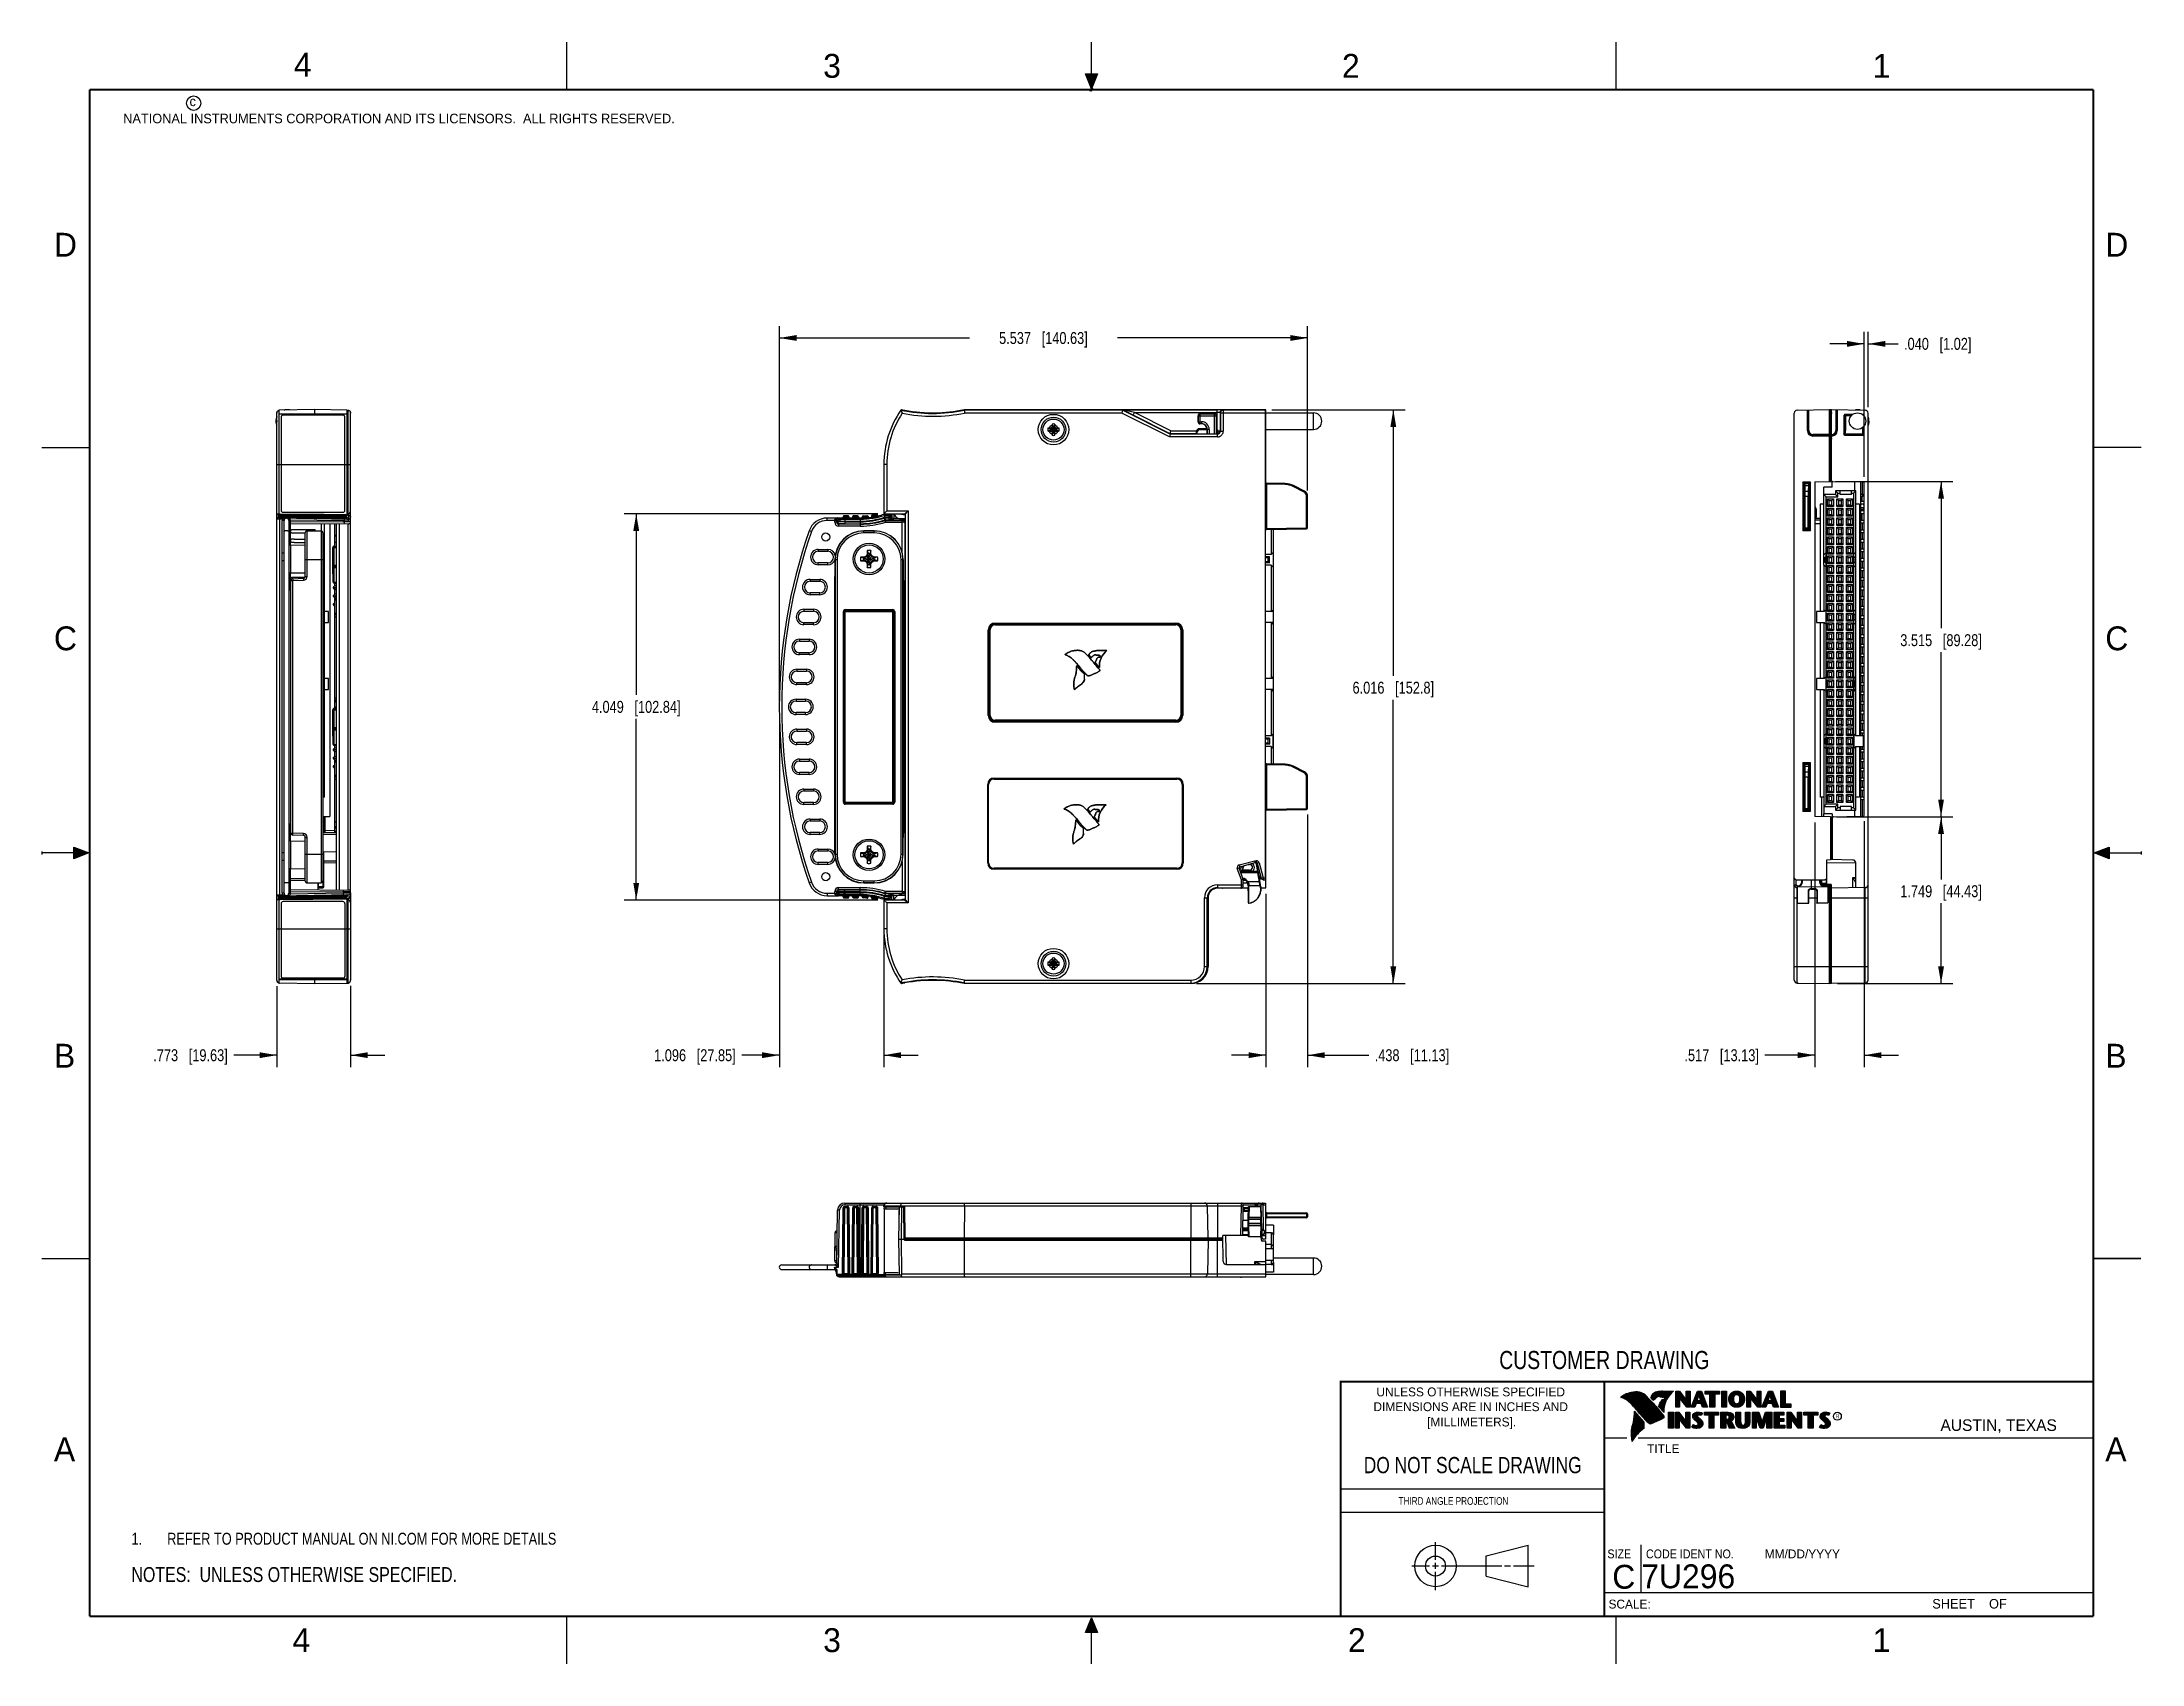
# Model space of a CAD drawing. Header units: inches. Extents: x 0 to 22, y 0 to 17.
import ezdxf

# ---------------------------------------------------------------- set-up
doc = ezdxf.new("R2010")
doc.units = ezdxf.units.IN
doc.header["$LTSCALE"] = 1.21
doc.header["$MEASUREMENT"] = 0
doc.layers.get('0').update_dxf_attribs({"linetype": 'CONTINUOUS'})
for name, color, linetype in [('02___PRT_ALL_AXES', 7, 'CONTINUOUS'), ('06___PRT_ALL_SURFS', 7, 'CONTINUOUS'), ('DETAIL', 7, 'CONTINUOUS'), ('DIMENSIONS', 7, 'CONTINUOUS')]:
    doc.layers.add(name, color=color, linetype=linetype)
doc.styles.get("Standard").update_dxf_attribs({"font": 'txt', "width": 0.8})
doc.styles.add('TEXTSTYLE_2', font='txt')
doc.styles.add('TEXTSTYLE_3', font='txt', dxfattribs={"width": 0.9})
doc.dimstyles.new('DIMSTYLE_1', dxfattribs={"dimtxt": 0.125, "dimasz": 0.18, "dimexe": 0.125, "dimexo": 0.0625, "dimgap": 0.0625, "dimtad": 0, "dimtih": 1, "dimtoh": 1, "dimdec": 3, "dimzin": 4, "dimdsep": 46, "dimtxsty": 'STANDARD', "dimblk": '_FILLED', "dimblk1": '_FILLED', "dimblk2": '_FILLED', "dimcen": 0.09, "dimadec": 0, "dimazin": 0, "dimtp": 0.001, "dimtm": 0.001, "dimtfac": 1, "dimtdec": 3, "dimtofl": 0, "dimtmove": 0, "dimatfit": 3, "dimldrblk": '_FILLED', "dimfxl": 1, "dimtolj": 1, "dimtzin": 4, "dimarcsym": 0})

msp = doc.modelspace()

# ---------------------------------------------------------------- texts
at = {"color": 2, "linetype": 'CONTINUOUS', "line_spacing_factor": 0.9}
for s, insert, char_height, width, attachment_point, style in [('4', (2.64, 16.8869), 0.25, 0.25, 1, 'TEXTSTYLE_2'), ('3', (8.1875, 16.875), 0.25, 0.25, 1, 'TEXTSTYLE_2'), ('2', (13.625, 16.875), 0.25, 0.25, 1, 'TEXTSTYLE_2'), ('1', (19.1875, 16.875), 0.25, 0.25, 1, 'TEXTSTYLE_2'), ('c', (1.5463, 16.428), 0.1, 0.1, 1, 'TEXTSTYLE_2'), ('NATIONAL INSTRUMENTS CORPORATION AND ITS LICENSORS.  ALL RIGHTS RESERVED.', (0.851, 16.2482), 0.1, 7.3, 1, 'TEXTSTYLE_2'), ('D', (0.125, 15), 0.25, 0.25, 1, 'TEXTSTYLE_2'), ('D', (21.625, 15), 0.25, 0.25, 1, 'TEXTSTYLE_2'), ('C', (0.125, 10.875), 0.25, 0.25, 1, 'TEXTSTYLE_2'), ('C', (21.625, 10.875), 0.25, 0.25, 1, 'TEXTSTYLE_2'), ('B', (0.125, 6.5), 0.25, 0.25, 1, 'TEXTSTYLE_2'), ('B', (21.625, 6.5), 0.25, 0.25, 1, 'TEXTSTYLE_2'), ('UNLESS OTHERWISE SPECIFIED', (14.9742, 2.8979), 0.093, 2.418, 2, 'TEXTSTYLE_2'), ('DIMENSIONS ARE IN INCHES AND', (14.9742, 2.7431), 0.093, 2.604, 2, 'TEXTSTYLE_2'), ('[MILLIMETERS].', (14.9844, 2.5829), 0.093, 1.302, 2, 'TEXTSTYLE_2'), ('R', (18.7972, 2.6166), 0.0418, 0.041753, 1, 'TEXTSTYLE_2'), ('AUSTIN, TEXAS', (19.898, 2.5642), 0.121576, 1.580488, 1, 'TEXTSTYLE_2'), ('A', (0.125, 2.375), 0.25, 0.25, 1, 'TEXTSTYLE_2'), ('TITLE', (16.8235, 2.303), 0.093, 0.465, 1, 'TEXTSTYLE_2'), ('A', (21.625, 2.375), 0.25, 0.25, 1, 'TEXTSTYLE_2'), ('SIZE', (16.407, 1.2002), 0.093, 0.3348, 1, 'TEXTSTYLE_3'), ('CODE IDENT NO.', (16.8114, 1.2002), 0.093, 1.1718, 1, 'TEXTSTYLE_3'), ('MM/DD/YYYY', (18.0565, 1.2002), 0.093, 0.93, 1, 'TEXTSTYLE_2'), ('SCALE:', (16.4187, 0.6745), 0.093, 0.558, 1, 'TEXTSTYLE_2'), ('SHEET    OF', (19.8121, 0.6815), 0.1, 1.1, 1, 'TEXTSTYLE_2'), ('4', (2.625, 0.375), 0.25, 0.25, 1, 'TEXTSTYLE_2'), ('3', (8.1875, 0.375), 0.25, 0.25, 1, 'TEXTSTYLE_2'), ('2', (13.6875, 0.375), 0.25, 0.25, 1, 'TEXTSTYLE_2'), ('1', (19.1875, 0.375), 0.25, 0.25, 1, 'TEXTSTYLE_2')]:
    msp.add_mtext(s, dxfattribs=dict(at, insert=insert, char_height=char_height, width=width, attachment_point=attachment_point, style=style))
at = {"color": 7, "linetype": 'CONTINUOUS', "attachment_point": 2, "line_spacing_factor": 0.9}
for s, insert, char_height, width in [('CUSTOMER DRAWING', (16.3742, 3.2811), 0.19, 2.432), ('DO NOT SCALE DRAWING', (14.9953, 2.1698), 0.17, 2.72)]:
    msp.add_mtext(s, dxfattribs=dict(at, insert=insert, char_height=char_height, width=width))
at = {"color": 2, "linetype": 'CONTINUOUS', "insert": (14.2178, 1.7486), "char_height": 0.08, "width": 1.408, "attachment_point": 1, "line_spacing_factor": 0.9}
msp.add_mtext('THIRD ANGLE PROJECTION', dxfattribs=at)
at = {"color": 7, "linetype": 'CONTINUOUS', "char_height": 0.25, "line_spacing_factor": 0.9, "style": 'TEXTSTYLE_2'}
for s, insert, width, attachment_point in [('C', (16.5785, 1.0393), 0.25, 2), ('7U296', (16.7614, 1.0441), 1.25, 1)]:
    msp.add_mtext(s, dxfattribs=dict(at, insert=insert, width=width, attachment_point=attachment_point))

# ---------------------------------------------------------------- blocks, each defined once
blk = doc.blocks.new('CUSTOM_NOTE_BL0', base_point=(3.625, 1.312))
at = {"color": 2, "linetype": 'CONTINUOUS', "width": 0.8}
for s, p in [('1.', (0.938, 1.25)), ('REFER TO PRODUCT MANUAL ON NI.COM FOR MORE DETAILS', (1.312, 1.25))]:
    blk.add_text(s, height=0.125, dxfattribs=at).set_placement(p)
blk = doc.blocks.new('_FILLED')
at = {"color": 0, "linetype": 'BYBLOCK'}
blk.add_solid([(0, 0), (-1, 0.17), (-1, -0.17)], dxfattribs=at)
blk = doc.blocks.new('*D0')
at = {"layer": 'DIMENSIONS', "color": 2, "linetype": 'CONTINUOUS'}
for p, q in [((13.265, 8.905), (13.265, 6.256)), ((12.827, 8.073), (12.827, 6.256)), ((12.827, 6.381), (12.467, 6.381)), ((13.265, 6.381), (13.906, 6.381))]:
    blk.add_line(p, q, dxfattribs=at)
at = {"layer": 'DIMENSIONS', "color": 2, "linetype": 'CONTINUOUS', "xscale": 0.18, "yscale": 0.18, "zscale": 0.18}
blk.add_blockref('_FILLED', (12.827, 6.381), dxfattribs=at)
at = {"layer": 'DIMENSIONS', "color": 2, "linetype": 'CONTINUOUS', "xscale": 0.18, "yscale": 0.18, "zscale": 0.18, "rotation": 180}
blk.add_blockref('_FILLED', (13.265, 6.381), dxfattribs=at)
at = {"layer": 'DIMENSIONS', "color": 2, "linetype": 'CONTINUOUS', "insert": (13.968, 6.443), "char_height": 0.125, "width": 1.225, "attachment_point": 1, "line_spacing_factor": 0.9}
blk.add_mtext('.438{\\Ftxt.shx;\\W1.000000;\\H0.125000; }[11.13]', dxfattribs=at)
blk = doc.blocks.new('*D1')
at = {"layer": 'DIMENSIONS', "color": 2, "linetype": 'CONTINUOUS'}
for p, q in [((12.889, 13.146), (14.288, 13.146)), ((14.163, 13.146), (14.163, 10.357)), ((14.163, 7.131), (14.163, 10.107)), ((12.102, 7.131), (14.288, 7.131))]:
    blk.add_line(p, q, dxfattribs=at)
at = {"layer": 'DIMENSIONS', "color": 2, "linetype": 'CONTINUOUS', "xscale": 0.18, "yscale": 0.18, "zscale": 0.18}
for p, rotation in [((14.163, 13.146), 90), ((14.163, 7.131), 270)]:
    blk.add_blockref('_FILLED', p, dxfattribs=dict(at, rotation=rotation))
at = {"layer": 'DIMENSIONS', "color": 2, "linetype": 'CONTINUOUS', "insert": (14.163, 10.295), "char_height": 0.125, "width": 1.325, "attachment_point": 2, "line_spacing_factor": 0.9}
blk.add_mtext('6.016{\\Ftxt.shx;\\W1.000000;\\H0.125000; }[152.8]', dxfattribs=at)
blk = doc.blocks.new('*D2')
at = {"layer": 'DIMENSIONS', "color": 2, "linetype": 'CONTINUOUS'}
for p, q in [((8.762, 12.056), (6.103, 12.056)), ((6.228, 12.056), (6.228, 10.157)), ((6.228, 8.007), (6.228, 9.907)), ((8.762, 8.007), (6.103, 8.007))]:
    blk.add_line(p, q, dxfattribs=at)
at = {"layer": 'DIMENSIONS', "color": 2, "linetype": 'CONTINUOUS', "xscale": 0.18, "yscale": 0.18, "zscale": 0.18}
for p, rotation in [((6.228, 12.056), 90), ((6.228, 8.007), 269.999997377)]:
    blk.add_blockref('_FILLED', p, dxfattribs=dict(at, rotation=rotation))
at = {"layer": 'DIMENSIONS', "color": 2, "linetype": 'CONTINUOUS', "insert": (6.228, 10.094), "char_height": 0.125, "width": 1.425, "attachment_point": 2, "line_spacing_factor": 0.9}
blk.add_mtext('4.049{\\Ftxt.shx;\\W1.000000;\\H0.125000; }[102.84]', dxfattribs=at)
blk = doc.blocks.new('*D3')
at = {"layer": 'DIMENSIONS', "color": 2, "linetype": 'CONTINUOUS'}
for p, q in [((7.728, 10.094), (7.728, 14.023)), ((7.728, 13.898), (9.721, 13.898)), ((13.265, 13.898), (11.271, 13.898)), ((13.265, 12.301), (13.265, 14.023))]:
    blk.add_line(p, q, dxfattribs=at)
at = {"layer": 'DIMENSIONS', "color": 2, "linetype": 'CONTINUOUS', "xscale": 0.18, "yscale": 0.18, "zscale": 0.18, "rotation": 180}
blk.add_blockref('_FILLED', (7.728, 13.898), dxfattribs=at)
at = {"layer": 'DIMENSIONS', "color": 2, "linetype": 'CONTINUOUS', "xscale": 0.18, "yscale": 0.18, "zscale": 0.18}
blk.add_blockref('_FILLED', (13.265, 13.898), dxfattribs=at)
at = {"layer": 'DIMENSIONS', "color": 2, "linetype": 'CONTINUOUS', "insert": (10.496, 13.96), "char_height": 0.125, "width": 1.425, "attachment_point": 2, "line_spacing_factor": 0.9}
blk.add_mtext('5.537{\\Ftxt.shx;\\W1.000000;\\H0.125000; }[140.63]', dxfattribs=at)
blk = doc.blocks.new('*D4')
at = {"layer": 'DIMENSIONS', "color": 2, "linetype": 'CONTINUOUS'}
for p, q in [((7.728, 9.969), (7.728, 6.256)), ((8.824, 7.643), (8.824, 6.256)), ((7.728, 6.381), (7.334, 6.381)), ((8.824, 6.381), (9.184, 6.381))]:
    blk.add_line(p, q, dxfattribs=at)
at = {"layer": 'DIMENSIONS', "color": 2, "linetype": 'CONTINUOUS', "xscale": 0.18, "yscale": 0.18, "zscale": 0.18}
blk.add_blockref('_FILLED', (7.728, 6.381), dxfattribs=at)
at = {"layer": 'DIMENSIONS', "color": 2, "linetype": 'CONTINUOUS', "xscale": 0.18, "yscale": 0.18, "zscale": 0.18, "rotation": 180}
blk.add_blockref('_FILLED', (8.824, 6.381), dxfattribs=at)
at = {"layer": 'DIMENSIONS', "color": 2, "linetype": 'CONTINUOUS', "insert": (7.271, 6.443), "char_height": 0.125, "width": 1.325, "attachment_point": 3, "line_spacing_factor": 0.9}
blk.add_mtext('1.096{\\Ftxt.shx;\\W1.000000;\\H0.125000; }[27.85]', dxfattribs=at)
blk = doc.blocks.new('*D5')
at = {"layer": 'DIMENSIONS', "color": 2, "linetype": 'CONTINUOUS'}
for p, q in [((2.461, 7.106), (2.461, 6.256)), ((3.234, 7.107), (3.234, 6.256)), ((2.461, 6.381), (2.01, 6.381)), ((3.234, 6.381), (3.594, 6.381))]:
    blk.add_line(p, q, dxfattribs=at)
at = {"layer": 'DIMENSIONS', "color": 2, "linetype": 'CONTINUOUS', "xscale": 0.18, "yscale": 0.18, "zscale": 0.18}
blk.add_blockref('_FILLED', (2.461, 6.381), dxfattribs=at)
at = {"layer": 'DIMENSIONS', "color": 2, "linetype": 'CONTINUOUS', "xscale": 0.18, "yscale": 0.18, "zscale": 0.18, "rotation": 180}
blk.add_blockref('_FILLED', (3.234, 6.381), dxfattribs=at)
at = {"layer": 'DIMENSIONS', "color": 2, "linetype": 'CONTINUOUS', "insert": (1.947, 6.443), "char_height": 0.125, "width": 1.225, "attachment_point": 3, "line_spacing_factor": 0.9}
blk.add_mtext('.773{\\Ftxt.shx;\\W1.000000;\\H0.125000; }[19.63]', dxfattribs=at)
blk = doc.blocks.new('*D6')
at = {"layer": 'DIMENSIONS', "color": 2, "linetype": 'CONTINUOUS'}
for p, q in [((19.099, 12.441), (19.099, 13.961)), ((19.139, 13.174), (19.139, 13.961)), ((19.099, 13.836), (18.739, 13.836)), ((19.139, 13.836), (19.454, 13.836))]:
    blk.add_line(p, q, dxfattribs=at)
at = {"layer": 'DIMENSIONS', "color": 2, "linetype": 'CONTINUOUS', "xscale": 0.18, "yscale": 0.18, "zscale": 0.18}
blk.add_blockref('_FILLED', (19.099, 13.836), dxfattribs=at)
at = {"layer": 'DIMENSIONS', "color": 2, "linetype": 'CONTINUOUS', "xscale": 0.18, "yscale": 0.18, "zscale": 0.18, "rotation": 180}
blk.add_blockref('_FILLED', (19.139, 13.836), dxfattribs=at)
at = {"layer": 'DIMENSIONS', "color": 2, "linetype": 'CONTINUOUS', "insert": (19.516, 13.899), "char_height": 0.125, "width": 1.125, "attachment_point": 1, "line_spacing_factor": 0.9}
blk.add_mtext('.040{\\Ftxt.shx;\\W1.000000;\\H0.125000; }[1.02]', dxfattribs=at)
blk = doc.blocks.new('*D7')
at = {"layer": 'DIMENSIONS', "color": 2, "linetype": 'CONTINUOUS'}
for p, q in [((18.582, 8.82), (18.582, 6.256)), ((19.099, 8.833), (19.099, 6.256)), ((18.582, 6.381), (18.058, 6.381)), ((19.099, 6.381), (19.459, 6.381))]:
    blk.add_line(p, q, dxfattribs=at)
at = {"layer": 'DIMENSIONS', "color": 2, "linetype": 'CONTINUOUS', "xscale": 0.18, "yscale": 0.18, "zscale": 0.18}
blk.add_blockref('_FILLED', (18.582, 6.381), dxfattribs=at)
at = {"layer": 'DIMENSIONS', "color": 2, "linetype": 'CONTINUOUS', "xscale": 0.18, "yscale": 0.18, "zscale": 0.18, "rotation": 180}
blk.add_blockref('_FILLED', (19.099, 6.381), dxfattribs=at)
at = {"layer": 'DIMENSIONS', "color": 2, "linetype": 'CONTINUOUS', "insert": (17.995, 6.443), "char_height": 0.125, "width": 1.225, "attachment_point": 3, "line_spacing_factor": 0.9}
blk.add_mtext('.517{\\Ftxt.shx;\\W1.000000;\\H0.125000; }[13.13]', dxfattribs=at)
blk = doc.blocks.new('*D8')
at = {"layer": 'DIMENSIONS', "color": 2, "linetype": 'CONTINUOUS'}
for p, q in [((18.838, 8.88), (20.029, 8.88)), ((19.904, 8.88), (19.904, 8.224)), ((19.904, 7.131), (19.904, 7.974)), ((18.818, 7.131), (20.029, 7.131))]:
    blk.add_line(p, q, dxfattribs=at)
at = {"layer": 'DIMENSIONS', "color": 2, "linetype": 'CONTINUOUS', "xscale": 0.18, "yscale": 0.18, "zscale": 0.18}
for p, rotation in [((19.904, 8.88), 90), ((19.904, 7.131), 270)]:
    blk.add_blockref('_FILLED', p, dxfattribs=dict(at, rotation=rotation))
at = {"layer": 'DIMENSIONS', "color": 2, "linetype": 'CONTINUOUS', "insert": (19.904, 8.162), "char_height": 0.125, "width": 1.325, "attachment_point": 2, "line_spacing_factor": 0.9}
blk.add_mtext('1.749{\\Ftxt.shx;\\W1.000000;\\H0.125000; }[44.43]', dxfattribs=at)
blk = doc.blocks.new('*D9')
at = {"layer": 'DIMENSIONS', "color": 2, "linetype": 'CONTINUOUS'}
for p, q in [((18.798, 12.394), (20.029, 12.394)), ((19.904, 12.394), (19.904, 10.856)), ((19.904, 8.88), (19.904, 10.606)), ((18.808, 8.88), (20.029, 8.88))]:
    blk.add_line(p, q, dxfattribs=at)
at = {"layer": 'DIMENSIONS', "color": 2, "linetype": 'CONTINUOUS', "xscale": 0.18, "yscale": 0.18, "zscale": 0.18}
for p, rotation in [((19.904, 12.394), 90), ((19.904, 8.88), 270)]:
    blk.add_blockref('_FILLED', p, dxfattribs=dict(at, rotation=rotation))
at = {"layer": 'DIMENSIONS', "color": 2, "linetype": 'CONTINUOUS', "insert": (19.904, 10.793), "char_height": 0.125, "width": 1.325, "attachment_point": 2, "line_spacing_factor": 0.9}
blk.add_mtext('3.515{\\Ftxt.shx;\\W1.000000;\\H0.125000; }[89.28]', dxfattribs=at)
blk = doc.blocks.new('NOTES_HEADER_BL1', base_point=(3.1215, 0.9375))
at = {"layer": 'DETAIL', "color": 2, "linetype": 'CONTINUOUS', "width": 0.8}
blk.add_text('NOTES:  UNLESS OTHERWISE SPECIFIED.', height=0.156, dxfattribs=at).set_placement((0.9375, 0.8595))

# ---------------------------------------------------------------- dimensions: what is measured, and where the dimension line sits
at = {"layer": 'DIMENSIONS', "color": 2, "linetype": 'CONTINUOUS'}
for base, p1, p2, angle, picture, middle in [((7.7278, 13.8975), (13.2645, 12.239), (7.7278, 10.0315), 180, '*D3', (10.4962, 13.8975)), ((14.163, 13.1463), (12.0395, 7.1307), (12.8265, 13.1463), 90, '*D1', (14.163, 10.2322)), ((19.9035, 12.3943), (18.7455, 8.8795), (18.7355, 12.3943), 90, '*D9', (19.9035, 10.7307)), ((6.2278, 8.007), (8.8243, 12.056), (8.8243, 8.007), 270, '*D2', (6.2278, 10.0315)), ((7.72783, 6.38052), (8.82426, 7.70552), (7.72783, 10.03152), 180, '*D4', (6.60884, 6.38052)), ((18.5815, 6.3805), (19.0985, 8.8955), (18.5815, 8.8824), 180, '*D7', (17.383, 6.3805)), ((19.9035, 7.1307), (18.7754, 8.88), (18.7555, 7.1307), 270, '*D8', (19.9035, 8.0991))]:
    dim = msp.add_linear_dim(base=base, p1=p1, p2=p2, angle=angle, dimstyle='DIMSTYLE_1', dxfattribs=at)
    dim.commit()
    dim.dimension.update_dxf_attribs({"geometry": picture, "text_midpoint": middle, "dimtype": 160})
for base, p1, p2, picture, middle in [((19.1385, 13.8364), (19.0985, 12.3785), (19.1385, 13.1112), '*D6', (20.0785, 13.8364)), ((13.2645, 6.3805), (12.8265, 8.1351), (13.2645, 8.967), '*D0', (14.5806, 6.3805)), ((3.2344, 6.3805), (2.4614, 7.1689), (3.2344, 7.1693), '*D5', (1.3346, 6.3805))]:
    dim = msp.add_linear_dim(base=base, p1=p1, p2=p2, dimstyle='DIMSTYLE_1', dxfattribs=at)
    dim.commit()
    dim.dimension.update_dxf_attribs({"geometry": picture, "text_midpoint": middle, "dimtype": 160})

# ---------------------------------------------------------------- hatches: boundary and pattern name
at = {"linetype": 'CONTINUOUS'}
for points in [[(11, 16.51), (10.9375, 16.6663), (11.0625, 16.6663)], [(0.3337, 8.5625), (0.49, 8.5), (0.3337, 8.4375)], [(21.6663, 8.5625), (21.6663, 8.4375), (21.51, 8.5)], [(10.9375, 0.3287), (11, 0.485), (11.0625, 0.3287)]]:
    msp.add_hatch(color=2, dxfattribs=at).paths.add_polyline_path(points)

# ---------------------------------------------------------------- linework, layer by layer
at = {"color": 2, "linetype": 'CONTINUOUS'}
for p, q in [((5.5, 16.5), (5.5, 17)), ((11, 16.485), (11, 17)), ((16.5, 16.5), (16.5, 17)), ((11, 16.51), (10.9375, 16.6663)), ((10.9375, 16.6663), (11.0625, 16.6663)), ((11.015, 16.515), (10.985, 16.485)), ((10.985, 16.485), (11, 16.515)), ((11.0625, 16.6663), (11, 16.51)), ((11, 16.485), (11.015, 16.515)), ((0, 12.75), (0.5, 12.75)), ((22, 12.75), (21.5, 12.75)), ((0, 8.515), (0, 8.485)), ((0.49, 8.5), (0, 8.5)), ((0.3337, 8.4375), (0.3337, 8.5625)), ((0.3337, 8.5625), (0.49, 8.5)), ((0.49, 8.5), (0.3337, 8.4375)), ((21.51, 8.5), (21.6663, 8.5625)), ((21.51, 8.5), (22, 8.5)), ((21.6663, 8.4375), (21.51, 8.5)), ((21.6663, 8.5625), (21.6663, 8.4375)), ((22, 8.515), (22, 8.485)), ((0, 4.25), (0.5, 4.25)), ((16.375, 2.96), (21.5, 2.96)), ((16.5578, 2.796), (16.5578, 2.7989)), ((16.5646, 2.7936), (16.5646, 2.8033)), ((16.5714, 2.7909), (16.5714, 2.8075)), ((16.5782, 2.788), (16.5782, 2.8116)), ((16.5851, 2.7849), (16.5851, 2.8154)), ((16.5919, 2.7815), (16.5919, 2.819)), ((16.5987, 2.7778), (16.5987, 2.8221)), ((16.6055, 2.7738), (16.6055, 2.8249)), ((16.6124, 2.7696), (16.6124, 2.8276)), ((16.6192, 2.765), (16.6192, 2.8301)), ((16.626, 2.7601), (16.626, 2.8325)), ((16.6329, 2.7549), (16.6329, 2.8347)), ((16.6397, 2.7492), (16.6397, 2.8367)), ((16.6465, 2.7431), (16.6465, 2.8386)), ((16.6533, 2.7366), (16.6533, 2.8403)), ((16.6602, 2.7295), (16.6602, 2.8419)), ((16.667, 2.7221), (16.667, 2.8435)), ((16.6738, 2.7146), (16.6738, 2.8449)), ((16.6806, 2.707), (16.6806, 2.8459)), ((16.6875, 2.6995), (16.6875, 2.8467)), ((16.7939, 2.533), (16.6919, 2.6489)), ((16.6943, 2.6918), (16.6943, 2.8472)), ((16.7011, 2.6841), (16.7011, 2.8474)), ((16.708, 2.6764), (16.708, 2.8474)), ((16.7148, 2.6685), (16.7148, 2.847)), ((16.7216, 2.6607), (16.7216, 2.8465)), ((16.7284, 2.6527), (16.7284, 2.8456)), ((16.7353, 2.6447), (16.7353, 2.8445)), ((16.7421, 2.6366), (16.7421, 2.8431)), ((16.7489, 2.6285), (16.7489, 2.8417)), ((16.7557, 2.6204), (16.7557, 2.84)), ((16.7626, 2.6125), (16.7626, 2.8378)), ((16.7694, 2.6046), (16.7694, 2.8352)), ((16.7762, 2.5968), (16.7762, 2.8321)), ((16.7831, 2.5891), (16.7831, 2.8284)), ((16.7899, 2.5815), (16.7899, 2.8242)), ((16.7967, 2.5739), (16.7967, 2.8193)), ((16.8035, 2.5665), (16.8035, 2.8136)), ((16.8104, 2.5591), (16.8104, 2.807)), ((16.8172, 2.5519), (16.8172, 2.7996)), ((16.824, 2.5447), (16.824, 2.7924)), ((16.8308, 2.5375), (16.8308, 2.7853)), ((16.8377, 2.5314), (16.8377, 2.7781)), ((16.8445, 2.5262), (16.8445, 2.7709)), ((16.8513, 2.523), (16.8513, 2.7637)), ((16.8581, 2.5224), (16.8581, 2.7565)), ((16.8864, 2.7664), (16.8632, 2.7937)), ((16.865, 2.5241), (16.865, 2.7493)), ((16.8877, 2.7723), (16.8682, 2.7952)), ((16.8718, 2.791), (16.8718, 2.8085)), ((16.8718, 2.527), (16.8718, 2.7421)), ((16.8786, 2.783), (16.8786, 2.8206)), ((16.8786, 2.5298), (16.8786, 2.7348)), ((16.8855, 2.7749), (16.8855, 2.8281)), ((16.8855, 2.5327), (16.8855, 2.727)), ((16.8923, 2.7747), (16.8923, 2.8335)), ((16.8923, 2.5356), (16.8923, 2.7187)), ((16.8991, 2.7788), (16.8991, 2.8375)), ((16.8991, 2.5385), (16.8991, 2.7104)), ((16.9059, 2.7837), (16.9059, 2.8408)), ((16.9059, 2.5415), (16.9059, 2.7022)), ((16.9128, 2.7896), (16.9128, 2.8436)), ((16.9128, 2.5446), (16.9128, 2.6939)), ((16.9196, 2.7966), (16.9196, 2.8459)), ((16.9196, 2.5477), (16.9196, 2.6856)), ((16.9264, 2.8018), (16.9264, 2.8477)), ((16.9264, 2.5508), (16.9264, 2.6774)), ((16.9332, 2.8053), (16.9332, 2.849)), ((16.9332, 2.554), (16.9332, 2.6691)), ((16.9401, 2.8077), (16.9401, 2.8499)), ((16.9401, 2.5573), (16.9401, 2.6608)), ((16.9616, 2.6797), (16.9434, 2.7005)), ((16.9469, 2.8082), (16.9469, 2.8509)), ((16.9469, 2.5606), (16.9469, 2.6526)), ((16.9653, 2.6828), (16.9492, 2.7013)), ((16.9537, 2.8069), (16.9537, 2.8518)), ((16.9537, 2.696), (16.9537, 2.7109)), ((16.9537, 2.5639), (16.9537, 2.6443)), ((16.9606, 2.8048), (16.9606, 2.8525)), ((16.9606, 2.6882), (16.9606, 2.7266)), ((16.9674, 2.8034), (16.9674, 2.8531)), ((16.9674, 2.6802), (16.9674, 2.7444)), ((16.9742, 2.8027), (16.9742, 2.8536)), ((16.9742, 2.672), (16.9742, 2.7568)), ((16.981, 2.8023), (16.981, 2.854)), ((16.981, 2.664), (16.981, 2.7634)), ((16.9838, 2.8589), (17.0997, 2.8607)), ((16.9839, 2.8541), (17.087, 2.8557)), ((16.9879, 2.802), (16.9879, 2.8542)), ((16.9879, 2.6563), (16.9879, 2.7665)), ((16.999, 2.637), (16.9946, 2.6418)), ((16.9947, 2.8019), (16.9947, 2.8543)), ((16.9947, 2.6748), (16.9947, 2.7683)), ((17.0015, 2.8005), (17.0015, 2.8544)), ((17.0015, 2.7195), (17.0015, 2.7694)), ((17.0083, 2.7963), (17.0083, 2.8545)), ((17.0083, 2.7388), (17.0083, 2.7698)), ((17.0152, 2.755), (17.0152, 2.8546)), ((17.022, 2.7691), (17.022, 2.8547)), ((17.0288, 2.7817), (17.0288, 2.8548)), ((17.0357, 2.7931), (17.0357, 2.8549)), ((17.0425, 2.8035), (17.0425, 2.855)), ((17.0493, 2.8131), (17.0493, 2.8551)), ((17.0561, 2.822), (17.0561, 2.8552)), ((17.063, 2.8303), (17.063, 2.8553)), ((17.0698, 2.8381), (17.0698, 2.8554)), ((17.0766, 2.8454), (17.0766, 2.8555)), ((17.1243, 2.8592), (17.1609, 2.8592)), ((17.1243, 2.6915), (17.1243, 2.8592)), ((17.1637, 2.6915), (17.1243, 2.6915)), ((17.1291, 2.8543), (17.1585, 2.8543)), ((17.1291, 2.6963), (17.1291, 2.8543)), ((17.1589, 2.6963), (17.1291, 2.6963)), ((17.1381, 2.6963), (17.1381, 2.8543)), ((17.1447, 2.6963), (17.1447, 2.8543)), ((17.1514, 2.6963), (17.1514, 2.8543)), ((17.1589, 2.8042), (17.1581, 2.8543)), ((17.1585, 2.8543), (17.2383, 2.7492)), ((17.2418, 2.6963), (17.1589, 2.8042)), ((17.1589, 2.8042), (17.1589, 2.6963)), ((17.1609, 2.8592), (17.2334, 2.7636)), ((17.2395, 2.6915), (17.1637, 2.7899)), ((17.1637, 2.7899), (17.1637, 2.6915)), ((17.1648, 2.7965), (17.1648, 2.8461)), ((17.1714, 2.7879), (17.1714, 2.8373)), ((17.1781, 2.7792), (17.1781, 2.8285)), ((17.1848, 2.7705), (17.1848, 2.8197)), ((17.1915, 2.7618), (17.1915, 2.8109)), ((17.1981, 2.7531), (17.1981, 2.8021)), ((17.2048, 2.7445), (17.2048, 2.7933)), ((17.2115, 2.7358), (17.2115, 2.7845)), ((17.2182, 2.7271), (17.2182, 2.7757)), ((17.2248, 2.7184), (17.2248, 2.7669)), ((17.2315, 2.7098), (17.2315, 2.7581)), ((17.2334, 2.8592), (17.2732, 2.8592)), ((17.2334, 2.7636), (17.2334, 2.8592)), ((17.2382, 2.7011), (17.2383, 2.7492)), ((17.2383, 2.8543), (17.2684, 2.8543)), ((17.2383, 2.7492), (17.2383, 2.8543)), ((17.2732, 2.6915), (17.2395, 2.6915)), ((17.2684, 2.6963), (17.2418, 2.6963)), ((17.2449, 2.6963), (17.2449, 2.8543)), ((17.2515, 2.6963), (17.2515, 2.8543)), ((17.2582, 2.6963), (17.2582, 2.8543)), ((17.2649, 2.6963), (17.2649, 2.8543)), ((17.2684, 2.8543), (17.2684, 2.6963)), ((17.2732, 2.8592), (17.2732, 2.6915)), ((17.2831, 2.6915), (17.3516, 2.8591)), ((17.3228, 2.6915), (17.2831, 2.6915)), ((17.2903, 2.6964), (17.3548, 2.8542)), ((17.3195, 2.6964), (17.2903, 2.6964)), ((17.2983, 2.6964), (17.2983, 2.7158)), ((17.3049, 2.6964), (17.3049, 2.7322)), ((17.3116, 2.6964), (17.3116, 2.7485)), ((17.3183, 2.6964), (17.3183, 2.7648)), ((17.3356, 2.7364), (17.3195, 2.6964)), ((17.3388, 2.7316), (17.3228, 2.6915)), ((17.325, 2.7101), (17.325, 2.7812)), ((17.3316, 2.7267), (17.3316, 2.7975)), ((17.394, 2.7364), (17.3356, 2.7364)), ((17.3383, 2.7364), (17.3383, 2.8138)), ((17.3905, 2.7316), (17.3388, 2.7316)), ((17.3409, 2.7533), (17.3624, 2.8228)), ((17.389, 2.7533), (17.3409, 2.7533)), ((17.345, 2.7666), (17.345, 2.8302)), ((17.345, 2.7364), (17.345, 2.7533)), ((17.3475, 2.7581), (17.3659, 2.8179)), ((17.3827, 2.7581), (17.3475, 2.7581)), ((17.3516, 2.8591), (17.3938, 2.8591)), ((17.3517, 2.7882), (17.3517, 2.8465)), ((17.3517, 2.7364), (17.3517, 2.7533)), ((17.3548, 2.8542), (17.3905, 2.8542)), ((17.3583, 2.8098), (17.3583, 2.8542)), ((17.3583, 2.7364), (17.3583, 2.7533)), ((17.3624, 2.8228), (17.3701, 2.8228)), ((17.365, 2.8228), (17.365, 2.8542)), ((17.365, 2.7364), (17.365, 2.7533)), ((17.3659, 2.8179), (17.3664, 2.8179)), ((17.3664, 2.8179), (17.3827, 2.7581)), ((17.3701, 2.8228), (17.389, 2.7533)), ((17.3717, 2.817), (17.3717, 2.8542)), ((17.3717, 2.7364), (17.3717, 2.7533)), ((17.3784, 2.7925), (17.3784, 2.8542)), ((17.3784, 2.7364), (17.3784, 2.7533)), ((17.385, 2.7679), (17.385, 2.8542)), ((17.385, 2.7364), (17.385, 2.7533)), ((17.3905, 2.8542), (17.4504, 2.6964)), ((17.4039, 2.6915), (17.3905, 2.7316)), ((17.3917, 2.7364), (17.3917, 2.851)), ((17.3938, 2.8591), (17.4574, 2.6915)), ((17.4074, 2.6964), (17.394, 2.7364)), ((17.3984, 2.7232), (17.3984, 2.8334)), ((17.4574, 2.6915), (17.4039, 2.6915)), ((17.4051, 2.7034), (17.4051, 2.8158)), ((17.4504, 2.6964), (17.4074, 2.6964)), ((17.4118, 2.6964), (17.4118, 2.7982)), ((17.4184, 2.6964), (17.4184, 2.7806)), ((17.4251, 2.6964), (17.4251, 2.763)), ((17.4318, 2.6964), (17.4318, 2.7455)), ((17.4327, 2.8591), (17.5802, 2.8591)), ((17.4327, 2.8278), (17.4327, 2.8591)), ((17.481, 2.8278), (17.4327, 2.8278)), ((17.4375, 2.8542), (17.5753, 2.8542)), ((17.4375, 2.8327), (17.4375, 2.8542)), ((17.4859, 2.8327), (17.4375, 2.8327)), ((17.4385, 2.6964), (17.4385, 2.7279)), ((17.4451, 2.8327), (17.4451, 2.8542)), ((17.4451, 2.6964), (17.4451, 2.7103)), ((17.4518, 2.8327), (17.4518, 2.8542)), ((17.4585, 2.8327), (17.4585, 2.8542)), ((17.4652, 2.8327), (17.4652, 2.8542)), ((17.4718, 2.8327), (17.4718, 2.8542)), ((17.4785, 2.8327), (17.4785, 2.8542)), ((17.481, 2.6915), (17.481, 2.8278)), ((17.5318, 2.6915), (17.481, 2.6915)), ((17.4859, 2.8327), (17.4852, 2.8542)), ((17.4859, 2.6964), (17.4859, 2.8327)), ((17.5269, 2.6964), (17.4859, 2.6964)), ((17.4919, 2.6964), (17.4919, 2.8542)), ((17.4985, 2.6964), (17.4985, 2.8542)), ((17.5052, 2.6964), (17.5052, 2.8542)), ((17.5119, 2.6964), (17.5119, 2.8542)), ((17.5186, 2.6964), (17.5186, 2.8542)), ((17.5269, 2.8327), (17.5252, 2.8542)), ((17.5753, 2.8327), (17.5269, 2.8327)), ((17.5269, 2.8327), (17.5269, 2.6964)), ((17.5802, 2.8278), (17.5318, 2.8278)), ((17.5318, 2.8278), (17.5318, 2.6915)), ((17.5319, 2.8327), (17.5319, 2.8542)), ((17.5386, 2.8327), (17.5386, 2.8542)), ((17.5453, 2.8327), (17.5453, 2.8542)), ((17.5519, 2.8327), (17.5519, 2.8542)), ((17.5586, 2.8327), (17.5586, 2.8542)), ((17.5653, 2.8327), (17.5653, 2.8542)), ((17.572, 2.8327), (17.572, 2.8542)), ((17.5753, 2.8542), (17.5753, 2.8327)), ((17.5802, 2.8591), (17.5802, 2.8278)), ((17.6059, 2.8591), (17.6565, 2.8591)), ((17.6059, 2.6915), (17.6059, 2.8591)), ((17.6565, 2.6915), (17.6059, 2.6915)), ((17.6108, 2.8542), (17.6516, 2.8542)), ((17.6108, 2.6964), (17.6108, 2.8542)), ((17.6516, 2.6964), (17.6108, 2.6964)), ((17.6187, 2.6964), (17.6187, 2.8542)), ((17.6254, 2.6964), (17.6254, 2.8542)), ((17.632, 2.6964), (17.632, 2.8542)), ((17.6387, 2.6964), (17.6387, 2.8542)), ((17.6454, 2.6964), (17.6454, 2.8542)), ((17.6516, 2.8542), (17.6516, 2.6964)), ((17.6565, 2.8591), (17.6565, 2.6915)), ((17.6849, 2.7803), (17.6851, 2.7836)), ((17.6849, 2.7769), (17.6849, 2.7803)), ((17.6849, 2.7735), (17.6849, 2.7769)), ((17.6851, 2.7701), (17.6849, 2.7735)), ((17.6851, 2.7836), (17.6853, 2.7869)), ((17.6854, 2.7668), (17.6851, 2.7701)), ((17.6853, 2.7869), (17.6857, 2.7901)), ((17.6859, 2.7634), (17.6854, 2.7668)), ((17.6857, 2.7901), (17.6862, 2.7933)), ((17.6864, 2.76), (17.6859, 2.7634)), ((17.6862, 2.7933), (17.6868, 2.7964)), ((17.687, 2.7567), (17.6864, 2.76)), ((17.6868, 2.7964), (17.6876, 2.7995)), ((17.6878, 2.7535), (17.687, 2.7567)), ((17.6876, 2.7995), (17.6884, 2.8024)), ((17.6886, 2.7503), (17.6878, 2.7535)), ((17.6884, 2.8024), (17.6893, 2.8053)), ((17.6895, 2.7471), (17.6886, 2.7503)), ((17.6893, 2.8053), (17.6904, 2.8081)), ((17.6905, 2.7441), (17.6895, 2.7471)), ((17.6904, 2.8081), (17.6915, 2.8108)), ((17.6905, 2.7441), (17.6904, 2.8081)), ((17.6917, 2.7411), (17.6905, 2.7441)), ((17.6915, 2.8108), (17.6928, 2.8135)), ((17.6929, 2.7383), (17.6917, 2.7411)), ((17.6928, 2.8135), (17.6942, 2.8161)), ((17.6942, 2.7355), (17.6929, 2.7383)), ((17.6942, 2.8161), (17.6957, 2.8186)), ((17.6956, 2.7327), (17.6942, 2.7355)), ((17.6971, 2.7301), (17.6956, 2.7327)), ((17.6957, 2.8186), (17.6973, 2.8211)), ((17.6971, 2.7301), (17.6973, 2.8211)), ((17.6987, 2.7275), (17.6971, 2.7301)), ((17.6973, 2.8211), (17.699, 2.8236)), ((17.7003, 2.725), (17.6987, 2.7275)), ((17.699, 2.8236), (17.7008, 2.826)), ((17.7021, 2.7226), (17.7003, 2.725)), ((17.7008, 2.826), (17.7028, 2.8284)), ((17.704, 2.7203), (17.7021, 2.7226)), ((17.7028, 2.8284), (17.7048, 2.8307)), ((17.704, 2.7203), (17.7048, 2.8307)), ((17.706, 2.7181), (17.704, 2.7203)), ((17.7048, 2.8307), (17.707, 2.833)), ((17.708, 2.7159), (17.706, 2.7181)), ((17.707, 2.833), (17.7092, 2.8351)), ((17.7102, 2.7138), (17.708, 2.7159)), ((17.7092, 2.8351), (17.7114, 2.8372)), ((17.7102, 2.7138), (17.7114, 2.8372)), ((17.7124, 2.7119), (17.7102, 2.7138)), ((17.7114, 2.8372), (17.7138, 2.8392)), ((17.7147, 2.71), (17.7124, 2.7119)), ((17.7138, 2.8392), (17.7162, 2.841)), ((17.717, 2.7082), (17.7147, 2.71)), ((17.7162, 2.841), (17.7186, 2.8427)), ((17.717, 2.7082), (17.7186, 2.8427)), ((17.7195, 2.7066), (17.717, 2.7082)), ((17.7186, 2.8427), (17.721, 2.8444)), ((17.722, 2.705), (17.7195, 2.7066)), ((17.721, 2.8444), (17.7235, 2.8459)), ((17.7246, 2.7036), (17.722, 2.705)), ((17.7235, 2.8459), (17.7261, 2.8472)), ((17.7246, 2.7036), (17.7235, 2.8459)), ((17.7273, 2.7022), (17.7246, 2.7036)), ((17.7261, 2.8472), (17.7287, 2.8485)), ((17.7267, 2.7789), (17.7268, 2.7812)), ((17.7267, 2.7766), (17.7267, 2.7789)), ((17.7267, 2.7743), (17.7267, 2.7766)), ((17.7268, 2.772), (17.7267, 2.7743)), ((17.7268, 2.7812), (17.7269, 2.7835)), ((17.7269, 2.7696), (17.7268, 2.772)), ((17.7269, 2.7835), (17.727, 2.7857)), ((17.727, 2.7673), (17.7269, 2.7696)), ((17.727, 2.7857), (17.7272, 2.7879)), ((17.7272, 2.765), (17.727, 2.7673)), ((17.7272, 2.7879), (17.7274, 2.79)), ((17.7274, 2.7628), (17.7272, 2.765)), ((17.7301, 2.701), (17.7273, 2.7022)), ((17.7274, 2.79), (17.7276, 2.7921)), ((17.7277, 2.7606), (17.7274, 2.7628)), ((17.7276, 2.7921), (17.7279, 2.7941)), ((17.728, 2.7584), (17.7277, 2.7606)), ((17.7279, 2.7941), (17.7282, 2.7961)), ((17.7283, 2.7563), (17.728, 2.7584)), ((17.7282, 2.7961), (17.7286, 2.798)), ((17.7287, 2.7543), (17.7283, 2.7563)), ((17.7286, 2.798), (17.729, 2.7998)), ((17.7287, 2.8485), (17.7314, 2.8497)), ((17.7291, 2.7523), (17.7287, 2.7543)), ((17.729, 2.7998), (17.7294, 2.8016)), ((17.7295, 2.7503), (17.7291, 2.7523)), ((17.7294, 2.8016), (17.7299, 2.8034)), ((17.73, 2.7485), (17.7295, 2.7503)), ((17.7299, 2.8034), (17.7304, 2.8051)), ((17.7306, 2.7466), (17.73, 2.7485)), ((17.7301, 2.701), (17.7305, 2.7469)), ((17.733, 2.6999), (17.7301, 2.701)), ((17.7304, 2.8051), (17.7309, 2.8068)), ((17.7311, 2.7449), (17.7306, 2.7466)), ((17.7309, 2.8068), (17.7316, 2.8085)), ((17.731, 2.807), (17.7314, 2.8497)), ((17.7318, 2.7431), (17.7311, 2.7449)), ((17.7314, 2.8497), (17.7342, 2.8508)), ((17.7316, 2.8085), (17.7322, 2.8101)), ((17.7324, 2.7414), (17.7318, 2.7431)), ((17.7322, 2.8101), (17.7329, 2.8117)), ((17.7331, 2.7398), (17.7324, 2.7414)), ((17.7329, 2.8117), (17.7337, 2.8133)), ((17.736, 2.6989), (17.733, 2.6999)), ((17.7339, 2.7382), (17.7331, 2.7398)), ((17.7337, 2.8133), (17.7345, 2.8149)), ((17.7347, 2.7366), (17.7339, 2.7382)), ((17.7342, 2.8508), (17.737, 2.8517)), ((17.7345, 2.8149), (17.7354, 2.8164)), ((17.7355, 2.7351), (17.7347, 2.7366)), ((17.7354, 2.8164), (17.7364, 2.8178)), ((17.7365, 2.7337), (17.7355, 2.7351)), ((17.7391, 2.698), (17.736, 2.6989)), ((17.7364, 2.8178), (17.7374, 2.8192)), ((17.7374, 2.7323), (17.7365, 2.7337)), ((17.737, 2.8517), (17.7399, 2.8526)), ((17.7374, 2.8193), (17.737, 2.8517)), ((17.7374, 2.8192), (17.7384, 2.8206)), ((17.7385, 2.7309), (17.7374, 2.7323)), ((17.7384, 2.8206), (17.7395, 2.8218)), ((17.7388, 2.698), (17.7384, 2.7309)), ((17.7396, 2.7296), (17.7385, 2.7309)), ((17.7423, 2.6972), (17.7391, 2.698)), ((17.7395, 2.8218), (17.7407, 2.823)), ((17.7408, 2.7283), (17.7396, 2.7296)), ((17.7399, 2.8526), (17.7429, 2.8534)), ((17.7407, 2.823), (17.742, 2.8241)), ((17.742, 2.7272), (17.7408, 2.7283)), ((17.742, 2.8241), (17.7432, 2.8252)), ((17.7433, 2.7261), (17.742, 2.7272)), ((17.7456, 2.6966), (17.7423, 2.6972)), ((17.7429, 2.8534), (17.7459, 2.8541)), ((17.7432, 2.8252), (17.7446, 2.8261)), ((17.7446, 2.725), (17.7433, 2.7261)), ((17.7446, 2.8261), (17.746, 2.827)), ((17.746, 2.7241), (17.7446, 2.725)), ((17.7455, 2.8267), (17.7455, 2.854)), ((17.7455, 2.6966), (17.7455, 2.7244)), ((17.7489, 2.696), (17.7456, 2.6966)), ((17.7459, 2.8541), (17.749, 2.8546)), ((17.746, 2.827), (17.7474, 2.8278)), ((17.7475, 2.7232), (17.746, 2.7241)), ((17.7474, 2.8278), (17.7488, 2.8285)), ((17.749, 2.7224), (17.7475, 2.7232)), ((17.7488, 2.8285), (17.7503, 2.8291)), ((17.7523, 2.6956), (17.7489, 2.696)), ((17.749, 2.8546), (17.7522, 2.8551)), ((17.7506, 2.7217), (17.749, 2.7224)), ((17.7503, 2.8291), (17.7519, 2.8297)), ((17.7522, 2.7212), (17.7506, 2.7217)), ((17.7519, 2.8297), (17.7535, 2.8301)), ((17.7522, 2.8551), (17.7553, 2.8554)), ((17.7522, 2.8298), (17.7522, 2.8551)), ((17.7538, 2.7207), (17.7522, 2.7212)), ((17.7522, 2.6956), (17.7522, 2.7212)), ((17.7557, 2.6953), (17.7523, 2.6956)), ((17.7535, 2.8301), (17.7551, 2.8305)), ((17.7555, 2.7203), (17.7538, 2.7207)), ((17.7551, 2.8305), (17.7567, 2.8308)), ((17.7553, 2.8554), (17.7585, 2.8556)), ((17.7572, 2.72), (17.7555, 2.7203)), ((17.7591, 2.6952), (17.7557, 2.6953)), ((17.7567, 2.8308), (17.7584, 2.8311)), ((17.7589, 2.7198), (17.7572, 2.72)), ((17.7584, 2.8311), (17.7601, 2.8312)), ((17.7585, 2.8556), (17.7616, 2.8557)), ((17.7589, 2.8311), (17.7589, 2.8556)), ((17.7606, 2.7197), (17.7589, 2.7198)), ((17.7589, 2.6952), (17.7589, 2.7198)), ((17.7625, 2.6951), (17.7591, 2.6952)), ((17.7601, 2.8312), (17.7618, 2.8312)), ((17.7624, 2.7198), (17.7606, 2.7197)), ((17.7616, 2.8557), (17.7648, 2.8556)), ((17.7618, 2.8312), (17.7636, 2.8311)), ((17.7641, 2.7199), (17.7624, 2.7198)), ((17.7659, 2.6952), (17.7625, 2.6951)), ((17.7636, 2.8311), (17.7653, 2.831)), ((17.7658, 2.7201), (17.7641, 2.7199)), ((17.7648, 2.8556), (17.768, 2.8555)), ((17.7653, 2.831), (17.767, 2.8307)), ((17.7655, 2.6952), (17.7659, 2.7201)), ((17.7675, 2.7204), (17.7658, 2.7201)), ((17.7692, 2.6953), (17.7659, 2.6952)), ((17.767, 2.8307), (17.7686, 2.8304)), ((17.7692, 2.7208), (17.7675, 2.7204)), ((17.7676, 2.8306), (17.768, 2.8555)), ((17.768, 2.8555), (17.7711, 2.8552)), ((17.7686, 2.8304), (17.7703, 2.83)), ((17.7709, 2.7213), (17.7692, 2.7208)), ((17.7724, 2.6956), (17.7692, 2.6953)), ((17.7703, 2.83), (17.7719, 2.8295)), ((17.7725, 2.7218), (17.7709, 2.7213)), ((17.7711, 2.8552), (17.7742, 2.8548)), ((17.7719, 2.8295), (17.7734, 2.8289)), ((17.7722, 2.6956), (17.7725, 2.7218)), ((17.7756, 2.6961), (17.7724, 2.6956)), ((17.7741, 2.7224), (17.7725, 2.7218)), ((17.7734, 2.8289), (17.775, 2.8283)), ((17.7739, 2.8287), (17.7742, 2.8548)), ((17.7756, 2.7231), (17.7741, 2.7224)), ((17.7742, 2.8548), (17.7773, 2.8542)), ((17.775, 2.8283), (17.7764, 2.8276)), ((17.7771, 2.7238), (17.7756, 2.7231)), ((17.7788, 2.6966), (17.7756, 2.6961)), ((17.7764, 2.8276), (17.7778, 2.8268)), ((17.7785, 2.7246), (17.7771, 2.7238)), ((17.7773, 2.8542), (17.7804, 2.8536)), ((17.7778, 2.8268), (17.7792, 2.826)), ((17.7798, 2.7255), (17.7785, 2.7246)), ((17.7819, 2.6972), (17.7788, 2.6966)), ((17.7789, 2.6966), (17.7792, 2.7251)), ((17.7792, 2.826), (17.7805, 2.8251)), ((17.7811, 2.7265), (17.7798, 2.7255)), ((17.7801, 2.8254), (17.7804, 2.8536)), ((17.7804, 2.8536), (17.7834, 2.8528)), ((17.7805, 2.8251), (17.7817, 2.8242)), ((17.7824, 2.7276), (17.7811, 2.7265)), ((17.7817, 2.8242), (17.7829, 2.8232)), ((17.785, 2.698), (17.7819, 2.6972)), ((17.7835, 2.7287), (17.7824, 2.7276)), ((17.7829, 2.8232), (17.784, 2.8221)), ((17.7834, 2.8528), (17.7864, 2.8519)), ((17.7846, 2.7299), (17.7835, 2.7287)), ((17.784, 2.8221), (17.785, 2.821)), ((17.7857, 2.7312), (17.7846, 2.7299)), ((17.785, 2.821), (17.786, 2.8198)), ((17.788, 2.6989), (17.785, 2.698)), ((17.7867, 2.7326), (17.7857, 2.7312)), ((17.786, 2.8198), (17.7869, 2.8186)), ((17.7864, 2.8519), (17.7893, 2.8509)), ((17.7867, 2.8189), (17.7864, 2.8519)), ((17.7876, 2.734), (17.7867, 2.7326)), ((17.7869, 2.8186), (17.7878, 2.8173)), ((17.7884, 2.7354), (17.7876, 2.734)), ((17.788, 2.6989), (17.7876, 2.734)), ((17.7878, 2.8173), (17.7886, 2.816)), ((17.791, 2.7), (17.788, 2.6989)), ((17.7892, 2.7369), (17.7884, 2.7354)), ((17.7886, 2.816), (17.7894, 2.8146)), ((17.79, 2.7385), (17.7892, 2.7369)), ((17.7893, 2.8509), (17.7922, 2.8498)), ((17.7894, 2.8146), (17.7901, 2.8132)), ((17.7907, 2.7401), (17.79, 2.7385)), ((17.7901, 2.8132), (17.7908, 2.8116)), ((17.7914, 2.7417), (17.7907, 2.7401)), ((17.7908, 2.8116), (17.7914, 2.8101)), ((17.7939, 2.7012), (17.791, 2.7)), ((17.7914, 2.8101), (17.7921, 2.8084)), ((17.792, 2.7434), (17.7914, 2.7417)), ((17.7926, 2.7451), (17.792, 2.7434)), ((17.7921, 2.8084), (17.7927, 2.8067)), ((17.7922, 2.8498), (17.795, 2.8486)), ((17.7927, 2.8065), (17.7922, 2.8498)), ((17.7932, 2.7469), (17.7926, 2.7451)), ((17.7927, 2.8067), (17.7932, 2.8048)), ((17.7932, 2.8048), (17.7938, 2.8029)), ((17.7938, 2.7487), (17.7932, 2.7469)), ((17.7939, 2.7012), (17.7934, 2.7475)), ((17.7938, 2.8029), (17.7943, 2.801)), ((17.7943, 2.7506), (17.7938, 2.7487)), ((17.7968, 2.7025), (17.7939, 2.7012)), ((17.7943, 2.801), (17.7948, 2.799)), ((17.7947, 2.7525), (17.7943, 2.7506)), ((17.7952, 2.7545), (17.7947, 2.7525)), ((17.7948, 2.799), (17.7952, 2.7969)), ((17.795, 2.8486), (17.7977, 2.8472)), ((17.7952, 2.7969), (17.7956, 2.7947)), ((17.7956, 2.7565), (17.7952, 2.7545)), ((17.7956, 2.7947), (17.7959, 2.7925)), ((17.7959, 2.7586), (17.7956, 2.7565)), ((17.7959, 2.7925), (17.7962, 2.7903)), ((17.7962, 2.7608), (17.7959, 2.7586)), ((17.7962, 2.7903), (17.7964, 2.7881)), ((17.7965, 2.7629), (17.7962, 2.7608)), ((17.7964, 2.7881), (17.7966, 2.7858)), ((17.7967, 2.7652), (17.7965, 2.7629)), ((17.7966, 2.7858), (17.7968, 2.7835)), ((17.7968, 2.7674), (17.7967, 2.7652)), ((17.7968, 2.7835), (17.7969, 2.7812)), ((17.7969, 2.7697), (17.7968, 2.7674)), ((17.7995, 2.7039), (17.7968, 2.7025)), ((17.7969, 2.7812), (17.797, 2.7789)), ((17.797, 2.7719), (17.7969, 2.7697)), ((17.797, 2.7789), (17.797, 2.7765)), ((17.797, 2.7765), (17.797, 2.7742)), ((17.797, 2.7742), (17.797, 2.7719)), ((17.7977, 2.8472), (17.8004, 2.8458)), ((17.7995, 2.7039), (17.8004, 2.8458)), ((17.8023, 2.7054), (17.7995, 2.7039)), ((17.8004, 2.8458), (17.8031, 2.8443)), ((17.8049, 2.707), (17.8023, 2.7054)), ((17.8031, 2.8443), (17.8056, 2.8426)), ((17.8074, 2.7088), (17.8049, 2.707)), ((17.8056, 2.8426), (17.8081, 2.8409)), ((17.8074, 2.7088), (17.8081, 2.8409)), ((17.8098, 2.7106), (17.8074, 2.7088)), ((17.8081, 2.8409), (17.8105, 2.839)), ((17.8121, 2.7125), (17.8098, 2.7106)), ((17.8105, 2.839), (17.8128, 2.8371)), ((17.8143, 2.7145), (17.8121, 2.7125)), ((17.8128, 2.8371), (17.815, 2.8351)), ((17.8143, 2.7145), (17.8128, 2.8371)), ((17.8164, 2.7166), (17.8143, 2.7145)), ((17.815, 2.8351), (17.8171, 2.833)), ((17.8184, 2.7188), (17.8164, 2.7166)), ((17.8171, 2.833), (17.8192, 2.8308)), ((17.8203, 2.721), (17.8184, 2.7188)), ((17.8192, 2.8308), (17.8211, 2.8285)), ((17.8203, 2.721), (17.8211, 2.8285)), ((17.8221, 2.7234), (17.8203, 2.721)), ((17.8211, 2.8285), (17.823, 2.8262)), ((17.8239, 2.7258), (17.8221, 2.7234)), ((17.823, 2.8262), (17.8247, 2.8238)), ((17.8255, 2.7283), (17.8239, 2.7258)), ((17.8247, 2.8238), (17.8264, 2.8214)), ((17.8271, 2.7309), (17.8255, 2.7283)), ((17.8264, 2.8214), (17.8279, 2.8189)), ((17.8271, 2.7309), (17.8279, 2.8189)), ((17.8286, 2.7335), (17.8271, 2.7309)), ((17.8279, 2.8189), (17.8294, 2.8163)), ((17.83, 2.7362), (17.8286, 2.7335)), ((17.8294, 2.8163), (17.8307, 2.8137)), ((17.8313, 2.7389), (17.83, 2.7362)), ((17.8307, 2.8137), (17.8319, 2.811)), ((17.8325, 2.7417), (17.8313, 2.7389)), ((17.8319, 2.811), (17.8331, 2.8082)), ((17.8336, 2.7446), (17.8325, 2.7417)), ((17.8331, 2.8082), (17.8341, 2.8053)), ((17.8347, 2.7475), (17.8336, 2.7446)), ((17.8341, 2.8053), (17.835, 2.8024)), ((17.8347, 2.7475), (17.8341, 2.8053)), ((17.8356, 2.7505), (17.8347, 2.7475)), ((17.835, 2.8024), (17.8359, 2.7993)), ((17.8364, 2.7535), (17.8356, 2.7505)), ((17.8359, 2.7993), (17.8366, 2.7961)), ((17.837, 2.7566), (17.8364, 2.7535)), ((17.8366, 2.7961), (17.8373, 2.7929)), ((17.8376, 2.7598), (17.837, 2.7566)), ((17.8373, 2.7929), (17.8378, 2.7896)), ((17.8381, 2.763), (17.8376, 2.7598)), ((17.8378, 2.7896), (17.8382, 2.7863)), ((17.8385, 2.7663), (17.8381, 2.763)), ((17.8382, 2.7863), (17.8386, 2.783)), ((17.8387, 2.7696), (17.8385, 2.7663)), ((17.8386, 2.783), (17.8388, 2.7796)), ((17.8388, 2.7729), (17.8387, 2.7696)), ((17.8388, 2.7796), (17.8389, 2.7762)), ((17.8389, 2.7762), (17.8388, 2.7729)), ((17.8673, 2.8592), (17.9039, 2.8592)), ((17.8673, 2.6915), (17.8673, 2.8592)), ((17.9067, 2.6915), (17.8673, 2.6915)), ((17.8721, 2.8543), (17.9015, 2.8543)), ((17.8721, 2.6963), (17.8721, 2.8543)), ((17.9019, 2.6963), (17.8721, 2.6963)), ((17.879, 2.6963), (17.879, 2.8543)), ((17.8874, 2.6963), (17.8874, 2.8543)), ((17.8941, 2.6963), (17.8941, 2.8543)), ((17.8991, 2.8543), (17.9019, 2.8042)), ((17.9015, 2.8543), (17.9813, 2.7492)), ((17.9848, 2.6963), (17.9019, 2.8042)), ((17.9019, 2.8042), (17.9019, 2.6963)), ((17.9039, 2.8592), (17.9764, 2.7636)), ((17.9057, 2.7992), (17.9057, 2.8487)), ((17.9824, 2.6915), (17.9067, 2.7899)), ((17.9067, 2.7899), (17.9067, 2.6915)), ((17.9124, 2.7905), (17.9124, 2.8399)), ((17.9191, 2.7818), (17.9191, 2.8311)), ((17.9258, 2.7731), (17.9258, 2.8223)), ((17.9324, 2.7645), (17.9324, 2.8135)), ((17.9391, 2.7558), (17.9391, 2.8047)), ((17.9458, 2.7471), (17.9458, 2.7959)), ((17.9525, 2.7384), (17.9525, 2.7871)), ((17.9591, 2.7297), (17.9591, 2.7783)), ((17.9658, 2.7211), (17.9658, 2.7695)), ((17.9725, 2.7124), (17.9725, 2.7607)), ((17.9764, 2.8592), (18.0162, 2.8592)), ((17.9764, 2.7636), (17.9764, 2.8592)), ((17.9792, 2.7037), (17.9813, 2.7492)), ((17.9813, 2.8543), (18.0114, 2.8543)), ((17.9813, 2.7492), (17.9813, 2.8543)), ((18.0162, 2.6915), (17.9824, 2.6915)), ((18.0114, 2.6963), (17.9848, 2.6963)), ((17.9858, 2.695), (17.9858, 2.8543)), ((17.9925, 2.6963), (17.9925, 2.8543)), ((17.9992, 2.6963), (17.9992, 2.8543)), ((18.0059, 2.6963), (18.0059, 2.8543)), ((18.0114, 2.8543), (18.0114, 2.6963)), ((18.0162, 2.8592), (18.0162, 2.6915)), ((18.0262, 2.6915), (18.0946, 2.8591)), ((18.0658, 2.6915), (18.0262, 2.6915)), ((18.0334, 2.6964), (18.0979, 2.8542)), ((18.0625, 2.6964), (18.0334, 2.6964)), ((18.0392, 2.6964), (18.0392, 2.7107)), ((18.0459, 2.6964), (18.0459, 2.727)), ((18.0526, 2.6964), (18.0526, 2.7434)), ((18.0593, 2.6964), (18.0593, 2.7597)), ((18.0786, 2.7364), (18.0625, 2.6964)), ((18.0819, 2.7316), (18.0658, 2.6915)), ((18.0659, 2.7048), (18.0659, 2.776)), ((18.0726, 2.7214), (18.0726, 2.7924)), ((18.137, 2.7364), (18.0786, 2.7364)), ((18.0793, 2.7364), (18.0793, 2.8087)), ((18.1335, 2.7316), (18.0819, 2.7316)), ((18.084, 2.7533), (18.1054, 2.8228)), ((18.1321, 2.7533), (18.084, 2.7533)), ((18.086, 2.7364), (18.086, 2.825)), ((18.0905, 2.7581), (18.109, 2.8179)), ((18.1258, 2.7581), (18.0905, 2.7581)), ((18.0926, 2.7814), (18.0926, 2.8414)), ((18.0926, 2.7364), (18.0926, 2.7533)), ((18.0946, 2.8591), (18.1369, 2.8591)), ((18.0979, 2.8542), (18.1336, 2.8542)), ((18.0993, 2.803), (18.0993, 2.8542)), ((18.0993, 2.7364), (18.0993, 2.7533)), ((18.1054, 2.8228), (18.1132, 2.8228)), ((18.106, 2.8228), (18.106, 2.8542)), ((18.106, 2.7364), (18.106, 2.7533)), ((18.109, 2.8179), (18.1095, 2.8179)), ((18.1095, 2.8179), (18.1258, 2.7581)), ((18.1127, 2.8228), (18.1127, 2.8542)), ((18.1127, 2.7364), (18.1127, 2.7533)), ((18.1132, 2.8228), (18.1321, 2.7533)), ((18.1193, 2.8002), (18.1193, 2.8542)), ((18.1193, 2.7364), (18.1193, 2.7533)), ((18.126, 2.7756), (18.126, 2.8542)), ((18.126, 2.7364), (18.126, 2.7533)), ((18.1327, 2.7364), (18.1327, 2.8542)), ((18.147, 2.6915), (18.1335, 2.7316)), ((18.1336, 2.8542), (18.1935, 2.6964)), ((18.1369, 2.8591), (18.2005, 2.6915)), ((18.1505, 2.6964), (18.137, 2.7364)), ((18.1394, 2.7295), (18.1394, 2.8389)), ((18.146, 2.7096), (18.146, 2.8213)), ((18.2005, 2.6915), (18.147, 2.6915)), ((18.1935, 2.6964), (18.1505, 2.6964)), ((18.1527, 2.6964), (18.1527, 2.8038)), ((18.1594, 2.6964), (18.1594, 2.7862)), ((18.1661, 2.6964), (18.1661, 2.7686)), ((18.1727, 2.6964), (18.1727, 2.751)), ((18.1794, 2.6964), (18.1794, 2.7334)), ((18.1861, 2.6964), (18.1861, 2.7158)), ((18.272, 2.8591), (18.2214, 2.8591)), ((18.2214, 2.8591), (18.2214, 2.6915)), ((18.2214, 2.6915), (18.3332, 2.6915)), ((18.2671, 2.8542), (18.2262, 2.8542)), ((18.2262, 2.8542), (18.2262, 2.6964)), ((18.2262, 2.6964), (18.3284, 2.6964)), ((18.2328, 2.6964), (18.2328, 2.8542)), ((18.2395, 2.6964), (18.2395, 2.8542)), ((18.2462, 2.6964), (18.2462, 2.8542)), ((18.2529, 2.6964), (18.2529, 2.8542)), ((18.2595, 2.6964), (18.2595, 2.8542)), ((18.2662, 2.6964), (18.2662, 2.7179)), ((18.2671, 2.7179), (18.2671, 2.8542)), ((18.3284, 2.7179), (18.2671, 2.7179)), ((18.272, 2.7227), (18.272, 2.8591)), ((18.3332, 2.7227), (18.272, 2.7227)), ((18.2729, 2.6964), (18.2729, 2.7179)), ((18.2796, 2.6964), (18.2796, 2.7179)), ((18.2862, 2.6964), (18.2862, 2.7179)), ((18.2929, 2.6964), (18.2929, 2.7179)), ((18.2996, 2.6964), (18.2996, 2.7179)), ((18.3063, 2.6964), (18.3063, 2.7179)), ((18.3129, 2.6964), (18.3129, 2.7179)), ((18.3196, 2.6964), (18.3196, 2.7179)), ((18.3284, 2.6964), (18.3284, 2.7179)), ((18.3332, 2.6915), (18.3332, 2.7227)), ((18.6766, 2.6393), (18.695, 2.6413)), ((18.695, 2.6413), (18.7074, 2.6405)), ((16.667, 2.3482), (16.667, 2.477)), ((16.6738, 2.3584), (16.6738, 2.4982)), ((16.6806, 2.368), (16.6806, 2.52)), ((16.6875, 2.377), (16.6875, 2.5502)), ((16.6943, 2.3857), (16.6943, 2.603)), ((16.789, 2.5312), (16.6964, 2.6365)), ((16.7011, 2.3939), (16.7011, 2.6311)), ((16.708, 2.4018), (16.708, 2.6233)), ((16.7148, 2.4093), (16.7148, 2.6156)), ((16.7216, 2.4165), (16.7216, 2.6078)), ((16.7284, 2.4233), (16.7284, 2.6001)), ((16.7353, 2.4299), (16.7353, 2.5923)), ((16.7421, 2.4363), (16.7421, 2.5846)), ((16.7489, 2.4424), (16.7489, 2.5768)), ((16.7557, 2.4482), (16.7557, 2.569)), ((16.7626, 2.4538), (16.7626, 2.5613)), ((16.7694, 2.4592), (16.7694, 2.5535)), ((16.7762, 2.4644), (16.7762, 2.5458)), ((16.7831, 2.4694), (16.7831, 2.538)), ((16.788, 2.4729), (16.789, 2.5312)), ((16.7927, 2.4704), (16.7939, 2.533)), ((16.9606, 2.5673), (16.9606, 2.6361)), ((16.9674, 2.5708), (16.9674, 2.6278)), ((16.9742, 2.5743), (16.9742, 2.6195)), ((16.981, 2.5778), (16.981, 2.6113)), ((16.9879, 2.5814), (16.9879, 2.603)), ((16.9947, 2.5853), (16.9947, 2.5948)), ((17.0482, 2.6383), (17.0988, 2.6383)), ((17.0482, 2.4708), (17.0482, 2.6383)), ((17.0988, 2.4708), (17.0482, 2.4708)), ((17.0531, 2.6334), (17.0939, 2.6334)), ((17.0531, 2.4756), (17.0531, 2.6334)), ((17.0939, 2.4756), (17.0531, 2.4756)), ((17.0577, 2.4756), (17.0577, 2.6334)), ((17.0644, 2.4756), (17.0644, 2.6334)), ((17.071, 2.4756), (17.071, 2.6334)), ((17.0777, 2.4756), (17.0777, 2.6334)), ((17.0844, 2.4756), (17.0844, 2.6334)), ((17.0911, 2.4756), (17.0911, 2.6334)), ((17.0939, 2.6334), (17.0939, 2.4756)), ((17.0988, 2.6383), (17.0988, 2.4708)), ((17.1205, 2.6385), (17.1571, 2.6385)), ((17.1205, 2.4708), (17.1205, 2.6385)), ((17.1599, 2.4708), (17.1205, 2.4708)), ((17.1253, 2.6336), (17.1547, 2.6336)), ((17.1253, 2.4756), (17.1253, 2.6336)), ((17.1551, 2.4756), (17.1253, 2.4756)), ((17.1311, 2.4756), (17.1311, 2.6336)), ((17.1378, 2.4756), (17.1378, 2.6336)), ((17.1445, 2.4756), (17.1445, 2.6336)), ((17.1511, 2.4756), (17.1511, 2.6336)), ((17.1547, 2.6336), (17.2345, 2.5284)), ((17.238, 2.4756), (17.1551, 2.5834)), ((17.1551, 2.5834), (17.1551, 2.4756)), ((17.1571, 2.6385), (17.2296, 2.5429)), ((17.1578, 2.5799), (17.1578, 2.6295)), ((17.2356, 2.4708), (17.1599, 2.5692)), ((17.1599, 2.5692), (17.1599, 2.4708)), ((17.1645, 2.5712), (17.1645, 2.6207)), ((17.1712, 2.5625), (17.1712, 2.6119)), ((17.1778, 2.5539), (17.1778, 2.6031)), ((17.1845, 2.5452), (17.1845, 2.5943)), ((17.1912, 2.5365), (17.1912, 2.5855)), ((17.1979, 2.5278), (17.1979, 2.5767)), ((17.2045, 2.5192), (17.2045, 2.5679)), ((17.2112, 2.5105), (17.2112, 2.5591)), ((17.2179, 2.5018), (17.2179, 2.5503)), ((17.2246, 2.4931), (17.2246, 2.5415)), ((17.2296, 2.6385), (17.2694, 2.6385)), ((17.2296, 2.5429), (17.2296, 2.6385)), ((17.2312, 2.4844), (17.2312, 2.5327)), ((17.2345, 2.6336), (17.2646, 2.6336)), ((17.2345, 2.5284), (17.2345, 2.6336)), ((17.2694, 2.4708), (17.2356, 2.4708)), ((17.2379, 2.4756), (17.2379, 2.6336)), ((17.2646, 2.4756), (17.238, 2.4756)), ((17.2446, 2.4756), (17.2446, 2.6336)), ((17.2513, 2.4756), (17.2513, 2.6336)), ((17.2579, 2.4756), (17.2579, 2.6336)), ((17.2646, 2.6336), (17.2646, 2.4756)), ((17.2694, 2.6385), (17.2694, 2.4708)), ((17.2931, 2.483), (17.3081, 2.5106)), ((17.3026, 2.4766), (17.2931, 2.483)), ((17.2995, 2.4845), (17.3097, 2.5034)), ((17.3049, 2.4809), (17.2995, 2.4845)), ((17.3009, 2.5961), (17.3037, 2.6105)), ((17.302, 2.5852), (17.3009, 2.5961)), ((17.3058, 2.5754), (17.302, 2.5852)), ((17.3118, 2.4729), (17.3026, 2.4766)), ((17.3037, 2.6105), (17.3127, 2.6238)), ((17.3047, 2.481), (17.3047, 2.4941)), ((17.3132, 2.4775), (17.3049, 2.4809)), ((17.3058, 2.5959), (17.3083, 2.6086)), ((17.3068, 2.5863), (17.3058, 2.5959)), ((17.3109, 2.5679), (17.3058, 2.5754)), ((17.3101, 2.5777), (17.3068, 2.5863)), ((17.3081, 2.5106), (17.3144, 2.506)), ((17.3083, 2.6086), (17.3162, 2.6204)), ((17.3097, 2.5034), (17.3119, 2.5018)), ((17.3147, 2.571), (17.3101, 2.5777)), ((17.3153, 2.5636), (17.3109, 2.5679)), ((17.3113, 2.5744), (17.3113, 2.6131)), ((17.3113, 2.478), (17.3119, 2.5018)), ((17.3254, 2.47), (17.3118, 2.4729)), ((17.3119, 2.5018), (17.3189, 2.4983)), ((17.3127, 2.6238), (17.3245, 2.6324)), ((17.3262, 2.4748), (17.3132, 2.4775)), ((17.3144, 2.506), (17.3207, 2.5028)), ((17.3243, 2.5614), (17.3147, 2.571)), ((17.321, 2.5578), (17.3153, 2.5636)), ((17.3162, 2.6204), (17.3269, 2.6281)), ((17.318, 2.5677), (17.318, 2.6217)), ((17.318, 2.4765), (17.318, 2.4986)), ((17.3189, 2.4983), (17.328, 2.4952)), ((17.3207, 2.5028), (17.3291, 2.5)), ((17.3441, 2.5385), (17.321, 2.5578)), ((17.3474, 2.5421), (17.3243, 2.5614)), ((17.3245, 2.6324), (17.3412, 2.639)), ((17.3247, 2.561), (17.3247, 2.6265)), ((17.3247, 2.475), (17.3247, 2.4963)), ((17.3369, 2.4683), (17.3254, 2.47)), ((17.3373, 2.4731), (17.3262, 2.4748)), ((17.3269, 2.6281), (17.3424, 2.6343)), ((17.328, 2.4952), (17.3365, 2.4942)), ((17.3291, 2.5), (17.3366, 2.4991)), ((17.3314, 2.5555), (17.3314, 2.6299)), ((17.3314, 2.474), (17.3314, 2.4948)), ((17.3365, 2.4942), (17.3446, 2.4949)), ((17.3366, 2.4991), (17.3435, 2.4997)), ((17.3452, 2.468), (17.3369, 2.4683)), ((17.345, 2.4729), (17.3373, 2.4731)), ((17.338, 2.5499), (17.338, 2.6326)), ((17.338, 2.473), (17.338, 2.494)), ((17.3412, 2.639), (17.3596, 2.641)), ((17.3424, 2.6343), (17.3597, 2.6362)), ((17.3435, 2.4997), (17.3487, 2.5017)), ((17.3516, 2.5311), (17.3441, 2.5385)), ((17.3446, 2.4949), (17.351, 2.4974)), ((17.3466, 2.6041), (17.3447, 2.6345)), ((17.3447, 2.5443), (17.3461, 2.5993)), ((17.3447, 2.4728), (17.3447, 2.4949)), ((17.3699, 2.4761), (17.345, 2.4729)), ((17.3714, 2.4714), (17.3452, 2.468)), ((17.3466, 2.6041), (17.3461, 2.5993)), ((17.3461, 2.5993), (17.3477, 2.5922)), ((17.3497, 2.609), (17.3466, 2.6041)), ((17.3554, 2.5341), (17.3474, 2.5421)), ((17.3477, 2.5922), (17.3547, 2.5835)), ((17.3487, 2.5017), (17.3536, 2.5051)), ((17.3543, 2.6124), (17.3497, 2.609)), ((17.3513, 2.6025), (17.351, 2.5996)), ((17.351, 2.5996), (17.3521, 2.5944)), ((17.351, 2.4974), (17.3572, 2.5017)), ((17.3533, 2.6056), (17.3513, 2.6025)), ((17.3514, 2.6103), (17.3514, 2.6353)), ((17.3514, 2.5381), (17.3514, 2.5876)), ((17.3514, 2.4737), (17.3514, 2.4975)), ((17.3559, 2.5241), (17.3516, 2.5311)), ((17.3521, 2.5944), (17.3582, 2.5869)), ((17.3565, 2.6079), (17.3533, 2.6056)), ((17.3536, 2.5051), (17.3565, 2.5097)), ((17.3604, 2.6142), (17.3543, 2.6124)), ((17.3547, 2.5835), (17.3771, 2.5649)), ((17.3604, 2.5261), (17.3554, 2.5341)), ((17.3579, 2.5169), (17.3559, 2.5241)), ((17.3614, 2.6094), (17.3565, 2.6079)), ((17.3565, 2.5097), (17.3579, 2.5169)), ((17.3572, 2.5017), (17.3611, 2.5079)), ((17.3581, 2.6135), (17.3581, 2.636)), ((17.3581, 2.5298), (17.3581, 2.5807)), ((17.3581, 2.4746), (17.3581, 2.5024)), ((17.3582, 2.5869), (17.3804, 2.5685)), ((17.3596, 2.641), (17.372, 2.6402)), ((17.3597, 2.6362), (17.3713, 2.6354)), ((17.3664, 2.6148), (17.3604, 2.6142)), ((17.3629, 2.5171), (17.3604, 2.5261)), ((17.3611, 2.5079), (17.3629, 2.5171)), ((17.3665, 2.6099), (17.3614, 2.6094)), ((17.3647, 2.6146), (17.3647, 2.6358)), ((17.3647, 2.4755), (17.3647, 2.5752)), ((17.3726, 2.6145), (17.3664, 2.6148)), ((17.372, 2.6097), (17.3665, 2.6099)), ((17.3868, 2.4857), (17.3699, 2.4761)), ((17.3713, 2.6354), (17.3843, 2.6326)), ((17.3714, 2.6146), (17.3714, 2.6353)), ((17.3714, 2.4763), (17.3714, 2.5696)), ((17.3899, 2.4818), (17.3714, 2.4714)), ((17.372, 2.6402), (17.3856, 2.6373)), ((17.3807, 2.6079), (17.372, 2.6097)), ((17.3819, 2.6126), (17.3726, 2.6145)), ((17.3771, 2.5649), (17.383, 2.559)), ((17.3781, 2.6134), (17.3781, 2.6339)), ((17.3781, 2.4808), (17.3781, 2.5639)), ((17.3804, 2.5685), (17.3864, 2.5624)), ((17.3853, 2.6065), (17.3807, 2.6079)), ((17.3873, 2.6109), (17.3819, 2.6126)), ((17.383, 2.559), (17.3888, 2.5529)), ((17.3843, 2.6326), (17.3921, 2.6299)), ((17.3848, 2.6117), (17.3848, 2.6324)), ((17.3848, 2.4834), (17.3848, 2.5571)), ((17.3899, 2.6036), (17.3853, 2.6065)), ((17.3856, 2.6373), (17.3939, 2.6344)), ((17.3864, 2.5624), (17.3925, 2.5561)), ((17.3967, 2.4966), (17.3868, 2.4857)), ((17.3879, 2.6106), (17.3873, 2.6109)), ((17.3966, 2.6278), (17.3879, 2.6106)), ((17.3888, 2.5529), (17.3953, 2.5446)), ((17.4031, 2.6301), (17.3899, 2.6036)), ((17.4008, 2.4939), (17.3899, 2.4818)), ((17.3914, 2.6176), (17.3914, 2.6301)), ((17.3914, 2.4908), (17.3914, 2.5495)), ((17.3921, 2.6299), (17.3966, 2.6278)), ((17.3925, 2.5561), (17.3994, 2.5472)), ((17.3939, 2.6344), (17.4031, 2.6301)), ((17.3953, 2.5446), (17.4001, 2.535)), ((17.4016, 2.5077), (17.3967, 2.4966)), ((17.3981, 2.4982), (17.3981, 2.5389)), ((17.3994, 2.5472), (17.4046, 2.5368)), ((17.4001, 2.535), (17.4024, 2.5275)), ((17.4063, 2.5063), (17.4008, 2.4939)), ((17.4031, 2.5174), (17.4016, 2.5077)), ((17.4024, 2.5275), (17.4031, 2.5174)), ((17.4046, 2.5368), (17.4072, 2.5285)), ((17.408, 2.5172), (17.4063, 2.5063)), ((17.4072, 2.5285), (17.408, 2.5172)), ((17.4242, 2.6383), (17.5717, 2.6383)), ((17.4242, 2.607), (17.4242, 2.6383)), ((17.4726, 2.607), (17.4242, 2.607)), ((17.429, 2.6334), (17.5669, 2.6334)), ((17.429, 2.6119), (17.429, 2.6334)), ((17.4774, 2.6119), (17.429, 2.6119)), ((17.4382, 2.6119), (17.4382, 2.6334)), ((17.4448, 2.6119), (17.4448, 2.6334)), ((17.4515, 2.6119), (17.4515, 2.6334)), ((17.4582, 2.6119), (17.4582, 2.6334)), ((17.4649, 2.6119), (17.4649, 2.6334)), ((17.4716, 2.6119), (17.4716, 2.6334)), ((17.4726, 2.4708), (17.4726, 2.607)), ((17.5233, 2.4708), (17.4726, 2.4708)), ((17.4774, 2.6119), (17.4782, 2.6334)), ((17.4774, 2.4756), (17.4774, 2.6119)), ((17.5185, 2.4756), (17.4774, 2.4756)), ((17.4849, 2.4756), (17.4849, 2.6334)), ((17.4916, 2.4756), (17.4916, 2.6334)), ((17.4983, 2.4756), (17.4983, 2.6334)), ((17.5049, 2.4756), (17.5049, 2.6334)), ((17.5116, 2.4756), (17.5116, 2.6334)), ((17.5185, 2.6119), (17.5183, 2.6334)), ((17.5669, 2.6119), (17.5185, 2.6119)), ((17.5185, 2.6119), (17.5185, 2.4756)), ((17.5717, 2.607), (17.5233, 2.607)), ((17.5233, 2.607), (17.5233, 2.4708)), ((17.525, 2.6119), (17.525, 2.6334)), ((17.5316, 2.6119), (17.5316, 2.6334)), ((17.5383, 2.6119), (17.5383, 2.6334)), ((17.545, 2.6119), (17.545, 2.6334)), ((17.5517, 2.6119), (17.5517, 2.6334)), ((17.5583, 2.6119), (17.5583, 2.6334)), ((17.5669, 2.6334), (17.5669, 2.6119)), ((17.5717, 2.6383), (17.5717, 2.607)), ((17.5973, 2.6384), (17.674, 2.6384)), ((17.5973, 2.4708), (17.5973, 2.6384)), ((17.6479, 2.4708), (17.5973, 2.4708)), ((17.6021, 2.6335), (17.6737, 2.6335)), ((17.6021, 2.4756), (17.6021, 2.6335)), ((17.643, 2.4756), (17.6021, 2.4756)), ((17.6051, 2.4756), (17.6051, 2.6335)), ((17.6117, 2.4756), (17.6117, 2.6335)), ((17.6184, 2.4756), (17.6184, 2.6335)), ((17.6251, 2.4756), (17.6251, 2.6335)), ((17.6318, 2.4756), (17.6318, 2.6335)), ((17.6384, 2.4756), (17.6384, 2.6335)), ((17.643, 2.6118), (17.6451, 2.6335)), ((17.6628, 2.6118), (17.643, 2.6118)), ((17.643, 2.4756), (17.643, 2.6118)), ((17.643, 2.5608), (17.6635, 2.5608)), ((17.6642, 2.5391), (17.643, 2.5391)), ((17.6628, 2.6069), (17.6479, 2.6069)), ((17.6479, 2.6069), (17.6479, 2.5656)), ((17.6479, 2.5656), (17.6628, 2.5656)), ((17.6609, 2.5343), (17.6479, 2.5343)), ((17.6479, 2.5343), (17.6479, 2.4708)), ((17.6518, 2.6118), (17.6518, 2.6335)), ((17.6518, 2.5391), (17.6518, 2.5608)), ((17.6585, 2.6118), (17.6585, 2.6335)), ((17.6585, 2.5391), (17.6585, 2.5608)), ((17.6879, 2.4675), (17.6609, 2.5343)), ((17.6684, 2.6111), (17.6628, 2.6118)), ((17.6678, 2.6063), (17.6628, 2.6069)), ((17.6628, 2.5656), (17.6687, 2.5666)), ((17.6635, 2.5608), (17.6711, 2.5623)), ((17.6911, 2.4728), (17.6642, 2.5391)), ((17.6651, 2.6115), (17.6651, 2.6335)), ((17.6651, 2.5368), (17.6651, 2.5608)), ((17.6733, 2.6041), (17.6678, 2.6063)), ((17.6751, 2.6086), (17.6684, 2.6111)), ((17.6687, 2.5666), (17.6752, 2.5703)), ((17.6711, 2.5623), (17.6788, 2.567)), ((17.6718, 2.6098), (17.6718, 2.6335)), ((17.6718, 2.5203), (17.6718, 2.5625)), ((17.678, 2.601), (17.6733, 2.6041)), ((17.6737, 2.6335), (17.6928, 2.6316)), ((17.674, 2.6384), (17.6938, 2.6364)), ((17.6818, 2.6043), (17.6751, 2.6086)), ((17.6752, 2.5703), (17.6789, 2.5743)), ((17.6814, 2.5936), (17.678, 2.601)), ((17.6785, 2.6065), (17.6785, 2.633)), ((17.6785, 2.5038), (17.6785, 2.5667)), ((17.6788, 2.567), (17.6834, 2.5723)), ((17.6789, 2.5743), (17.6814, 2.5799)), ((17.6823, 2.5864), (17.6814, 2.5936)), ((17.6814, 2.5799), (17.6823, 2.5864)), ((17.6858, 2.5956), (17.6818, 2.6043)), ((17.6834, 2.5723), (17.6862, 2.5792)), ((17.6852, 2.4873), (17.6834, 2.5723)), ((17.6858, 2.5956), (17.6852, 2.6324)), ((17.6872, 2.5871), (17.6858, 2.5956)), ((17.6862, 2.5792), (17.6872, 2.5871)), ((17.7417, 2.4734), (17.6879, 2.4675)), ((17.7341, 2.4775), (17.6911, 2.4728)), ((17.6918, 2.4729), (17.6918, 2.6317)), ((17.6928, 2.6316), (17.7082, 2.6262)), ((17.6938, 2.6364), (17.7106, 2.6305)), ((17.7101, 2.5543), (17.6983, 2.5469)), ((17.6983, 2.5469), (17.7341, 2.4775)), ((17.6985, 2.4736), (17.6985, 2.6296)), ((17.7131, 2.5504), (17.7047, 2.5451)), ((17.7047, 2.5451), (17.7417, 2.4734)), ((17.7052, 2.5512), (17.7052, 2.6273)), ((17.7052, 2.4743), (17.7052, 2.5336)), ((17.7082, 2.6262), (17.7187, 2.6179)), ((17.7164, 2.5599), (17.7101, 2.5543)), ((17.7106, 2.6305), (17.7224, 2.6212)), ((17.7119, 2.5554), (17.7119, 2.6233)), ((17.7119, 2.4751), (17.7119, 2.5206)), ((17.7196, 2.5563), (17.7131, 2.5504)), ((17.7224, 2.5693), (17.7164, 2.5599)), ((17.7185, 2.5619), (17.7185, 2.618)), ((17.7185, 2.4758), (17.7185, 2.5077)), ((17.7187, 2.6179), (17.7256, 2.607)), ((17.7221, 2.5588), (17.7196, 2.5563)), ((17.7267, 2.5672), (17.7221, 2.5588)), ((17.7224, 2.6212), (17.7302, 2.6088)), ((17.7266, 2.5801), (17.7224, 2.5693)), ((17.7252, 2.5765), (17.7252, 2.6075)), ((17.7252, 2.4765), (17.7252, 2.4947)), ((17.7256, 2.607), (17.7281, 2.5934)), ((17.7281, 2.5934), (17.7266, 2.5801)), ((17.7314, 2.579), (17.7267, 2.5672)), ((17.7302, 2.6088), (17.733, 2.5936)), ((17.733, 2.5936), (17.7314, 2.579)), ((17.7527, 2.6384), (17.8033, 2.6384)), ((17.7527, 2.5345), (17.7527, 2.6384)), ((17.7563, 2.5096), (17.7527, 2.5345)), ((17.7666, 2.4906), (17.7563, 2.5096)), ((17.7575, 2.6335), (17.7984, 2.6335)), ((17.7575, 2.5349), (17.7575, 2.6335)), ((17.761, 2.5112), (17.7575, 2.5349)), ((17.7705, 2.4937), (17.761, 2.5112)), ((17.7653, 2.5033), (17.7653, 2.6335)), ((17.7827, 2.4766), (17.7666, 2.4906)), ((17.7852, 2.4809), (17.7705, 2.4937)), ((17.7719, 2.4924), (17.7719, 2.6335)), ((17.7786, 2.4866), (17.7786, 2.6335)), ((17.8025, 2.47), (17.7827, 2.4766)), ((17.8035, 2.4748), (17.7852, 2.4809)), ((17.7853, 2.4808), (17.7853, 2.6335)), ((17.792, 2.4787), (17.792, 2.6335)), ((17.7984, 2.6335), (17.7984, 2.5497)), ((17.7984, 2.5497), (17.7992, 2.5322)), ((17.7986, 2.4765), (17.7992, 2.5322)), ((17.7992, 2.5322), (17.8019, 2.5183)), ((17.8019, 2.5183), (17.8087, 2.5066)), ((17.8264, 2.4678), (17.8025, 2.47)), ((17.8033, 2.6384), (17.8033, 2.5499)), ((17.8033, 2.5499), (17.804, 2.5331)), ((17.8263, 2.4727), (17.8035, 2.4748)), ((17.804, 2.5331), (17.8062, 2.5206)), ((17.8053, 2.4742), (17.8053, 2.5124)), ((17.8062, 2.5206), (17.8117, 2.5104)), ((17.8087, 2.5066), (17.8182, 2.4997)), ((17.8117, 2.5104), (17.819, 2.5045)), ((17.812, 2.474), (17.812, 2.5042)), ((17.8182, 2.4997), (17.8305, 2.4979)), ((17.8187, 2.4734), (17.8187, 2.4994)), ((17.819, 2.5045), (17.8293, 2.5027)), ((17.8253, 2.4726), (17.8253, 2.4987)), ((17.849, 2.4755), (17.8263, 2.4727)), ((17.8502, 2.4708), (17.8264, 2.4678)), ((17.8293, 2.5027), (17.8381, 2.5049)), ((17.8305, 2.4979), (17.8411, 2.501)), ((17.832, 2.4734), (17.832, 2.4977)), ((17.8381, 2.5049), (17.8458, 2.5107)), ((17.8387, 2.4742), (17.8387, 2.499)), ((17.8411, 2.501), (17.8502, 2.5085)), ((17.8454, 2.4751), (17.8454, 2.5046)), ((17.8458, 2.5107), (17.8509, 2.521)), ((17.8668, 2.4823), (17.849, 2.4755)), ((17.8502, 2.5085), (17.8557, 2.5198)), ((17.8693, 2.4781), (17.8502, 2.4708)), ((17.8509, 2.521), (17.8542, 2.5342)), ((17.8521, 2.4767), (17.8521, 2.5101)), ((17.8542, 2.5342), (17.8557, 2.5499)), ((17.8557, 2.6384), (17.899, 2.6384)), ((17.8557, 2.5499), (17.8557, 2.6384)), ((17.8557, 2.5198), (17.8591, 2.5337)), ((17.8587, 2.4792), (17.8587, 2.5323)), ((17.8591, 2.5337), (17.8606, 2.5499)), ((17.8606, 2.6335), (17.8941, 2.6335)), ((17.8606, 2.5499), (17.8606, 2.6335)), ((17.8654, 2.4812), (17.8654, 2.6335)), ((17.8812, 2.4944), (17.8668, 2.4823)), ((17.885, 2.4913), (17.8693, 2.4781)), ((17.8721, 2.4868), (17.8721, 2.6335)), ((17.8788, 2.4924), (17.8788, 2.6335)), ((17.8906, 2.5123), (17.8812, 2.4944)), ((17.8953, 2.5107), (17.885, 2.4913)), ((17.8854, 2.5024), (17.8854, 2.6335)), ((17.8941, 2.5349), (17.8906, 2.5123)), ((17.8941, 2.6335), (17.8941, 2.5349)), ((17.899, 2.5345), (17.8953, 2.5107)), ((17.899, 2.6384), (17.899, 2.5345)), ((17.9264, 2.6384), (17.9949, 2.6384)), ((17.9264, 2.4708), (17.9264, 2.6384)), ((17.9662, 2.4708), (17.9264, 2.4708)), ((17.9313, 2.6335), (17.9914, 2.6335)), ((17.9313, 2.4756), (17.9313, 2.6335)), ((17.9613, 2.4756), (17.9313, 2.4756)), ((17.9388, 2.4756), (17.9388, 2.6335)), ((17.9455, 2.4756), (17.9455, 2.6335)), ((17.9522, 2.4756), (17.9522, 2.6335)), ((17.9613, 2.6167), (17.9589, 2.6335)), ((18.0108, 2.4756), (17.9613, 2.6167)), ((17.9613, 2.6167), (17.9613, 2.4756)), ((17.9655, 2.6046), (17.9655, 2.6335)), ((18.0073, 2.4708), (17.9662, 2.5882)), ((17.9662, 2.5882), (17.9662, 2.4708)), ((17.9722, 2.5856), (17.9722, 2.6335)), ((17.9789, 2.5666), (17.9789, 2.6335)), ((17.9856, 2.5475), (17.9856, 2.6335)), ((17.9914, 2.6335), (18.03, 2.52)), ((17.9922, 2.5285), (17.9922, 2.6311)), ((17.9949, 2.6384), (18.0298, 2.5355)), ((17.9989, 2.5095), (17.9989, 2.6115)), ((18.0056, 2.4904), (18.0056, 2.5918)), ((18.0394, 2.4708), (18.0073, 2.4708)), ((18.0359, 2.4756), (18.0108, 2.4756)), ((18.0123, 2.4756), (18.0123, 2.5722)), ((18.0189, 2.4756), (18.0189, 2.5525)), ((18.0256, 2.4756), (18.0256, 2.5329)), ((18.0298, 2.5355), (18.0629, 2.6384)), ((18.03, 2.52), (18.0664, 2.6335)), ((18.0323, 2.4756), (18.0323, 2.5272)), ((18.084, 2.6176), (18.0359, 2.4756)), ((18.039, 2.4845), (18.039, 2.548)), ((18.0792, 2.5882), (18.0394, 2.4708)), ((18.0456, 2.5042), (18.0456, 2.5688)), ((18.0523, 2.524), (18.0523, 2.5896)), ((18.059, 2.5437), (18.059, 2.6104)), ((18.0629, 2.6384), (18.1299, 2.6384)), ((18.0657, 2.5634), (18.0657, 2.6311)), ((18.0664, 2.6335), (18.1251, 2.6335)), ((18.0723, 2.5831), (18.0723, 2.6335)), ((18.079, 2.6028), (18.079, 2.6335)), ((18.0792, 2.4708), (18.0792, 2.5882)), ((18.1299, 2.4708), (18.0792, 2.4708)), ((18.084, 2.6176), (18.0857, 2.6335)), ((18.084, 2.4756), (18.084, 2.6176)), ((18.1251, 2.4756), (18.084, 2.4756)), ((18.0924, 2.4756), (18.0924, 2.6335)), ((18.099, 2.4756), (18.099, 2.6335)), ((18.1057, 2.4756), (18.1057, 2.6335)), ((18.1124, 2.4756), (18.1124, 2.6335)), ((18.1191, 2.4756), (18.1191, 2.6335)), ((18.1251, 2.6335), (18.1251, 2.4756)), ((18.1299, 2.6384), (18.1299, 2.4708)), ((18.1564, 2.6384), (18.2578, 2.6384)), ((18.1564, 2.4708), (18.1564, 2.6384)), ((18.2683, 2.4708), (18.1564, 2.4708)), ((18.1612, 2.6335), (18.253, 2.6335)), ((18.1612, 2.4756), (18.1612, 2.6335)), ((18.2635, 2.4756), (18.1612, 2.4756)), ((18.1658, 2.4756), (18.1658, 2.6335)), ((18.1725, 2.4756), (18.1725, 2.6335)), ((18.1791, 2.4756), (18.1791, 2.6335)), ((18.1858, 2.4756), (18.1858, 2.6335)), ((18.1925, 2.4756), (18.1925, 2.6335)), ((18.1992, 2.4756), (18.1992, 2.6335)), ((18.253, 2.6119), (18.2018, 2.6119)), ((18.2018, 2.6119), (18.2018, 2.5692)), ((18.2018, 2.5692), (18.252, 2.5692)), ((18.252, 2.5474), (18.2018, 2.5474)), ((18.2018, 2.5474), (18.2018, 2.4973)), ((18.2018, 2.4973), (18.2635, 2.4973)), ((18.2058, 2.6119), (18.2058, 2.6335)), ((18.2058, 2.5474), (18.2058, 2.5692)), ((18.2058, 2.4756), (18.2058, 2.4973)), ((18.2578, 2.6071), (18.2066, 2.6071)), ((18.2066, 2.6071), (18.2066, 2.574)), ((18.2066, 2.574), (18.2569, 2.574)), ((18.2569, 2.5425), (18.2066, 2.5425)), ((18.2066, 2.5425), (18.2066, 2.5022)), ((18.2066, 2.5022), (18.2683, 2.5022)), ((18.2125, 2.6119), (18.2125, 2.6335)), ((18.2125, 2.5474), (18.2125, 2.5692)), ((18.2125, 2.4756), (18.2125, 2.4973)), ((18.2192, 2.6119), (18.2192, 2.6335)), ((18.2192, 2.5474), (18.2192, 2.5692)), ((18.2192, 2.4756), (18.2192, 2.4973)), ((18.2259, 2.6119), (18.2259, 2.6335)), ((18.2259, 2.5474), (18.2259, 2.5692)), ((18.2259, 2.4756), (18.2259, 2.4973)), ((18.2325, 2.6119), (18.2325, 2.6335)), ((18.2325, 2.5474), (18.2325, 2.5692)), ((18.2325, 2.4756), (18.2325, 2.4973)), ((18.2392, 2.6119), (18.2392, 2.6335)), ((18.2392, 2.5474), (18.2392, 2.5692)), ((18.2392, 2.4756), (18.2392, 2.4973)), ((18.2459, 2.6119), (18.2459, 2.6335)), ((18.2459, 2.5474), (18.2459, 2.5692)), ((18.2459, 2.4756), (18.2459, 2.4973)), ((18.252, 2.5692), (18.252, 2.5474)), ((18.2526, 2.4756), (18.2526, 2.4973)), ((18.253, 2.6335), (18.253, 2.6119)), ((18.2569, 2.574), (18.2569, 2.5425)), ((18.2578, 2.6384), (18.2578, 2.6071)), ((18.2593, 2.4756), (18.2593, 2.4973)), ((18.2635, 2.4973), (18.2635, 2.4756)), ((18.2683, 2.5022), (18.2683, 2.4708)), ((18.2918, 2.6385), (18.3284, 2.6385)), ((18.2918, 2.4708), (18.2918, 2.6385)), ((18.3313, 2.4708), (18.2918, 2.4708)), ((18.2967, 2.6336), (18.326, 2.6336)), ((18.2967, 2.4756), (18.2967, 2.6336)), ((18.3264, 2.4756), (18.2967, 2.4756)), ((18.2993, 2.4756), (18.2993, 2.6336)), ((18.306, 2.4756), (18.306, 2.6336)), ((18.3127, 2.4756), (18.3127, 2.6336)), ((18.3193, 2.4756), (18.3193, 2.6336)), ((18.326, 2.6336), (18.4058, 2.5284)), ((18.3264, 2.5834), (18.326, 2.6336)), ((18.4094, 2.4756), (18.3264, 2.5834)), ((18.3264, 2.5834), (18.3264, 2.4756)), ((18.3284, 2.6385), (18.401, 2.5429)), ((18.407, 2.4708), (18.3313, 2.5692)), ((18.3313, 2.5692), (18.3313, 2.4708)), ((18.3327, 2.5753), (18.3327, 2.6248)), ((18.3394, 2.5667), (18.3394, 2.6161)), ((18.346, 2.558), (18.346, 2.6073)), ((18.3527, 2.5493), (18.3527, 2.5985)), ((18.3594, 2.5406), (18.3594, 2.5897)), ((18.3661, 2.5319), (18.3661, 2.5809)), ((18.3727, 2.5233), (18.3727, 2.5721)), ((18.3794, 2.5146), (18.3794, 2.5633)), ((18.3861, 2.5059), (18.3861, 2.5545)), ((18.3928, 2.4972), (18.3928, 2.5457)), ((18.3994, 2.4886), (18.3994, 2.5369)), ((18.401, 2.6385), (18.4408, 2.6385)), ((18.401, 2.5429), (18.401, 2.6385)), ((18.4058, 2.6336), (18.4359, 2.6336)), ((18.4058, 2.5284), (18.4058, 2.6336)), ((18.4061, 2.4799), (18.4061, 2.5281)), ((18.4408, 2.4708), (18.407, 2.4708)), ((18.4359, 2.4756), (18.4094, 2.4756)), ((18.4128, 2.4756), (18.4128, 2.6336)), ((18.4195, 2.4756), (18.4195, 2.6336)), ((18.4261, 2.4756), (18.4261, 2.6336)), ((18.4328, 2.4756), (18.4328, 2.6336)), ((18.4359, 2.6336), (18.4359, 2.4756)), ((18.4408, 2.6385), (18.4408, 2.4708)), ((18.4641, 2.6383), (18.6117, 2.6383)), ((18.4641, 2.607), (18.4641, 2.6383)), ((18.5125, 2.607), (18.4641, 2.607)), ((18.469, 2.6334), (18.6068, 2.6334)), ((18.469, 2.6119), (18.469, 2.6334)), ((18.5174, 2.6119), (18.469, 2.6119)), ((18.4729, 2.6119), (18.4729, 2.6334)), ((18.4795, 2.6119), (18.4795, 2.6334)), ((18.4862, 2.6119), (18.4862, 2.6334)), ((18.4929, 2.6119), (18.4929, 2.6334)), ((18.4996, 2.6119), (18.4996, 2.6334)), ((18.5062, 2.6119), (18.5062, 2.6334)), ((18.5125, 2.4708), (18.5125, 2.607)), ((18.5633, 2.4708), (18.5125, 2.4708)), ((18.5129, 2.6119), (18.5129, 2.6334)), ((18.5174, 2.6119), (18.5196, 2.6334)), ((18.5174, 2.4756), (18.5174, 2.6119)), ((18.5584, 2.4756), (18.5174, 2.4756)), ((18.5263, 2.4756), (18.5263, 2.6334)), ((18.5329, 2.4756), (18.5329, 2.6334)), ((18.5396, 2.4756), (18.5396, 2.6334)), ((18.5463, 2.4756), (18.5463, 2.6334)), ((18.553, 2.4756), (18.553, 2.6334)), ((18.5584, 2.6119), (18.5596, 2.6334)), ((18.6068, 2.6119), (18.5584, 2.6119)), ((18.5584, 2.6119), (18.5584, 2.4756)), ((18.6117, 2.607), (18.5633, 2.607)), ((18.5633, 2.607), (18.5633, 2.4708)), ((18.5663, 2.6119), (18.5663, 2.6334)), ((18.573, 2.6119), (18.573, 2.6334)), ((18.5797, 2.6119), (18.5797, 2.6334)), ((18.5863, 2.6119), (18.5863, 2.6334)), ((18.593, 2.6119), (18.593, 2.6334)), ((18.5997, 2.6119), (18.5997, 2.6334)), ((18.6068, 2.6334), (18.6068, 2.6119)), ((18.6117, 2.6383), (18.6117, 2.607)), ((18.6285, 2.4832), (18.6434, 2.5109)), ((18.638, 2.4769), (18.6285, 2.4832)), ((18.6348, 2.4848), (18.6451, 2.5037)), ((18.6402, 2.4812), (18.6348, 2.4848)), ((18.6362, 2.5964), (18.6391, 2.6108)), ((18.6374, 2.5855), (18.6362, 2.5964)), ((18.6411, 2.5757), (18.6374, 2.5855)), ((18.6472, 2.4732), (18.638, 2.4769)), ((18.6391, 2.6108), (18.648, 2.624)), ((18.6397, 2.4814), (18.6397, 2.4939)), ((18.6486, 2.4778), (18.6402, 2.4812)), ((18.6411, 2.5962), (18.6437, 2.6089)), ((18.6421, 2.5866), (18.6411, 2.5962)), ((18.6463, 2.5682), (18.6411, 2.5757)), ((18.6455, 2.578), (18.6421, 2.5866)), ((18.6434, 2.5109), (18.6498, 2.5063)), ((18.6437, 2.6089), (18.6516, 2.6206)), ((18.6451, 2.5037), (18.6472, 2.5021)), ((18.6501, 2.5713), (18.6455, 2.578)), ((18.6506, 2.5639), (18.6463, 2.5682)), ((18.6464, 2.5754), (18.6464, 2.613)), ((18.6464, 2.4783), (18.6472, 2.5021)), ((18.6472, 2.5021), (18.6542, 2.4986)), ((18.6607, 2.4703), (18.6472, 2.4732)), ((18.648, 2.624), (18.6599, 2.6327)), ((18.6616, 2.4751), (18.6486, 2.4778)), ((18.6498, 2.5063), (18.6561, 2.5031)), ((18.6541, 2.5673), (18.6501, 2.5713)), ((18.6564, 2.5581), (18.6506, 2.5639)), ((18.6516, 2.6206), (18.6622, 2.6284)), ((18.6531, 2.5683), (18.6531, 2.6217)), ((18.6531, 2.4769), (18.6531, 2.499)), ((18.6597, 2.5617), (18.6541, 2.5673)), ((18.6542, 2.4986), (18.6634, 2.4955)), ((18.6561, 2.5031), (18.6645, 2.5002)), ((18.6794, 2.5388), (18.6564, 2.5581)), ((18.6827, 2.5424), (18.6597, 2.5617)), ((18.6598, 2.5616), (18.6598, 2.6266)), ((18.6598, 2.4753), (18.6598, 2.4967)), ((18.6599, 2.6327), (18.6766, 2.6393)), ((18.6722, 2.4686), (18.6607, 2.4703)), ((18.6727, 2.4734), (18.6616, 2.4751)), ((18.6622, 2.6284), (18.6777, 2.6346)), ((18.6634, 2.4955), (18.6719, 2.4945)), ((18.6645, 2.5002), (18.672, 2.4994)), ((18.6664, 2.556), (18.6664, 2.6301)), ((18.6664, 2.4743), (18.6664, 2.4951)), ((18.6719, 2.4945), (18.68, 2.4952)), ((18.672, 2.4994), (18.6789, 2.4999)), ((18.6806, 2.4683), (18.6722, 2.4686)), ((18.6804, 2.4731), (18.6727, 2.4734)), ((18.6731, 2.5504), (18.6731, 2.6327)), ((18.6731, 2.4733), (18.6731, 2.4943)), ((18.6777, 2.6346), (18.6951, 2.6365)), ((18.6789, 2.4999), (18.6841, 2.502)), ((18.6869, 2.5313), (18.6794, 2.5388)), ((18.6819, 2.6044), (18.6798, 2.6348)), ((18.6798, 2.5449), (18.6815, 2.5996)), ((18.6798, 2.4731), (18.6798, 2.4951)), ((18.68, 2.4952), (18.6864, 2.4976)), ((18.7053, 2.4764), (18.6804, 2.4731)), ((18.7068, 2.4717), (18.6806, 2.4683)), ((18.6819, 2.6044), (18.6815, 2.5996)), ((18.6815, 2.5996), (18.683, 2.5925)), ((18.6851, 2.6093), (18.6819, 2.6044)), ((18.6908, 2.5344), (18.6827, 2.5424)), ((18.683, 2.5925), (18.6901, 2.5838)), ((18.6841, 2.502), (18.689, 2.5054)), ((18.6897, 2.6126), (18.6851, 2.6093)), ((18.6866, 2.6027), (18.6864, 2.5999)), ((18.6864, 2.5999), (18.6875, 2.5947)), ((18.6864, 2.4976), (18.6926, 2.502)), ((18.6865, 2.6103), (18.6865, 2.6355)), ((18.6865, 2.5387), (18.6865, 2.5882)), ((18.6865, 2.4739), (18.6865, 2.4977)), ((18.6887, 2.6059), (18.6866, 2.6027)), ((18.6913, 2.5244), (18.6869, 2.5313)), ((18.6875, 2.5947), (18.6936, 2.5872)), ((18.6918, 2.6082), (18.6887, 2.6059)), ((18.689, 2.5054), (18.6918, 2.51)), ((18.6958, 2.6144), (18.6897, 2.6126)), ((18.6901, 2.5838), (18.7125, 2.5652)), ((18.6957, 2.5264), (18.6908, 2.5344)), ((18.6933, 2.5172), (18.6913, 2.5244)), ((18.6967, 2.6097), (18.6918, 2.6082)), ((18.6918, 2.51), (18.6933, 2.5172)), ((18.6926, 2.502), (18.6964, 2.5082)), ((18.6932, 2.6137), (18.6932, 2.6362)), ((18.6932, 2.5305), (18.6932, 2.5812)), ((18.6932, 2.4748), (18.6932, 2.5024)), ((18.6936, 2.5872), (18.7157, 2.5688)), ((18.6951, 2.6365), (18.7067, 2.6356)), ((18.6983, 2.5174), (18.6957, 2.5264)), ((18.7018, 2.6151), (18.6958, 2.6144)), ((18.6964, 2.5082), (18.6983, 2.5174)), ((18.7019, 2.6102), (18.6967, 2.6097)), ((18.6998, 2.6149), (18.6998, 2.6361)), ((18.6998, 2.4757), (18.6998, 2.5757)), ((18.708, 2.6148), (18.7018, 2.6151)), ((18.7074, 2.6099), (18.7019, 2.6102)), ((18.7222, 2.4859), (18.7053, 2.4764)), ((18.7065, 2.6148), (18.7065, 2.6357)), ((18.7065, 2.4766), (18.7065, 2.5701)), ((18.7067, 2.6356), (18.7196, 2.6329)), ((18.7252, 2.4821), (18.7068, 2.4717)), ((18.7074, 2.6405), (18.7209, 2.6376)), ((18.716, 2.6082), (18.7074, 2.6099)), ((18.7172, 2.6129), (18.708, 2.6148)), ((18.7125, 2.5652), (18.7183, 2.5593)), ((18.7132, 2.6137), (18.7132, 2.6343)), ((18.7132, 2.4809), (18.7132, 2.5645)), ((18.7157, 2.5688), (18.7218, 2.5627)), ((18.7206, 2.6068), (18.716, 2.6082)), ((18.7227, 2.6112), (18.7172, 2.6129)), ((18.7183, 2.5593), (18.7242, 2.5532)), ((18.7196, 2.6329), (18.7275, 2.6302)), ((18.7199, 2.6121), (18.7199, 2.6328)), ((18.7199, 2.4834), (18.7199, 2.5577)), ((18.7252, 2.6039), (18.7206, 2.6068)), ((18.7209, 2.6376), (18.7293, 2.6347)), ((18.7218, 2.5627), (18.7278, 2.5564)), ((18.7321, 2.4969), (18.7222, 2.4859)), ((18.7233, 2.6108), (18.7227, 2.6112)), ((18.7319, 2.6281), (18.7233, 2.6108)), ((18.7242, 2.5532), (18.7306, 2.5449)), ((18.7385, 2.6304), (18.7252, 2.6039)), ((18.7362, 2.4942), (18.7252, 2.4821)), ((18.7265, 2.6173), (18.7265, 2.6305)), ((18.7265, 2.4907), (18.7265, 2.5501)), ((18.7275, 2.6302), (18.7319, 2.6281)), ((18.7278, 2.5564), (18.7348, 2.5475)), ((18.7293, 2.6347), (18.7385, 2.6304)), ((18.7306, 2.5449), (18.7354, 2.5353)), ((18.737, 2.5079), (18.7321, 2.4969)), ((18.7332, 2.4981), (18.7354, 2.5353)), ((18.7348, 2.5475), (18.7399, 2.5371)), ((18.7354, 2.5353), (18.7377, 2.5278)), ((18.7417, 2.5066), (18.7362, 2.4942)), ((18.7385, 2.5177), (18.737, 2.5079)), ((18.7377, 2.5278), (18.7385, 2.5177)), ((18.7399, 2.5371), (18.7425, 2.5287)), ((18.7434, 2.5175), (18.7417, 2.5066)), ((18.7425, 2.5287), (18.7434, 2.5175)), ((16.375, 2.37), (16.6109, 2.37)), ((16.7288, 2.37), (21.5, 2.37)), ((13.61, 1.835), (16.375, 1.835)), ((16.375, 1.5888), (13.61, 1.5888)), ((14.6059, 1.0901), (14.6059, 1.2769)), ((16.76, 0.75), (16.76, 1.25)), ((14.3557, 1.0276), (14.5434, 1.0276)), ((14.5747, 1.0276), (14.6372, 1.0276)), ((14.6059, 0.9964), (14.6059, 1.0589)), ((14.6059, 0.7723), (14.6059, 0.9651)), ((14.6684, 1.0276), (15.2987, 1.0276)), ((15.3299, 1.0276), (15.3924, 1.0276)), ((15.4237, 1.0276), (15.6394, 1.0276)), ((16.375, 0.75), (21.5, 0.75)), ((5.5, 0), (5.5, 0.5)), ((10.9375, 0.3287), (11, 0.485)), ((11, 0.485), (11.0625, 0.3287)), ((11, 0), (11, 0.485)), ((16.5, 0), (16.5, 0.5)), ((11.0625, 0.3287), (10.9375, 0.3287))]:
    msp.add_line(p, q, dxfattribs=at)
at = {"color": 7, "linetype": 'CONTINUOUS'}
for p, q in [((2.4614, 7.1669), (2.4614, 13.1112)), ((2.4811, 13.1388), (2.4811, 12.0536)), ((2.4864, 13.1025), (2.8544, 13.1059)), ((2.4864, 12.027), (2.4864, 13.1025)), ((3.1944, 13.0952), (2.4864, 13.0985)), ((2.8544, 13.1475), (2.4909, 13.1404)), ((2.5064, 13.0711), (2.5064, 12.0915)), ((3.1544, 13.0883), (2.5264, 13.0883)), ((2.8544, 13.1475), (2.8544, 13.1059)), ((3.1944, 13.1409), (2.8544, 13.1475)), ((2.8544, 13.1059), (3.1944, 13.1027)), ((3.1744, 12.0915), (3.1744, 13.0711)), ((3.1944, 13.1423), (3.1944, 12.0392)), ((3.1944, 13.1423), (3.2047, 13.1421)), ((3.2047, 13.1421), (3.2047, 12.056)), ((3.2344, 8.0842), (3.2344, 13.1114)), ((9.0023, 13.1423), (9.0023, 13.1421)), ((9.0023, 13.1421), (9.0159, 13.1087)), ((9.0093, 13.1451), (9.0084, 13.1475)), ((9.0094, 13.1449), (9.0093, 13.1451)), ((9.0195, 13.1392), (9.0295, 13.1373)), ((9.0295, 13.1373), (9.0306, 13.1392)), ((9.0306, 13.1392), (9.0324, 13.1426)), ((9.0324, 13.1362), (9.0324, 13.1426)), ((9.0324, 13.1426), (9.0374, 13.1415)), ((9.0384, 13.1353), (9.0382, 13.1351)), ((9.0433, 13.1394), (9.0384, 13.1353)), ((9.0424, 13.1386), (9.0424, 13.1405)), ((9.0439, 13.1399), (9.0433, 13.1394)), ((9.6664, 13.1473), (9.667, 13.1414)), ((9.6664, 13.1473), (12.4265, 13.1473)), ((11.3231, 13.1414), (9.667, 13.1414)), ((9.667, 13.1414), (9.6701, 13.1114)), ((11.316, 13.1114), (9.6701, 13.1114)), ((10.587, 12.9958), (10.5942, 12.9729)), ((10.616, 12.9958), (10.6088, 12.9729)), ((11.3231, 13.1414), (11.316, 13.1114)), ((11.816, 12.8614), (11.316, 13.1114)), ((11.3231, 13.1414), (11.324, 13.1454)), ((11.8231, 12.8914), (11.3231, 13.1414)), ((11.3333, 13.1406), (11.324, 13.1454)), ((11.3312, 13.1458), (12.3173, 13.1458)), ((11.3313, 13.1457), (11.3312, 13.1458)), ((11.3467, 13.1416), (11.3313, 13.1457)), ((11.3483, 13.1329), (11.3433, 13.1354)), ((11.4489, 13.1158), (11.3467, 13.1416)), ((11.4349, 13.0892), (11.3483, 13.1329)), ((11.4354, 13.0889), (11.4349, 13.0892)), ((11.4354, 13.0889), (11.4489, 13.1158)), ((11.8239, 12.8947), (11.4354, 13.0889)), ((11.4489, 13.1158), (12.3173, 13.1158)), ((11.8309, 12.9247), (11.4489, 13.1158)), ((12.1161, 13.0182), (12.1161, 13.0831)), ((12.1161, 13.0831), (12.1161, 13.0831)), ((12.1161, 13.0831), (12.1182, 13.081)), ((12.1182, 13.0203), (12.1161, 13.0182)), ((12.1161, 13.0182), (12.1161, 13.0182)), ((12.1182, 13.081), (12.1182, 13.0203)), ((12.1182, 13.081), (12.3089, 13.081)), ((12.1182, 13.0203), (12.1532, 13.0203)), ((12.1361, 13.1031), (12.1361, 13.1031)), ((12.1361, 13.1031), (12.291, 13.1031)), ((12.1361, 13.1031), (12.1382, 13.101)), ((12.1382, 13.0003), (12.1361, 12.9982)), ((12.1361, 12.9982), (12.1361, 12.9982)), ((12.1511, 12.9982), (12.1361, 12.9982)), ((12.1382, 13.0003), (12.1382, 13.101)), ((12.2889, 13.101), (12.1382, 13.101)), ((12.1382, 13.0003), (12.1532, 13.0003)), ((12.1532, 13.0003), (12.1511, 12.9982)), ((12.1532, 13.0203), (12.1532, 13.0003)), ((12.2889, 13.101), (12.291, 13.1031)), ((12.2889, 12.8918), (12.2889, 13.101)), ((12.291, 13.1031), (12.291, 13.1031)), ((12.3089, 13.081), (12.311, 13.0831)), ((12.3089, 12.8918), (12.3089, 13.081)), ((12.311, 13.0831), (12.311, 12.8918)), ((12.311, 13.0831), (12.311, 13.0831)), ((12.3173, 12.939), (12.3173, 13.1458)), ((12.3473, 13.1147), (12.3457, 13.1151)), ((12.3473, 13.1147), (12.3473, 12.9247)), ((12.3473, 13.1147), (12.3506, 13.1114)), ((12.3506, 13.1114), (12.3512, 13.117)), ((12.3506, 13.1114), (12.3506, 12.9214)), ((12.8245, 13.1114), (12.3506, 13.1114)), ((12.3773, 13.1447), (12.3806, 13.1414)), ((12.3801, 13.1414), (12.3806, 13.1414)), ((12.3806, 13.1414), (12.3806, 12.9214)), ((12.8245, 13.1414), (12.3806, 13.1414)), ((12.4245, 13.1436), (12.4245, 13.1473)), ((12.4265, 13.1436), (12.4265, 13.1473)), ((12.8245, 13.1433), (12.4343, 13.1434)), ((12.4363, 13.1464), (12.4363, 13.1434)), ((12.8265, 13.1463), (12.4363, 13.1464)), ((12.8245, 8.2205), (12.8245, 13.1433)), ((12.8265, 12.38), (12.8265, 13.1463)), ((18.3655, 7.1666), (18.3655, 13.1114)), ((18.395, 13.1414), (18.7355, 13.1473)), ((18.5026, 12.9275), (18.5026, 13.1433)), ((18.5094, 12.9275), (18.5094, 13.1434)), ((18.5194, 12.9275), (18.5194, 13.1436)), ((18.7355, 13.1473), (18.7455, 13.1475)), ((18.7355, 12.3943), (18.7355, 13.1473)), ((18.7355, 13.1096), (18.7456, 13.1096)), ((18.7456, 13.107), (18.7355, 13.1069)), ((18.7456, 13.097), (18.7355, 13.0969)), ((18.7356, 13.1425), (18.7456, 13.1426)), ((18.7455, 13.1426), (18.7455, 13.1475)), ((18.7455, 13.1475), (18.7555, 13.1473)), ((18.7456, 13.1096), (18.7456, 13.1426)), ((18.7523, 13.1096), (18.7456, 13.1096)), ((18.7456, 13.097), (18.7456, 13.107)), ((18.7456, 12.847), (18.7456, 13.097)), ((18.7555, 12.4042), (18.7555, 13.1473)), ((18.7555, 13.1473), (19.1091, 13.1412)), ((18.7997, 13.1466), (18.7997, 12.9275)), ((18.8097, 13.1464), (18.8097, 12.9275)), ((18.8165, 13.1463), (18.8165, 12.9275)), ((18.8895, 12.9275), (18.8895, 13.0875)), ((18.8895, 13.0875), (18.8927, 13.0844)), ((18.8927, 13.0844), (18.8928, 13.0862)), ((18.8927, 13.0844), (18.8927, 12.9275)), ((18.8927, 13.0844), (18.9648, 13.0844)), ((18.8976, 13.093), (18.9, 13.094)), ((18.8995, 13.0975), (18.9027, 13.0944)), ((18.9796, 13.0975), (18.8995, 13.0975)), ((18.9, 13.094), (18.9025, 13.0944)), ((18.9025, 13.0944), (18.9027, 13.0944)), ((18.9027, 13.0944), (18.9027, 12.9275)), ((18.9027, 13.0944), (18.9755, 13.0944)), ((19.0885, 13.0975), (19.0774, 13.0975)), ((19.0816, 13.0944), (19.0854, 13.0944)), ((19.0885, 13.0975), (19.0854, 13.0944)), ((19.0854, 13.0915), (19.0854, 13.0944)), ((19.0854, 13.0944), (19.0873, 13.0942)), ((19.0954, 13.0844), (19.0923, 13.0844)), ((19.094, 13.0894), (19.095, 13.0871)), ((19.095, 13.0871), (19.0954, 13.0846)), ((19.0985, 13.0875), (19.0954, 13.0844)), ((19.0954, 13.0846), (19.0954, 13.0844)), ((19.0954, 13.0844), (19.0954, 13.081)), ((19.0985, 13.0771), (19.0985, 13.0875)), ((19.1385, 7.1669), (19.1385, 13.1112)), ((10.5432, 12.952), (10.5661, 12.9448)), ((10.5432, 12.923), (10.5661, 12.9302)), ((10.5661, 12.9302), (10.6369, 12.9448)), ((10.5661, 12.9448), (10.6369, 12.9302)), ((10.569, 12.9448), (10.5661, 12.9448)), ((10.5661, 12.9302), (10.569, 12.9302)), ((10.585, 12.954), (10.569, 12.9448)), ((10.5725, 12.9528), (10.569, 12.9448)), ((10.569, 12.9302), (10.634, 12.9448)), ((10.569, 12.9448), (10.634, 12.9302)), ((10.5725, 12.9222), (10.569, 12.9302)), ((10.569, 12.9302), (10.585, 12.921)), ((10.5812, 12.9172), (10.6219, 12.9579)), ((10.6219, 12.9172), (10.5812, 12.9579)), ((10.5942, 12.97), (10.585, 12.954)), ((10.585, 12.921), (10.5942, 12.905)), ((10.5862, 12.9665), (10.5942, 12.97)), ((10.5942, 12.905), (10.5862, 12.9085)), ((10.587, 12.8792), (10.5942, 12.9021)), ((10.5942, 12.9021), (10.6088, 12.9729)), ((10.5942, 12.9729), (10.5942, 12.97)), ((10.6088, 12.9021), (10.5942, 12.9729)), ((10.5942, 12.905), (10.6088, 12.97)), ((10.6088, 12.905), (10.5942, 12.97)), ((10.5942, 12.905), (10.5942, 12.9021)), ((10.6088, 12.97), (10.6088, 12.9729)), ((10.618, 12.954), (10.6088, 12.97)), ((10.6088, 12.97), (10.6168, 12.9665)), ((10.6088, 12.905), (10.618, 12.921)), ((10.6168, 12.9085), (10.6088, 12.905)), ((10.6088, 12.9021), (10.6088, 12.905)), ((10.616, 12.8792), (10.6088, 12.9021)), ((10.634, 12.9448), (10.618, 12.954)), ((10.618, 12.921), (10.634, 12.9302)), ((10.6305, 12.9528), (10.634, 12.9448)), ((10.634, 12.9302), (10.6305, 12.9222)), ((10.6369, 12.9448), (10.634, 12.9448)), ((10.634, 12.9302), (10.6369, 12.9302)), ((10.6598, 12.952), (10.6369, 12.9448)), ((10.6598, 12.923), (10.6369, 12.9302)), ((11.8231, 12.8914), (11.816, 12.8614)), ((12.3206, 12.8614), (11.816, 12.8614)), ((11.8231, 12.8914), (11.8239, 12.8947)), ((12.3206, 12.8914), (11.8231, 12.8914)), ((11.8239, 12.8947), (11.8309, 12.9247)), ((12.0989, 12.8947), (11.8239, 12.8947)), ((11.8309, 12.9247), (12.0997, 12.9247)), ((12.1033, 12.9174), (12.0983, 12.9177)), ((12.1027, 12.894), (12.0989, 12.8947)), ((12.0989, 12.8947), (12.1015, 12.8921)), ((12.1092, 12.9216), (12.0997, 12.9247)), ((12.1083, 12.907), (12.1083, 12.9155)), ((12.1282, 12.9354), (12.1282, 12.9454)), ((12.2111, 12.9454), (12.1282, 12.9454)), ((12.2111, 12.9354), (12.1282, 12.9354)), ((12.2132, 12.9403), (12.2111, 12.9382)), ((12.2111, 12.8918), (12.2111, 12.9382)), ((12.2132, 12.9403), (12.2132, 12.8918)), ((12.2332, 12.9403), (12.2132, 12.9403)), ((12.2332, 12.9403), (12.2332, 12.8918)), ((12.3111, 12.9312), (12.3173, 12.939)), ((12.3188, 12.8921), (12.3188, 12.9154)), ((12.3188, 12.9154), (12.3217, 12.9154)), ((12.3206, 12.8614), (12.3206, 12.8914)), ((12.3212, 12.8919), (12.3228, 12.8921)), ((12.3228, 12.8921), (12.3239, 12.8923)), ((12.3235, 12.9243), (12.3248, 12.9247)), ((12.3239, 12.8923), (12.3241, 12.8924)), ((12.324, 12.8954), (12.3254, 12.8959)), ((12.3248, 12.9247), (12.3473, 12.9247)), ((12.325, 12.8946), (12.3254, 12.8959)), ((12.3254, 12.8959), (12.3275, 12.8965)), ((12.3274, 12.911), (12.3266, 12.9166)), ((12.3473, 12.9242), (12.3473, 12.9247)), ((12.3506, 12.9214), (12.3473, 12.9247)), ((12.3506, 12.9214), (12.3806, 12.9214)), ((12.8265, 12.9275), (12.8245, 12.9275)), ((12.8245, 12.8706), (12.8265, 12.8705)), ((18.5026, 12.9275), (18.5194, 12.9275)), ((18.5595, 12.8705), (18.5595, 12.8873)), ((18.7355, 12.8873), (18.5595, 12.8873)), ((18.7355, 12.8773), (18.5595, 12.8773)), ((18.7355, 12.8705), (18.5595, 12.8705)), ((18.7456, 12.847), (18.7355, 12.8469)), ((18.7456, 12.837), (18.7355, 12.8369)), ((18.7456, 12.827), (18.7355, 12.8269)), ((18.7555, 12.847), (18.7456, 12.847)), ((18.7456, 12.847), (18.7456, 12.837)), ((18.7456, 12.827), (18.7456, 12.837)), ((18.7456, 12.4045), (18.7456, 12.827)), ((18.7595, 12.8873), (18.7555, 12.8873)), ((18.7595, 12.8773), (18.7555, 12.8773)), ((18.7555, 12.8705), (18.7595, 12.8705)), ((18.7595, 12.8705), (18.7595, 12.8873)), ((18.7997, 12.9275), (18.8165, 12.9275)), ((18.8888, 12.8959), (18.8986, 12.8935)), ((18.8895, 12.9275), (18.9027, 12.9275)), ((18.8945, 12.8804), (19.0885, 12.8804)), ((18.8986, 12.8935), (18.8986, 12.8835)), ((18.8986, 12.8935), (19.0954, 12.8935)), ((19.0854, 12.8835), (18.8986, 12.8835)), ((19.0854, 12.8835), (19.0854, 12.9615)), ((19.0885, 12.8804), (19.0854, 12.8835)), ((19.0856, 12.8835), (19.0854, 12.8835)), ((19.0881, 12.8839), (19.0856, 12.8835)), ((19.0905, 12.8849), (19.0881, 12.8839)), ((19.0954, 12.8935), (19.0952, 12.8916)), ((19.0954, 12.972), (19.0954, 12.8935)), ((19.0985, 12.8903), (19.0954, 12.8935)), ((19.0985, 12.8903), (19.0985, 12.976)), ((2.4614, 12.5725), (3.2344, 12.5725)), ((8.8243, 12.5725), (8.8243, 12.056)), ((8.8543, 12.5725), (8.8243, 12.5725)), ((8.8543, 12.5725), (8.8543, 12.086)), ((12.8265, 12.4042), (12.8245, 12.4042)), ((12.8265, 12.3942), (12.8245, 12.3942)), ((12.8265, 12.3885), (12.8245, 12.3885)), ((13.03, 12.3725), (12.8343, 12.3759)), ((12.8344, 12.3659), (12.8343, 12.3759)), ((12.8344, 12.3659), (12.8344, 11.9017)), ((13.0299, 12.3625), (12.8344, 12.3659)), ((13.0299, 12.3625), (13.03, 12.3725)), ((13.1129, 12.3418), (13.1173, 12.3507)), ((13.2273, 12.2835), (13.1129, 12.3418)), ((13.2318, 12.2924), (13.1173, 12.3507)), ((18.4556, 12.3859), (18.4556, 11.8817)), ((18.5355, 12.3859), (18.4556, 12.3859)), ((18.4656, 12.3659), (18.4556, 12.3859)), ((18.4756, 12.3759), (18.4556, 12.3859)), ((18.4656, 12.3659), (18.4656, 11.9017)), ((18.4673, 12.3625), (18.4656, 12.3659)), ((18.4691, 12.2835), (18.4681, 12.3418)), ((18.4773, 12.3725), (18.4756, 12.3759)), ((18.5155, 12.3759), (18.4756, 12.3759)), ((18.4773, 12.3725), (18.5137, 12.3725)), ((18.4791, 12.2924), (18.4781, 12.3507)), ((18.4781, 12.3507), (18.513, 12.3507)), ((18.513, 12.3507), (18.512, 12.2924)), ((18.5155, 12.3759), (18.5137, 12.3725)), ((18.5355, 12.3859), (18.5155, 12.3759)), ((18.523, 12.3418), (18.522, 12.2835)), ((18.5255, 12.3659), (18.5237, 12.3625)), ((18.5355, 12.3859), (18.5255, 12.3659)), ((18.5255, 11.9017), (18.5255, 12.3659)), ((18.5355, 11.8817), (18.5355, 12.3859)), ((18.5815, 12.3917), (18.7355, 12.3943)), ((18.5815, 12.3917), (18.5815, 8.8824)), ((18.6747, 12.1577), (18.6747, 12.3349)), ((18.7633, 12.3349), (18.6747, 12.3349)), ((18.7456, 12.4045), (18.7355, 12.4047)), ((18.7355, 12.3947), (19.0887, 12.3885)), ((18.7455, 12.3945), (18.7456, 12.4045)), ((18.7555, 12.4042), (18.7456, 12.4045)), ((18.7633, 12.3349), (18.7633, 12.3942)), ((18.9995, 12.2955), (18.9995, 12.3901)), ((19.0615, 9.7295), (19.0615, 12.389)), ((19.0789, 12.2577), (19.0789, 12.3887)), ((19.0985, 8.8955), (19.0985, 12.3785)), ((13.2273, 12.2835), (13.2318, 12.2924)), ((13.2546, 12.239), (13.2645, 12.239)), ((13.2546, 11.909), (13.2546, 12.239)), ((13.2645, 11.909), (13.2645, 12.239)), ((18.4693, 12.239), (18.4691, 12.2835)), ((18.4693, 11.909), (18.4693, 12.239)), ((18.4693, 12.239), (18.5218, 12.239)), ((18.4791, 12.2924), (18.512, 12.2924)), ((18.4793, 12.239), (18.4791, 12.2924)), ((18.4793, 11.899), (18.4793, 12.239)), ((18.512, 12.2924), (18.5118, 12.239)), ((18.5118, 11.899), (18.5118, 12.239)), ((18.522, 12.2835), (18.5218, 12.239)), ((18.5218, 12.239), (18.5218, 11.909)), ((18.6373, 12.1577), (18.6373, 11.0295)), ((18.6767, 12.1577), (18.6373, 12.1577)), ((18.6767, 11.516), (18.6767, 12.2561)), ((18.7003, 12.2325), (18.6767, 12.2561)), ((18.7988, 12.2561), (18.6767, 12.2561)), ((18.7003, 9.012), (18.7003, 12.2325)), ((18.7003, 12.2325), (18.8224, 12.2325)), ((18.7125, 12.1309), (18.7125, 12.2136)), ((18.7125, 12.2136), (18.7283, 12.1959)), ((18.7125, 12.2136), (18.7755, 12.2136)), ((18.7283, 12.1486), (18.7125, 12.1309)), ((18.7755, 12.1309), (18.7125, 12.1309)), ((18.7125, 12.0309), (18.7125, 12.1136)), ((18.7125, 12.1136), (18.7283, 12.0959)), ((18.7125, 12.1136), (18.7755, 12.1136)), ((18.7283, 12.1959), (18.7283, 12.1486)), ((18.7283, 12.1959), (18.7598, 12.1959)), ((18.7283, 12.1486), (18.7598, 12.1486)), ((18.7598, 12.1959), (18.7755, 12.2136)), ((18.7598, 12.1486), (18.7598, 12.1959)), ((18.7755, 12.1309), (18.7598, 12.1486)), ((18.7598, 12.0959), (18.7755, 12.1136)), ((18.7755, 12.2136), (18.7755, 12.1309)), ((18.7755, 12.1136), (18.7755, 12.0309)), ((18.7988, 12.2955), (18.7988, 12.2561)), ((18.8224, 12.2719), (18.7988, 12.2955)), ((18.846, 12.2955), (18.7988, 12.2955)), ((18.8224, 12.2325), (18.7988, 12.2561)), ((18.8125, 12.1309), (18.8125, 12.2136)), ((18.8125, 12.2136), (18.8283, 12.1959)), ((18.8125, 12.2136), (18.8755, 12.2136)), ((18.8283, 12.1486), (18.8125, 12.1309)), ((18.8755, 12.1309), (18.8125, 12.1309)), ((18.8125, 12.0309), (18.8125, 12.1136)), ((18.8125, 12.1136), (18.8283, 12.0959)), ((18.8125, 12.1136), (18.8755, 12.1136)), ((18.8224, 12.2325), (18.8224, 12.2719)), ((18.8224, 12.2719), (18.846, 12.2719)), ((18.8283, 12.1959), (18.8283, 12.1486)), ((18.8283, 12.1959), (18.8598, 12.1959)), ((18.8283, 12.1486), (18.8598, 12.1486)), ((18.846, 12.2561), (18.846, 12.2955)), ((18.9641, 12.2955), (18.846, 12.2955)), ((18.9641, 12.2561), (18.846, 12.2561)), ((18.8598, 12.1959), (18.8755, 12.2136)), ((18.8598, 12.1486), (18.8598, 12.1959)), ((18.8755, 12.1309), (18.8598, 12.1486)), ((18.8598, 12.0959), (18.8755, 12.1136)), ((18.8755, 12.2136), (18.8755, 12.1309)), ((18.8755, 12.1136), (18.8755, 12.0309)), ((18.9125, 12.1309), (18.9125, 12.2136)), ((18.9125, 12.2136), (18.9283, 12.1959)), ((18.9125, 12.2136), (18.9755, 12.2136)), ((18.9283, 12.1486), (18.9125, 12.1309)), ((18.9755, 12.1309), (18.9125, 12.1309)), ((18.9125, 12.0309), (18.9125, 12.1136)), ((18.9125, 12.1136), (18.9283, 12.0959)), ((18.9125, 12.1136), (18.9755, 12.1136)), ((18.9283, 12.1959), (18.9283, 12.1486)), ((18.9283, 12.1959), (18.9598, 12.1959)), ((18.9283, 12.1486), (18.9598, 12.1486)), ((18.9598, 12.1959), (18.9755, 12.2136)), ((18.9598, 12.1486), (18.9598, 12.1959)), ((18.9755, 12.1309), (18.9598, 12.1486)), ((18.9598, 12.0959), (18.9755, 12.1136)), ((18.9641, 12.2561), (18.9641, 12.2955)), ((19.0114, 12.2955), (18.9641, 12.2955)), ((18.9641, 12.2719), (18.9877, 12.2719)), ((18.9755, 12.2136), (18.9755, 12.1309)), ((18.9755, 12.1136), (18.9755, 12.0309)), ((19.0114, 12.2955), (18.9877, 12.2719)), ((18.9877, 12.2719), (18.9877, 8.9726)), ((19.0114, 11.516), (19.0114, 12.2955)), ((19.0507, 12.1577), (19.0114, 12.1577)), ((19.0507, 12.1577), (19.0507, 9.7295)), ((19.0789, 12.2577), (19.0615, 12.2576)), ((19.0787, 12.2377), (19.0615, 12.2376)), ((19.0931, 12.1851), (19.0615, 12.1851)), ((19.0615, 12.1595), (19.0931, 12.1595)), ((19.0945, 12.119), (19.0615, 12.119)), ((19.0787, 12.1851), (19.0787, 12.2377)), ((19.0975, 12.2577), (19.0789, 12.2577)), ((19.0945, 12.1445), (19.0945, 12.119)), ((19.0948, 12.104), (19.0948, 12.119)), ((19.0975, 12.1839), (19.0961, 12.1845)), ((19.0961, 12.1601), (19.0975, 12.1607)), ((2.4624, 12.0018), (2.4668, 12.0017)), ((2.4668, 12.0017), (2.4909, 12.0014)), ((2.4761, 12.0537), (2.4761, 12.0113)), ((2.4761, 12.0113), (2.4864, 12.0115)), ((2.4811, 12.0536), (2.4864, 12.0537)), ((2.4819, 12.0309), (2.4815, 12.0302)), ((2.4815, 12.0302), (2.4815, 12.022)), ((2.4819, 12.015), (2.4815, 12.0146)), ((2.4815, 12.0146), (2.4815, 12.012)), ((2.4815, 12.012), (2.4827, 12.0118)), ((2.483, 12.0153), (2.4819, 12.015)), ((2.4839, 12.0155), (2.483, 12.0153)), ((2.4844, 12.0157), (2.4838, 12.0153)), ((2.4857, 12.0328), (2.4851, 12.0321)), ((2.4856, 12.0143), (2.4864, 12.017)), ((2.4968, 12.0513), (2.4864, 12.0515)), ((2.4901, 12.0332), (2.4864, 12.0332)), ((2.4864, 12.0258), (2.4864, 12.0242)), ((2.4864, 12.0226), (2.4864, 12.0164)), ((2.4864, 12.0226), (2.4965, 12.0226)), ((2.4864, 12.0164), (2.4884, 12.0165)), ((2.4864, 12.0115), (3.2148, 11.9988)), ((2.4884, 12.0165), (2.4897, 12.0165)), ((2.4914, 12.0165), (2.4897, 12.0165)), ((2.4909, 12.0014), (2.4909, 8.0616)), ((2.4909, 12.0014), (2.5196, 12.0009)), ((2.4912, 12.0114), (2.491, 12.0064)), ((2.4965, 12.0163), (2.4914, 12.0165)), ((2.4937, 12.0328), (2.4965, 12.0331)), ((2.4944, 12.0512), (2.4965, 12.0514)), ((2.4965, 12.0163), (2.4964, 12.0113)), ((2.4965, 12.0514), (2.4965, 12.0511)), ((2.4965, 12.0511), (2.4965, 12.0431)), ((2.4965, 12.0511), (3.1845, 12.0437)), ((2.4965, 12.0413), (2.4965, 12.0431)), ((3.1845, 12.038), (2.4965, 12.0431)), ((2.4965, 12.0359), (2.4965, 12.0377)), ((2.4965, 12.0358), (2.4965, 12.0358)), ((2.4965, 12.0358), (2.4965, 12.0331)), ((3.1845, 12.0292), (2.4965, 12.0358)), ((2.4965, 12.0326), (3.1845, 12.0266)), ((2.4965, 12.0326), (2.4965, 12.0226)), ((2.4965, 12.0226), (2.4965, 12.0163)), ((2.4965, 12.0226), (3.1845, 12.0166)), ((3.1845, 12.0043), (2.4965, 12.0163)), ((2.5168, 11.6418), (2.5168, 11.9852)), ((2.5364, 11.9852), (2.5168, 11.9852)), ((2.5199, 12.0109), (2.5196, 12.0009)), ((2.5264, 12.0715), (3.1544, 12.0715)), ((2.5364, 8.0778), (2.5364, 11.9852)), ((2.6059, 11.9894), (2.5863, 11.9876)), ((2.5864, 11.9852), (2.5864, 8.0778)), ((2.6061, 11.9852), (2.5864, 11.9852)), ((2.6061, 11.966), (2.5864, 11.966)), ((2.6004, 11.9448), (2.6004, 11.7298)), ((3.1607, 11.9798), (2.6059, 11.9894)), ((2.6061, 11.966), (2.6061, 11.9852)), ((3.1607, 11.9709), (2.6061, 11.966)), ((3.2146, 11.9513), (2.6062, 11.946)), ((2.6165, 11.891), (2.6165, 11.892)), ((2.6165, 11.892), (2.6397, 11.892)), ((2.6441, 11.89), (2.8618, 11.89)), ((2.8106, 11.89), (2.8106, 11.8769)), ((2.8618, 11.876), (2.8618, 11.89)), ((2.9252, 11.9488), (2.9252, 11.8749)), ((2.9587, 11.9491), (2.9587, 9.0868)), ((2.9626, 9.0868), (2.9626, 11.9491)), ((3.0184, 11.9496), (3.0184, 8.8824)), ((3.0704, 11.7119), (3.0704, 11.9501)), ((3.0844, 11.9502), (3.0844, 8.1128)), ((3.1149, 11.9505), (3.1149, 8.1126)), ((3.1607, 11.9798), (3.1651, 11.9819)), ((3.1607, 11.9798), (3.1607, 11.9709)), ((3.165, 11.9687), (3.1607, 11.9709)), ((3.1845, 12.0043), (3.1844, 11.9993)), ((3.1845, 12.0439), (3.1845, 12.0437)), ((3.1845, 12.038), (3.1845, 12.0437)), ((3.1845, 12.0362), (3.1845, 12.038)), ((3.1868, 12.0377), (3.1845, 12.038)), ((3.1845, 12.0292), (3.1845, 12.0293)), ((3.1845, 12.0274), (3.1845, 12.0292)), ((3.1845, 12.0274), (3.1873, 12.0269)), ((3.1845, 12.0266), (3.1845, 12.0166)), ((3.1845, 12.0166), (3.1845, 12.0043)), ((3.1845, 12.0166), (3.1944, 12.0166)), ((3.1872, 12.0043), (3.1845, 12.0043)), ((3.1916, 12.0041), (3.1872, 12.0043)), ((3.1944, 12.0281), (3.1886, 12.0281)), ((3.1944, 12.0041), (3.1916, 12.0041)), ((3.2148, 12.0388), (3.1928, 12.0392)), ((3.1942, 12.0192), (3.1944, 12.0174)), ((3.1944, 12.0558), (3.2047, 12.056)), ((3.1944, 12.0508), (3.2049, 12.051)), ((3.1944, 12.0182), (3.1944, 12.0339)), ((3.1944, 12.0166), (3.1944, 12.0041)), ((3.197, 12.0024), (3.1987, 12.0021)), ((3.1993, 11.9998), (3.1975, 11.9996)), ((3.1979, 12.0001), (3.1993, 11.9998)), ((3.1987, 12.0021), (3.1993, 12.0017)), ((3.1993, 12.0162), (3.1993, 12.0105)), ((3.1993, 12.0017), (3.1993, 11.9998)), ((3.2049, 12.051), (3.2049, 12.056)), ((3.2049, 12.051), (3.2049, 12.039)), ((3.2049, 11.9512), (3.2049, 8.1118)), ((3.2112, 11.9791), (3.2158, 11.979)), ((3.2164, 11.9712), (3.2113, 11.9712)), ((3.2148, 11.9988), (3.2148, 12.0388)), ((3.2158, 11.979), (3.2344, 11.9788)), ((3.2344, 11.9713), (3.2164, 11.9712)), ((8.2285, 11.9852), (8.2285, 12.0102)), ((8.3485, 12.0102), (8.2285, 12.0102)), ((8.3293, 11.9852), (8.2285, 11.9852)), ((8.3047, 12.0102), (8.3045, 12.0102)), ((8.3045, 12.0102), (8.3045, 12.0102)), ((8.3093, 11.966), (8.3093, 11.9876)), ((8.3293, 11.966), (8.3093, 11.966)), ((8.339, 11.9798), (8.3293, 11.9894)), ((8.3293, 11.9852), (8.3293, 11.9894)), ((8.3293, 11.966), (8.3293, 11.9852)), ((8.339, 11.9709), (8.3293, 11.966)), ((8.3357, 12.0114), (8.3331, 12.0111)), ((8.3357, 12.0114), (8.3352, 12.0109)), ((8.3364, 12.0115), (8.3357, 12.0114)), ((8.3359, 12.0115), (8.3364, 12.0115)), ((8.3364, 12.0115), (8.3913, 12.0115)), ((8.339, 11.9798), (8.339, 11.9709)), ((8.3591, 11.9996), (8.3485, 12.0102)), ((8.3591, 11.9509), (8.3493, 11.946)), ((8.3493, 11.946), (8.3493, 11.926)), ((8.5767, 11.946), (8.3493, 11.946)), ((8.5767, 11.926), (8.3493, 11.926)), ((8.3641, 11.9511), (8.3591, 11.9509)), ((8.3597, 11.9791), (8.414, 11.9788)), ((8.3742, 11.9512), (8.3641, 11.9511)), ((8.3906, 12.0113), (8.3914, 12.0114)), ((8.3966, 11.9993), (8.3906, 12.0113)), ((8.3915, 12.0114), (8.3913, 12.0114)), ((8.3947, 12.0135), (8.3936, 12.0123)), ((8.3955, 12.0152), (8.3947, 12.0135)), ((8.3956, 12.0163), (8.3955, 12.0152)), ((8.3956, 12.0226), (8.3956, 12.0163)), ((8.3956, 12.0226), (8.4006, 12.0176)), ((8.3956, 12.0163), (8.3956, 12.0163)), ((8.4016, 12.0043), (8.3956, 12.0163)), ((8.3972, 11.9993), (8.3966, 11.9993)), ((8.4019, 11.9991), (8.3972, 11.9993)), ((8.4016, 12.0166), (8.4016, 12.0043)), ((8.4016, 12.0166), (8.4518, 12.0166)), ((8.402, 12.0043), (8.4016, 12.0043)), ((8.4116, 12.0041), (8.402, 12.0043)), ((8.4056, 12.0326), (8.4116, 12.0266)), ((8.4478, 12.0326), (8.4056, 12.0326)), ((8.409, 11.9988), (8.414, 11.9988)), ((8.4116, 12.0266), (8.4116, 11.9991)), ((8.4116, 12.0266), (8.4418, 12.0266)), ((8.4418, 12.0041), (8.4116, 12.0041)), ((8.4418, 11.9991), (8.4116, 11.9991)), ((8.414, 11.9988), (8.414, 11.9513)), ((8.414, 11.9988), (8.4418, 11.9988)), ((8.414, 11.9788), (8.5767, 11.9788)), ((8.414, 11.9713), (8.5767, 11.9713)), ((8.414, 11.9513), (8.5767, 11.9513)), ((8.4418, 12.0266), (8.4478, 12.0326)), ((8.4418, 11.9991), (8.4418, 12.0266)), ((8.4418, 11.9988), (8.4515, 11.9988)), ((8.4518, 12.0043), (8.4445, 12.0041)), ((8.4568, 11.9993), (8.4515, 11.9991)), ((8.4515, 11.9988), (8.5019, 11.9988)), ((8.4518, 12.0166), (8.4518, 12.0043)), ((8.4578, 12.0163), (8.4518, 12.0043)), ((8.4528, 12.0176), (8.4578, 12.0226)), ((8.4628, 12.0113), (8.4568, 11.9993)), ((8.4578, 12.0226), (8.4578, 12.0163)), ((8.4578, 12.0163), (8.4578, 12.0163)), ((8.4585, 12.0139), (8.4578, 12.0163)), ((8.4621, 12.0114), (8.462, 12.0114)), ((8.4621, 12.0115), (8.4913, 12.0115)), ((8.4623, 12.0114), (8.4628, 12.0113)), ((8.4906, 12.0113), (8.4914, 12.0114)), ((8.4966, 11.9993), (8.4906, 12.0113)), ((8.4915, 12.0114), (8.4913, 12.0114)), ((8.4947, 12.0135), (8.4936, 12.0123)), ((8.4955, 12.0152), (8.4947, 12.0135)), ((8.4956, 12.0163), (8.4955, 12.0152)), ((8.4956, 12.0226), (8.4956, 12.0163)), ((8.4956, 12.0226), (8.5006, 12.0176)), ((8.4956, 12.0163), (8.4956, 12.0163)), ((8.5016, 12.0043), (8.4956, 12.0163)), ((8.4972, 11.9993), (8.4966, 11.9993)), ((8.5019, 11.9991), (8.4972, 11.9993)), ((8.5016, 12.0166), (8.5016, 12.0043)), ((8.5016, 12.0166), (8.5518, 12.0166)), ((8.502, 12.0043), (8.5016, 12.0043)), ((8.5019, 11.9988), (8.5116, 11.9988)), ((8.5116, 12.0041), (8.502, 12.0043)), ((8.5056, 12.0326), (8.5116, 12.0266)), ((8.5478, 12.0326), (8.5056, 12.0326)), ((8.5116, 12.0266), (8.5116, 11.9991)), ((8.5116, 12.0266), (8.5418, 12.0266)), ((8.5418, 12.0041), (8.5116, 12.0041)), ((8.5418, 11.9991), (8.5116, 11.9991)), ((8.5116, 11.9988), (8.5418, 11.9988)), ((8.5418, 12.0266), (8.5478, 12.0326)), ((8.5418, 11.9991), (8.5418, 12.0266)), ((8.5418, 11.9988), (8.5515, 11.9988)), ((8.5518, 12.0043), (8.5445, 12.0041)), ((8.5568, 11.9993), (8.5515, 11.9991)), ((8.5515, 11.9988), (8.5767, 11.9988)), ((8.5518, 12.0166), (8.5518, 12.0043)), ((8.5578, 12.0163), (8.5518, 12.0043)), ((8.5528, 12.0176), (8.5578, 12.0226)), ((8.5628, 12.0113), (8.5568, 11.9993)), ((8.5578, 12.0226), (8.5578, 12.0163)), ((8.5578, 12.0163), (8.5578, 12.0163)), ((8.5585, 12.0139), (8.5578, 12.0163)), ((8.5621, 12.0114), (8.562, 12.0114)), ((8.5621, 12.0115), (8.5767, 12.0115)), ((8.5623, 12.0114), (8.5628, 12.0113)), ((8.5767, 12.0115), (8.5767, 11.9988)), ((8.5767, 11.9988), (8.5767, 11.9788)), ((8.5767, 11.9713), (8.5767, 11.9513)), ((8.5767, 11.946), (8.5767, 11.9513)), ((8.5767, 11.946), (8.5767, 11.926)), ((8.5907, 12.0115), (8.5915, 12.0116)), ((8.5914, 12.0101), (8.5907, 12.0115)), ((8.5927, 12.0075), (8.5914, 12.0101)), ((8.5917, 12.0116), (8.5915, 12.0116)), ((8.5947, 12.0035), (8.5927, 12.0075)), ((8.5968, 11.9996), (8.5947, 12.0035)), ((8.5956, 12.0231), (8.5956, 12.0165)), ((8.5956, 12.0165), (8.5956, 12.0165)), ((8.5968, 12.0142), (8.5956, 12.0165)), ((8.5973, 12.0131), (8.5968, 12.0142)), ((8.5974, 11.9995), (8.5968, 11.9996)), ((8.6016, 12.0046), (8.5973, 12.0131)), ((8.6118, 11.9998), (8.5974, 11.9995)), ((8.5996, 12.0193), (8.6007, 12.0182)), ((8.6016, 12.0174), (8.6016, 12.0046)), ((8.6016, 12.0174), (8.6116, 12.0174)), ((8.6112, 12.0274), (8.6116, 12.0174)), ((8.6116, 12.0174), (8.6116, 12.0048)), ((8.6116, 12.0048), (8.6118, 11.9998)), ((8.6418, 12.0193), (8.641, 12.0292)), ((8.6418, 12.0193), (8.6418, 12.0067)), ((8.6418, 12.0193), (8.6518, 12.0193)), ((8.6418, 12.0067), (8.6422, 12.0017)), ((8.657, 12.0033), (8.6463, 12.0021)), ((8.6518, 12.0193), (8.6518, 12.0083)), ((8.6536, 12.0121), (8.6518, 12.0083)), ((8.6538, 12.0126), (8.6536, 12.0121)), ((8.6578, 12.021), (8.6538, 12.0126)), ((8.6558, 12.0236), (8.6578, 12.0258)), ((8.6573, 12.0033), (8.657, 12.0033)), ((8.6582, 12.0053), (8.6573, 12.0033)), ((8.6578, 12.0258), (8.6578, 12.021)), ((8.6585, 12.0185), (8.6578, 12.021)), ((8.6593, 12.0076), (8.6582, 12.0053)), ((8.6613, 12.0118), (8.6593, 12.0076)), ((8.6633, 12.016), (8.6613, 12.0118)), ((8.6629, 12.0161), (8.6633, 12.016)), ((8.6913, 12.0196), (8.6921, 12.0198)), ((8.6919, 12.0186), (8.6913, 12.0196)), ((8.6954, 12.0121), (8.6919, 12.0185)), ((8.6947, 12.0216), (8.6935, 12.0204)), ((8.6956, 12.0245), (8.6953, 12.0227)), ((8.6974, 12.0083), (8.6954, 12.0121)), ((8.6956, 12.0332), (8.6956, 12.0245)), ((8.6976, 12.0315), (8.6956, 12.0332)), ((8.6968, 12.0223), (8.6956, 12.0245)), ((8.6973, 12.0215), (8.6968, 12.0223)), ((8.6976, 12.0208), (8.6973, 12.0214)), ((8.6975, 12.0083), (8.6974, 12.0083)), ((8.698, 12.0084), (8.6975, 12.0083)), ((8.6996, 12.0298), (8.6976, 12.0315)), ((8.6977, 12.0207), (8.6976, 12.0208)), ((8.6996, 12.017), (8.6977, 12.0207)), ((8.7047, 12.0093), (8.698, 12.0084)), ((8.7016, 12.0281), (8.6996, 12.0298)), ((8.7016, 12.0133), (8.6996, 12.017)), ((8.7016, 12.0281), (8.7016, 12.0133)), ((8.7116, 12.0281), (8.7016, 12.0281)), ((8.702, 12.0133), (8.7016, 12.0133)), ((8.7116, 12.0154), (8.702, 12.0133)), ((8.7116, 12.0281), (8.7099, 12.038)), ((8.7116, 12.0281), (8.7116, 12.0154)), ((8.7116, 12.0154), (8.7125, 12.0105)), ((8.7125, 12.0105), (8.7118, 12.0104)), ((8.7397, 12.0437), (8.7418, 12.0339)), ((8.7418, 12.0339), (8.7418, 12.0211)), ((8.7518, 12.0339), (8.7418, 12.0339)), ((8.7418, 12.0211), (8.7428, 12.0162)), ((8.7518, 12.0247), (8.7445, 12.022)), ((8.7577, 12.0197), (8.7469, 12.0171)), ((8.7538, 12.0364), (8.7518, 12.0339)), ((8.7518, 12.0339), (8.7518, 12.0247)), ((8.7534, 12.0282), (8.7518, 12.0247)), ((8.7538, 12.0293), (8.7534, 12.0282)), ((8.7558, 12.0338), (8.7538, 12.0293)), ((8.7578, 12.0384), (8.7558, 12.0338)), ((8.7579, 12.0198), (8.7577, 12.0197)), ((8.7578, 12.0414), (8.7578, 12.0384)), ((8.7586, 12.0358), (8.7578, 12.0384)), ((8.7587, 12.0216), (8.7579, 12.0198)), ((8.7599, 12.0244), (8.7587, 12.0216)), ((8.762, 12.029), (8.7599, 12.0244)), ((8.764, 12.0336), (8.762, 12.029)), ((8.7635, 12.0335), (8.764, 12.0336)), ((8.8243, 12.056), (8.8543, 12.086)), ((8.8243, 12.056), (9.043, 12.056)), ((8.8256, 12.0512), (8.8265, 12.0515)), ((8.8285, 12.0388), (8.8265, 12.0515)), ((8.8403, 12.0515), (8.8265, 12.0515)), ((8.8802, 12.0388), (8.8285, 12.0388)), ((8.8285, 12.0388), (8.8317, 12.0188)), ((8.9002, 12.0188), (8.8317, 12.0188)), ((8.8329, 12.0537), (8.8329, 12.0558)), ((8.8329, 12.0113), (8.9002, 12.0113)), ((8.8331, 11.9904), (8.8329, 12.0113)), ((8.839, 11.9913), (8.8329, 12.0113)), ((8.8339, 11.9851), (8.8331, 11.9904)), ((8.8398, 11.966), (8.8339, 11.9851)), ((8.839, 11.9913), (8.8802, 11.9913)), ((8.8393, 11.9896), (8.839, 11.9913)), ((8.8398, 11.986), (8.8393, 11.9896)), ((8.8396, 11.966), (9.0155, 11.966)), ((8.8398, 11.986), (8.8398, 11.966)), ((8.8398, 11.986), (9.0156, 11.986)), ((8.8403, 12.0558), (8.8403, 12.0515)), ((8.8465, 12.0392), (8.8403, 12.0515)), ((8.8465, 12.0558), (8.8465, 12.0392)), ((8.8465, 12.0392), (8.8606, 12.0392)), ((8.8543, 12.086), (9.078, 12.086)), ((8.8606, 12.0392), (8.8606, 12.0558)), ((8.8706, 12.0393), (8.8706, 12.0558)), ((8.8713, 12.04), (8.8706, 12.0393)), ((8.8713, 12.0558), (8.8713, 12.04)), ((8.8764, 12.0402), (8.8713, 12.04)), ((8.8802, 12.0388), (8.8816, 12.0402)), ((8.8802, 11.9913), (8.8802, 12.0388)), ((8.8802, 12.0388), (8.8839, 12.0385)), ((8.8878, 11.9876), (8.8802, 11.9913)), ((8.8813, 12.0558), (8.8813, 12.0403)), ((8.8878, 11.9876), (9.0465, 11.9876)), ((8.8913, 12.0548), (8.9135, 12.0548)), ((8.8918, 12.0548), (8.8918, 12.0374)), ((8.9018, 12.0204), (8.9002, 12.0188)), ((8.9002, 12.0192), (8.9002, 12.0188)), ((8.9002, 12.0188), (8.9002, 12.0113)), ((8.9002, 12.0113), (8.9071, 12.0079)), ((8.9018, 12.0548), (8.9018, 12.0204)), ((8.9071, 12.0545), (8.9071, 12.0079)), ((8.9271, 12.0076), (8.9071, 12.0079)), ((8.9117, 12.0545), (8.9114, 12.0548)), ((8.9117, 12.0545), (8.9117, 12.0545)), ((8.9117, 12.0545), (8.9131, 12.0535)), ((8.9117, 12.0545), (8.9129, 12.0536)), ((8.9131, 12.0535), (8.9153, 12.053)), ((8.9153, 12.053), (8.9135, 12.0548)), ((8.9153, 12.053), (8.9153, 12.053)), ((9.04, 12.053), (8.9153, 12.053)), ((8.9271, 12.053), (8.9271, 12.0076)), ((8.9271, 12.0076), (9.0465, 12.0076)), ((9.0155, 11.6527), (9.0156, 11.986)), ((9.04, 12.053), (9.043, 12.056)), ((9.043, 12.056), (9.078, 12.086)), ((9.045, 12.048), (9.048, 12.051)), ((9.045, 12.0434), (9.045, 12.048)), ((9.045, 12.0434), (9.0464, 12.042)), ((9.0455, 8.096), (9.0455, 11.9671)), ((9.0464, 12.042), (9.0464, 8.021)), ((9.0464, 12.042), (9.0464, 12.0414)), ((9.048, 12.051), (9.078, 12.086)), ((9.048, 12.051), (9.048, 8.012)), ((9.078, 12.086), (9.078, 7.977)), ((12.8344, 11.9017), (12.8343, 11.8917)), ((12.8343, 11.8917), (13.2547, 11.899)), ((12.8344, 11.9017), (13.2546, 11.909)), ((12.8829, 11.8925), (12.8828, 11.6286)), ((12.9063, 9.4327), (12.9065, 11.8929)), ((13.2546, 11.909), (13.2645, 11.909)), ((13.2547, 11.899), (13.2546, 11.909)), ((18.4556, 11.8817), (18.4656, 11.9017)), ((18.4556, 11.8817), (18.4756, 11.8917)), ((18.4656, 11.9017), (18.4693, 11.909)), ((18.4693, 11.9089), (18.4693, 11.909)), ((18.4693, 11.909), (18.5218, 11.909)), ((18.4697, 11.9064), (18.4693, 11.9089)), ((18.4707, 11.904), (18.4697, 11.9064)), ((18.4756, 11.8917), (18.479, 11.8984)), ((18.4756, 11.8917), (18.5155, 11.8917)), ((18.4793, 11.899), (18.4774, 11.8992)), ((18.4793, 11.899), (18.5118, 11.899)), ((18.5118, 11.899), (18.5155, 11.8917)), ((18.5155, 11.8917), (18.5355, 11.8817)), ((18.5218, 11.909), (18.5255, 11.9017)), ((18.5255, 11.9017), (18.5355, 11.8817)), ((18.5815, 12.0137), (18.5906, 12.0138)), ((18.5815, 12.0096), (18.5906, 12.0096)), ((18.6373, 11.9891), (18.5815, 11.9896)), ((18.6373, 11.9882), (18.5815, 11.9887)), ((18.6373, 11.9491), (18.5815, 11.9496)), ((18.5935, 12.0206), (18.5816, 12.0306)), ((18.5891, 12.0158), (18.5816, 12.025)), ((18.5906, 12.0138), (18.5891, 12.0158)), ((18.5906, 12.0096), (18.5955, 12.0095)), ((18.5955, 12.0188), (18.5935, 12.0206)), ((18.5955, 12.103), (18.5955, 12.0188)), ((18.5955, 12.0095), (18.6373, 12.0091)), ((18.7283, 12.0486), (18.7125, 12.0309)), ((18.7755, 12.0309), (18.7125, 12.0309)), ((18.7125, 11.9309), (18.7125, 12.0136)), ((18.7125, 12.0136), (18.7283, 11.9959)), ((18.7125, 12.0136), (18.7755, 12.0136)), ((18.7283, 11.9486), (18.7125, 11.9309)), ((18.7755, 11.9309), (18.7125, 11.9309)), ((18.7125, 11.8309), (18.7125, 11.9136)), ((18.7125, 11.9136), (18.7283, 11.8959)), ((18.7125, 11.9136), (18.7755, 11.9136)), ((18.7283, 12.0959), (18.7283, 12.0486)), ((18.7283, 12.0959), (18.7598, 12.0959)), ((18.7283, 12.0486), (18.7598, 12.0486)), ((18.7283, 11.9959), (18.7283, 11.9486)), ((18.7283, 11.9959), (18.7598, 11.9959)), ((18.7283, 11.9486), (18.7598, 11.9486)), ((18.7283, 11.8959), (18.7283, 11.8486)), ((18.7283, 11.8959), (18.7598, 11.8959)), ((18.7598, 12.0486), (18.7598, 12.0959)), ((18.7755, 12.0309), (18.7598, 12.0486)), ((18.7598, 11.9959), (18.7755, 12.0136)), ((18.7598, 11.9486), (18.7598, 11.9959)), ((18.7755, 11.9309), (18.7598, 11.9486)), ((18.7598, 11.8959), (18.7755, 11.9136)), ((18.7598, 11.8486), (18.7598, 11.8959)), ((18.7755, 12.0136), (18.7755, 11.9309)), ((18.7755, 11.9136), (18.7755, 11.8309)), ((18.8283, 12.0486), (18.8125, 12.0309)), ((18.8755, 12.0309), (18.8125, 12.0309)), ((18.8125, 11.9309), (18.8125, 12.0136)), ((18.8125, 12.0136), (18.8283, 11.9959)), ((18.8125, 12.0136), (18.8755, 12.0136)), ((18.8283, 11.9486), (18.8125, 11.9309)), ((18.8755, 11.9309), (18.8125, 11.9309)), ((18.8125, 11.8309), (18.8125, 11.9136)), ((18.8125, 11.9136), (18.8283, 11.8959)), ((18.8125, 11.9136), (18.8755, 11.9136)), ((18.8283, 12.0959), (18.8283, 12.0486)), ((18.8283, 12.0959), (18.8598, 12.0959)), ((18.8283, 12.0486), (18.8598, 12.0486)), ((18.8283, 11.9959), (18.8283, 11.9486)), ((18.8283, 11.9959), (18.8598, 11.9959)), ((18.8283, 11.9486), (18.8598, 11.9486)), ((18.8283, 11.8959), (18.8283, 11.8486)), ((18.8283, 11.8959), (18.8598, 11.8959)), ((18.8598, 12.0486), (18.8598, 12.0959)), ((18.8755, 12.0309), (18.8598, 12.0486)), ((18.8598, 11.9959), (18.8755, 12.0136)), ((18.8598, 11.9486), (18.8598, 11.9959)), ((18.8755, 11.9309), (18.8598, 11.9486)), ((18.8598, 11.8959), (18.8755, 11.9136)), ((18.8598, 11.8486), (18.8598, 11.8959)), ((18.8755, 12.0136), (18.8755, 11.9309)), ((18.8755, 11.9136), (18.8755, 11.8309)), ((18.9283, 12.0486), (18.9125, 12.0309)), ((18.9755, 12.0309), (18.9125, 12.0309)), ((18.9125, 11.9309), (18.9125, 12.0136)), ((18.9125, 12.0136), (18.9283, 11.9959)), ((18.9125, 12.0136), (18.9755, 12.0136)), ((18.9283, 11.9486), (18.9125, 11.9309)), ((18.9755, 11.9309), (18.9125, 11.9309)), ((18.9125, 11.8309), (18.9125, 11.9136)), ((18.9125, 11.9136), (18.9283, 11.8959)), ((18.9125, 11.9136), (18.9755, 11.9136)), ((18.9283, 12.0959), (18.9283, 12.0486)), ((18.9283, 12.0959), (18.9598, 12.0959)), ((18.9283, 12.0486), (18.9598, 12.0486)), ((18.9283, 11.9959), (18.9283, 11.9486)), ((18.9283, 11.9959), (18.9598, 11.9959)), ((18.9283, 11.9486), (18.9598, 11.9486)), ((18.9283, 11.8959), (18.9283, 11.8486)), ((18.9283, 11.8959), (18.9598, 11.8959)), ((18.9598, 12.0486), (18.9598, 12.0959)), ((18.9755, 12.0309), (18.9598, 12.0486)), ((18.9598, 11.9959), (18.9755, 12.0136)), ((18.9598, 11.9486), (18.9598, 11.9959)), ((18.9755, 11.9309), (18.9598, 11.9486)), ((18.9598, 11.8959), (18.9755, 11.9136)), ((18.9598, 11.8486), (18.9598, 11.8959)), ((18.9755, 12.0136), (18.9755, 11.9309)), ((18.9755, 11.9136), (18.9755, 11.8309)), ((19.0615, 12.104), (19.0945, 12.104)), ((19.0931, 12.0851), (19.0615, 12.0851)), ((19.0615, 12.0595), (19.0931, 12.0595)), ((19.0615, 11.9867), (19.0787, 11.9866)), ((19.0931, 11.9851), (19.0615, 11.9851)), ((19.0615, 11.9595), (19.0931, 11.9595)), ((19.0787, 11.9866), (19.0787, 12.0595)), ((19.0787, 11.9856), (19.0787, 11.9866)), ((19.0789, 11.8851), (19.0789, 11.9595)), ((19.0945, 12.0851), (19.0945, 12.104)), ((19.0975, 12.0839), (19.0961, 12.0845)), ((19.0961, 12.0601), (19.0975, 12.0607)), ((19.0975, 11.9839), (19.0961, 11.9845)), ((19.0961, 11.9601), (19.0975, 11.9607)), ((2.6004, 11.8851), (2.6106, 11.8851)), ((2.6106, 11.8595), (2.6004, 11.8595)), ((2.6004, 11.7851), (2.6106, 11.7851)), ((2.6106, 11.7595), (2.6004, 11.7595)), ((2.6061, 11.7282), (2.6061, 11.4348)), ((2.6061, 11.7282), (2.7594, 11.7255)), ((2.6165, 11.8526), (2.6165, 11.8536)), ((2.6397, 11.8526), (2.6165, 11.8526)), ((2.6165, 11.791), (2.6165, 11.792)), ((2.6165, 11.792), (2.6397, 11.792)), ((2.6165, 11.7526), (2.6165, 11.7536)), ((2.6397, 11.7526), (2.6165, 11.7526)), ((2.6441, 11.8546), (2.7594, 11.8546)), ((2.6441, 11.79), (2.7594, 11.79)), ((2.6441, 11.7546), (2.7594, 11.7546)), ((2.7594, 11.3991), (2.7594, 11.8574)), ((2.7798, 11.3991), (2.7798, 11.8774)), ((2.7798, 11.8774), (2.9248, 11.8749)), ((2.9248, 11.8749), (2.9248, 8.1882)), ((2.9444, 11.8549), (2.9444, 8.2082)), ((2.9444, 11.842), (2.9587, 11.842)), ((2.9444, 11.8026), (2.9587, 11.8026)), ((2.9626, 11.838), (2.9587, 11.842)), ((2.9626, 11.8065), (2.9587, 11.8026)), ((3.0475, 11.4253), (3.0475, 11.7018)), ((3.0622, 11.7018), (3.0475, 11.7018)), ((3.0524, 11.3373), (3.0524, 11.7018)), ((3.0622, 11.7168), (3.0704, 11.7169)), ((3.0622, 11.7118), (3.0844, 11.7122)), ((3.0622, 11.7118), (3.0622, 11.7018)), ((3.0622, 11.7018), (3.0844, 11.7022)), ((3.0622, 11.5118), (3.0622, 11.7018)), ((3.0704, 11.757), (3.0844, 11.757)), ((8.0645, 11.8688), (8.0409, 11.8771)), ((8.1356, 11.6819), (8.1356, 11.6619)), ((8.1356, 11.6819), (8.2356, 11.6819)), ((8.2356, 11.6819), (8.2356, 11.6619)), ((8.6135, 11.8549), (8.6135, 11.8774)), ((8.6135, 11.8774), (8.7235, 11.8774)), ((8.7235, 11.8749), (8.6135, 11.8749)), ((8.7235, 11.8549), (8.6135, 11.8549)), ((8.6496, 11.6705), (8.6496, 11.6327)), ((8.6496, 11.6705), (8.658, 11.6394)), ((8.6874, 11.6705), (8.6791, 11.6394)), ((8.6874, 11.6327), (8.6874, 11.6705)), ((8.7235, 11.8549), (8.7235, 11.8774)), ((18.4556, 11.8817), (18.5355, 11.8817)), ((18.7283, 11.8486), (18.7125, 11.8309)), ((18.7755, 11.8309), (18.7125, 11.8309)), ((18.7125, 11.7309), (18.7125, 11.8136)), ((18.7125, 11.8136), (18.7283, 11.7959)), ((18.7125, 11.8136), (18.7755, 11.8136)), ((18.7283, 11.7486), (18.7125, 11.7309)), ((18.7755, 11.7309), (18.7125, 11.7309)), ((18.7125, 11.6309), (18.7125, 11.7136)), ((18.7125, 11.7136), (18.7283, 11.6959)), ((18.7125, 11.7136), (18.7755, 11.7136)), ((18.7283, 11.8486), (18.7598, 11.8486)), ((18.7283, 11.7959), (18.7283, 11.7486)), ((18.7283, 11.7959), (18.7598, 11.7959)), ((18.7283, 11.7486), (18.7598, 11.7486)), ((18.7283, 11.6959), (18.7283, 11.6486)), ((18.7283, 11.6959), (18.7598, 11.6959)), ((18.7755, 11.8309), (18.7598, 11.8486)), ((18.7598, 11.7959), (18.7755, 11.8136)), ((18.7598, 11.7486), (18.7598, 11.7959)), ((18.7755, 11.7309), (18.7598, 11.7486)), ((18.7598, 11.6959), (18.7755, 11.7136)), ((18.7598, 11.6486), (18.7598, 11.6959)), ((18.7755, 11.8136), (18.7755, 11.7309)), ((18.7755, 11.7136), (18.7755, 11.6309)), ((18.8283, 11.8486), (18.8125, 11.8309)), ((18.8755, 11.8309), (18.8125, 11.8309)), ((18.8125, 11.7309), (18.8125, 11.8136)), ((18.8125, 11.8136), (18.8283, 11.7959)), ((18.8125, 11.8136), (18.8755, 11.8136)), ((18.8283, 11.7486), (18.8125, 11.7309)), ((18.8755, 11.7309), (18.8125, 11.7309)), ((18.8125, 11.6309), (18.8125, 11.7136)), ((18.8125, 11.7136), (18.8283, 11.6959)), ((18.8125, 11.7136), (18.8755, 11.7136)), ((18.8283, 11.8486), (18.8598, 11.8486)), ((18.8283, 11.7959), (18.8283, 11.7486)), ((18.8283, 11.7959), (18.8598, 11.7959)), ((18.8283, 11.7486), (18.8598, 11.7486)), ((18.8283, 11.6959), (18.8283, 11.6486)), ((18.8283, 11.6959), (18.8598, 11.6959)), ((18.8755, 11.8309), (18.8598, 11.8486)), ((18.8598, 11.7959), (18.8755, 11.8136)), ((18.8598, 11.7486), (18.8598, 11.7959)), ((18.8755, 11.7309), (18.8598, 11.7486)), ((18.8598, 11.6959), (18.8755, 11.7136)), ((18.8598, 11.6486), (18.8598, 11.6959)), ((18.8755, 11.8136), (18.8755, 11.7309)), ((18.8755, 11.7136), (18.8755, 11.6309)), ((18.9283, 11.8486), (18.9125, 11.8309)), ((18.9755, 11.8309), (18.9125, 11.8309)), ((18.9125, 11.7309), (18.9125, 11.8136)), ((18.9125, 11.8136), (18.9283, 11.7959)), ((18.9125, 11.8136), (18.9755, 11.8136)), ((18.9283, 11.7486), (18.9125, 11.7309)), ((18.9755, 11.7309), (18.9125, 11.7309)), ((18.9125, 11.6309), (18.9125, 11.7136)), ((18.9125, 11.7136), (18.9283, 11.6959)), ((18.9125, 11.7136), (18.9755, 11.7136)), ((18.9283, 11.8486), (18.9598, 11.8486)), ((18.9283, 11.7959), (18.9283, 11.7486)), ((18.9283, 11.7959), (18.9598, 11.7959)), ((18.9283, 11.7486), (18.9598, 11.7486)), ((18.9283, 11.6959), (18.9283, 11.6486)), ((18.9283, 11.6959), (18.9598, 11.6959)), ((18.9755, 11.8309), (18.9598, 11.8486)), ((18.9598, 11.7959), (18.9755, 11.8136)), ((18.9598, 11.7486), (18.9598, 11.7959)), ((18.9755, 11.7309), (18.9598, 11.7486)), ((18.9598, 11.6959), (18.9755, 11.7136)), ((18.9598, 11.6486), (18.9598, 11.6959)), ((18.9755, 11.8136), (18.9755, 11.7309)), ((18.9755, 11.7136), (18.9755, 11.6309)), ((19.0931, 11.8851), (19.0615, 11.8851)), ((19.0615, 11.8595), (19.0931, 11.8595)), ((19.0931, 11.7851), (19.0615, 11.7851)), ((19.0615, 11.7595), (19.0931, 11.7595)), ((19.0931, 11.6851), (19.0615, 11.6851)), ((19.0789, 11.7851), (19.0789, 11.8595)), ((19.0789, 11.6851), (19.0789, 11.7595)), ((19.0975, 11.8839), (19.0961, 11.8845)), ((19.0961, 11.8601), (19.0975, 11.8607)), ((19.0975, 11.7839), (19.0961, 11.7845)), ((19.0961, 11.7601), (19.0975, 11.7607)), ((19.0975, 11.6839), (19.0961, 11.6845)), ((2.5364, 11.6418), (2.5168, 11.6418)), ((2.5168, 8.5018), (2.5168, 11.5612)), ((2.5364, 11.5612), (2.5168, 11.5612)), ((2.7594, 11.5745), (2.9444, 11.5745)), ((2.9444, 11.642), (2.9587, 11.642)), ((2.9444, 11.6026), (2.9587, 11.6026)), ((2.9626, 11.638), (2.9587, 11.642)), ((2.9626, 11.6065), (2.9587, 11.6026)), ((3.0524, 11.5118), (3.0622, 11.5118)), ((3.0622, 11.4918), (3.0524, 11.4918)), ((3.0844, 11.5122), (3.0622, 11.5118)), ((3.0622, 11.5118), (3.0622, 11.5018)), ((3.0622, 11.5018), (3.0844, 11.5022)), ((3.0622, 11.5018), (3.0622, 11.4918)), ((3.0622, 11.4918), (3.0844, 11.4922)), ((3.0622, 11.3373), (3.0622, 11.4918)), ((8.1356, 11.6619), (8.2356, 11.6619)), ((8.1356, 11.5212), (8.1356, 11.5412)), ((8.2356, 11.5412), (8.1356, 11.5412)), ((8.2356, 11.5212), (8.1356, 11.5212)), ((8.2356, 11.5212), (8.2356, 11.5412)), ((8.3106, 11.5745), (8.3332, 11.5745)), ((8.3132, 11.5745), (8.3132, 8.4885)), ((8.3332, 11.5745), (8.3332, 8.4885)), ((8.5796, 11.6004), (8.6107, 11.5921)), ((8.6174, 11.6004), (8.5796, 11.6004)), ((8.5796, 11.5626), (8.6107, 11.571)), ((8.5796, 11.5626), (8.6174, 11.5626)), ((8.6144, 11.5921), (8.6107, 11.5921)), ((8.6144, 11.571), (8.6107, 11.571)), ((8.6142, 11.5911), (8.6148, 11.591)), ((8.6142, 11.5719), (8.6148, 11.5721)), ((8.6148, 11.591), (8.7223, 11.5721)), ((8.6167, 11.591), (8.6148, 11.591)), ((8.6148, 11.5721), (8.7223, 11.591)), ((8.6148, 11.5721), (8.6167, 11.5721)), ((8.6435, 11.6065), (8.6167, 11.591)), ((8.6174, 11.6004), (8.6167, 11.591)), ((8.6167, 11.591), (8.7204, 11.5721)), ((8.6167, 11.5721), (8.7204, 11.591)), ((8.6174, 11.5626), (8.6167, 11.5721)), ((8.6167, 11.5721), (8.6435, 11.5565)), ((8.6378, 11.6122), (8.6174, 11.6004)), ((8.6174, 11.5626), (8.6378, 11.5508)), ((8.6496, 11.6327), (8.6378, 11.6122)), ((8.6378, 11.5508), (8.6992, 11.6122)), ((8.6992, 11.5508), (8.6378, 11.6122)), ((8.6378, 11.5508), (8.6496, 11.5304)), ((8.6591, 11.6334), (8.6435, 11.6065)), ((8.6435, 11.5565), (8.6591, 11.5297)), ((8.6496, 11.6327), (8.6591, 11.6334)), ((8.6496, 11.5304), (8.6496, 11.4926)), ((8.6496, 11.5304), (8.6591, 11.5297)), ((8.6496, 11.4926), (8.658, 11.5237)), ((8.658, 11.6356), (8.658, 11.6394)), ((8.658, 11.5274), (8.658, 11.5237)), ((8.6589, 11.6358), (8.6591, 11.6353)), ((8.6589, 11.5272), (8.6591, 11.5278)), ((8.6591, 11.6353), (8.6591, 11.6334)), ((8.6591, 11.5278), (8.678, 11.6353)), ((8.678, 11.5278), (8.6591, 11.6353)), ((8.6591, 11.5297), (8.678, 11.6334)), ((8.678, 11.5297), (8.6591, 11.6334)), ((8.6591, 11.5297), (8.6591, 11.5278)), ((8.6781, 11.6358), (8.678, 11.6353)), ((8.678, 11.6334), (8.678, 11.6353)), ((8.6935, 11.6065), (8.678, 11.6334)), ((8.6874, 11.6327), (8.678, 11.6334)), ((8.678, 11.5297), (8.6935, 11.5565)), ((8.6874, 11.5304), (8.678, 11.5297)), ((8.678, 11.5278), (8.678, 11.5297)), ((8.6781, 11.5272), (8.678, 11.5278)), ((8.6791, 11.6356), (8.6791, 11.6394)), ((8.6791, 11.5274), (8.6791, 11.5237)), ((8.6874, 11.4926), (8.6791, 11.5237)), ((8.6992, 11.6122), (8.6874, 11.6327)), ((8.6874, 11.5304), (8.6992, 11.5508)), ((8.6874, 11.4926), (8.6874, 11.5304)), ((8.7204, 11.591), (8.6935, 11.6065)), ((8.6935, 11.5565), (8.7204, 11.5721)), ((8.7197, 11.6004), (8.6992, 11.6122)), ((8.6992, 11.5508), (8.7197, 11.5626)), ((8.7197, 11.6004), (8.7204, 11.591)), ((8.7575, 11.6004), (8.7197, 11.6004)), ((8.7197, 11.5626), (8.7204, 11.5721)), ((8.7197, 11.5626), (8.7575, 11.5626)), ((8.7223, 11.591), (8.7204, 11.591)), ((8.7204, 11.5721), (8.7223, 11.5721)), ((8.7228, 11.5911), (8.7223, 11.591)), ((8.7228, 11.5719), (8.7223, 11.5721)), ((8.7226, 11.5921), (8.7264, 11.5921)), ((8.7226, 11.571), (8.7264, 11.571)), ((8.7575, 11.6004), (8.7264, 11.5921)), ((8.7575, 11.5626), (8.7264, 11.571)), ((9.0039, 8.4885), (9.0039, 11.5745)), ((9.0039, 11.5745), (9.0264, 11.5745)), ((9.0239, 8.4885), (9.0239, 11.5745)), ((9.0264, 11.5745), (9.0264, 11.3939)), ((12.8828, 11.6286), (12.8245, 11.6286)), ((12.8671, 11.6038), (12.8245, 11.6038)), ((12.8494, 11.5935), (12.8245, 11.5935)), ((12.8494, 11.551), (12.8245, 11.551)), ((12.8671, 11.5408), (12.8245, 11.5408)), ((12.8828, 11.516), (12.8245, 11.516)), ((12.8671, 11.6038), (12.8494, 11.5935)), ((12.8494, 11.5935), (12.8494, 11.551)), ((12.8494, 11.551), (12.8671, 11.5408)), ((12.8671, 11.5408), (12.8671, 11.6038)), ((12.8828, 11.6286), (12.9045, 11.6502)), ((12.8828, 11.516), (12.8828, 11.0295)), ((12.9045, 11.4943), (12.8828, 11.516)), ((12.9045, 11.6502), (12.9045, 11.4943)), ((18.6767, 11.6286), (18.6984, 11.6502)), ((18.6767, 11.516), (18.6767, 11.0295)), ((18.6984, 11.4943), (18.6767, 11.516)), ((18.6984, 11.6038), (18.6806, 11.5935)), ((18.6806, 11.5935), (18.6806, 11.551)), ((18.6806, 11.551), (18.6984, 11.5408)), ((18.6984, 11.6502), (18.6984, 11.4943)), ((18.7283, 11.6486), (18.7125, 11.6309)), ((18.7755, 11.6309), (18.7125, 11.6309)), ((18.7125, 11.5309), (18.7125, 11.6136)), ((18.7125, 11.6136), (18.7283, 11.5959)), ((18.7125, 11.6136), (18.7755, 11.6136)), ((18.7283, 11.5486), (18.7125, 11.5309)), ((18.7755, 11.5309), (18.7125, 11.5309)), ((18.7125, 11.4309), (18.7125, 11.5136)), ((18.7125, 11.5136), (18.7283, 11.4959)), ((18.7125, 11.5136), (18.7755, 11.5136)), ((18.7283, 11.4486), (18.7125, 11.4309)), ((18.7283, 11.6486), (18.7598, 11.6486)), ((18.7283, 11.5959), (18.7283, 11.5486)), ((18.7283, 11.5959), (18.7598, 11.5959)), ((18.7283, 11.5486), (18.7598, 11.5486)), ((18.7283, 11.4959), (18.7283, 11.4486)), ((18.7283, 11.4959), (18.7598, 11.4959)), ((18.7283, 11.4486), (18.7598, 11.4486)), ((18.7755, 11.6309), (18.7598, 11.6486)), ((18.7598, 11.5959), (18.7755, 11.6136)), ((18.7598, 11.5486), (18.7598, 11.5959)), ((18.7755, 11.5309), (18.7598, 11.5486)), ((18.7598, 11.4959), (18.7755, 11.5136)), ((18.7598, 11.4486), (18.7598, 11.4959)), ((18.7755, 11.4309), (18.7598, 11.4486)), ((18.7755, 11.6136), (18.7755, 11.5309)), ((18.7755, 11.5136), (18.7755, 11.4309)), ((18.8283, 11.6486), (18.8125, 11.6309)), ((18.8755, 11.6309), (18.8125, 11.6309)), ((18.8125, 11.5309), (18.8125, 11.6136)), ((18.8125, 11.6136), (18.8283, 11.5959)), ((18.8125, 11.6136), (18.8755, 11.6136)), ((18.8283, 11.5486), (18.8125, 11.5309)), ((18.8755, 11.5309), (18.8125, 11.5309)), ((18.8125, 11.4309), (18.8125, 11.5136)), ((18.8125, 11.5136), (18.8283, 11.4959)), ((18.8125, 11.5136), (18.8755, 11.5136)), ((18.8283, 11.4486), (18.8125, 11.4309)), ((18.8283, 11.6486), (18.8598, 11.6486)), ((18.8283, 11.5959), (18.8283, 11.5486)), ((18.8283, 11.5959), (18.8598, 11.5959)), ((18.8283, 11.5486), (18.8598, 11.5486)), ((18.8283, 11.4959), (18.8283, 11.4486)), ((18.8283, 11.4959), (18.8598, 11.4959)), ((18.8283, 11.4486), (18.8598, 11.4486)), ((18.8755, 11.6309), (18.8598, 11.6486)), ((18.8598, 11.5959), (18.8755, 11.6136)), ((18.8598, 11.5486), (18.8598, 11.5959)), ((18.8755, 11.5309), (18.8598, 11.5486)), ((18.8598, 11.4959), (18.8755, 11.5136)), ((18.8598, 11.4486), (18.8598, 11.4959)), ((18.8755, 11.4309), (18.8598, 11.4486)), ((18.8755, 11.6136), (18.8755, 11.5309)), ((18.8755, 11.5136), (18.8755, 11.4309)), ((18.9283, 11.6486), (18.9125, 11.6309)), ((18.9755, 11.6309), (18.9125, 11.6309)), ((18.9125, 11.5309), (18.9125, 11.6136)), ((18.9125, 11.6136), (18.9283, 11.5959)), ((18.9125, 11.6136), (18.9755, 11.6136)), ((18.9283, 11.5486), (18.9125, 11.5309)), ((18.9755, 11.5309), (18.9125, 11.5309)), ((18.9125, 11.4309), (18.9125, 11.5136)), ((18.9125, 11.5136), (18.9283, 11.4959)), ((18.9125, 11.5136), (18.9755, 11.5136)), ((18.9283, 11.4486), (18.9125, 11.4309)), ((18.9283, 11.6486), (18.9598, 11.6486)), ((18.9283, 11.5959), (18.9283, 11.5486)), ((18.9283, 11.5959), (18.9598, 11.5959)), ((18.9283, 11.5486), (18.9598, 11.5486)), ((18.9283, 11.4959), (18.9283, 11.4486)), ((18.9283, 11.4959), (18.9598, 11.4959)), ((18.9283, 11.4486), (18.9598, 11.4486)), ((18.9755, 11.6309), (18.9598, 11.6486)), ((18.9598, 11.5959), (18.9755, 11.6136)), ((18.9598, 11.5486), (18.9598, 11.5959)), ((18.9755, 11.5309), (18.9598, 11.5486)), ((18.9598, 11.4959), (18.9755, 11.5136)), ((18.9598, 11.4486), (18.9598, 11.4959)), ((18.9755, 11.4309), (18.9598, 11.4486)), ((18.9755, 11.6136), (18.9755, 11.5309)), ((18.9755, 11.5136), (18.9755, 11.4309)), ((18.9897, 11.4943), (18.9897, 11.6502)), ((18.9897, 11.6502), (19.0114, 11.6286)), ((19.0074, 11.5935), (18.9897, 11.6038)), ((18.9897, 11.5408), (19.0074, 11.551)), ((19.0114, 11.516), (18.9897, 11.4943)), ((19.0074, 11.551), (19.0074, 11.5935)), ((19.0114, 10.916), (19.0114, 11.516)), ((19.0615, 11.6595), (19.0931, 11.6595)), ((19.0931, 11.5851), (19.0615, 11.5851)), ((19.0615, 11.5595), (19.0931, 11.5595)), ((19.0931, 11.4851), (19.0615, 11.4851)), ((19.0615, 11.4595), (19.0931, 11.4595)), ((19.0789, 11.5851), (19.0789, 11.6595)), ((19.0789, 11.4851), (19.0789, 11.5595)), ((19.0789, 11.3851), (19.0789, 11.4595)), ((19.0961, 11.6601), (19.0975, 11.6607)), ((19.0975, 11.5839), (19.0961, 11.5845)), ((19.0961, 11.5601), (19.0975, 11.5607)), ((19.0975, 11.4839), (19.0961, 11.4845)), ((19.0961, 11.4601), (19.0975, 11.4607)), ((2.5864, 11.2565), (2.6094, 11.2565)), ((2.6004, 11.4332), (2.6004, 11.2565)), ((2.6004, 11.3851), (2.6106, 11.3851)), ((2.6101, 11.3595), (2.6004, 11.3595)), ((2.6004, 11.2851), (2.6094, 11.2851)), ((2.6094, 11.2595), (2.6004, 11.2595)), ((2.6061, 11.4348), (2.7594, 11.4375)), ((2.6094, 8.7078), (2.6094, 11.3552)), ((2.6094, 11.3552), (2.6298, 11.3552)), ((2.6165, 11.391), (2.6165, 11.392)), ((2.6165, 11.392), (2.6397, 11.392)), ((2.6287, 11.3752), (2.7401, 11.3791)), ((2.6298, 11.3552), (2.7411, 11.3591)), ((2.6298, 8.7078), (2.6298, 11.3552)), ((2.6441, 11.39), (2.7571, 11.39)), ((2.7594, 11.3991), (2.7798, 11.3991)), ((2.9444, 11.442), (2.9587, 11.442)), ((2.9444, 11.4026), (2.9587, 11.4026)), ((2.9444, 11.242), (2.9587, 11.242)), ((2.9626, 11.438), (2.9587, 11.442)), ((2.9626, 11.4065), (2.9587, 11.4026)), ((2.9626, 11.238), (2.9587, 11.242)), ((3.0524, 11.4253), (3.0475, 11.4253)), ((3.0524, 11.3373), (3.0622, 11.3373)), ((3.0622, 11.3373), (3.0844, 11.3369)), ((3.0622, 11.3373), (3.0622, 11.3273)), ((3.0622, 11.3273), (3.0844, 11.3269)), ((3.0704, 11.2981), (3.0704, 11.3271)), ((3.0704, 11.2805), (3.0704, 11.2833)), ((3.0704, 11.2101), (3.0704, 11.2651)), ((8.0507, 11.3679), (8.0507, 11.3479)), ((8.0507, 11.3679), (8.1507, 11.3679)), ((8.0507, 11.3479), (8.1507, 11.3479)), ((8.0507, 11.2072), (8.0507, 11.2272)), ((8.1507, 11.2272), (8.0507, 11.2272)), ((8.1507, 11.3679), (8.1507, 11.3479)), ((8.1507, 11.2072), (8.1507, 11.2272)), ((8.308, 11.3552), (8.31, 11.3591)), ((8.308, 8.7078), (8.308, 11.3552)), ((8.31, 11.3591), (8.3103, 11.3644)), ((8.3101, 11.3641), (8.3103, 11.3644)), ((8.3104, 11.3673), (8.3103, 11.365)), ((8.3103, 11.3644), (8.3103, 11.3649)), ((8.3104, 11.3713), (8.3105, 11.3729)), ((8.3106, 11.3991), (8.3106, 11.3991)), ((8.3106, 11.3972), (8.3106, 11.3991)), ((8.3106, 11.3868), (8.3106, 11.3906)), ((9.0264, 11.3991), (9.0264, 11.3991)), ((9.0264, 11.3991), (9.0264, 11.3964)), ((9.0267, 11.3664), (9.0266, 11.3713)), ((9.0268, 11.3644), (9.0267, 11.3664)), ((9.0267, 11.3649), (9.0267, 11.3644)), ((9.0267, 11.3644), (9.0271, 11.3591)), ((9.0268, 11.3644), (9.0269, 11.3641)), ((9.0269, 11.3616), (9.0268, 11.3621)), ((9.0271, 11.3591), (9.029, 11.3552)), ((9.029, 11.3552), (9.029, 8.7078)), ((18.7755, 11.4309), (18.7125, 11.4309)), ((18.7125, 11.3309), (18.7125, 11.4136)), ((18.7125, 11.4136), (18.7283, 11.3959)), ((18.7125, 11.4136), (18.7755, 11.4136)), ((18.7283, 11.3486), (18.7125, 11.3309)), ((18.7755, 11.3309), (18.7125, 11.3309)), ((18.7125, 11.2309), (18.7125, 11.3136)), ((18.7125, 11.3136), (18.7283, 11.2959)), ((18.7125, 11.3136), (18.7755, 11.3136)), ((18.7283, 11.2486), (18.7125, 11.2309)), ((18.7755, 11.2309), (18.7125, 11.2309)), ((18.7283, 11.3959), (18.7283, 11.3486)), ((18.7283, 11.3959), (18.7598, 11.3959)), ((18.7283, 11.3486), (18.7598, 11.3486)), ((18.7283, 11.2959), (18.7283, 11.2486)), ((18.7283, 11.2959), (18.7598, 11.2959)), ((18.7283, 11.2486), (18.7598, 11.2486)), ((18.7598, 11.3959), (18.7755, 11.4136)), ((18.7598, 11.3486), (18.7598, 11.3959)), ((18.7755, 11.3309), (18.7598, 11.3486)), ((18.7598, 11.2959), (18.7755, 11.3136)), ((18.7598, 11.2486), (18.7598, 11.2959)), ((18.7755, 11.2309), (18.7598, 11.2486)), ((18.7755, 11.4136), (18.7755, 11.3309)), ((18.7755, 11.3136), (18.7755, 11.2309)), ((18.8755, 11.4309), (18.8125, 11.4309)), ((18.8125, 11.3309), (18.8125, 11.4136)), ((18.8125, 11.4136), (18.8283, 11.3959)), ((18.8125, 11.4136), (18.8755, 11.4136)), ((18.8283, 11.3486), (18.8125, 11.3309)), ((18.8755, 11.3309), (18.8125, 11.3309)), ((18.8125, 11.2309), (18.8125, 11.3136)), ((18.8125, 11.3136), (18.8283, 11.2959)), ((18.8125, 11.3136), (18.8755, 11.3136)), ((18.8283, 11.2486), (18.8125, 11.2309)), ((18.8755, 11.2309), (18.8125, 11.2309)), ((18.8283, 11.3959), (18.8283, 11.3486)), ((18.8283, 11.3959), (18.8598, 11.3959)), ((18.8283, 11.3486), (18.8598, 11.3486)), ((18.8283, 11.2959), (18.8283, 11.2486)), ((18.8283, 11.2959), (18.8598, 11.2959)), ((18.8283, 11.2486), (18.8598, 11.2486)), ((18.8598, 11.3959), (18.8755, 11.4136)), ((18.8598, 11.3486), (18.8598, 11.3959)), ((18.8755, 11.3309), (18.8598, 11.3486)), ((18.8598, 11.2959), (18.8755, 11.3136)), ((18.8598, 11.2486), (18.8598, 11.2959)), ((18.8755, 11.2309), (18.8598, 11.2486)), ((18.8755, 11.4136), (18.8755, 11.3309)), ((18.8755, 11.3136), (18.8755, 11.2309)), ((18.9755, 11.4309), (18.9125, 11.4309)), ((18.9125, 11.3309), (18.9125, 11.4136)), ((18.9125, 11.4136), (18.9283, 11.3959)), ((18.9125, 11.4136), (18.9755, 11.4136)), ((18.9283, 11.3486), (18.9125, 11.3309)), ((18.9755, 11.3309), (18.9125, 11.3309)), ((18.9125, 11.2309), (18.9125, 11.3136)), ((18.9125, 11.3136), (18.9283, 11.2959)), ((18.9125, 11.3136), (18.9755, 11.3136)), ((18.9283, 11.2486), (18.9125, 11.2309)), ((18.9755, 11.2309), (18.9125, 11.2309)), ((18.9283, 11.3959), (18.9283, 11.3486)), ((18.9283, 11.3959), (18.9598, 11.3959)), ((18.9283, 11.3486), (18.9598, 11.3486)), ((18.9283, 11.2959), (18.9283, 11.2486)), ((18.9283, 11.2959), (18.9598, 11.2959)), ((18.9283, 11.2486), (18.9598, 11.2486)), ((18.9598, 11.3959), (18.9755, 11.4136)), ((18.9598, 11.3486), (18.9598, 11.3959)), ((18.9755, 11.3309), (18.9598, 11.3486)), ((18.9598, 11.2959), (18.9755, 11.3136)), ((18.9598, 11.2486), (18.9598, 11.2959)), ((18.9755, 11.2309), (18.9598, 11.2486)), ((18.9755, 11.4136), (18.9755, 11.3309)), ((18.9755, 11.3136), (18.9755, 11.2309)), ((19.0931, 11.3851), (19.0615, 11.3851)), ((19.0615, 11.3595), (19.0931, 11.3595)), ((19.0931, 11.2851), (19.0615, 11.2851)), ((19.0615, 11.2595), (19.0931, 11.2595)), ((19.0789, 11.2851), (19.0789, 11.3595)), ((19.0789, 11.1851), (19.0789, 11.2595)), ((19.0975, 11.3839), (19.0961, 11.3845)), ((19.0961, 11.3601), (19.0975, 11.3607)), ((19.0975, 11.2839), (19.0961, 11.2845)), ((19.0961, 11.2601), (19.0975, 11.2607)), ((2.9444, 11.2026), (2.9587, 11.2026)), ((2.9444, 11.042), (2.9587, 11.042)), ((2.9626, 11.2065), (2.9587, 11.2026)), ((2.9626, 11.038), (2.9587, 11.042)), ((2.9626, 11.0065), (2.9587, 11.0026)), ((3.0014, 11.0296), (2.9626, 11.0296)), ((3.0014, 10.915), (3.0014, 11.0296)), ((3.0609, 11.0937), (3.0704, 11.0937)), ((3.0704, 11.1221), (3.0659, 11.1203)), ((3.0704, 11.192), (3.0704, 11.1953)), ((3.0704, 10.0119), (3.0704, 11.1771)), ((3.0704, 11.1549), (3.0844, 11.1549)), ((3.0704, 11.0144), (3.0844, 11.0144)), ((7.9857, 11.0539), (7.9857, 11.0339)), ((7.9857, 11.0539), (8.0857, 11.0539)), ((7.9857, 11.0339), (8.0857, 11.0339)), ((8.1507, 11.2072), (8.0507, 11.2072)), ((8.0857, 11.0539), (8.0857, 11.0339)), ((8.3989, 9.0318), (8.3989, 11.0312)), ((8.3989, 11.0312), (8.4089, 11.0312)), ((8.4089, 9.0319), (8.4089, 11.0312)), ((8.4089, 9.0319), (8.4089, 11.0312)), ((8.4089, 11.0312), (8.4089, 11.0312)), ((8.4089, 11.0312), (8.9282, 11.0312)), ((8.4188, 11.0512), (8.4188, 11.0412)), ((8.4188, 11.0512), (8.9182, 11.0512)), ((8.4188, 11.0412), (8.4189, 11.0412)), ((8.4188, 11.0412), (8.9182, 11.0412)), ((8.4189, 9.0219), (8.4189, 11.0412)), ((8.4189, 11.0412), (8.9182, 11.0412)), ((8.9182, 11.0512), (8.9182, 11.0412)), ((8.9182, 9.0219), (8.9182, 11.0412)), ((8.9182, 11.0412), (8.9182, 11.0412)), ((8.9282, 11.0312), (8.9282, 9.0319)), ((8.9282, 11.0312), (8.9282, 9.0318)), ((8.9282, 11.0312), (8.9282, 11.0312)), ((8.9382, 11.0312), (8.9282, 11.0312)), ((8.9382, 11.0312), (8.9382, 9.0318)), ((12.9064, 11.0295), (12.8245, 11.0295)), ((12.8838, 11.0295), (12.9045, 11.0502)), ((12.9045, 11.0502), (12.9064, 11.0502)), ((18.5986, 11.0295), (18.5986, 10.915)), ((18.6777, 11.0295), (18.5986, 11.0295)), ((18.6984, 11.0502), (18.6777, 11.0295)), ((18.6984, 10.8943), (18.6984, 11.0502)), ((18.7125, 11.1309), (18.7125, 11.2136)), ((18.7125, 11.2136), (18.7283, 11.1959)), ((18.7125, 11.2136), (18.7755, 11.2136)), ((18.7283, 11.1486), (18.7125, 11.1309)), ((18.7755, 11.1309), (18.7125, 11.1309)), ((18.7125, 11.0309), (18.7125, 11.1136)), ((18.7125, 11.1136), (18.7283, 11.0959)), ((18.7125, 11.1136), (18.7755, 11.1136)), ((18.7283, 11.0486), (18.7125, 11.0309)), ((18.7755, 11.0309), (18.7125, 11.0309)), ((18.7125, 10.9309), (18.7125, 11.0136)), ((18.7125, 11.0136), (18.7283, 10.9959)), ((18.7125, 11.0136), (18.7755, 11.0136)), ((18.7283, 11.1959), (18.7283, 11.1486)), ((18.7283, 11.1959), (18.7598, 11.1959)), ((18.7283, 11.1486), (18.7598, 11.1486)), ((18.7283, 11.0959), (18.7283, 11.0486)), ((18.7283, 11.0959), (18.7598, 11.0959)), ((18.7283, 11.0486), (18.7598, 11.0486)), ((18.7598, 11.1959), (18.7755, 11.2136)), ((18.7598, 11.1486), (18.7598, 11.1959)), ((18.7755, 11.1309), (18.7598, 11.1486)), ((18.7598, 11.0959), (18.7755, 11.1136)), ((18.7598, 11.0486), (18.7598, 11.0959)), ((18.7755, 11.0309), (18.7598, 11.0486)), ((18.7598, 10.9959), (18.7755, 11.0136)), ((18.7755, 11.2136), (18.7755, 11.1309)), ((18.7755, 11.1136), (18.7755, 11.0309)), ((18.7755, 11.0136), (18.7755, 10.9309)), ((18.8125, 11.1309), (18.8125, 11.2136)), ((18.8125, 11.2136), (18.8283, 11.1959)), ((18.8125, 11.2136), (18.8755, 11.2136)), ((18.8283, 11.1486), (18.8125, 11.1309)), ((18.8755, 11.1309), (18.8125, 11.1309)), ((18.8125, 11.0309), (18.8125, 11.1136)), ((18.8125, 11.1136), (18.8283, 11.0959)), ((18.8125, 11.1136), (18.8755, 11.1136)), ((18.8283, 11.0486), (18.8125, 11.0309)), ((18.8755, 11.0309), (18.8125, 11.0309)), ((18.8125, 10.9309), (18.8125, 11.0136)), ((18.8125, 11.0136), (18.8283, 10.9959)), ((18.8125, 11.0136), (18.8755, 11.0136)), ((18.8283, 11.1959), (18.8283, 11.1486)), ((18.8283, 11.1959), (18.8598, 11.1959)), ((18.8283, 11.1486), (18.8598, 11.1486)), ((18.8283, 11.0959), (18.8283, 11.0486)), ((18.8283, 11.0959), (18.8598, 11.0959)), ((18.8283, 11.0486), (18.8598, 11.0486)), ((18.8598, 11.1959), (18.8755, 11.2136)), ((18.8598, 11.1486), (18.8598, 11.1959)), ((18.8755, 11.1309), (18.8598, 11.1486)), ((18.8598, 11.0959), (18.8755, 11.1136)), ((18.8598, 11.0486), (18.8598, 11.0959)), ((18.8755, 11.0309), (18.8598, 11.0486)), ((18.8598, 10.9959), (18.8755, 11.0136)), ((18.8755, 11.2136), (18.8755, 11.1309)), ((18.8755, 11.1136), (18.8755, 11.0309)), ((18.8755, 11.0136), (18.8755, 10.9309)), ((18.9125, 11.1309), (18.9125, 11.2136)), ((18.9125, 11.2136), (18.9283, 11.1959)), ((18.9125, 11.2136), (18.9755, 11.2136)), ((18.9283, 11.1486), (18.9125, 11.1309)), ((18.9755, 11.1309), (18.9125, 11.1309)), ((18.9125, 11.0309), (18.9125, 11.1136)), ((18.9125, 11.1136), (18.9283, 11.0959)), ((18.9125, 11.1136), (18.9755, 11.1136)), ((18.9283, 11.0486), (18.9125, 11.0309)), ((18.9755, 11.0309), (18.9125, 11.0309)), ((18.9125, 10.9309), (18.9125, 11.0136)), ((18.9125, 11.0136), (18.9283, 10.9959)), ((18.9125, 11.0136), (18.9755, 11.0136)), ((18.9283, 11.1959), (18.9283, 11.1486)), ((18.9283, 11.1959), (18.9598, 11.1959)), ((18.9283, 11.1486), (18.9598, 11.1486)), ((18.9283, 11.0959), (18.9283, 11.0486)), ((18.9283, 11.0959), (18.9598, 11.0959)), ((18.9283, 11.0486), (18.9598, 11.0486)), ((18.9598, 11.1959), (18.9755, 11.2136)), ((18.9598, 11.1486), (18.9598, 11.1959)), ((18.9755, 11.1309), (18.9598, 11.1486)), ((18.9598, 11.0959), (18.9755, 11.1136)), ((18.9598, 11.0486), (18.9598, 11.0959)), ((18.9755, 11.0309), (18.9598, 11.0486)), ((18.9598, 10.9959), (18.9755, 11.0136)), ((18.9755, 11.2136), (18.9755, 11.1309)), ((18.9755, 11.1136), (18.9755, 11.0309)), ((18.9755, 11.0136), (18.9755, 10.9309)), ((18.9897, 10.8943), (18.9897, 11.0502)), ((18.9897, 11.0502), (19.0114, 11.0286)), ((19.0931, 11.1851), (19.0615, 11.1851)), ((19.0615, 11.1595), (19.0931, 11.1595)), ((19.0931, 11.0851), (19.0615, 11.0851)), ((19.0615, 11.0595), (19.0931, 11.0595)), ((19.0789, 11.0851), (19.0789, 11.1595)), ((19.0789, 10.9851), (19.0789, 11.0595)), ((19.0975, 11.1839), (19.0961, 11.1845)), ((19.0961, 11.1601), (19.0975, 11.1607)), ((19.0975, 11.0839), (19.0961, 11.0845)), ((19.0961, 11.0601), (19.0975, 11.0607)), ((2.9444, 11.0026), (2.9587, 11.0026)), ((2.9444, 10.842), (2.9587, 10.842)), ((2.9444, 10.8026), (2.9587, 10.8026)), ((2.9626, 10.838), (2.9587, 10.842)), ((2.9626, 10.8065), (2.9587, 10.8026)), ((2.9626, 10.915), (3.0014, 10.915)), ((3.0704, 10.9744), (3.0844, 10.9744)), ((7.9857, 10.8932), (7.9857, 10.9132)), ((8.0857, 10.9132), (7.9857, 10.9132)), ((8.0857, 10.8932), (7.9857, 10.8932)), ((8.0857, 10.8932), (8.0857, 10.9132)), ((9.9166, 9.9425), (9.9166, 10.8385)), ((9.9166, 10.8385), (9.9366, 10.8385)), ((9.9266, 9.9425), (9.9266, 10.8385)), ((9.9266, 9.9425), (9.9266, 10.8385)), ((9.9366, 9.9425), (9.9366, 10.8385)), ((9.9885, 10.8904), (9.9885, 10.9104)), ((9.9885, 10.9104), (11.8845, 10.9104)), ((9.9885, 10.9004), (11.8845, 10.9004)), ((9.9885, 10.9004), (11.8845, 10.9004)), ((9.9885, 10.8904), (11.8845, 10.8904)), ((11.8845, 10.9104), (11.8845, 10.8904)), ((11.9364, 10.8385), (11.9564, 10.8385)), ((11.9364, 10.8385), (11.9364, 9.9425)), ((11.9464, 10.8385), (11.9464, 9.9425)), ((11.9464, 10.8385), (11.9464, 9.9425)), ((11.9564, 10.8385), (11.9564, 9.9425)), ((12.9064, 10.915), (12.8245, 10.915)), ((12.8828, 10.915), (12.8827, 10.3295)), ((12.9044, 10.8943), (12.8838, 10.915)), ((12.9044, 10.8943), (12.9064, 10.8943)), ((18.5986, 10.915), (18.6777, 10.915)), ((18.6373, 10.915), (18.6373, 10.3295)), ((18.6767, 10.915), (18.6767, 10.3295)), ((18.6777, 10.915), (18.6984, 10.8943)), ((18.7283, 10.9486), (18.7125, 10.9309)), ((18.7755, 10.9309), (18.7125, 10.9309)), ((18.7125, 10.8309), (18.7125, 10.9136)), ((18.7125, 10.9136), (18.7283, 10.8959)), ((18.7125, 10.9136), (18.7755, 10.9136)), ((18.7283, 10.8486), (18.7125, 10.8309)), ((18.7755, 10.8309), (18.7125, 10.8309)), ((18.7125, 10.7309), (18.7125, 10.8136)), ((18.7125, 10.8136), (18.7283, 10.7959)), ((18.7125, 10.8136), (18.7755, 10.8136)), ((18.7283, 10.9959), (18.7283, 10.9486)), ((18.7283, 10.9959), (18.7598, 10.9959)), ((18.7283, 10.9486), (18.7598, 10.9486)), ((18.7283, 10.8959), (18.7283, 10.8486)), ((18.7283, 10.8959), (18.7598, 10.8959)), ((18.7283, 10.8486), (18.7598, 10.8486)), ((18.7283, 10.7959), (18.7283, 10.7486)), ((18.7283, 10.7959), (18.7598, 10.7959)), ((18.7598, 10.9486), (18.7598, 10.9959)), ((18.7755, 10.9309), (18.7598, 10.9486)), ((18.7598, 10.8959), (18.7755, 10.9136)), ((18.7598, 10.8486), (18.7598, 10.8959)), ((18.7755, 10.8309), (18.7598, 10.8486)), ((18.7598, 10.7959), (18.7755, 10.8136)), ((18.7598, 10.7486), (18.7598, 10.7959)), ((18.7755, 10.9136), (18.7755, 10.8309)), ((18.7755, 10.8136), (18.7755, 10.7309)), ((18.8283, 10.9486), (18.8125, 10.9309)), ((18.8755, 10.9309), (18.8125, 10.9309)), ((18.8125, 10.8309), (18.8125, 10.9136)), ((18.8125, 10.9136), (18.8283, 10.8959)), ((18.8125, 10.9136), (18.8755, 10.9136)), ((18.8283, 10.8486), (18.8125, 10.8309)), ((18.8755, 10.8309), (18.8125, 10.8309)), ((18.8125, 10.7309), (18.8125, 10.8136)), ((18.8125, 10.8136), (18.8283, 10.7959)), ((18.8125, 10.8136), (18.8755, 10.8136)), ((18.8283, 10.9959), (18.8283, 10.9486)), ((18.8283, 10.9959), (18.8598, 10.9959)), ((18.8283, 10.9486), (18.8598, 10.9486)), ((18.8283, 10.8959), (18.8283, 10.8486)), ((18.8283, 10.8959), (18.8598, 10.8959)), ((18.8283, 10.8486), (18.8598, 10.8486)), ((18.8283, 10.7959), (18.8283, 10.7486)), ((18.8283, 10.7959), (18.8598, 10.7959)), ((18.8598, 10.9486), (18.8598, 10.9959)), ((18.8755, 10.9309), (18.8598, 10.9486)), ((18.8598, 10.8959), (18.8755, 10.9136)), ((18.8598, 10.8486), (18.8598, 10.8959)), ((18.8755, 10.8309), (18.8598, 10.8486)), ((18.8598, 10.7959), (18.8755, 10.8136)), ((18.8598, 10.7486), (18.8598, 10.7959)), ((18.8755, 10.9136), (18.8755, 10.8309)), ((18.8755, 10.8136), (18.8755, 10.7309)), ((18.9283, 10.9486), (18.9125, 10.9309)), ((18.9755, 10.9309), (18.9125, 10.9309)), ((18.9125, 10.8309), (18.9125, 10.9136)), ((18.9125, 10.9136), (18.9283, 10.8959)), ((18.9125, 10.9136), (18.9755, 10.9136)), ((18.9283, 10.8486), (18.9125, 10.8309)), ((18.9755, 10.8309), (18.9125, 10.8309)), ((18.9125, 10.7309), (18.9125, 10.8136)), ((18.9125, 10.8136), (18.9283, 10.7959)), ((18.9125, 10.8136), (18.9755, 10.8136)), ((18.9283, 10.9959), (18.9283, 10.9486)), ((18.9283, 10.9959), (18.9598, 10.9959)), ((18.9283, 10.9486), (18.9598, 10.9486)), ((18.9283, 10.8959), (18.9283, 10.8486)), ((18.9283, 10.8959), (18.9598, 10.8959)), ((18.9283, 10.8486), (18.9598, 10.8486)), ((18.9283, 10.7959), (18.9283, 10.7486)), ((18.9283, 10.7959), (18.9598, 10.7959)), ((18.9598, 10.9486), (18.9598, 10.9959)), ((18.9755, 10.9309), (18.9598, 10.9486)), ((18.9598, 10.8959), (18.9755, 10.9136)), ((18.9598, 10.8486), (18.9598, 10.8959)), ((18.9755, 10.8309), (18.9598, 10.8486)), ((18.9598, 10.7959), (18.9755, 10.8136)), ((18.9598, 10.7486), (18.9598, 10.7959)), ((18.9755, 10.9136), (18.9755, 10.8309)), ((18.9755, 10.8136), (18.9755, 10.7309)), ((19.0074, 10.9935), (18.9897, 11.0038)), ((18.9897, 10.9408), (19.0074, 10.951)), ((19.0114, 10.916), (18.9897, 10.8943)), ((19.0074, 10.951), (19.0074, 10.9935)), ((19.0114, 10.216), (19.0114, 10.916)), ((19.0931, 10.9851), (19.0615, 10.9851)), ((19.0615, 10.9595), (19.0931, 10.9595)), ((19.0931, 10.8851), (19.0615, 10.8851)), ((19.0615, 10.8595), (19.0931, 10.8595)), ((19.0931, 10.7851), (19.0615, 10.7851)), ((19.0789, 10.8851), (19.0789, 10.9595)), ((19.0789, 10.7851), (19.0789, 10.8595)), ((19.0975, 10.9839), (19.0961, 10.9845)), ((19.0961, 10.9601), (19.0975, 10.9607)), ((19.0975, 10.8839), (19.0961, 10.8845)), ((19.0961, 10.8601), (19.0975, 10.8607)), ((2.9444, 10.642), (2.9587, 10.642)), ((2.9444, 10.6026), (2.9587, 10.6026)), ((2.9626, 10.638), (2.9587, 10.642)), ((2.9626, 10.6065), (2.9587, 10.6026)), ((7.9397, 10.7399), (7.9397, 10.7199)), ((7.9397, 10.7399), (8.0397, 10.7399)), ((7.9397, 10.7199), (8.0397, 10.7199)), ((7.9397, 10.5792), (7.9397, 10.5992)), ((8.0397, 10.5992), (7.9397, 10.5992)), ((8.0397, 10.5792), (7.9397, 10.5792)), ((8.0397, 10.7399), (8.0397, 10.7199)), ((8.0397, 10.5792), (8.0397, 10.5992)), ((10.7242, 10.5819), (10.7242, 10.5818)), ((10.7257, 10.5772), (10.7257, 10.5773)), ((10.8115, 10.6199), (10.8116, 10.6198)), ((10.9288, 10.5982), (10.9287, 10.5981)), ((10.9742, 10.5694), (10.9743, 10.5694)), ((10.9742, 10.5694), (10.9923, 10.5479)), ((10.9743, 10.5694), (10.9924, 10.548)), ((11.0112, 10.6124), (11.0112, 10.6123)), ((11.0287, 10.5735), (11.0286, 10.5736)), ((11.0439, 10.5764), (11.0439, 10.5765)), ((11.0855, 10.571), (11.0855, 10.571)), ((11.1619, 10.6235), (11.1617, 10.6234)), ((18.7283, 10.7486), (18.7125, 10.7309)), ((18.7755, 10.7309), (18.7125, 10.7309)), ((18.7125, 10.6309), (18.7125, 10.7136)), ((18.7125, 10.7136), (18.7283, 10.6959)), ((18.7125, 10.7136), (18.7755, 10.7136)), ((18.7283, 10.6486), (18.7125, 10.6309)), ((18.7755, 10.6309), (18.7125, 10.6309)), ((18.7125, 10.5309), (18.7125, 10.6136)), ((18.7125, 10.6136), (18.7283, 10.5959)), ((18.7125, 10.6136), (18.7755, 10.6136)), ((18.7283, 10.7486), (18.7598, 10.7486)), ((18.7283, 10.6959), (18.7283, 10.6486)), ((18.7283, 10.6959), (18.7598, 10.6959)), ((18.7283, 10.6486), (18.7598, 10.6486)), ((18.7283, 10.5959), (18.7283, 10.5486)), ((18.7283, 10.5959), (18.7598, 10.5959)), ((18.7755, 10.7309), (18.7598, 10.7486)), ((18.7598, 10.6959), (18.7755, 10.7136)), ((18.7598, 10.6486), (18.7598, 10.6959)), ((18.7755, 10.6309), (18.7598, 10.6486)), ((18.7598, 10.5959), (18.7755, 10.6136)), ((18.7598, 10.5486), (18.7598, 10.5959)), ((18.7755, 10.7136), (18.7755, 10.6309)), ((18.7755, 10.6136), (18.7755, 10.5309)), ((18.8283, 10.7486), (18.8125, 10.7309)), ((18.8755, 10.7309), (18.8125, 10.7309)), ((18.8125, 10.6309), (18.8125, 10.7136)), ((18.8125, 10.7136), (18.8283, 10.6959)), ((18.8125, 10.7136), (18.8755, 10.7136)), ((18.8283, 10.6486), (18.8125, 10.6309)), ((18.8755, 10.6309), (18.8125, 10.6309)), ((18.8125, 10.5309), (18.8125, 10.6136)), ((18.8125, 10.6136), (18.8283, 10.5959)), ((18.8125, 10.6136), (18.8755, 10.6136)), ((18.8283, 10.7486), (18.8598, 10.7486)), ((18.8283, 10.6959), (18.8283, 10.6486)), ((18.8283, 10.6959), (18.8598, 10.6959)), ((18.8283, 10.6486), (18.8598, 10.6486)), ((18.8283, 10.5959), (18.8283, 10.5486)), ((18.8283, 10.5959), (18.8598, 10.5959)), ((18.8755, 10.7309), (18.8598, 10.7486)), ((18.8598, 10.6959), (18.8755, 10.7136)), ((18.8598, 10.6486), (18.8598, 10.6959)), ((18.8755, 10.6309), (18.8598, 10.6486)), ((18.8598, 10.5959), (18.8755, 10.6136)), ((18.8598, 10.5486), (18.8598, 10.5959)), ((18.8755, 10.7136), (18.8755, 10.6309)), ((18.8755, 10.6136), (18.8755, 10.5309)), ((18.9283, 10.7486), (18.9125, 10.7309)), ((18.9755, 10.7309), (18.9125, 10.7309)), ((18.9125, 10.6309), (18.9125, 10.7136)), ((18.9125, 10.7136), (18.9755, 10.7136)), ((18.9125, 10.7136), (18.9283, 10.6959)), ((18.9283, 10.6486), (18.9125, 10.6309)), ((18.9755, 10.6309), (18.9125, 10.6309)), ((18.9125, 10.5309), (18.9125, 10.6136)), ((18.9125, 10.6136), (18.9283, 10.5959)), ((18.9125, 10.6136), (18.9755, 10.6136)), ((18.9283, 10.7486), (18.9598, 10.7486)), ((18.9283, 10.6959), (18.9283, 10.6486)), ((18.9283, 10.6959), (18.9598, 10.6959)), ((18.9283, 10.6486), (18.9598, 10.6486)), ((18.9283, 10.5959), (18.9283, 10.5486)), ((18.9283, 10.5959), (18.9598, 10.5959)), ((18.9755, 10.7309), (18.9598, 10.7486)), ((18.9598, 10.6959), (18.9755, 10.7136)), ((18.9598, 10.6486), (18.9598, 10.6959)), ((18.9755, 10.6309), (18.9598, 10.6486)), ((18.9598, 10.5959), (18.9755, 10.6136)), ((18.9598, 10.5486), (18.9598, 10.5959)), ((18.9755, 10.7136), (18.9755, 10.6309)), ((18.9755, 10.6136), (18.9755, 10.5309)), ((19.0615, 10.7595), (19.0931, 10.7595)), ((19.0931, 10.6851), (19.0615, 10.6851)), ((19.0615, 10.6595), (19.0931, 10.6595)), ((19.0931, 10.5851), (19.0615, 10.5851)), ((19.0789, 10.6851), (19.0789, 10.7595)), ((19.0789, 10.5851), (19.0789, 10.6595)), ((19.0975, 10.7839), (19.0961, 10.7845)), ((19.0961, 10.7601), (19.0975, 10.7607)), ((19.0975, 10.6839), (19.0961, 10.6845)), ((19.0961, 10.6601), (19.0975, 10.6607)), ((19.0975, 10.5839), (19.0961, 10.5845)), ((2.9444, 10.442), (2.9587, 10.442)), ((2.9444, 10.4026), (2.9587, 10.4026)), ((2.9626, 10.438), (2.9587, 10.442)), ((2.9626, 10.4065), (2.9587, 10.4026)), ((7.9123, 10.4259), (7.9123, 10.4059)), ((7.9123, 10.4259), (8.0123, 10.4259)), ((7.9123, 10.4059), (8.0123, 10.4059)), ((8.0123, 10.4259), (8.0123, 10.4059)), ((10.8022, 10.5317), (10.8022, 10.5318)), ((10.845, 10.4652), (10.8451, 10.465)), ((10.9266, 10.3696), (10.9265, 10.3696)), ((10.9265, 10.3216), (10.9265, 10.3696)), ((10.9266, 10.3216), (10.9266, 10.3696)), ((10.9566, 10.36), (10.9567, 10.36)), ((10.9745, 10.356), (10.9745, 10.3561)), ((10.9923, 10.5479), (10.9924, 10.548)), ((11.0384, 10.4954), (11.0385, 10.4954)), ((11.0531, 10.5295), (11.0532, 10.5295)), ((11.0831, 10.4441), (11.083, 10.4443)), ((11.0857, 10.4187), (11.0856, 10.4186)), ((11.0857, 10.4081), (11.0857, 10.4082)), ((11.0917, 10.5541), (11.0917, 10.554)), ((12.9044, 10.3502), (12.8837, 10.3295)), ((12.9044, 10.3502), (12.9064, 10.3502)), ((18.6984, 10.3502), (18.6777, 10.3295)), ((18.6984, 10.1943), (18.6984, 10.3502)), ((18.7283, 10.5486), (18.7125, 10.5309)), ((18.7755, 10.5309), (18.7125, 10.5309)), ((18.7125, 10.4309), (18.7125, 10.5136)), ((18.7125, 10.5136), (18.7283, 10.4959)), ((18.7125, 10.5136), (18.7755, 10.5136)), ((18.7283, 10.4486), (18.7125, 10.4309)), ((18.7755, 10.4309), (18.7125, 10.4309)), ((18.7125, 10.3309), (18.7125, 10.4136)), ((18.7125, 10.4136), (18.7283, 10.3959)), ((18.7125, 10.4136), (18.7755, 10.4136)), ((18.7283, 10.3486), (18.7125, 10.3309)), ((18.7283, 10.5486), (18.7598, 10.5486)), ((18.7283, 10.4959), (18.7283, 10.4486)), ((18.7283, 10.4959), (18.7598, 10.4959)), ((18.7283, 10.4486), (18.7598, 10.4486)), ((18.7283, 10.3959), (18.7283, 10.3486)), ((18.7283, 10.3959), (18.7598, 10.3959)), ((18.7283, 10.3486), (18.7598, 10.3486)), ((18.7755, 10.5309), (18.7598, 10.5486)), ((18.7598, 10.4959), (18.7755, 10.5136)), ((18.7598, 10.4486), (18.7598, 10.4959)), ((18.7755, 10.4309), (18.7598, 10.4486)), ((18.7598, 10.3959), (18.7755, 10.4136)), ((18.7598, 10.3486), (18.7598, 10.3959)), ((18.7755, 10.3309), (18.7598, 10.3486)), ((18.7755, 10.5136), (18.7755, 10.4309)), ((18.7755, 10.4136), (18.7755, 10.3309)), ((18.8283, 10.5486), (18.8125, 10.5309)), ((18.8755, 10.5309), (18.8125, 10.5309)), ((18.8125, 10.4309), (18.8125, 10.5136)), ((18.8125, 10.5136), (18.8755, 10.5136)), ((18.8125, 10.5136), (18.8283, 10.4959)), ((18.8283, 10.4486), (18.8125, 10.4309)), ((18.8755, 10.4309), (18.8125, 10.4309)), ((18.8125, 10.3309), (18.8125, 10.4136)), ((18.8125, 10.4136), (18.8283, 10.3959)), ((18.8125, 10.4136), (18.8755, 10.4136)), ((18.8283, 10.3486), (18.8125, 10.3309)), ((18.8283, 10.5486), (18.8598, 10.5486)), ((18.8283, 10.4959), (18.8283, 10.4486)), ((18.8283, 10.4959), (18.8598, 10.4959)), ((18.8283, 10.4486), (18.8598, 10.4486)), ((18.8283, 10.3959), (18.8283, 10.3486)), ((18.8283, 10.3959), (18.8598, 10.3959)), ((18.8283, 10.3486), (18.8598, 10.3486)), ((18.8755, 10.5309), (18.8598, 10.5486)), ((18.8598, 10.4959), (18.8755, 10.5136)), ((18.8598, 10.4486), (18.8598, 10.4959)), ((18.8755, 10.4309), (18.8598, 10.4486)), ((18.8598, 10.3959), (18.8755, 10.4136)), ((18.8598, 10.3486), (18.8598, 10.3959)), ((18.8755, 10.3309), (18.8598, 10.3486)), ((18.8755, 10.5136), (18.8755, 10.4309)), ((18.8755, 10.4136), (18.8755, 10.3309)), ((18.9283, 10.5486), (18.9125, 10.5309)), ((18.9755, 10.5309), (18.9125, 10.5309)), ((18.9125, 10.4309), (18.9125, 10.5136)), ((18.9125, 10.5136), (18.9755, 10.5136)), ((18.9125, 10.5136), (18.9283, 10.4959)), ((18.9283, 10.4486), (18.9125, 10.4309)), ((18.9755, 10.4309), (18.9125, 10.4309)), ((18.9125, 10.3309), (18.9125, 10.4136)), ((18.9125, 10.4136), (18.9755, 10.4136)), ((18.9125, 10.4136), (18.9283, 10.3959)), ((18.9283, 10.3486), (18.9125, 10.3309)), ((18.9283, 10.5486), (18.9598, 10.5486)), ((18.9283, 10.4959), (18.9283, 10.4486)), ((18.9283, 10.4959), (18.9598, 10.4959)), ((18.9283, 10.4486), (18.9598, 10.4486)), ((18.9283, 10.3959), (18.9283, 10.3486)), ((18.9283, 10.3959), (18.9598, 10.3959)), ((18.9283, 10.3486), (18.9598, 10.3486)), ((18.9755, 10.5309), (18.9598, 10.5486)), ((18.9598, 10.4959), (18.9755, 10.5136)), ((18.9598, 10.4486), (18.9598, 10.4959)), ((18.9755, 10.4309), (18.9598, 10.4486)), ((18.9598, 10.3959), (18.9755, 10.4136)), ((18.9598, 10.3486), (18.9598, 10.3959)), ((18.9755, 10.3309), (18.9598, 10.3486)), ((18.9755, 10.5136), (18.9755, 10.4309)), ((18.9755, 10.4136), (18.9755, 10.3309)), ((18.9897, 10.3502), (18.9897, 10.1943)), ((19.0114, 10.3286), (18.9897, 10.3502)), ((19.0615, 10.5595), (19.0931, 10.5595)), ((19.0931, 10.4851), (19.0615, 10.4851)), ((19.0615, 10.4595), (19.0931, 10.4595)), ((19.0931, 10.3851), (19.0615, 10.3851)), ((19.0615, 10.3595), (19.0931, 10.3595)), ((19.0789, 10.4851), (19.0789, 10.5595)), ((19.0789, 10.3851), (19.0789, 10.4595)), ((19.0789, 10.2851), (19.0789, 10.3595)), ((19.0961, 10.5601), (19.0975, 10.5607)), ((19.0975, 10.4839), (19.0961, 10.4845)), ((19.0961, 10.4601), (19.0975, 10.4607)), ((19.0975, 10.3839), (19.0961, 10.3845)), ((19.0961, 10.3601), (19.0975, 10.3607)), ((2.9444, 10.242), (2.9587, 10.242)), ((2.9444, 10.2026), (2.9587, 10.2026)), ((2.9626, 10.238), (2.9587, 10.242)), ((2.9626, 10.2065), (2.9587, 10.2026)), ((3.0014, 10.3296), (2.9626, 10.3296)), ((2.9626, 10.215), (3.0014, 10.215)), ((3.0014, 10.215), (3.0014, 10.3296)), ((3.0704, 10.1249), (3.0844, 10.1249)), ((7.9123, 10.2652), (7.9123, 10.2852)), ((8.0123, 10.2852), (7.9123, 10.2852)), ((8.0123, 10.2652), (7.9123, 10.2652)), ((8.0123, 10.2652), (8.0123, 10.2852)), ((10.8214, 10.2098), (10.8215, 10.21)), ((10.8256, 10.3413), (10.8257, 10.3413)), ((10.9266, 10.3216), (10.9265, 10.3216)), ((12.9064, 10.3295), (12.8245, 10.3295)), ((12.9064, 10.215), (12.8245, 10.215)), ((12.8827, 10.215), (12.8827, 9.7286)), ((12.8837, 10.215), (12.9044, 10.1943)), ((12.9044, 10.1943), (12.9064, 10.1943)), ((18.5986, 10.3295), (18.5986, 10.215)), ((18.6777, 10.3295), (18.5986, 10.3295)), ((18.5986, 10.215), (18.6777, 10.215)), ((18.6373, 10.215), (18.6373, 9.0868)), ((18.6767, 10.215), (18.6767, 9.616)), ((18.6777, 10.215), (18.6984, 10.1943)), ((18.7755, 10.3309), (18.7125, 10.3309)), ((18.7125, 10.2309), (18.7125, 10.3136)), ((18.7125, 10.3136), (18.7755, 10.3136)), ((18.7125, 10.3136), (18.7283, 10.2959)), ((18.7283, 10.2486), (18.7125, 10.2309)), ((18.7755, 10.2309), (18.7125, 10.2309)), ((18.7125, 10.1309), (18.7125, 10.2136)), ((18.7125, 10.2136), (18.7283, 10.1959)), ((18.7125, 10.2136), (18.7755, 10.2136)), ((18.7283, 10.1486), (18.7125, 10.1309)), ((18.7755, 10.1309), (18.7125, 10.1309)), ((18.7283, 10.2959), (18.7283, 10.2486)), ((18.7283, 10.2959), (18.7598, 10.2959)), ((18.7283, 10.2486), (18.7598, 10.2486)), ((18.7283, 10.1959), (18.7283, 10.1486)), ((18.7283, 10.1959), (18.7598, 10.1959)), ((18.7283, 10.1486), (18.7598, 10.1486)), ((18.7598, 10.2959), (18.7755, 10.3136)), ((18.7598, 10.2486), (18.7598, 10.2959)), ((18.7755, 10.2309), (18.7598, 10.2486)), ((18.7598, 10.1959), (18.7755, 10.2136)), ((18.7598, 10.1486), (18.7598, 10.1959)), ((18.7755, 10.1309), (18.7598, 10.1486)), ((18.7755, 10.3136), (18.7755, 10.2309)), ((18.7755, 10.2136), (18.7755, 10.1309)), ((18.8755, 10.3309), (18.8125, 10.3309)), ((18.8125, 10.2309), (18.8125, 10.3136)), ((18.8125, 10.3136), (18.8755, 10.3136)), ((18.8125, 10.3136), (18.8283, 10.2959)), ((18.8283, 10.2486), (18.8125, 10.2309)), ((18.8755, 10.2309), (18.8125, 10.2309)), ((18.8125, 10.1309), (18.8125, 10.2136)), ((18.8125, 10.2136), (18.8755, 10.2136)), ((18.8125, 10.2136), (18.8283, 10.1959)), ((18.8283, 10.1486), (18.8125, 10.1309)), ((18.8755, 10.1309), (18.8125, 10.1309)), ((18.8283, 10.2959), (18.8283, 10.2486)), ((18.8283, 10.2959), (18.8598, 10.2959)), ((18.8283, 10.2486), (18.8598, 10.2486)), ((18.8283, 10.1959), (18.8283, 10.1486)), ((18.8283, 10.1959), (18.8598, 10.1959)), ((18.8283, 10.1486), (18.8598, 10.1486)), ((18.8598, 10.2959), (18.8755, 10.3136)), ((18.8598, 10.2486), (18.8598, 10.2959)), ((18.8755, 10.2309), (18.8598, 10.2486)), ((18.8598, 10.1959), (18.8755, 10.2136)), ((18.8598, 10.1486), (18.8598, 10.1959)), ((18.8755, 10.1309), (18.8598, 10.1486)), ((18.8755, 10.3136), (18.8755, 10.2309)), ((18.8755, 10.2136), (18.8755, 10.1309)), ((18.9755, 10.3309), (18.9125, 10.3309)), ((18.9125, 10.2309), (18.9125, 10.3136)), ((18.9125, 10.3136), (18.9755, 10.3136)), ((18.9125, 10.3136), (18.9283, 10.2959)), ((18.9283, 10.2486), (18.9125, 10.2309)), ((18.9755, 10.2309), (18.9125, 10.2309)), ((18.9125, 10.1309), (18.9125, 10.2136)), ((18.9125, 10.2136), (18.9755, 10.2136)), ((18.9125, 10.2136), (18.9283, 10.1959)), ((18.9283, 10.1486), (18.9125, 10.1309)), ((18.9755, 10.1309), (18.9125, 10.1309)), ((18.9283, 10.2959), (18.9283, 10.2486)), ((18.9283, 10.2959), (18.9598, 10.2959)), ((18.9283, 10.2486), (18.9598, 10.2486)), ((18.9283, 10.1959), (18.9283, 10.1486)), ((18.9283, 10.1959), (18.9598, 10.1959)), ((18.9283, 10.1486), (18.9598, 10.1486)), ((18.9598, 10.2959), (18.9755, 10.3136)), ((18.9598, 10.2486), (18.9598, 10.2959)), ((18.9755, 10.2309), (18.9598, 10.2486)), ((18.9598, 10.1959), (18.9755, 10.2136)), ((18.9598, 10.1486), (18.9598, 10.1959)), ((18.9755, 10.1309), (18.9598, 10.1486)), ((18.9755, 10.3136), (18.9755, 10.2309)), ((18.9755, 10.2136), (18.9755, 10.1309)), ((19.0074, 10.2935), (18.9897, 10.3038)), ((18.9897, 10.2408), (19.0074, 10.251)), ((18.9897, 10.1943), (19.0114, 10.216)), ((19.0074, 10.251), (19.0074, 10.2935)), ((19.0114, 9.7295), (19.0114, 10.216)), ((19.0931, 10.2851), (19.0615, 10.2851)), ((19.0615, 10.2595), (19.0931, 10.2595)), ((19.0931, 10.1851), (19.0615, 10.1851)), ((19.0615, 10.1595), (19.0931, 10.1595)), ((19.0789, 10.1851), (19.0789, 10.2595)), ((19.0789, 10.0851), (19.0789, 10.1595)), ((19.0975, 10.2839), (19.0961, 10.2845)), ((19.0961, 10.2601), (19.0975, 10.2607)), ((19.0975, 10.1839), (19.0961, 10.1845)), ((19.0961, 10.1601), (19.0975, 10.1607)), ((2.9444, 10.042), (2.9587, 10.042)), ((2.9444, 10.0026), (2.9587, 10.0026)), ((2.9626, 10.038), (2.9587, 10.042)), ((2.9626, 10.0065), (2.9587, 10.0026)), ((3.0622, 10.0018), (3.0475, 10.0018)), ((3.0475, 9.7253), (3.0475, 10.0018)), ((3.0524, 9.6373), (3.0524, 10.0018)), ((3.0622, 10.0168), (3.0704, 10.0169)), ((3.0622, 10.0118), (3.0844, 10.0122)), ((3.0622, 10.0118), (3.0622, 10.0018)), ((3.0622, 10.0018), (3.0844, 10.0022)), ((3.0622, 9.8118), (3.0622, 10.0018)), ((3.0704, 10.0849), (3.0844, 10.0849)), ((3.0704, 10.0324), (3.0844, 10.0324)), ((7.9032, 10.1119), (7.9032, 10.0919)), ((7.9032, 10.1119), (8.0032, 10.1119)), ((7.9032, 10.0919), (8.0032, 10.0919)), ((7.9032, 9.9512), (7.9032, 9.9712)), ((8.0032, 9.9712), (7.9032, 9.9712)), ((8.0032, 9.9512), (7.9032, 9.9512)), ((8.0032, 10.1119), (8.0032, 10.0919)), ((8.0032, 9.9512), (8.0032, 9.9712)), ((9.9166, 9.9425), (9.9366, 9.9425)), ((11.9364, 9.9425), (11.9564, 9.9425)), ((18.7125, 10.0309), (18.7125, 10.1136)), ((18.7125, 10.1136), (18.7755, 10.1136)), ((18.7125, 10.1136), (18.7283, 10.0959)), ((18.7283, 10.0486), (18.7125, 10.0309)), ((18.7755, 10.0309), (18.7125, 10.0309)), ((18.7125, 9.9309), (18.7125, 10.0136)), ((18.7125, 10.0136), (18.7755, 10.0136)), ((18.7125, 10.0136), (18.7283, 9.9959)), ((18.7283, 9.9486), (18.7125, 9.9309)), ((18.7755, 9.9309), (18.7125, 9.9309)), ((18.7125, 9.9136), (18.7755, 9.9136)), ((18.7125, 9.9136), (18.7283, 9.8959)), ((18.7125, 9.8309), (18.7125, 9.9136)), ((18.7283, 10.0959), (18.7283, 10.0486)), ((18.7283, 10.0959), (18.7598, 10.0959)), ((18.7283, 10.0486), (18.7598, 10.0486)), ((18.7283, 9.9959), (18.7283, 9.9486)), ((18.7283, 9.9959), (18.7598, 9.9959)), ((18.7283, 9.9486), (18.7598, 9.9486)), ((18.7598, 10.0959), (18.7755, 10.1136)), ((18.7598, 10.0486), (18.7598, 10.0959)), ((18.7755, 10.0309), (18.7598, 10.0486)), ((18.7598, 9.9959), (18.7755, 10.0136)), ((18.7598, 9.9486), (18.7598, 9.9959)), ((18.7755, 9.9309), (18.7598, 9.9486)), ((18.7598, 9.8959), (18.7755, 9.9136)), ((18.7755, 10.1136), (18.7755, 10.0309)), ((18.7755, 10.0136), (18.7755, 9.9309)), ((18.7755, 9.9136), (18.7755, 9.8309)), ((18.8125, 10.1136), (18.8755, 10.1136)), ((18.8125, 10.1136), (18.8283, 10.0959)), ((18.8125, 10.0309), (18.8125, 10.1136)), ((18.8283, 10.0486), (18.8125, 10.0309)), ((18.8755, 10.0309), (18.8125, 10.0309)), ((18.8125, 10.0136), (18.8755, 10.0136)), ((18.8125, 10.0136), (18.8283, 9.9959)), ((18.8125, 9.9309), (18.8125, 10.0136)), ((18.8283, 9.9486), (18.8125, 9.9309)), ((18.8755, 9.9309), (18.8125, 9.9309)), ((18.8125, 9.9136), (18.8755, 9.9136)), ((18.8125, 9.9136), (18.8283, 9.8959)), ((18.8125, 9.8309), (18.8125, 9.9136)), ((18.8283, 10.0959), (18.8598, 10.0959)), ((18.8283, 10.0959), (18.8283, 10.0486)), ((18.8283, 10.0486), (18.8598, 10.0486)), ((18.8283, 9.9959), (18.8598, 9.9959)), ((18.8283, 9.9959), (18.8283, 9.9486)), ((18.8283, 9.9486), (18.8598, 9.9486)), ((18.8598, 10.0959), (18.8755, 10.1136)), ((18.8598, 10.0486), (18.8598, 10.0959)), ((18.8755, 10.0309), (18.8598, 10.0486)), ((18.8598, 9.9959), (18.8755, 10.0136)), ((18.8598, 9.9486), (18.8598, 9.9959)), ((18.8755, 9.9309), (18.8598, 9.9486)), ((18.8598, 9.8959), (18.8755, 9.9136)), ((18.8755, 10.1136), (18.8755, 10.0309)), ((18.8755, 10.0136), (18.8755, 9.9309)), ((18.8755, 9.9136), (18.8755, 9.8309)), ((18.9125, 10.1136), (18.9755, 10.1136)), ((18.9125, 10.0309), (18.9125, 10.1136)), ((18.9125, 10.1136), (18.9283, 10.0959)), ((18.9283, 10.0486), (18.9125, 10.0309)), ((18.9755, 10.0309), (18.9125, 10.0309)), ((18.9125, 10.0136), (18.9755, 10.0136)), ((18.9125, 9.9309), (18.9125, 10.0136)), ((18.9125, 10.0136), (18.9283, 9.9959)), ((18.9283, 9.9486), (18.9125, 9.9309)), ((18.9755, 9.9309), (18.9125, 9.9309)), ((18.9125, 9.9136), (18.9755, 9.9136)), ((18.9125, 9.9136), (18.9283, 9.8959)), ((18.9125, 9.8309), (18.9125, 9.9136)), ((18.9283, 10.0959), (18.9598, 10.0959)), ((18.9283, 10.0959), (18.9283, 10.0486)), ((18.9283, 10.0486), (18.9598, 10.0486)), ((18.9283, 9.9959), (18.9598, 9.9959)), ((18.9283, 9.9959), (18.9283, 9.9486)), ((18.9283, 9.9486), (18.9598, 9.9486)), ((18.9598, 10.0959), (18.9755, 10.1136)), ((18.9598, 10.0486), (18.9598, 10.0959)), ((18.9755, 10.0309), (18.9598, 10.0486)), ((18.9598, 9.9959), (18.9755, 10.0136)), ((18.9598, 9.9486), (18.9598, 9.9959)), ((18.9755, 9.9309), (18.9598, 9.9486)), ((18.9598, 9.8959), (18.9755, 9.9136)), ((18.9755, 10.1136), (18.9755, 10.0309)), ((18.9755, 10.0136), (18.9755, 9.9309)), ((18.9755, 9.9136), (18.9755, 9.8309)), ((19.0931, 10.0851), (19.0615, 10.0851)), ((19.0615, 10.0595), (19.0931, 10.0595)), ((19.0931, 9.9851), (19.0615, 9.9851)), ((19.0615, 9.9595), (19.0931, 9.9595)), ((19.0789, 9.9851), (19.0789, 10.0595)), ((19.0789, 9.8851), (19.0789, 9.9595)), ((19.0975, 10.0839), (19.0961, 10.0845)), ((19.0961, 10.0601), (19.0975, 10.0607)), ((19.0975, 9.9839), (19.0961, 9.9845)), ((19.0961, 9.9601), (19.0975, 9.9607)), ((2.9444, 9.842), (2.9587, 9.842)), ((2.9444, 9.8026), (2.9587, 9.8026)), ((2.9626, 9.838), (2.9587, 9.842)), ((2.9626, 9.8065), (2.9587, 9.8026)), ((3.0524, 9.7253), (3.0475, 9.7253)), ((3.0524, 9.8118), (3.0622, 9.8118)), ((3.0622, 9.7918), (3.0524, 9.7918)), ((3.0844, 9.8122), (3.0622, 9.8118)), ((3.0622, 9.8118), (3.0622, 9.8018)), ((3.0622, 9.8018), (3.0844, 9.8022)), ((3.0622, 9.8018), (3.0622, 9.7918)), ((3.0622, 9.7918), (3.0844, 9.7922)), ((3.0622, 9.6373), (3.0622, 9.7918)), ((7.9123, 9.7979), (7.9123, 9.7779)), ((7.9123, 9.7979), (8.0123, 9.7979)), ((7.9123, 9.7779), (8.0123, 9.7779)), ((8.0123, 9.7979), (8.0123, 9.7779)), ((9.9885, 9.8706), (9.9885, 9.8906)), ((11.8845, 9.8906), (9.9885, 9.8906)), ((11.8845, 9.8806), (9.9885, 9.8806)), ((11.8845, 9.8806), (9.9885, 9.8806)), ((11.8845, 9.8706), (9.9885, 9.8706)), ((11.8845, 9.8706), (11.8845, 9.8906)), ((12.8827, 9.7286), (12.8245, 9.7286)), ((12.867, 9.7038), (12.8245, 9.7038)), ((12.8492, 9.6935), (12.8245, 9.6935)), ((12.867, 9.7038), (12.8492, 9.6935)), ((12.8492, 9.6935), (12.8492, 9.651)), ((12.867, 9.7038), (12.8669, 9.6408)), ((12.9044, 9.7502), (12.8827, 9.7286)), ((12.9043, 9.5943), (12.9044, 9.7502)), ((18.6984, 9.7502), (18.6767, 9.7286)), ((18.6984, 9.7038), (18.6806, 9.6935)), ((18.6806, 9.6935), (18.6806, 9.651)), ((18.6984, 9.5943), (18.6984, 9.7502)), ((18.7283, 9.8486), (18.7125, 9.8309)), ((18.7755, 9.8309), (18.7125, 9.8309)), ((18.7125, 9.8136), (18.7755, 9.8136)), ((18.7125, 9.8136), (18.7283, 9.7959)), ((18.7125, 9.7309), (18.7125, 9.8136)), ((18.7283, 9.7486), (18.7125, 9.7309)), ((18.7755, 9.7309), (18.7125, 9.7309)), ((18.7125, 9.7136), (18.7755, 9.7136)), ((18.7125, 9.7136), (18.7283, 9.6959)), ((18.7125, 9.6309), (18.7125, 9.7136)), ((18.7283, 9.8959), (18.7598, 9.8959)), ((18.7283, 9.8959), (18.7283, 9.8486)), ((18.7283, 9.8486), (18.7598, 9.8486)), ((18.7283, 9.7959), (18.7598, 9.7959)), ((18.7283, 9.7959), (18.7283, 9.7486)), ((18.7283, 9.7486), (18.7598, 9.7486)), ((18.7283, 9.6959), (18.7598, 9.6959)), ((18.7283, 9.6959), (18.7283, 9.6486)), ((18.7598, 9.8486), (18.7598, 9.8959)), ((18.7755, 9.8309), (18.7598, 9.8486)), ((18.7598, 9.7959), (18.7755, 9.8136)), ((18.7598, 9.7486), (18.7598, 9.7959)), ((18.7755, 9.7309), (18.7598, 9.7486)), ((18.7598, 9.6959), (18.7755, 9.7136)), ((18.7598, 9.6486), (18.7598, 9.6959)), ((18.7755, 9.8136), (18.7755, 9.7309)), ((18.7755, 9.7136), (18.7755, 9.6309)), ((18.8283, 9.8486), (18.8125, 9.8309)), ((18.8755, 9.8309), (18.8125, 9.8309)), ((18.8125, 9.8136), (18.8755, 9.8136)), ((18.8125, 9.8136), (18.8283, 9.7959)), ((18.8125, 9.7309), (18.8125, 9.8136)), ((18.8283, 9.7486), (18.8125, 9.7309)), ((18.8755, 9.7309), (18.8125, 9.7309)), ((18.8125, 9.7136), (18.8755, 9.7136)), ((18.8125, 9.7136), (18.8283, 9.6959)), ((18.8125, 9.6309), (18.8125, 9.7136)), ((18.8283, 9.8959), (18.8598, 9.8959)), ((18.8283, 9.8959), (18.8283, 9.8486)), ((18.8283, 9.8486), (18.8598, 9.8486)), ((18.8283, 9.7959), (18.8598, 9.7959)), ((18.8283, 9.7959), (18.8283, 9.7486)), ((18.8283, 9.7486), (18.8598, 9.7486)), ((18.8283, 9.6959), (18.8598, 9.6959)), ((18.8283, 9.6959), (18.8283, 9.6486)), ((18.8598, 9.8486), (18.8598, 9.8959)), ((18.8755, 9.8309), (18.8598, 9.8486)), ((18.8598, 9.7959), (18.8755, 9.8136)), ((18.8598, 9.7486), (18.8598, 9.7959)), ((18.8755, 9.7309), (18.8598, 9.7486)), ((18.8598, 9.6959), (18.8755, 9.7136)), ((18.8598, 9.6486), (18.8598, 9.6959)), ((18.8755, 9.8136), (18.8755, 9.7309)), ((18.8755, 9.7136), (18.8755, 9.6309)), ((18.9283, 9.8486), (18.9125, 9.8309)), ((18.9755, 9.8309), (18.9125, 9.8309)), ((18.9125, 9.8136), (18.9755, 9.8136)), ((18.9125, 9.8136), (18.9283, 9.7959)), ((18.9125, 9.7309), (18.9125, 9.8136)), ((18.9283, 9.7486), (18.9125, 9.7309)), ((18.9755, 9.7309), (18.9125, 9.7309)), ((18.9125, 9.7136), (18.9755, 9.7136)), ((18.9125, 9.7136), (18.9283, 9.6959)), ((18.9125, 9.6309), (18.9125, 9.7136)), ((18.9283, 9.8959), (18.9598, 9.8959)), ((18.9283, 9.8959), (18.9283, 9.8486)), ((18.9283, 9.8486), (18.9598, 9.8486)), ((18.9283, 9.7959), (18.9598, 9.7959)), ((18.9283, 9.7959), (18.9283, 9.7486)), ((18.9283, 9.7486), (18.9598, 9.7486)), ((18.9283, 9.6959), (18.9598, 9.6959)), ((18.9283, 9.6959), (18.9283, 9.6486)), ((18.9598, 9.8486), (18.9598, 9.8959)), ((18.9755, 9.8309), (18.9598, 9.8486)), ((18.9598, 9.7959), (18.9755, 9.8136)), ((18.9598, 9.7486), (18.9598, 9.7959)), ((18.9755, 9.7309), (18.9598, 9.7486)), ((18.9598, 9.6959), (18.9755, 9.7136)), ((18.9598, 9.6486), (18.9598, 9.6959)), ((18.9755, 9.8136), (18.9755, 9.7309)), ((18.9755, 9.7136), (18.9755, 9.6309)), ((19.0104, 9.7295), (18.9897, 9.7502)), ((18.9897, 9.7502), (18.9897, 9.5943)), ((19.0895, 9.7295), (19.0104, 9.7295)), ((19.0931, 9.8851), (19.0615, 9.8851)), ((19.0615, 9.8595), (19.0931, 9.8595)), ((19.0931, 9.7851), (19.0615, 9.7851)), ((19.0615, 9.7595), (19.0931, 9.7595)), ((19.0789, 9.7851), (19.0789, 9.8595)), ((19.0789, 9.7295), (19.0789, 9.7595)), ((19.0895, 9.615), (19.0895, 9.7295)), ((19.0931, 9.6851), (19.0895, 9.6851)), ((19.0975, 9.8839), (19.0961, 9.8845)), ((19.0961, 9.8601), (19.0975, 9.8607)), ((19.0975, 9.7839), (19.0961, 9.7845)), ((19.0961, 9.7601), (19.0975, 9.7607)), ((19.0975, 9.6839), (19.0961, 9.6845)), ((2.9444, 9.642), (2.9587, 9.642)), ((2.9444, 9.6026), (2.9587, 9.6026)), ((2.9626, 9.638), (2.9587, 9.642)), ((2.9626, 9.6065), (2.9587, 9.6026)), ((3.0524, 9.6373), (3.0622, 9.6373)), ((3.0622, 9.6373), (3.0844, 9.6369)), ((3.0622, 9.6373), (3.0622, 9.6273)), ((3.0622, 9.6273), (3.0844, 9.6269)), ((3.0704, 9.5981), (3.0704, 9.6271)), ((3.0704, 9.5805), (3.0704, 9.5833)), ((3.0704, 9.5101), (3.0704, 9.5651)), ((3.0704, 9.492), (3.0704, 9.4953)), ((3.0704, 8.7334), (3.0704, 9.4771)), ((7.9123, 9.6372), (7.9123, 9.6572)), ((8.0123, 9.6572), (7.9123, 9.6572)), ((8.0123, 9.6372), (7.9123, 9.6372)), ((7.9397, 9.4839), (7.9397, 9.4639)), ((7.9397, 9.4839), (8.0397, 9.4839)), ((8.0123, 9.6372), (8.0123, 9.6572)), ((8.0397, 9.4839), (8.0397, 9.4639)), ((12.8492, 9.651), (12.8245, 9.651)), ((12.8669, 9.6408), (12.8245, 9.6408)), ((12.8827, 9.616), (12.8245, 9.616)), ((12.8492, 9.651), (12.8669, 9.6408)), ((12.8827, 9.616), (12.9043, 9.5943)), ((12.8827, 9.616), (12.8827, 9.4331)), ((18.6767, 9.616), (18.6984, 9.5943)), ((18.6767, 9.616), (18.6767, 8.9884)), ((18.6806, 9.651), (18.6984, 9.6408)), ((18.7283, 9.6486), (18.7125, 9.6309)), ((18.7755, 9.6309), (18.7125, 9.6309)), ((18.7125, 9.6136), (18.7755, 9.6136)), ((18.7125, 9.6136), (18.7283, 9.5959)), ((18.7125, 9.5309), (18.7125, 9.6136)), ((18.7283, 9.5486), (18.7125, 9.5309)), ((18.7755, 9.5309), (18.7125, 9.5309)), ((18.7125, 9.5136), (18.7755, 9.5136)), ((18.7125, 9.5136), (18.7283, 9.4959)), ((18.7125, 9.4309), (18.7125, 9.5136)), ((18.7283, 9.6486), (18.7598, 9.6486)), ((18.7283, 9.5959), (18.7598, 9.5959)), ((18.7283, 9.5959), (18.7283, 9.5486)), ((18.7283, 9.5486), (18.7598, 9.5486)), ((18.7283, 9.4959), (18.7598, 9.4959)), ((18.7283, 9.4959), (18.7283, 9.4486)), ((18.7755, 9.6309), (18.7598, 9.6486)), ((18.7598, 9.5959), (18.7755, 9.6136)), ((18.7598, 9.5486), (18.7598, 9.5959)), ((18.7755, 9.5309), (18.7598, 9.5486)), ((18.7598, 9.4959), (18.7755, 9.5136)), ((18.7598, 9.4486), (18.7598, 9.4959)), ((18.7755, 9.6136), (18.7755, 9.5309)), ((18.7755, 9.5136), (18.7755, 9.4309)), ((18.8283, 9.6486), (18.8125, 9.6309)), ((18.8755, 9.6309), (18.8125, 9.6309)), ((18.8125, 9.6136), (18.8755, 9.6136)), ((18.8125, 9.6136), (18.8283, 9.5959)), ((18.8125, 9.5309), (18.8125, 9.6136)), ((18.8283, 9.5486), (18.8125, 9.5309)), ((18.8755, 9.5309), (18.8125, 9.5309)), ((18.8125, 9.5136), (18.8755, 9.5136)), ((18.8125, 9.5136), (18.8283, 9.4959)), ((18.8125, 9.4309), (18.8125, 9.5136)), ((18.8283, 9.6486), (18.8598, 9.6486)), ((18.8283, 9.5959), (18.8598, 9.5959)), ((18.8283, 9.5959), (18.8283, 9.5486)), ((18.8283, 9.5486), (18.8598, 9.5486)), ((18.8283, 9.4959), (18.8598, 9.4959)), ((18.8283, 9.4959), (18.8283, 9.4486)), ((18.8755, 9.6309), (18.8598, 9.6486)), ((18.8598, 9.5959), (18.8755, 9.6136)), ((18.8598, 9.5486), (18.8598, 9.5959)), ((18.8755, 9.5309), (18.8598, 9.5486)), ((18.8598, 9.4959), (18.8755, 9.5136)), ((18.8598, 9.4486), (18.8598, 9.4959)), ((18.8755, 9.6136), (18.8755, 9.5309)), ((18.8755, 9.5136), (18.8755, 9.4309)), ((18.9283, 9.6486), (18.9125, 9.6309)), ((18.9755, 9.6309), (18.9125, 9.6309)), ((18.9125, 9.6136), (18.9755, 9.6136)), ((18.9125, 9.6136), (18.9283, 9.5959)), ((18.9125, 9.5309), (18.9125, 9.6136)), ((18.9283, 9.5486), (18.9125, 9.5309)), ((18.9755, 9.5309), (18.9125, 9.5309)), ((18.9125, 9.5136), (18.9755, 9.5136)), ((18.9125, 9.5136), (18.9283, 9.4959)), ((18.9125, 9.4309), (18.9125, 9.5136)), ((18.9283, 9.6486), (18.9598, 9.6486)), ((18.9283, 9.5959), (18.9598, 9.5959)), ((18.9283, 9.5959), (18.9283, 9.5486)), ((18.9283, 9.5486), (18.9598, 9.5486)), ((18.9283, 9.4959), (18.9598, 9.4959)), ((18.9283, 9.4959), (18.9283, 9.4486)), ((18.9755, 9.6309), (18.9598, 9.6486)), ((18.9598, 9.5959), (18.9755, 9.6136)), ((18.9598, 9.5486), (18.9598, 9.5959)), ((18.9755, 9.5309), (18.9598, 9.5486)), ((18.9598, 9.4959), (18.9755, 9.5136)), ((18.9598, 9.4486), (18.9598, 9.4959)), ((18.9755, 9.6136), (18.9755, 9.5309)), ((18.9755, 9.5136), (18.9755, 9.4309)), ((18.9897, 9.5943), (19.0104, 9.615)), ((19.0104, 9.615), (19.0895, 9.615)), ((19.0114, 8.949), (19.0114, 9.615)), ((19.0507, 9.615), (19.0507, 9.0868)), ((19.0615, 8.885), (19.0615, 9.615)), ((19.0931, 9.5851), (19.0615, 9.5851)), ((19.0615, 9.5595), (19.0931, 9.5595)), ((19.0931, 9.4851), (19.0615, 9.4851)), ((19.0789, 9.5851), (19.0789, 9.615)), ((19.0789, 9.4851), (19.0789, 9.5595)), ((19.0895, 9.6595), (19.0931, 9.6595)), ((19.0961, 9.6601), (19.0975, 9.6607)), ((19.0975, 9.5839), (19.0961, 9.5845)), ((19.0961, 9.5601), (19.0975, 9.5607)), ((19.0975, 9.4839), (19.0961, 9.4845)), ((2.9444, 9.442), (2.9587, 9.442)), ((2.9444, 9.4026), (2.9587, 9.4026)), ((2.9626, 9.438), (2.9587, 9.442)), ((2.9626, 9.4065), (2.9587, 9.4026)), ((3.0609, 9.3937), (3.0704, 9.3937)), ((3.0704, 9.4221), (3.0659, 9.4203)), ((3.0704, 9.4549), (3.0844, 9.4549)), ((3.0704, 9.3144), (3.0844, 9.3144)), ((3.0704, 9.2744), (3.0844, 9.2744)), ((7.9397, 9.4639), (8.0397, 9.4639)), ((7.9397, 9.3232), (7.9397, 9.3432)), ((8.0397, 9.3432), (7.9397, 9.3432)), ((8.0397, 9.3232), (7.9397, 9.3232)), ((8.0397, 9.3232), (8.0397, 9.3432)), ((9.9785, 9.2855), (11.8945, 9.2855)), ((9.9785, 9.2755), (9.9785, 9.2855)), ((9.9785, 9.2805), (11.8945, 9.2805)), ((9.9785, 9.2755), (11.8945, 9.2755)), ((11.8945, 9.2755), (11.8945, 9.2855)), ((13.03, 9.4305), (12.8343, 9.4339)), ((12.8344, 9.4239), (12.8343, 9.4339)), ((13.0299, 9.4205), (12.8344, 9.4239)), ((12.8344, 9.4239), (12.8344, 8.9597)), ((13.0299, 9.4205), (13.03, 9.4305)), ((13.1129, 9.3998), (13.1173, 9.4087)), ((13.2273, 9.3415), (13.1129, 9.3998)), ((13.2318, 9.3504), (13.1173, 9.4087)), ((13.2273, 9.3415), (13.2318, 9.3504)), ((13.2546, 9.297), (13.2645, 9.297)), ((13.2546, 8.967), (13.2546, 9.297)), ((13.2645, 8.967), (13.2645, 9.297)), ((18.5355, 9.4439), (18.4556, 9.4439)), ((18.4556, 9.4439), (18.4556, 8.9397)), ((18.4756, 9.4339), (18.4556, 9.4439)), ((18.4656, 9.4239), (18.4556, 9.4439)), ((18.4673, 9.4205), (18.4656, 9.4239)), ((18.4656, 9.4239), (18.4656, 8.9597)), ((18.4691, 9.3415), (18.4681, 9.3998)), ((18.4693, 9.297), (18.4691, 9.3415)), ((18.4693, 9.297), (18.5218, 9.297)), ((18.4693, 8.967), (18.4693, 9.297)), ((18.5155, 9.4339), (18.4756, 9.4339)), ((18.4773, 9.4305), (18.4756, 9.4339)), ((18.4773, 9.4305), (18.5137, 9.4305)), ((18.4781, 9.4087), (18.513, 9.4087)), ((18.4791, 9.3504), (18.4781, 9.4087)), ((18.4791, 9.3504), (18.512, 9.3504)), ((18.4793, 9.297), (18.4791, 9.3504)), ((18.4793, 8.957), (18.4793, 9.297)), ((18.512, 9.3504), (18.5118, 9.297)), ((18.5118, 8.957), (18.5118, 9.297)), ((18.513, 9.4087), (18.512, 9.3504)), ((18.5155, 9.4339), (18.5137, 9.4305)), ((18.5355, 9.4439), (18.5155, 9.4339)), ((18.522, 9.3415), (18.5218, 9.297)), ((18.5218, 9.297), (18.5218, 8.967)), ((18.523, 9.3998), (18.522, 9.3415)), ((18.5255, 9.4239), (18.5237, 9.4205)), ((18.5355, 9.4439), (18.5255, 9.4239)), ((18.5255, 8.9597), (18.5255, 9.4239)), ((18.5355, 8.9397), (18.5355, 9.4439)), ((18.7283, 9.4486), (18.7125, 9.4309)), ((18.7755, 9.4309), (18.7125, 9.4309)), ((18.7125, 9.4136), (18.7755, 9.4136)), ((18.7125, 9.4136), (18.7283, 9.3959)), ((18.7125, 9.3309), (18.7125, 9.4136)), ((18.7283, 9.3486), (18.7125, 9.3309)), ((18.7755, 9.3309), (18.7125, 9.3309)), ((18.7125, 9.3136), (18.7755, 9.3136)), ((18.7125, 9.3136), (18.7283, 9.2959)), ((18.7125, 9.2309), (18.7125, 9.3136)), ((18.7283, 9.2486), (18.7125, 9.2309)), ((18.7283, 9.4486), (18.7598, 9.4486)), ((18.7283, 9.3959), (18.7598, 9.3959)), ((18.7283, 9.3959), (18.7283, 9.3486)), ((18.7283, 9.3486), (18.7598, 9.3486)), ((18.7283, 9.2959), (18.7598, 9.2959)), ((18.7283, 9.2959), (18.7283, 9.2486)), ((18.7283, 9.2486), (18.7598, 9.2486)), ((18.7755, 9.4309), (18.7598, 9.4486)), ((18.7598, 9.3959), (18.7755, 9.4136)), ((18.7598, 9.3486), (18.7598, 9.3959)), ((18.7755, 9.3309), (18.7598, 9.3486)), ((18.7598, 9.2959), (18.7755, 9.3136)), ((18.7598, 9.2486), (18.7598, 9.2959)), ((18.7755, 9.2309), (18.7598, 9.2486)), ((18.7755, 9.4136), (18.7755, 9.3309)), ((18.7755, 9.3136), (18.7755, 9.2309)), ((18.8283, 9.4486), (18.8125, 9.4309)), ((18.8755, 9.4309), (18.8125, 9.4309)), ((18.8125, 9.4136), (18.8755, 9.4136)), ((18.8125, 9.4136), (18.8283, 9.3959)), ((18.8125, 9.3309), (18.8125, 9.4136)), ((18.8283, 9.3486), (18.8125, 9.3309)), ((18.8755, 9.3309), (18.8125, 9.3309)), ((18.8125, 9.3136), (18.8755, 9.3136)), ((18.8125, 9.3136), (18.8283, 9.2959)), ((18.8125, 9.2309), (18.8125, 9.3136)), ((18.8283, 9.2486), (18.8125, 9.2309)), ((18.8283, 9.4486), (18.8598, 9.4486)), ((18.8283, 9.3959), (18.8598, 9.3959)), ((18.8283, 9.3959), (18.8283, 9.3486)), ((18.8283, 9.3486), (18.8598, 9.3486)), ((18.8283, 9.2959), (18.8598, 9.2959)), ((18.8283, 9.2959), (18.8283, 9.2486)), ((18.8283, 9.2486), (18.8598, 9.2486)), ((18.8755, 9.4309), (18.8598, 9.4486)), ((18.8598, 9.3959), (18.8755, 9.4136)), ((18.8598, 9.3486), (18.8598, 9.3959)), ((18.8755, 9.3309), (18.8598, 9.3486)), ((18.8598, 9.2959), (18.8755, 9.3136)), ((18.8598, 9.2486), (18.8598, 9.2959)), ((18.8755, 9.2309), (18.8598, 9.2486)), ((18.8755, 9.4136), (18.8755, 9.3309)), ((18.8755, 9.3136), (18.8755, 9.2309)), ((18.9283, 9.4486), (18.9125, 9.4309)), ((18.9755, 9.4309), (18.9125, 9.4309)), ((18.9125, 9.4136), (18.9755, 9.4136)), ((18.9125, 9.4136), (18.9283, 9.3959)), ((18.9125, 9.3309), (18.9125, 9.4136)), ((18.9283, 9.3486), (18.9125, 9.3309)), ((18.9755, 9.3309), (18.9125, 9.3309)), ((18.9125, 9.3136), (18.9755, 9.3136)), ((18.9125, 9.3136), (18.9283, 9.2959)), ((18.9125, 9.2309), (18.9125, 9.3136)), ((18.9283, 9.2486), (18.9125, 9.2309)), ((18.9283, 9.4486), (18.9598, 9.4486)), ((18.9283, 9.3959), (18.9598, 9.3959)), ((18.9283, 9.3959), (18.9283, 9.3486)), ((18.9283, 9.3486), (18.9598, 9.3486)), ((18.9283, 9.2959), (18.9598, 9.2959)), ((18.9283, 9.2959), (18.9283, 9.2486)), ((18.9283, 9.2486), (18.9598, 9.2486)), ((18.9755, 9.4309), (18.9598, 9.4486)), ((18.9598, 9.3959), (18.9755, 9.4136)), ((18.9598, 9.3486), (18.9598, 9.3959)), ((18.9755, 9.3309), (18.9598, 9.3486)), ((18.9598, 9.2959), (18.9755, 9.3136)), ((18.9598, 9.2486), (18.9598, 9.2959)), ((18.9755, 9.2309), (18.9598, 9.2486)), ((18.9755, 9.4136), (18.9755, 9.3309)), ((18.9755, 9.3136), (18.9755, 9.2309)), ((19.0615, 9.4595), (19.0931, 9.4595)), ((19.0931, 9.3851), (19.0615, 9.3851)), ((19.0615, 9.3595), (19.0931, 9.3595)), ((19.0931, 9.2851), (19.0615, 9.2851)), ((19.0615, 9.2595), (19.0931, 9.2595)), ((19.0789, 9.3851), (19.0789, 9.4595)), ((19.0789, 9.2851), (19.0789, 9.3595)), ((19.0789, 9.1851), (19.0789, 9.2595)), ((19.0961, 9.4601), (19.0975, 9.4607)), ((19.0975, 9.3839), (19.0961, 9.3845)), ((19.0961, 9.3601), (19.0975, 9.3607)), ((19.0975, 9.2839), (19.0961, 9.2845)), ((19.0961, 9.2601), (19.0975, 9.2607)), ((2.9444, 9.242), (2.9587, 9.242)), ((2.9444, 9.2026), (2.9587, 9.2026)), ((2.9626, 9.0868), (2.9444, 9.0868)), ((2.9626, 9.238), (2.9587, 9.242)), ((2.9626, 9.2065), (2.9587, 9.2026)), ((7.9857, 9.1699), (7.9857, 9.1499)), ((7.9857, 9.1699), (8.0857, 9.1699)), ((7.9857, 9.1499), (8.0857, 9.1499)), ((7.9857, 9.0092), (7.9857, 9.0292)), ((8.0857, 9.0292), (7.9857, 9.0292)), ((8.0857, 9.1699), (8.0857, 9.1499)), ((8.0857, 9.0092), (8.0857, 9.0292)), ((8.3989, 9.0318), (8.4089, 9.0318)), ((8.4089, 9.0319), (8.9282, 9.0319)), ((8.4089, 9.0319), (8.4089, 9.0319)), ((8.9282, 9.0318), (8.9282, 9.0319)), ((8.9382, 9.0318), (8.9282, 9.0318)), ((9.9116, 9.2185), (9.9216, 9.2185)), ((9.9116, 8.3965), (9.9116, 9.2185)), ((9.9166, 8.3965), (9.9166, 9.2185)), ((9.9216, 8.3965), (9.9216, 9.2185)), ((11.9515, 9.2185), (11.9615, 9.2185)), ((11.9515, 9.2185), (11.9515, 8.3965)), ((11.9565, 9.2185), (11.9565, 8.3965)), ((11.9615, 9.2185), (11.9615, 8.3965)), ((18.6767, 9.0868), (18.6373, 9.0868)), ((18.6555, 8.8811), (18.6555, 9.0868)), ((18.6747, 9.0868), (18.6747, 8.9097)), ((18.7755, 9.2309), (18.7125, 9.2309)), ((18.7125, 9.2136), (18.7755, 9.2136)), ((18.7125, 9.2136), (18.7283, 9.1959)), ((18.7125, 9.1309), (18.7125, 9.2136)), ((18.7283, 9.1486), (18.7125, 9.1309)), ((18.7755, 9.1309), (18.7125, 9.1309)), ((18.7125, 9.1136), (18.7755, 9.1136)), ((18.7125, 9.1136), (18.7283, 9.0959)), ((18.7125, 9.0309), (18.7125, 9.1136)), ((18.7283, 9.0486), (18.7125, 9.0309)), ((18.7755, 9.0309), (18.7125, 9.0309)), ((18.7283, 9.1959), (18.7598, 9.1959)), ((18.7283, 9.1959), (18.7283, 9.1486)), ((18.7283, 9.1486), (18.7598, 9.1486)), ((18.7283, 9.0959), (18.7598, 9.0959)), ((18.7283, 9.0959), (18.7283, 9.0486)), ((18.7283, 9.0486), (18.7598, 9.0486)), ((18.7598, 9.1959), (18.7755, 9.2136)), ((18.7598, 9.1486), (18.7598, 9.1959)), ((18.7755, 9.1309), (18.7598, 9.1486)), ((18.7598, 9.0959), (18.7755, 9.1136)), ((18.7598, 9.0486), (18.7598, 9.0959)), ((18.7755, 9.0309), (18.7598, 9.0486)), ((18.7755, 9.2136), (18.7755, 9.1309)), ((18.7755, 9.1136), (18.7755, 9.0309)), ((18.8755, 9.2309), (18.8125, 9.2309)), ((18.8125, 9.2136), (18.8755, 9.2136)), ((18.8125, 9.2136), (18.8283, 9.1959)), ((18.8125, 9.1309), (18.8125, 9.2136)), ((18.8283, 9.1486), (18.8125, 9.1309)), ((18.8755, 9.1309), (18.8125, 9.1309)), ((18.8125, 9.1136), (18.8755, 9.1136)), ((18.8125, 9.1136), (18.8283, 9.0959)), ((18.8125, 9.0309), (18.8125, 9.1136)), ((18.8283, 9.0486), (18.8125, 9.0309)), ((18.8755, 9.0309), (18.8125, 9.0309)), ((18.8283, 9.1959), (18.8598, 9.1959)), ((18.8283, 9.1959), (18.8283, 9.1486)), ((18.8283, 9.1486), (18.8598, 9.1486)), ((18.8283, 9.0959), (18.8598, 9.0959)), ((18.8283, 9.0959), (18.8283, 9.0486)), ((18.8283, 9.0486), (18.8598, 9.0486)), ((18.8598, 9.1959), (18.8755, 9.2136)), ((18.8598, 9.1486), (18.8598, 9.1959)), ((18.8755, 9.1309), (18.8598, 9.1486)), ((18.8598, 9.0959), (18.8755, 9.1136)), ((18.8598, 9.0486), (18.8598, 9.0959)), ((18.8755, 9.0309), (18.8598, 9.0486)), ((18.8755, 9.2136), (18.8755, 9.1309)), ((18.8755, 9.1136), (18.8755, 9.0309)), ((18.9755, 9.2309), (18.9125, 9.2309)), ((18.9125, 9.2136), (18.9755, 9.2136)), ((18.9125, 9.2136), (18.9283, 9.1959)), ((18.9125, 9.1309), (18.9125, 9.2136)), ((18.9283, 9.1486), (18.9125, 9.1309)), ((18.9755, 9.1309), (18.9125, 9.1309)), ((18.9125, 9.1136), (18.9755, 9.1136)), ((18.9125, 9.1136), (18.9283, 9.0959)), ((18.9125, 9.0309), (18.9125, 9.1136)), ((18.9283, 9.0486), (18.9125, 9.0309)), ((18.9755, 9.0309), (18.9125, 9.0309)), ((18.9283, 9.1959), (18.9598, 9.1959)), ((18.9283, 9.1959), (18.9283, 9.1486)), ((18.9283, 9.1486), (18.9598, 9.1486)), ((18.9283, 9.0959), (18.9598, 9.0959)), ((18.9283, 9.0959), (18.9283, 9.0486)), ((18.9283, 9.0486), (18.9598, 9.0486)), ((18.9598, 9.1959), (18.9755, 9.2136)), ((18.9598, 9.1486), (18.9598, 9.1959)), ((18.9755, 9.1309), (18.9598, 9.1486)), ((18.9598, 9.0959), (18.9755, 9.1136)), ((18.9598, 9.0486), (18.9598, 9.0959)), ((18.9755, 9.0309), (18.9598, 9.0486)), ((18.9755, 9.2136), (18.9755, 9.1309)), ((18.9755, 9.1136), (18.9755, 9.0309)), ((19.0507, 9.0868), (19.0114, 9.0868)), ((19.0931, 9.1851), (19.0615, 9.1851)), ((19.0615, 9.1595), (19.0931, 9.1595)), ((19.0931, 9.0851), (19.0615, 9.0851)), ((19.0615, 9.0595), (19.0931, 9.0595)), ((19.0789, 9.0851), (19.0789, 9.1595)), ((19.0789, 8.8853), (19.0789, 9.0595)), ((19.0975, 9.1839), (19.0961, 9.1845)), ((19.0961, 9.1601), (19.0975, 9.1607)), ((19.0975, 9.0839), (19.0961, 9.0845)), ((19.0961, 9.0601), (19.0975, 9.0607)), ((2.5864, 8.8065), (2.6094, 8.8065)), ((2.6004, 8.8065), (2.6004, 8.6298)), ((2.9446, 8.8811), (3.0184, 8.8824)), ((2.9544, 8.8813), (2.9544, 8.7135)), ((2.9642, 8.8814), (2.9642, 8.7337)), ((3.0704, 8.8282), (3.0844, 8.8282)), ((8.0857, 9.0092), (7.9857, 9.0092)), ((8.0507, 8.8559), (8.0507, 8.8359)), ((8.0507, 8.8559), (8.1507, 8.8559)), ((8.0507, 8.8359), (8.1507, 8.8359)), ((8.1507, 8.8559), (8.1507, 8.8359)), ((8.4188, 9.0119), (8.4188, 9.0219)), ((8.9182, 9.0219), (8.4188, 9.0219)), ((8.4188, 9.0219), (8.4189, 9.0219)), ((8.9182, 9.0119), (8.4188, 9.0119)), ((8.9182, 9.0219), (8.4189, 9.0219)), ((8.9182, 9.0219), (8.9182, 9.0219)), ((8.9182, 9.0119), (8.9182, 9.0219)), ((10.7142, 8.9643), (10.7142, 8.9642)), ((10.7157, 8.9596), (10.7157, 8.9597)), ((10.7922, 8.9141), (10.7922, 8.9142)), ((10.8015, 9.0023), (10.8016, 9.0022)), ((10.835, 8.8476), (10.8351, 8.8474)), ((10.9188, 8.9806), (10.9187, 8.9805)), ((10.9642, 8.9517), (10.9643, 8.9518)), ((10.9642, 8.9517), (10.9823, 8.9303)), ((10.9643, 8.9518), (10.9824, 8.9303)), ((10.9823, 8.9303), (10.9824, 8.9303)), ((11.0012, 8.9948), (11.0012, 8.9947)), ((11.0187, 8.9559), (11.0186, 8.956)), ((11.0284, 8.8778), (11.0285, 8.8778)), ((11.0339, 8.9588), (11.0339, 8.9589)), ((11.0431, 8.9119), (11.0432, 8.9119)), ((11.0731, 8.8265), (11.073, 8.8267)), ((11.0755, 8.9533), (11.0755, 8.9534)), ((11.0817, 8.9365), (11.0817, 8.9364)), ((11.1519, 9.0059), (11.1517, 9.0058)), ((12.8245, 8.8955), (12.8265, 8.8955)), ((12.8245, 8.8855), (12.8265, 8.8855)), ((12.8245, 8.88), (12.8265, 8.88)), ((12.8245, 8.87), (12.8265, 8.87)), ((12.8265, 8.1351), (12.8265, 8.9457)), ((12.8826, 8.949), (12.831, 8.949)), ((12.8344, 8.9597), (12.8343, 8.9497)), ((12.8343, 8.9497), (13.2547, 8.957)), ((12.8344, 8.9597), (13.2546, 8.967)), ((12.8842, 8.9506), (12.8826, 8.949)), ((12.8826, 8.9505), (12.8826, 8.949)), ((13.2546, 8.967), (13.2645, 8.967)), ((13.2547, 8.957), (13.2546, 8.967)), ((18.4556, 8.9397), (18.4656, 8.9597)), ((18.4556, 8.9397), (18.4756, 8.9497)), ((18.4556, 8.9397), (18.5355, 8.9397)), ((18.4656, 8.9597), (18.4693, 8.967)), ((18.4693, 8.967), (18.5218, 8.967)), ((18.4693, 8.9669), (18.4693, 8.967)), ((18.4697, 8.9644), (18.4693, 8.9669)), ((18.4707, 8.962), (18.4697, 8.9644)), ((18.4756, 8.9497), (18.479, 8.9564)), ((18.4756, 8.9497), (18.5155, 8.9497)), ((18.4793, 8.957), (18.4774, 8.9572)), ((18.4793, 8.957), (18.5118, 8.957)), ((18.5118, 8.957), (18.5155, 8.9497)), ((18.5155, 8.9497), (18.5355, 8.9397)), ((18.5218, 8.967), (18.5255, 8.9597)), ((18.5255, 8.9597), (18.5355, 8.9397)), ((18.7455, 8.8795), (18.5815, 8.8824)), ((18.7633, 8.9097), (18.6747, 8.9097)), ((18.6752, 8.8807), (18.6752, 8.9097)), ((18.7003, 9.012), (18.6767, 8.9884)), ((18.6767, 8.9884), (18.7988, 8.9884)), ((18.8224, 9.012), (18.7003, 9.012)), ((18.7455, 8.8795), (19.0887, 8.8855)), ((18.7455, 8.8795), (18.7455, 8.4305)), ((18.7455, 8.8695), (18.7556, 8.8697)), ((18.7555, 8.8797), (18.7556, 8.8697)), ((18.7556, 8.8697), (18.7655, 8.87)), ((18.7556, 8.4303), (18.7556, 8.8697)), ((18.7633, 8.9097), (18.7633, 8.8798)), ((18.7655, 8.4302), (18.7655, 8.87)), ((18.8224, 9.012), (18.7988, 8.9884)), ((18.7988, 8.9884), (18.7988, 8.949)), ((18.8224, 8.9726), (18.7988, 8.949)), ((18.7988, 8.949), (18.846, 8.949)), ((18.8224, 8.9726), (18.8224, 9.012)), ((18.846, 8.9726), (18.8224, 8.9726)), ((18.9641, 8.9884), (18.846, 8.9884)), ((18.846, 8.9884), (18.846, 8.949)), ((18.846, 8.949), (18.9641, 8.949)), ((18.9641, 8.949), (18.9641, 8.9884)), ((18.9877, 8.9726), (18.9641, 8.9726)), ((18.9641, 8.949), (19.0114, 8.949)), ((19.0114, 8.949), (18.9877, 8.9726)), ((18.9995, 8.884), (18.9995, 8.949)), ((2.6004, 8.7719), (2.6094, 8.7719)), ((2.6094, 8.7645), (2.6004, 8.7644)), ((2.6061, 8.6282), (2.7594, 8.6255)), ((2.6061, 8.6282), (2.6061, 8.3348)), ((2.6094, 8.7078), (2.6298, 8.7078)), ((2.7401, 8.684), (2.6287, 8.6878)), ((2.7411, 8.7039), (2.6298, 8.7078)), ((2.7594, 8.664), (2.7798, 8.664)), ((2.7594, 8.2056), (2.7594, 8.664)), ((2.7798, 8.1856), (2.7798, 8.664)), ((2.9444, 8.6933), (3.0844, 8.6958)), ((2.9446, 8.7133), (3.0844, 8.7158)), ((2.9642, 8.7337), (2.9544, 8.7337)), ((3.0704, 8.7355), (2.9642, 8.7337)), ((2.9642, 8.7337), (2.9642, 8.7137)), ((8.0507, 8.6952), (8.0507, 8.7152)), ((8.1507, 8.7152), (8.0507, 8.7152)), ((8.1507, 8.6952), (8.0507, 8.6952)), ((8.1507, 8.6952), (8.1507, 8.7152)), ((8.31, 8.7039), (8.308, 8.7078)), ((8.3103, 8.6987), (8.31, 8.7039)), ((8.3103, 8.6986), (8.3101, 8.699)), ((8.3102, 8.7014), (8.3102, 8.7009)), ((8.3103, 8.6981), (8.3103, 8.6987)), ((8.3103, 8.6986), (8.3103, 8.6966)), ((8.3103, 8.6966), (8.3104, 8.6917)), ((8.3106, 8.4885), (8.3106, 8.6691)), ((8.3106, 8.664), (8.3106, 8.6666)), ((8.3106, 8.664), (8.3106, 8.664)), ((9.0264, 8.6762), (9.0264, 8.6724)), ((9.0264, 8.6658), (9.0264, 8.664)), ((9.0264, 8.664), (9.0264, 8.664)), ((9.0266, 8.6918), (9.0266, 8.6901)), ((9.0271, 8.7039), (9.0267, 8.6987)), ((9.0267, 8.6987), (9.0267, 8.6981)), ((9.0267, 8.6958), (9.0267, 8.698)), ((9.0269, 8.699), (9.0268, 8.6986)), ((9.029, 8.7078), (9.0271, 8.7039)), ((10.8114, 8.5921), (10.8115, 8.5924)), ((10.8156, 8.7237), (10.8157, 8.7237)), ((10.9166, 8.752), (10.9165, 8.752)), ((10.9165, 8.704), (10.9165, 8.752)), ((10.9166, 8.704), (10.9165, 8.704)), ((10.9166, 8.704), (10.9166, 8.752)), ((10.9466, 8.7423), (10.9467, 8.7424)), ((10.9645, 8.7384), (10.9645, 8.7385)), ((11.0757, 8.801), (11.0756, 8.801)), ((11.0757, 8.7905), (11.0757, 8.7906)), ((2.5364, 8.5018), (2.5168, 8.5018)), ((2.5364, 8.4212), (2.5168, 8.4212)), ((2.5168, 8.0778), (2.5168, 8.4212)), ((2.7594, 8.4885), (2.9444, 8.4885)), ((2.9544, 8.4049), (2.9446, 8.4049)), ((2.9467, 8.5134), (3.0844, 8.5151)), ((2.9544, 8.1438), (2.9544, 8.5037)), ((2.9544, 8.4168), (3.0844, 8.4183)), ((2.9544, 8.398), (3.0844, 8.3996)), ((8.1356, 8.5419), (8.1356, 8.5219)), ((8.1356, 8.5419), (8.2356, 8.5419)), ((8.1356, 8.5219), (8.2356, 8.5219)), ((8.1356, 8.3812), (8.1356, 8.4012)), ((8.2356, 8.4012), (8.1356, 8.4012)), ((8.2356, 8.3812), (8.1356, 8.3812)), ((8.2356, 8.5419), (8.2356, 8.5219)), ((8.2356, 8.3812), (8.2356, 8.4012)), ((8.3106, 8.4885), (8.3332, 8.4885)), ((8.5796, 8.5004), (8.6107, 8.4921)), ((8.6174, 8.5004), (8.5796, 8.5004)), ((8.5796, 8.4626), (8.6107, 8.471)), ((8.5796, 8.4626), (8.6174, 8.4626)), ((8.6144, 8.4921), (8.6107, 8.4921)), ((8.6144, 8.471), (8.6107, 8.471)), ((8.6142, 8.4911), (8.6148, 8.491)), ((8.6142, 8.4719), (8.6148, 8.4721)), ((8.6148, 8.491), (8.7223, 8.4721)), ((8.6167, 8.491), (8.6148, 8.491)), ((8.6148, 8.4721), (8.7223, 8.491)), ((8.6148, 8.4721), (8.6167, 8.4721)), ((8.6435, 8.5065), (8.6167, 8.491)), ((8.6174, 8.5004), (8.6167, 8.491)), ((8.6167, 8.491), (8.7204, 8.4721)), ((8.6167, 8.4721), (8.7204, 8.491)), ((8.6167, 8.4721), (8.6435, 8.4565)), ((8.6174, 8.4626), (8.6167, 8.4721)), ((8.6378, 8.5122), (8.6174, 8.5004)), ((8.6174, 8.4626), (8.6378, 8.4508)), ((8.6496, 8.5327), (8.6378, 8.5122)), ((8.6992, 8.4508), (8.6378, 8.5122)), ((8.6378, 8.4508), (8.6992, 8.5122)), ((8.6378, 8.4508), (8.6496, 8.4304)), ((8.6591, 8.5334), (8.6435, 8.5065)), ((8.6435, 8.4565), (8.6591, 8.4297)), ((8.6496, 8.5705), (8.658, 8.5394)), ((8.6496, 8.5705), (8.6496, 8.5327)), ((8.6496, 8.5327), (8.6591, 8.5334)), ((8.6496, 8.4304), (8.6496, 8.3926)), ((8.6496, 8.4304), (8.6591, 8.4297)), ((8.6496, 8.3926), (8.658, 8.4237)), ((8.658, 8.5356), (8.658, 8.5394)), ((8.658, 8.4274), (8.658, 8.4237)), ((8.6589, 8.5358), (8.6591, 8.5353)), ((8.6589, 8.4272), (8.6591, 8.4278)), ((8.6591, 8.5353), (8.6591, 8.5334)), ((8.678, 8.4278), (8.6591, 8.5353)), ((8.6591, 8.4278), (8.678, 8.5353)), ((8.678, 8.4297), (8.6591, 8.5334)), ((8.6591, 8.4297), (8.678, 8.5334)), ((8.6591, 8.4297), (8.6591, 8.4278)), ((8.6781, 8.5358), (8.678, 8.5353)), ((8.678, 8.5334), (8.678, 8.5353)), ((8.6935, 8.5065), (8.678, 8.5334)), ((8.6874, 8.5327), (8.678, 8.5334)), ((8.678, 8.4297), (8.6935, 8.4565)), ((8.6874, 8.4304), (8.678, 8.4297)), ((8.678, 8.4278), (8.678, 8.4297)), ((8.6781, 8.4272), (8.678, 8.4278)), ((8.6874, 8.5705), (8.6791, 8.5394)), ((8.6791, 8.5356), (8.6791, 8.5394)), ((8.6791, 8.4274), (8.6791, 8.4237)), ((8.6874, 8.3926), (8.6791, 8.4237)), ((8.6874, 8.5327), (8.6874, 8.5705)), ((8.6992, 8.5122), (8.6874, 8.5327)), ((8.6874, 8.4304), (8.6992, 8.4508)), ((8.6874, 8.3926), (8.6874, 8.4304)), ((8.7204, 8.491), (8.6935, 8.5065)), ((8.6935, 8.4565), (8.7204, 8.4721)), ((8.7197, 8.5004), (8.6992, 8.5122)), ((8.6992, 8.4508), (8.7197, 8.4626)), ((8.7197, 8.5004), (8.7204, 8.491)), ((8.7575, 8.5004), (8.7197, 8.5004)), ((8.7197, 8.4626), (8.7204, 8.4721)), ((8.7197, 8.4626), (8.7575, 8.4626)), ((8.7223, 8.491), (8.7204, 8.491)), ((8.7204, 8.4721), (8.7223, 8.4721)), ((8.7228, 8.4911), (8.7223, 8.491)), ((8.7228, 8.4719), (8.7223, 8.4721)), ((8.7226, 8.4921), (8.7264, 8.4921)), ((8.7226, 8.471), (8.7264, 8.471)), ((8.7575, 8.5004), (8.7264, 8.4921)), ((8.7575, 8.4626), (8.7264, 8.471)), ((9.0039, 8.4885), (9.0264, 8.4885)), ((9.0155, 8.4104), (9.0156, 8.077)), ((9.9116, 8.3965), (9.9216, 8.3965)), ((11.9515, 8.3965), (11.9615, 8.3965)), ((12.5486, 8.3757), (12.7113, 8.4192)), ((12.5486, 8.3757), (12.5538, 8.3563)), ((12.5538, 8.3563), (12.7139, 8.3992)), ((12.5909, 8.3537), (12.5909, 8.3663)), ((12.5918, 8.3665), (12.5918, 8.3537)), ((12.6567, 8.3787), (12.6372, 8.3787)), ((12.6411, 8.3797), (12.6567, 8.3797)), ((12.6567, 8.3787), (12.6567, 8.3839)), ((12.7113, 8.4192), (12.7266, 8.4192)), ((12.7139, 8.3992), (12.7113, 8.4192)), ((12.7139, 8.3992), (12.7266, 8.3992)), ((12.7266, 8.4192), (12.7266, 8.3992)), ((12.7291, 8.3797), (12.7341, 8.3806)), ((12.7424, 8.3044), (12.7291, 8.3797)), ((12.7296, 8.3946), (12.735, 8.3946)), ((12.7477, 8.3031), (12.7341, 8.3806)), ((12.7556, 8.3971), (12.7363, 8.3919)), ((12.7363, 8.3919), (12.779, 8.2353)), ((12.7406, 8.376), (12.7406, 8.3435)), ((12.7414, 8.339), (12.7414, 8.3731)), ((12.7556, 8.3971), (12.7983, 8.2405)), ((12.8265, 8.4302), (12.8245, 8.4302)), ((12.8245, 8.4264), (12.8265, 8.4264)), ((12.8245, 8.3964), (12.8265, 8.3964)), ((18.7055, 8.4298), (18.7455, 8.4305)), ((18.7055, 8.1747), (18.7055, 8.4298)), ((18.7055, 8.4012), (19.0095, 8.3959)), ((18.9801, 8.4264), (18.7455, 8.4305)), ((19.0095, 8.1351), (19.0095, 8.3964)), ((2.6004, 8.3332), (2.6004, 8.1182)), ((2.7594, 8.2304), (2.6004, 8.2328)), ((2.7595, 8.2106), (2.6004, 8.213)), ((2.6061, 8.3348), (2.7594, 8.3375)), ((2.7798, 8.1856), (2.9248, 8.1882)), ((2.8944, 8.1145), (2.8944, 8.1876)), ((2.8944, 8.1486), (2.8995, 8.1486)), ((2.8995, 8.1486), (2.8995, 8.1877)), ((2.8995, 8.1486), (2.9446, 8.1494)), ((2.8995, 8.1391), (2.8995, 8.1486)), ((2.9446, 8.3165), (2.9446, 8.1494)), ((2.9544, 8.1494), (2.9446, 8.1494)), ((2.9446, 8.1494), (2.9446, 8.1413)), ((8.0645, 8.1942), (8.0409, 8.186)), ((8.6135, 8.1856), (8.6135, 8.2082)), ((8.6135, 8.2082), (8.7235, 8.2082)), ((8.6135, 8.1882), (8.7235, 8.1882)), ((8.7235, 8.1856), (8.6135, 8.1856)), ((8.7235, 8.1856), (8.7235, 8.2082)), ((11.8945, 8.3396), (9.9785, 8.3396)), ((9.9785, 8.3396), (9.9785, 8.3296)), ((11.8945, 8.3346), (9.9785, 8.3346)), ((11.8945, 8.3296), (9.9785, 8.3296)), ((11.8945, 8.3296), (11.8945, 8.3396)), ((12.3195, 8.1666), (12.5908, 8.1666)), ((12.3195, 8.1666), (12.3195, 8.1307)), ((12.5282, 8.3365), (12.547, 8.3433)), ((12.5708, 8.2181), (12.5282, 8.3365)), ((12.5908, 8.2216), (12.547, 8.3433)), ((12.6567, 8.3034), (12.5614, 8.3034)), ((12.7442, 8.2994), (12.5628, 8.2994)), ((12.7429, 8.2979), (12.5633, 8.2979)), ((12.7429, 8.2929), (12.5651, 8.2929)), ((12.5706, 8.1366), (12.5708, 8.1481)), ((12.5908, 8.2216), (12.5708, 8.2181)), ((12.5708, 8.1666), (12.5708, 8.2181)), ((12.5709, 8.3537), (12.5709, 8.3609)), ((12.5709, 8.3537), (12.5918, 8.3537)), ((12.6567, 8.3193), (12.5774, 8.3193)), ((12.5785, 8.3203), (12.6567, 8.3203)), ((12.5908, 8.1666), (12.5908, 8.2216)), ((12.6134, 8.2164), (12.5908, 8.2164)), ((12.5908, 8.2156), (12.6143, 8.2156)), ((12.5908, 8.1856), (12.637, 8.1856)), ((12.6387, 8.1975), (12.6343, 8.1951)), ((12.7597, 8.1975), (12.6387, 8.1975)), ((12.6446, 8.1575), (12.6425, 8.1575)), ((12.6425, 8.1575), (12.6425, 8.1273)), ((12.6446, 8.1575), (12.645, 8.1525)), ((12.645, 8.1525), (12.645, 8.1525)), ((12.645, 8.1525), (12.645, 7.9808)), ((12.6496, 8.162), (12.65, 8.1575)), ((12.7667, 8.1575), (12.65, 8.1575)), ((12.6567, 8.3203), (12.6567, 8.3034)), ((12.6788, 8.3044), (12.67, 8.3224)), ((12.7424, 8.3044), (12.6788, 8.3044)), ((12.7473, 8.3053), (12.7424, 8.3044)), ((12.7424, 8.3044), (12.744, 8.3001)), ((12.7442, 8.2994), (12.7429, 8.2979)), ((12.7429, 8.2929), (12.7429, 8.2979)), ((12.7478, 8.2937), (12.7429, 8.2929)), ((12.7597, 8.1975), (12.7429, 8.2929)), ((12.744, 8.3001), (12.7442, 8.2994)), ((12.7491, 8.2953), (12.7478, 8.2937)), ((12.7646, 8.1984), (12.7478, 8.2937)), ((12.749, 8.2966), (12.7489, 8.2968)), ((12.7752, 8.1476), (12.7489, 8.2967)), ((12.7491, 8.2953), (12.7489, 8.2967)), ((12.7579, 8.2456), (12.7714, 8.2456)), ((12.7597, 8.1975), (12.7646, 8.1984)), ((12.7714, 8.2456), (12.7714, 8.2631)), ((12.7716, 8.1534), (12.7717, 8.1534)), ((12.7727, 8.1471), (12.7716, 8.1534)), ((12.7727, 8.1471), (12.7752, 8.1476)), ((12.7983, 8.2405), (12.779, 8.2353)), ((12.7983, 8.2405), (12.8245, 8.2405)), ((12.7983, 8.2405), (12.7983, 8.2205)), ((12.7983, 8.2205), (12.8245, 8.2205)), ((18.3655, 8.1666), (18.3859, 8.1666)), ((18.3855, 8.2205), (18.6855, 8.2205)), ((18.3859, 8.1666), (18.3859, 8.2205)), ((18.4006, 8.1565), (18.3957, 8.1566)), ((18.4005, 8.1575), (18.4055, 8.1575)), ((18.4005, 7.9758), (18.4005, 8.1575)), ((18.4005, 8.1534), (18.4055, 8.1534)), ((18.4005, 8.1471), (18.5455, 8.1476)), ((18.4055, 8.1575), (18.4055, 8.1534)), ((18.4455, 8.1975), (18.4455, 8.2205)), ((18.4505, 8.1984), (18.4505, 8.2205)), ((18.5455, 8.1275), (18.5455, 8.2205)), ((18.5455, 8.1476), (18.7185, 8.147)), ((18.6306, 8.2205), (18.6306, 8.1984)), ((18.6355, 8.2205), (18.6355, 8.1975)), ((18.6455, 8.1722), (18.6455, 8.2208)), ((18.6455, 8.1804), (18.6554, 8.1804)), ((18.646, 8.1706), (18.6456, 8.1722)), ((18.6484, 8.2199), (18.6463, 8.2193)), ((18.6553, 8.1709), (18.6554, 8.1804)), ((18.6554, 8.1705), (18.6553, 8.1709)), ((18.6554, 8.1804), (18.6554, 8.2204)), ((18.7005, 8.1797), (18.6554, 8.1804)), ((18.7005, 8.1697), (18.6554, 8.1705)), ((18.6554, 8.1632), (18.6554, 8.1705)), ((18.6554, 8.1654), (18.6955, 8.1649)), ((18.6572, 8.1622), (18.7257, 8.161)), ((18.6755, 8.1575), (18.7185, 8.1575)), ((18.6755, 8.1575), (18.6756, 8.1534)), ((18.6756, 8.1534), (18.7185, 8.1534)), ((18.7005, 8.2206), (18.6855, 8.2205)), ((18.6955, 8.1615), (18.6955, 8.1697)), ((18.7005, 8.1797), (18.7004, 8.1697)), ((18.7005, 8.2273), (18.7005, 8.1797)), ((18.7055, 8.1797), (18.7005, 8.1797)), ((18.7456, 8.1711), (18.7055, 8.1714)), ((18.7055, 8.1613), (18.7055, 8.1714)), ((18.7185, 8.1575), (18.7185, 7.9764)), ((18.7355, 7.1307), (18.7355, 8.151)), ((18.7456, 7.1711), (18.7456, 8.1711)), ((18.7555, 7.1307), (18.7555, 8.1611)), ((18.9801, 8.2446), (19.0095, 8.2451)), ((18.9801, 8.1346), (18.9801, 8.2446)), ((18.9801, 8.2446), (19.0035, 8.2332)), ((19.0035, 8.2332), (19.0095, 8.2302)), ((2.4624, 8.0613), (2.4682, 8.0613)), ((2.4682, 8.0613), (2.4909, 8.0616)), ((2.4864, 8.0515), (2.4761, 8.0517)), ((2.4761, 8.0517), (2.4761, 8.0093)), ((2.4864, 8.0094), (2.4811, 8.0094)), ((2.4811, 8.0094), (2.4811, 7.1393)), ((2.4819, 8.0512), (2.4815, 8.0511)), ((2.4815, 8.0511), (2.4815, 8.0484)), ((2.4819, 8.0416), (2.4815, 8.041)), ((2.4815, 8.041), (2.4815, 8.0329)), ((2.4815, 8.0329), (2.4817, 8.0323)), ((2.4827, 8.0512), (2.4819, 8.0512)), ((2.4845, 8.0513), (2.4827, 8.0512)), ((2.4837, 8.0477), (2.4836, 8.0477)), ((2.4841, 8.0309), (2.4851, 8.0306)), ((2.4851, 8.0306), (2.4864, 8.0302)), ((2.4857, 8.0486), (2.4864, 8.0461)), ((2.4857, 8.0303), (2.4864, 8.028)), ((2.4864, 8.0515), (3.2148, 8.0642)), ((2.4864, 8.0404), (2.4864, 8.0466)), ((2.4867, 8.0466), (2.4864, 8.0466)), ((2.4965, 8.0404), (2.4864, 8.0404)), ((2.4867, 8.0373), (2.4864, 8.0399)), ((2.4864, 8.0388), (2.4864, 8.0372)), ((2.4864, 7.1756), (2.4864, 8.0361)), ((2.4864, 8.0298), (2.4901, 8.0298)), ((2.4864, 8.0115), (2.4968, 8.0117)), ((2.4897, 8.0465), (2.4867, 8.0466)), ((2.4878, 8.0349), (2.4867, 8.0373)), ((2.4897, 8.0465), (2.494, 8.0466)), ((2.4909, 8.0616), (2.5196, 8.0621)), ((2.4909, 8.0616), (2.4912, 8.0517)), ((2.4937, 8.0303), (2.4915, 8.0312)), ((2.4965, 8.0299), (2.4937, 8.0303)), ((2.494, 8.0466), (2.4965, 8.0467)), ((2.4944, 8.0119), (2.4965, 8.0117)), ((2.4947, 8.0201), (2.4965, 8.02)), ((2.4965, 8.0467), (2.4964, 8.0517)), ((2.4965, 8.0467), (3.1845, 8.0587)), ((2.4965, 8.0404), (2.4965, 8.0467)), ((3.1845, 8.0464), (2.4965, 8.0404)), ((2.4965, 8.0304), (2.4965, 8.0404)), ((3.1845, 8.0364), (2.4965, 8.0304)), ((2.4965, 8.0272), (3.1845, 8.0338)), ((2.4965, 8.0273), (3.1845, 8.0338)), ((2.4965, 8.0299), (2.4965, 8.0273)), ((2.4965, 8.0273), (2.4965, 8.0272)), ((2.4965, 8.0271), (2.4965, 8.0253)), ((2.4965, 8.02), (3.1845, 8.025)), ((2.4965, 8.0218), (2.4965, 8.02)), ((2.4965, 8.02), (2.4965, 8.0119)), ((3.1845, 8.0193), (2.4965, 8.0119)), ((2.4965, 8.0117), (3.1845, 8.0191)), ((2.4965, 8.0117), (2.4965, 8.0119)), ((2.5064, 7.9715), (2.5064, 7.2067)), ((2.5364, 8.0778), (2.5168, 8.0778)), ((2.5196, 8.0621), (2.5199, 8.0521)), ((3.1544, 7.9915), (2.5264, 7.9915)), ((2.6059, 8.0736), (2.5863, 8.0755)), ((2.6061, 8.097), (2.5864, 8.097)), ((2.6061, 8.0778), (2.5864, 8.0778)), ((2.6059, 8.0736), (3.1607, 8.0833)), ((2.6061, 8.097), (3.1607, 8.0922)), ((2.6061, 8.0778), (2.6061, 8.097)), ((2.6062, 8.117), (3.2146, 8.1117)), ((2.8944, 8.1329), (2.9446, 8.1338)), ((2.8995, 8.1386), (2.9446, 8.1394)), ((2.8995, 8.1386), (2.8995, 8.1391)), ((2.8995, 8.133), (2.8995, 8.1386)), ((2.9446, 8.1413), (2.9446, 8.1394)), ((2.9448, 8.1394), (2.9446, 8.1394)), ((2.9446, 8.1394), (2.9446, 8.1391)), ((2.9446, 8.1391), (2.9446, 8.1381)), ((2.9446, 8.1381), (2.9446, 8.1338)), ((3.1607, 8.0922), (3.1607, 8.0833)), ((3.2204, 8.0918), (3.1607, 8.0922)), ((3.1607, 8.0833), (3.2246, 8.0841)), ((3.1744, 7.9715), (3.1744, 7.2067)), ((3.1845, 8.0587), (3.1844, 8.0637)), ((3.1845, 8.0587), (3.1914, 8.0589)), ((3.1845, 8.0464), (3.1845, 8.0587)), ((3.1944, 8.0464), (3.1845, 8.0464)), ((3.1845, 8.0364), (3.1845, 8.0464)), ((3.1873, 8.0361), (3.1845, 8.0357)), ((3.1845, 8.0338), (3.1845, 8.0357)), ((3.1845, 8.0338), (3.1845, 8.0338)), ((3.1845, 8.0269), (3.1845, 8.025)), ((3.1845, 8.0193), (3.1845, 8.025)), ((3.1845, 8.0191), (3.1845, 8.0193)), ((3.1895, 8.0349), (3.1944, 8.0349)), ((3.1914, 8.0589), (3.194, 8.059)), ((3.1928, 8.0238), (3.2148, 8.0242)), ((3.194, 8.059), (3.1944, 8.059)), ((3.1944, 8.0464), (3.1944, 8.059)), ((3.1944, 8.0291), (3.1944, 8.0449)), ((3.1944, 8.0239), (3.1944, 7.1357)), ((3.1944, 8.0122), (3.2049, 8.012)), ((3.1944, 8.0072), (3.2047, 8.007)), ((3.1952, 8.0443), (3.1958, 8.045)), ((3.1966, 8.0604), (3.1972, 8.0607)), ((3.1976, 8.0634), (3.1987, 8.0634)), ((3.1987, 8.0634), (3.1992, 8.0633)), ((3.1991, 8.0529), (3.1993, 8.0525)), ((3.1993, 8.0632), (3.1993, 8.0613)), ((3.1993, 8.0525), (3.1993, 8.0468)), ((3.2047, 8.007), (3.2047, 7.1359)), ((3.2049, 8.0241), (3.2049, 8.012)), ((3.2148, 8.0642), (3.2148, 8.0242)), ((3.2344, 8.0917), (3.2204, 8.0918)), ((3.2246, 8.0841), (3.2344, 8.0842)), ((3.2344, 8.0823), (3.2344, 7.1666)), ((8.2285, 8.0778), (8.2285, 8.0528)), ((8.2285, 8.0778), (8.3293, 8.0778)), ((8.2285, 8.0528), (8.3485, 8.0528)), ((8.3045, 8.0528), (8.3045, 8.0528)), ((8.3048, 8.0528), (8.3045, 8.0528)), ((8.3093, 8.0755), (8.3093, 8.097)), ((8.3293, 8.097), (8.3093, 8.097)), ((8.3293, 8.097), (8.339, 8.0922)), ((8.3293, 8.0778), (8.3293, 8.097)), ((8.3293, 8.0736), (8.339, 8.0833)), ((8.3293, 8.0736), (8.3293, 8.0778)), ((8.3333, 8.0519), (8.3357, 8.0516)), ((8.3357, 8.0516), (8.3352, 8.0521)), ((8.3353, 8.0516), (8.3359, 8.0515)), ((8.3364, 8.0515), (8.3357, 8.0516)), ((8.3364, 8.0515), (8.3359, 8.0515)), ((8.3913, 8.0515), (8.3364, 8.0515)), ((8.339, 8.0922), (8.339, 8.0833)), ((8.3485, 8.0528), (8.359, 8.0633)), ((8.3493, 8.117), (8.3493, 8.137)), ((8.3493, 8.137), (8.5767, 8.137)), ((8.3493, 8.117), (8.359, 8.1122)), ((8.3493, 8.117), (8.5767, 8.117)), ((8.3906, 8.0517), (8.3966, 8.0637)), ((8.3911, 8.0516), (8.3906, 8.0517)), ((8.3913, 8.0516), (8.3914, 8.0516)), ((8.395, 8.0492), (8.3956, 8.0467)), ((8.3956, 8.0467), (8.4016, 8.0587)), ((8.3956, 8.0404), (8.3956, 8.0467)), ((8.3956, 8.0467), (8.3956, 8.0467)), ((8.4006, 8.0454), (8.3956, 8.0404)), ((8.3966, 8.0637), (8.4019, 8.0639)), ((8.4, 8.0642), (8.4019, 8.0642)), ((8.4016, 8.0587), (8.4089, 8.059)), ((8.4016, 8.0464), (8.4016, 8.0587)), ((8.4518, 8.0464), (8.4016, 8.0464)), ((8.4116, 8.0364), (8.4056, 8.0304)), ((8.4056, 8.0304), (8.4478, 8.0304)), ((8.4116, 8.0364), (8.4116, 8.064)), ((8.4116, 8.059), (8.4418, 8.059)), ((8.4418, 8.0364), (8.4116, 8.0364)), ((8.414, 8.0917), (8.414, 8.1117)), ((8.5767, 8.1117), (8.414, 8.1117)), ((8.414, 8.0917), (8.414, 8.0842)), ((8.5767, 8.0917), (8.414, 8.0917)), ((8.414, 8.0842), (8.414, 8.0642)), ((8.414, 8.0842), (8.5767, 8.0842)), ((8.414, 8.0642), (8.5767, 8.0642)), ((8.4418, 8.0364), (8.4418, 8.064)), ((8.4418, 8.059), (8.4514, 8.0588)), ((8.4478, 8.0304), (8.4418, 8.0364)), ((8.4514, 8.0588), (8.4518, 8.0587)), ((8.4518, 8.0587), (8.4578, 8.0467)), ((8.4518, 8.0464), (8.4518, 8.0587)), ((8.4578, 8.0404), (8.4528, 8.0454)), ((8.4568, 8.0637), (8.4628, 8.0517)), ((8.4578, 8.0467), (8.4579, 8.0478)), ((8.4578, 8.0467), (8.4578, 8.0467)), ((8.4578, 8.0404), (8.4578, 8.0467)), ((8.4579, 8.0478), (8.4587, 8.0495)), ((8.4587, 8.0495), (8.4599, 8.0507)), ((8.4628, 8.0517), (8.462, 8.0516)), ((8.462, 8.0516), (8.4621, 8.0516)), ((8.4913, 8.0515), (8.4621, 8.0515)), ((8.4906, 8.0517), (8.4966, 8.0637)), ((8.4911, 8.0516), (8.4906, 8.0517)), ((8.4913, 8.0516), (8.4914, 8.0516)), ((8.495, 8.0492), (8.4956, 8.0467)), ((8.4956, 8.0467), (8.5016, 8.0587)), ((8.4956, 8.0404), (8.4956, 8.0467)), ((8.4956, 8.0467), (8.4956, 8.0467)), ((8.5006, 8.0454), (8.4956, 8.0404)), ((8.5016, 8.0587), (8.5089, 8.059)), ((8.5016, 8.0464), (8.5016, 8.0587)), ((8.5518, 8.0464), (8.5016, 8.0464)), ((8.5116, 8.0364), (8.5056, 8.0304)), ((8.5056, 8.0304), (8.5478, 8.0304)), ((8.5116, 8.0364), (8.5116, 8.064)), ((8.5116, 8.059), (8.5418, 8.059)), ((8.5418, 8.0364), (8.5116, 8.0364)), ((8.5418, 8.0364), (8.5418, 8.064)), ((8.5418, 8.059), (8.5514, 8.0588)), ((8.5478, 8.0304), (8.5418, 8.0364)), ((8.5514, 8.0588), (8.5518, 8.0587)), ((8.5518, 8.0587), (8.5578, 8.0467)), ((8.5518, 8.0464), (8.5518, 8.0587)), ((8.5578, 8.0404), (8.5528, 8.0454)), ((8.5568, 8.0637), (8.5628, 8.0517)), ((8.5578, 8.0467), (8.5579, 8.0478)), ((8.5578, 8.0467), (8.5578, 8.0467)), ((8.5578, 8.0404), (8.5578, 8.0467)), ((8.5579, 8.0478), (8.5587, 8.0495)), ((8.5587, 8.0495), (8.5599, 8.0507)), ((8.5628, 8.0517), (8.562, 8.0516)), ((8.562, 8.0516), (8.5621, 8.0516)), ((8.5767, 8.0515), (8.5621, 8.0515)), ((8.5767, 8.0917), (8.5767, 8.137)), ((8.5767, 8.0515), (8.5767, 8.0842)), ((8.5907, 8.0516), (8.5927, 8.0555)), ((8.5912, 8.0515), (8.5907, 8.0516)), ((8.5927, 8.0555), (8.5947, 8.0595)), ((8.5947, 8.0595), (8.5957, 8.0615)), ((8.595, 8.049), (8.5956, 8.0466)), ((8.5956, 8.0466), (8.5996, 8.0545)), ((8.5956, 8.0399), (8.5956, 8.0466)), ((8.5956, 8.0466), (8.5956, 8.0466)), ((8.5976, 8.0418), (8.5956, 8.0399)), ((8.5957, 8.0615), (8.5968, 8.0635)), ((8.5996, 8.0437), (8.5976, 8.0418)), ((8.5996, 8.0545), (8.6016, 8.0585)), ((8.6016, 8.0457), (8.5996, 8.0437)), ((8.6016, 8.0457), (8.6016, 8.0585)), ((8.6116, 8.0457), (8.6016, 8.0457)), ((8.6116, 8.0457), (8.6112, 8.0357)), ((8.6116, 8.0582), (8.6118, 8.0632)), ((8.6116, 8.0457), (8.6116, 8.0582)), ((8.641, 8.0338), (8.6418, 8.0438)), ((8.6418, 8.0563), (8.6422, 8.0613)), ((8.6418, 8.0438), (8.6418, 8.0563)), ((8.6418, 8.0563), (8.6514, 8.0549)), ((8.6518, 8.0438), (8.6418, 8.0438)), ((8.6473, 8.0609), (8.6567, 8.0598)), ((8.6514, 8.0549), (8.6518, 8.0547)), ((8.6518, 8.0438), (8.6518, 8.0547)), ((8.6518, 8.0547), (8.6558, 8.0462)), ((8.6536, 8.0418), (8.653, 8.0425)), ((8.6538, 8.0416), (8.6536, 8.0418)), ((8.6558, 8.0462), (8.6561, 8.0456)), ((8.6561, 8.0456), (8.6567, 8.0443)), ((8.6567, 8.0598), (8.657, 8.0598)), ((8.6567, 8.0443), (8.6578, 8.042)), ((8.657, 8.0598), (8.6573, 8.0597)), ((8.6573, 8.0597), (8.6593, 8.0555)), ((8.6578, 8.042), (8.658, 8.0435)), ((8.6578, 8.042), (8.6578, 8.042)), ((8.6578, 8.0372), (8.6578, 8.042)), ((8.658, 8.0435), (8.659, 8.0453)), ((8.6593, 8.0555), (8.6613, 8.0512)), ((8.6633, 8.047), (8.6596, 8.0472)), ((8.6613, 8.0512), (8.6623, 8.0493)), ((8.6619, 8.0469), (8.6624, 8.047)), ((8.6623, 8.0493), (8.6625, 8.0487)), ((8.6626, 8.0486), (8.6633, 8.047)), ((8.6913, 8.0434), (8.6934, 8.0472)), ((8.6916, 8.0433), (8.6913, 8.0434)), ((8.6921, 8.0432), (8.6916, 8.0433)), ((8.6934, 8.0472), (8.6954, 8.051)), ((8.6952, 8.0406), (8.6956, 8.0385)), ((8.6954, 8.051), (8.6963, 8.0526)), ((8.6956, 8.0385), (8.6977, 8.0424)), ((8.6956, 8.0298), (8.6956, 8.0385)), ((8.6956, 8.0385), (8.6956, 8.0385)), ((8.6963, 8.0526), (8.6974, 8.0547)), ((8.6974, 8.0547), (8.6975, 8.0547)), ((8.6975, 8.0547), (8.7081, 8.0533)), ((8.6977, 8.0424), (8.6996, 8.046)), ((8.6996, 8.046), (8.7016, 8.0497)), ((8.6999, 8.0334), (8.7016, 8.0349)), ((8.7016, 8.0349), (8.7016, 8.0497)), ((8.7016, 8.0349), (8.7116, 8.0349)), ((8.7099, 8.025), (8.7116, 8.0349)), ((8.7116, 8.0476), (8.7125, 8.0525)), ((8.7116, 8.0349), (8.7116, 8.0476)), ((8.7118, 8.0527), (8.7125, 8.0525)), ((8.7418, 8.0291), (8.7397, 8.0193)), ((8.7418, 8.0419), (8.7428, 8.0468)), ((8.7418, 8.0291), (8.7418, 8.0419)), ((8.7418, 8.0419), (8.7514, 8.0386)), ((8.7418, 8.0291), (8.7518, 8.0291)), ((8.7478, 8.0457), (8.7573, 8.0434)), ((8.7514, 8.0386), (8.7518, 8.0384)), ((8.7518, 8.0291), (8.7518, 8.0384)), ((8.7518, 8.0384), (8.7558, 8.0292)), ((8.7558, 8.0292), (8.7559, 8.0289)), ((8.7558, 8.0241), (8.7561, 8.0238)), ((8.7559, 8.0289), (8.7561, 8.0285)), ((8.7561, 8.0284), (8.7569, 8.0268)), ((8.7561, 8.0238), (8.7564, 8.0234)), ((8.7564, 8.0234), (8.7578, 8.0217)), ((8.7569, 8.0268), (8.7578, 8.0246)), ((8.7573, 8.0434), (8.7576, 8.0433)), ((8.7576, 8.0434), (8.7579, 8.0432)), ((8.7578, 8.0246), (8.7578, 8.0246)), ((8.7578, 8.0217), (8.7578, 8.0246)), ((8.7579, 8.0432), (8.7587, 8.0414)), ((8.7587, 8.0414), (8.7599, 8.0386)), ((8.7599, 8.0386), (8.7629, 8.0319)), ((8.7629, 8.0319), (8.7631, 8.0315)), ((8.7629, 8.0296), (8.7632, 8.0296)), ((8.7631, 8.0315), (8.764, 8.0295)), ((8.764, 8.0295), (8.7632, 8.0296)), ((9.043, 8.007), (8.8243, 8.007)), ((8.8243, 8.007), (8.8243, 7.7055)), ((8.8243, 8.007), (8.8543, 7.977)), ((8.8265, 8.0115), (8.8256, 8.0118)), ((8.8265, 8.0115), (8.8285, 8.0242)), ((8.8265, 8.0115), (8.8403, 8.0115)), ((8.8285, 8.0242), (8.8317, 8.0442)), ((8.8285, 8.0242), (8.8802, 8.0242)), ((8.8317, 8.0442), (8.9002, 8.0442)), ((8.9002, 8.0517), (8.8329, 8.0517)), ((8.8329, 8.0072), (8.8329, 8.0094)), ((8.8331, 8.0726), (8.833, 8.0658)), ((8.8339, 8.0779), (8.8331, 8.0726)), ((8.8339, 8.0779), (8.8398, 8.097)), ((8.839, 8.0717), (8.837, 8.0652)), ((8.8393, 8.0735), (8.839, 8.0717)), ((8.8802, 8.0717), (8.839, 8.0717)), ((8.8398, 8.077), (8.8393, 8.0735)), ((9.0155, 8.097), (8.8396, 8.097)), ((8.8398, 8.097), (8.8398, 8.077)), ((9.0156, 8.077), (8.8398, 8.077)), ((8.8403, 8.0115), (8.8465, 8.0239)), ((8.8403, 8.0072), (8.8403, 8.0115)), ((8.8465, 8.0239), (8.8606, 8.0239)), ((8.8465, 8.0239), (8.8465, 8.0072)), ((9.078, 7.977), (8.8543, 7.977)), ((8.8543, 7.977), (8.8543, 7.7055)), ((8.8606, 8.0072), (8.8606, 8.0239)), ((8.8713, 8.023), (8.8706, 8.0237)), ((8.8706, 8.0072), (8.8706, 8.0237)), ((8.8713, 8.0072), (8.8713, 8.023)), ((8.8713, 8.023), (8.8816, 8.0228)), ((8.8802, 8.0717), (8.8878, 8.0755)), ((8.8802, 8.0717), (8.8829, 8.0715)), ((8.8802, 8.0242), (8.8802, 8.0717)), ((8.8816, 8.0228), (8.8802, 8.0242)), ((8.8819, 8.0081), (8.882, 8.0228)), ((9.0465, 8.0755), (8.8878, 8.0755)), ((8.9135, 8.0083), (8.8913, 8.0083)), ((8.9002, 8.0517), (8.9071, 8.0551)), ((8.9002, 8.052), (8.9002, 8.0517)), ((8.9002, 8.0442), (8.9002, 8.0517)), ((8.902, 8.0425), (8.9002, 8.0442)), ((8.902, 8.0425), (8.902, 8.0083)), ((8.9071, 8.0551), (8.9131, 8.0553)), ((8.9071, 8.0085), (8.9071, 8.0551)), ((8.9117, 8.0085), (8.9114, 8.0083)), ((8.9131, 8.0095), (8.9117, 8.0085)), ((8.9129, 8.0094), (8.9117, 8.0085)), ((8.9117, 8.0085), (8.9117, 8.0085)), ((8.9131, 8.0553), (8.9271, 8.0555)), ((8.9153, 8.01), (8.9131, 8.0095)), ((8.9153, 8.01), (8.9135, 8.0083)), ((8.9153, 8.01), (9.04, 8.01)), ((8.9153, 8.01), (8.9153, 8.01)), ((9.0465, 8.0555), (8.9271, 8.0555)), ((8.9271, 8.01), (8.9271, 8.0555)), ((9.04, 8.01), (9.043, 8.007)), ((9.043, 8.007), (9.078, 7.977)), ((9.0464, 8.021), (9.045, 8.0196)), ((9.045, 8.015), (9.045, 8.0196)), ((9.045, 8.015), (9.048, 8.012)), ((9.0459, 8.0922), (9.0455, 8.096)), ((9.0464, 8.0216), (9.0464, 8.021)), ((9.048, 8.012), (9.078, 7.977)), ((12.1834, 8.0305), (12.2193, 8.0305)), ((12.1834, 7.3105), (12.1834, 8.0305)), ((12.2134, 7.3105), (12.2134, 8.0305)), ((12.2193, 8.0305), (12.2193, 7.3105)), ((12.2213, 8.0305), (12.2213, 7.3105)), ((12.3195, 8.1366), (12.5706, 8.1366)), ((12.3767, 8.1307), (12.3195, 8.1307)), ((12.3745, 8.1307), (12.375, 8.1312)), ((12.5652, 8.1312), (12.375, 8.1312)), ((12.3772, 8.1312), (12.3767, 8.1307)), ((12.5652, 8.1312), (12.5706, 8.1366)), ((12.5706, 8.1366), (12.5728, 8.1368)), ((12.5764, 8.1351), (12.6425, 8.1351)), ((12.5794, 8.1371), (12.5848, 8.1425)), ((12.6425, 8.1273), (12.6426, 8.1273)), ((12.6427, 8.126), (12.6425, 8.1273)), ((12.6426, 8.1273), (12.6428, 8.126)), ((12.6427, 8.1264), (12.6428, 8.126)), ((12.6428, 8.126), (12.6428, 8.1254)), ((12.6428, 8.1243), (12.6429, 8.1229)), ((12.6429, 8.1229), (12.6429, 8.1212)), ((12.6429, 8.1212), (12.643, 8.1179)), ((12.643, 8.1184), (12.643, 8.1173)), ((12.643, 8.1179), (12.643, 8.114)), ((12.643, 8.114), (12.6431, 8.1094)), ((12.643, 8.1136), (12.643, 8.1127)), ((12.6431, 8.1094), (12.6431, 8.1042)), ((12.6431, 8.1084), (12.6431, 8.1073)), ((12.6431, 8.1042), (12.6431, 7.9785)), ((12.6431, 8.1027), (12.6431, 8.1023)), ((12.7763, 8.1074), (12.7763, 8.1075)), ((12.7771, 8.1223), (12.7772, 8.1256)), ((12.7772, 8.125), (12.7773, 8.1275)), ((12.7772, 8.1262), (12.7772, 8.1265)), ((12.7772, 8.1256), (12.7772, 8.1262)), ((12.7773, 8.1275), (12.7774, 8.1275)), ((12.7773, 8.1262), (12.7774, 8.1275)), ((12.7774, 8.1351), (12.8265, 8.1351)), ((18.3655, 8.0305), (18.4005, 8.0305)), ((18.4005, 8.1365), (18.395, 8.1366)), ((18.395, 7.1359), (18.395, 8.1366)), ((18.4005, 7.9759), (18.5135, 7.9736)), ((18.5134, 7.9735), (18.5135, 7.9736)), ((18.5135, 7.9736), (18.5135, 8.1016)), ((18.5185, 7.9785), (18.5185, 8.1023)), ((18.5185, 8.0305), (18.6005, 8.0305)), ((18.5385, 8.1275), (18.5806, 8.1275)), ((18.5385, 8.1275), (18.5385, 8.1223)), ((18.5385, 8.1223), (18.5805, 8.1223)), ((18.5455, 8.1223), (18.5455, 8.1275)), ((18.5806, 8.1275), (18.5805, 8.1223)), ((18.6005, 8.1023), (18.6005, 7.9791)), ((18.6056, 8.1016), (18.6056, 7.9742)), ((18.7185, 7.9765), (18.6056, 7.9742)), ((18.6056, 7.9741), (18.7185, 7.9764)), ((18.6056, 7.9742), (18.6056, 7.9741)), ((18.7355, 8.1307), (18.7185, 8.131)), ((18.7185, 8.0305), (19.1385, 8.0305)), ((19.1091, 8.1369), (18.7555, 8.1307)), ((19.1091, 7.1369), (19.1091, 8.1369)), ((2.4614, 7.7055), (3.2344, 7.7055)), ((8.8543, 7.7055), (8.8243, 7.7055)), ((10.5432, 7.355), (10.5661, 7.3478)), ((10.5432, 7.326), (10.5661, 7.3332)), ((10.5661, 7.3332), (10.6369, 7.3478)), ((10.569, 7.3478), (10.5661, 7.3478)), ((10.5661, 7.3478), (10.6369, 7.3332)), ((10.5661, 7.3332), (10.569, 7.3332)), ((10.585, 7.357), (10.569, 7.3478)), ((10.5725, 7.3558), (10.569, 7.3478)), ((10.569, 7.3332), (10.634, 7.3478)), ((10.569, 7.3478), (10.634, 7.3332)), ((10.569, 7.3332), (10.585, 7.324)), ((10.5725, 7.3252), (10.569, 7.3332)), ((10.5812, 7.3609), (10.6219, 7.3202)), ((10.5812, 7.3202), (10.6219, 7.3609)), ((10.5942, 7.373), (10.585, 7.357)), ((10.585, 7.324), (10.5942, 7.308)), ((10.5862, 7.3695), (10.5942, 7.373)), ((10.5942, 7.308), (10.5862, 7.3115)), ((10.587, 7.3988), (10.5942, 7.3759)), ((10.587, 7.2822), (10.5942, 7.3051)), ((10.6088, 7.3051), (10.5942, 7.3759)), ((10.5942, 7.3759), (10.5942, 7.373)), ((10.5942, 7.3051), (10.6088, 7.3759)), ((10.6088, 7.308), (10.5942, 7.373)), ((10.5942, 7.308), (10.6088, 7.373)), ((10.5942, 7.308), (10.5942, 7.3051)), ((10.616, 7.3988), (10.6088, 7.3759)), ((10.6088, 7.373), (10.6088, 7.3759)), ((10.6088, 7.373), (10.6168, 7.3695)), ((10.618, 7.357), (10.6088, 7.373)), ((10.6088, 7.308), (10.618, 7.324)), ((10.6168, 7.3115), (10.6088, 7.308)), ((10.6088, 7.3051), (10.6088, 7.308)), ((10.616, 7.2822), (10.6088, 7.3051)), ((10.634, 7.3478), (10.618, 7.357)), ((10.618, 7.324), (10.634, 7.3332)), ((10.6305, 7.3558), (10.634, 7.3478)), ((10.634, 7.3332), (10.6305, 7.3252)), ((10.6369, 7.3478), (10.634, 7.3478)), ((10.634, 7.3332), (10.6369, 7.3332)), ((10.6598, 7.355), (10.6369, 7.3478)), ((10.6598, 7.326), (10.6369, 7.3332)), ((12.1834, 7.3105), (12.2193, 7.3105)), ((18.3655, 7.3105), (19.1385, 7.3105)), ((2.4864, 7.1795), (3.1944, 7.1828)), ((2.4864, 7.1756), (2.8544, 7.1721)), ((2.4909, 7.1376), (2.8544, 7.1305)), ((3.1544, 7.1895), (2.5264, 7.1895)), ((2.8544, 7.1721), (3.1944, 7.1753)), ((2.8544, 7.1721), (2.8544, 7.1305)), ((2.8544, 7.1305), (3.1944, 7.1371)), ((3.1944, 7.1357), (3.2047, 7.1359)), ((9.0023, 7.1359), (9.0159, 7.1693)), ((9.0023, 7.1357), (9.0023, 7.1359)), ((9.0084, 7.1305), (9.0093, 7.1329)), ((9.0093, 7.1329), (9.0094, 7.1331)), ((9.0295, 7.1407), (9.0195, 7.1389)), ((9.0295, 7.1407), (9.0306, 7.1388)), ((9.0306, 7.1388), (9.0324, 7.1354)), ((9.0324, 7.1354), (9.0324, 7.1418)), ((9.0338, 7.1357), (9.0324, 7.1354)), ((9.0374, 7.1365), (9.0338, 7.1357)), ((9.0382, 7.1429), (9.0384, 7.1427)), ((9.0384, 7.1427), (9.0433, 7.1386)), ((9.0424, 7.1375), (9.0424, 7.1394)), ((9.0433, 7.1386), (9.0439, 7.1381)), ((9.667, 7.1366), (9.6664, 7.1307)), ((12.0395, 7.1307), (9.6664, 7.1307)), ((9.667, 7.1366), (9.6701, 7.1666)), ((9.667, 7.1366), (12.0395, 7.1366)), ((9.6701, 7.1666), (12.0395, 7.1666)), ((12.0395, 7.1666), (12.0395, 7.1307)), ((18.395, 7.1366), (18.7355, 7.1307)), ((18.4055, 7.1357), (18.3953, 7.1359)), ((18.4055, 7.1365), (18.4055, 7.1357)), ((18.7355, 7.1712), (18.7456, 7.1711)), ((18.7456, 7.1684), (18.7355, 7.1685)), ((18.7455, 7.1305), (18.7355, 7.1307)), ((18.7356, 7.1356), (18.7456, 7.1354)), ((18.7455, 7.1305), (18.7455, 7.1354)), ((18.7557, 7.1307), (18.7455, 7.1305)), ((18.7519, 7.1684), (18.7456, 7.1684)), ((18.7456, 7.1354), (18.7456, 7.1684)), ((18.7506, 7.1357), (18.7456, 7.1354)), ((19.1091, 7.1369), (18.7555, 7.1307)), ((8.3293, 4.2031), (8.339, 4.7579)), ((8.3485, 4.1591), (8.359, 4.7587)), ((8.3906, 4.0937), (8.3966, 4.7817)), ((8.4016, 4.7817), (8.3956, 4.0937)), ((8.4116, 4.7817), (8.4016, 4.7817)), ((8.4116, 4.7817), (8.4056, 4.0937)), ((8.4116, 4.7965), (8.4418, 4.7965)), ((8.4116, 4.7916), (8.4116, 4.7817)), ((8.4418, 4.7916), (8.4116, 4.7916)), ((8.4418, 4.7817), (8.4116, 4.7817)), ((8.414, 4.8316), (8.414, 4.812)), ((8.414, 4.8316), (12.8245, 4.8316)), ((8.414, 4.812), (8.8263, 4.812)), ((8.4418, 4.7817), (8.4418, 4.7965)), ((8.4478, 4.0937), (8.4418, 4.7817)), ((8.4418, 4.7817), (8.4518, 4.7817)), ((8.4578, 4.0937), (8.4518, 4.7817)), ((8.4568, 4.7817), (8.4628, 4.0937)), ((8.4906, 4.0937), (8.4966, 4.7817)), ((8.5016, 4.7817), (8.4956, 4.0937)), ((8.5116, 4.7817), (8.5016, 4.7817)), ((8.5116, 4.7817), (8.5056, 4.0937)), ((8.5116, 4.7965), (8.5418, 4.7965)), ((8.5116, 4.7916), (8.5116, 4.7817)), ((8.5418, 4.7916), (8.5116, 4.7916)), ((8.5418, 4.7817), (8.5116, 4.7817)), ((8.5418, 4.7817), (8.5418, 4.7965)), ((8.5478, 4.0937), (8.5418, 4.7817)), ((8.5418, 4.7817), (8.5518, 4.7817)), ((8.5578, 4.0937), (8.5518, 4.7817)), ((8.5568, 4.7817), (8.5628, 4.0937)), ((8.5767, 4.0586), (8.5767, 4.8316)), ((8.5907, 4.0937), (8.5968, 4.7817)), ((8.6016, 4.7817), (8.5956, 4.0937)), ((8.6016, 4.7817), (8.5968, 4.7817)), ((8.6112, 4.7817), (8.6016, 4.7817)), ((8.6112, 4.7817), (8.6053, 4.0937)), ((8.641, 4.7817), (8.6112, 4.7817)), ((8.6116, 4.7916), (8.6118, 4.7965)), ((8.6418, 4.7916), (8.6116, 4.7916)), ((8.6118, 4.7965), (8.6422, 4.7965)), ((8.641, 4.7817), (8.6518, 4.7817)), ((8.6469, 4.0937), (8.641, 4.7817)), ((8.6578, 4.0937), (8.6518, 4.7817)), ((8.6518, 4.7817), (8.6573, 4.7817)), ((8.6573, 4.7817), (8.6633, 4.0937)), ((8.6913, 4.0937), (8.6974, 4.7817)), ((8.6956, 4.0937), (8.7016, 4.7817)), ((8.7016, 4.7817), (8.6974, 4.7817)), ((8.7016, 4.7817), (8.7099, 4.7817)), ((8.704, 4.0937), (8.7099, 4.7817)), ((8.7397, 4.7817), (8.7099, 4.7817)), ((8.7418, 4.7916), (8.7116, 4.7916)), ((8.7125, 4.7965), (8.7428, 4.7965)), ((8.7518, 4.7817), (8.7397, 4.7817)), ((8.7397, 4.7817), (8.7456, 4.0937)), ((8.7518, 4.7817), (8.7578, 4.0937)), ((8.7518, 4.7817), (8.7579, 4.7817)), ((8.7579, 4.7817), (8.764, 4.0937)), ((8.8242, 4.7916), (8.8243, 4.8019)), ((8.8242, 4.7916), (9.0382, 4.7916)), ((8.8243, 4.8019), (9.0023, 4.8019)), ((8.8255, 4.7716), (8.8255, 4.1036)), ((8.8255, 4.7716), (8.9738, 4.7716)), ((8.8284, 4.7716), (8.8285, 4.7916)), ((8.8463, 4.7716), (8.8465, 4.7916)), ((8.9806, 4.4516), (8.9857, 4.7916)), ((8.9841, 4.6851), (8.9841, 4.7516)), ((9.0023, 4.8021), (12.5706, 4.8021)), ((9.0023, 4.7916), (9.0023, 4.8019)), ((9.0084, 4.4516), (9.011, 4.7916)), ((9.0295, 4.7817), (9.0324, 4.4515)), ((9.0299, 4.7414), (9.039, 4.7414)), ((9.0382, 4.7217), (9.03, 4.7217)), ((9.0342, 4.7316), (9.0338, 4.7317)), ((9.0338, 4.7317), (9.0338, 4.7317)), ((9.0345, 4.7316), (9.0342, 4.7316)), ((9.0344, 4.7316), (9.0392, 4.7316)), ((9.0363, 4.7315), (9.0374, 4.7311)), ((9.0382, 4.7916), (9.0439, 4.4616)), ((9.0405, 4.4616), (9.0382, 4.7217)), ((9.0386, 4.7284), (9.0383, 4.7256)), ((9.667, 4.8021), (9.6664, 4.4616)), ((12.0395, 4.8316), (12.0395, 4.4616)), ((12.2134, 4.8021), (12.2193, 4.4616)), ((12.3195, 4.8316), (12.3195, 4.4616)), ((12.5652, 4.4916), (12.5706, 4.8021)), ((12.5706, 4.8021), (12.5708, 4.8316)), ((12.5852, 4.4915), (12.5908, 4.8113)), ((12.588, 4.6516), (12.6425, 4.6516)), ((12.5897, 4.7467), (12.6343, 4.7467)), ((12.5898, 4.7516), (12.6387, 4.7516)), ((12.592, 4.7596), (12.5899, 4.7596)), ((12.6446, 4.7696), (12.5901, 4.7696)), ((12.6447, 4.7794), (12.5902, 4.7794)), ((12.5908, 4.8113), (12.7266, 4.8113)), ((12.6425, 4.6516), (12.645, 4.7966)), ((12.6455, 4.4786), (12.6425, 4.6516)), ((12.6475, 4.6516), (12.6425, 4.6516)), ((12.6426, 4.6587), (12.6476, 4.6586)), ((12.6431, 4.6837), (12.6431, 4.6835)), ((12.6431, 4.6837), (12.6454, 4.6837)), ((12.645, 4.7966), (12.775, 4.7966)), ((12.6475, 4.6516), (12.6476, 4.6586)), ((12.6481, 4.6166), (12.6475, 4.6516)), ((12.6476, 4.6586), (12.6481, 4.6786)), ((12.7723, 4.6586), (12.6476, 4.6586)), ((12.6481, 4.6786), (12.7707, 4.6786)), ((12.6508, 4.7966), (12.6488, 4.6837)), ((12.6488, 4.6837), (12.7756, 4.6837)), ((12.7139, 4.8113), (12.7139, 4.7966)), ((12.7266, 4.8316), (12.7266, 4.8113)), ((12.7266, 4.8113), (12.7268, 4.7966)), ((12.7266, 4.8113), (12.7363, 4.8113)), ((12.7363, 4.8113), (12.779, 4.8113)), ((12.7363, 4.8113), (12.7365, 4.7966)), ((12.7724, 4.6516), (12.7718, 4.6166)), ((12.7773, 4.6587), (12.7723, 4.6586)), ((12.7723, 4.6586), (12.7724, 4.6516)), ((12.7724, 4.6516), (12.7774, 4.6516)), ((12.7768, 4.6165), (12.7774, 4.6516)), ((12.7774, 4.6516), (12.7772, 4.6622)), ((12.7983, 4.8116), (12.779, 4.8113)), ((12.7836, 4.5548), (12.779, 4.8113)), ((12.7983, 4.8316), (12.7983, 4.8116)), ((12.7983, 4.8116), (12.8245, 4.8116)), ((12.8029, 4.5583), (12.7983, 4.8116)), ((12.8245, 4.8316), (12.8245, 4.4516)), ((12.8344, 4.7315), (12.8343, 4.7215)), ((12.8343, 4.7215), (13.2547, 4.7179)), ((12.8343, 4.7215), (12.8343, 4.6817)), ((13.2547, 4.6854), (12.8343, 4.6817)), ((12.8344, 4.6717), (12.8343, 4.6817)), ((12.8344, 4.7315), (13.2546, 4.7279)), ((13.2546, 4.6754), (12.8344, 4.6717)), ((13.2547, 4.7179), (13.2546, 4.7279)), ((13.2546, 4.6754), (13.2547, 4.6854)), ((13.2645, 4.7179), (13.2547, 4.7179)), ((13.2547, 4.7179), (13.2547, 4.6854)), ((13.2547, 4.6854), (13.2645, 4.6854)), ((13.2645, 4.7179), (13.2645, 4.6854)), ((8.308, 4.227), (8.3132, 4.522)), ((8.3132, 4.522), (8.3349, 4.522)), ((8.9861, 4.0836), (8.9806, 4.4516)), ((8.9806, 4.4516), (9.0324, 4.4516)), ((9.0112, 4.0881), (9.0084, 4.4516)), ((9.0324, 4.4515), (9.0406, 4.4515)), ((9.0406, 4.4515), (9.0405, 4.4616)), ((9.0406, 4.4515), (12.3765, 4.4515)), ((9.0424, 4.4416), (12.3767, 4.4416)), ((12.3745, 4.4616), (9.0439, 4.4616)), ((9.669, 4.0881), (9.6684, 4.4416)), ((9.6726, 4.4616), (9.6726, 4.4515)), ((12.0415, 4.0586), (12.0415, 4.4616)), ((12.1809, 4.4616), (12.181, 4.4515)), ((12.2213, 4.4416), (12.2152, 4.0881)), ((12.3215, 4.0586), (12.3215, 4.4616)), ((12.3745, 4.4616), (12.375, 4.4916)), ((12.6453, 4.4916), (12.375, 4.4916)), ((12.3806, 4.2171), (12.3758, 4.4917)), ((12.4058, 4.4916), (12.4111, 4.1876)), ((12.6452, 4.4967), (12.5853, 4.4967)), ((12.5861, 4.5418), (12.6444, 4.5418)), ((12.5863, 4.5559), (12.6, 4.5559)), ((12.5863, 4.5516), (12.6439, 4.5516)), ((12.6385, 4.5616), (12.5864, 4.5616)), ((12.598, 4.5598), (12.5864, 4.5598)), ((12.6342, 4.5665), (12.5865, 4.5665)), ((12.6049, 4.5614), (12.598, 4.5614)), ((12.606, 4.5614), (12.6049, 4.5614)), ((12.6431, 4.5568), (12.6389, 4.5563)), ((12.6431, 4.6165), (12.6481, 4.6166)), ((12.6436, 4.5915), (12.6436, 4.5917)), ((12.6454, 4.5915), (12.6436, 4.5915)), ((12.6493, 4.5915), (12.6454, 4.5915)), ((12.7745, 4.4786), (12.6455, 4.4786)), ((12.7718, 4.6166), (12.6481, 4.6166)), ((12.6486, 4.5966), (12.6481, 4.6166)), ((12.7702, 4.5966), (12.6486, 4.5966)), ((12.7751, 4.5915), (12.6493, 4.5915)), ((12.6513, 4.4786), (12.6493, 4.5915)), ((12.7768, 4.6165), (12.7718, 4.6166)), ((12.7745, 4.4786), (12.7767, 4.6028)), ((12.7805, 4.4916), (12.7747, 4.4916)), ((12.7753, 4.4967), (12.7748, 4.4967)), ((12.7751, 4.5107), (12.7753, 4.4967)), ((12.7753, 4.4916), (12.7753, 4.4967)), ((12.7848, 4.4967), (12.7753, 4.4967)), ((12.7756, 4.5418), (12.7826, 4.5419)), ((12.7779, 4.5516), (12.7757, 4.5519)), ((12.7779, 4.5516), (12.7758, 4.5516)), ((12.78, 4.4415), (12.7797, 4.4817)), ((12.7826, 4.5419), (12.7845, 4.5418)), ((12.7831, 4.5527), (12.7829, 4.5551)), ((12.7833, 4.5548), (12.7829, 4.5551)), ((12.7836, 4.5548), (12.7833, 4.5548)), ((12.7839, 4.5549), (12.7836, 4.5548)), ((12.8029, 4.5583), (12.7839, 4.5549)), ((12.7845, 4.542), (12.7845, 4.5418)), ((12.7845, 4.5418), (12.7853, 4.4967)), ((12.7847, 4.5418), (12.7855, 4.4967)), ((12.7853, 4.4967), (12.7848, 4.4967)), ((12.7883, 4.5204), (12.7851, 4.5204)), ((12.7855, 4.5484), (12.7852, 4.5484)), ((12.786, 4.5487), (12.7855, 4.5484)), ((12.8079, 4.5421), (12.7879, 4.5418)), ((12.7893, 4.4614), (12.7879, 4.5418)), ((12.7886, 4.5014), (12.8085, 4.5116)), ((12.8265, 4.4316), (12.79, 4.4316)), ((12.8085, 4.5116), (12.7986, 4.4916)), ((12.7986, 4.4916), (12.8245, 4.4916)), ((12.8245, 4.4516), (12.7993, 4.4516)), ((12.8079, 4.5421), (12.8085, 4.5116)), ((12.8085, 4.5116), (12.8245, 4.5116)), ((12.9064, 4.5986), (12.8245, 4.5986)), ((12.8826, 4.5204), (12.8245, 4.5204)), ((12.8265, 4.0586), (12.8265, 4.4316)), ((12.9063, 4.4968), (12.8826, 4.5204)), ((12.8826, 4.5204), (12.8826, 4.3512)), ((12.8837, 4.5195), (12.9064, 4.5195)), ((12.9044, 4.4988), (12.9064, 4.4988)), ((12.9063, 4.2094), (12.9063, 4.4968)), ((12.9064, 4.5986), (12.9064, 4.4988)), ((12.9064, 4.5986), (12.9064, 4.4988)), ((7.7528, 4.1836), (8.3093, 4.1836)), ((8.2285, 4.1836), (8.2285, 4.1336)), ((8.3093, 4.1835), (8.3093, 4.1836)), ((8.3323, 4.377), (8.3106, 4.377)), ((8.3293, 4.2031), (8.3277, 4.1955)), ((8.33, 4.3373), (8.328, 4.2259)), ((8.328, 4.2259), (8.328, 4.2066)), ((8.3297, 4.2259), (8.328, 4.2259)), ((8.3293, 4.2066), (8.328, 4.2066)), ((8.3306, 4.3566), (8.33, 4.3373)), ((8.3316, 4.3373), (8.33, 4.3373)), ((8.332, 4.3566), (8.3306, 4.3566)), ((12.4106, 4.1876), (12.8265, 4.1876)), ((12.7119, 4.1876), (12.7124, 4.2171)), ((12.7124, 4.2171), (12.8265, 4.2171)), ((12.7238, 4.1937), (12.7124, 4.2171)), ((12.7268, 4.1876), (12.7238, 4.1937)), ((12.8826, 4.3984), (12.8265, 4.3984)), ((12.9063, 4.3512), (12.8265, 4.3512)), ((12.8265, 4.233), (12.9063, 4.233)), ((12.8826, 4.1858), (12.8265, 4.1858)), ((12.9063, 4.3748), (12.8826, 4.3984)), ((12.8826, 4.233), (12.8826, 4.1858)), ((12.8826, 4.1858), (12.9063, 4.2094)), ((12.8836, 4.1868), (12.9063, 4.1868)), ((12.9044, 4.2075), (12.9063, 4.2075)), ((12.9063, 4.2075), (12.9063, 4.1077)), ((7.7528, 4.1336), (8.3053, 4.1336)), ((8.3045, 4.1591), (8.3485, 4.1591)), ((8.3045, 4.1591), (8.3053, 4.1336)), ((8.3252, 4.1168), (8.3249, 4.1207)), ((8.3252, 4.1168), (8.3302, 4.117)), ((8.3257, 4.0881), (8.3252, 4.1168)), ((8.3257, 4.0881), (8.3357, 4.0884)), ((8.3357, 4.0884), (8.3352, 4.1172)), ((8.3944, 4.0836), (8.3364, 4.0836)), ((8.3392, 4.0734), (8.8337, 4.0734)), ((8.3557, 4.0586), (12.8265, 4.0586)), ((8.3963, 4.0853), (8.3945, 4.0836)), ((8.396, 4.0937), (8.3956, 4.0937)), ((8.397, 4.0937), (8.396, 4.0937)), ((8.3977, 4.0865), (8.3963, 4.0853)), ((8.4056, 4.0937), (8.397, 4.0937)), ((8.3982, 4.0869), (8.3977, 4.0865)), ((8.4056, 4.0787), (8.4056, 4.0937)), ((8.4056, 4.0937), (8.4478, 4.0937)), ((8.4056, 4.0836), (8.4478, 4.0836)), ((8.4056, 4.0787), (8.4478, 4.0787)), ((8.4478, 4.0787), (8.4478, 4.0937)), ((8.4478, 4.0937), (8.4565, 4.0937)), ((8.4553, 4.0869), (8.4558, 4.0865)), ((8.4558, 4.0865), (8.4571, 4.0853)), ((8.4565, 4.0937), (8.4576, 4.0937)), ((8.4571, 4.0853), (8.4591, 4.0836)), ((8.4576, 4.0937), (8.4578, 4.0937)), ((8.4944, 4.0836), (8.4591, 4.0836)), ((8.4963, 4.0853), (8.4945, 4.0836)), ((8.496, 4.0937), (8.4956, 4.0937)), ((8.497, 4.0937), (8.496, 4.0937)), ((8.4977, 4.0865), (8.4963, 4.0853)), ((8.5056, 4.0937), (8.497, 4.0937)), ((8.4982, 4.0869), (8.4977, 4.0865)), ((8.5056, 4.0787), (8.5056, 4.0937)), ((8.5056, 4.0937), (8.5478, 4.0937)), ((8.5056, 4.0836), (8.5478, 4.0836)), ((8.5056, 4.0787), (8.5478, 4.0787)), ((8.5478, 4.0787), (8.5478, 4.0937)), ((8.5478, 4.0937), (8.5565, 4.0937)), ((8.5553, 4.0869), (8.5558, 4.0865)), ((8.5558, 4.0865), (8.5571, 4.0853)), ((8.5565, 4.0937), (8.5576, 4.0937)), ((8.5571, 4.0853), (8.5591, 4.0836)), ((8.5576, 4.0937), (8.5578, 4.0937)), ((8.5945, 4.0836), (8.5591, 4.0836)), ((8.5956, 4.0937), (8.5932, 4.0936)), ((8.5964, 4.0853), (8.5946, 4.0836)), ((8.5969, 4.0937), (8.5956, 4.0937)), ((8.5977, 4.0865), (8.5964, 4.0853)), ((8.6053, 4.0937), (8.5969, 4.0937)), ((8.5982, 4.0869), (8.5977, 4.0865)), ((8.6053, 4.0937), (8.6469, 4.0937)), ((8.6053, 4.0937), (8.6054, 4.085)), ((8.6054, 4.085), (8.6056, 4.0836)), ((8.6056, 4.0836), (8.6478, 4.0836)), ((8.6058, 4.0787), (8.6056, 4.0836)), ((8.6058, 4.0787), (8.6483, 4.0787)), ((8.6469, 4.0937), (8.6563, 4.0937)), ((8.647, 4.0887), (8.6469, 4.0937)), ((8.6472, 4.086), (8.647, 4.0887)), ((8.6553, 4.0869), (8.6559, 4.0866)), ((8.6559, 4.0866), (8.6575, 4.0854)), ((8.6563, 4.0937), (8.6578, 4.0937)), ((8.6575, 4.0854), (8.6596, 4.0836)), ((8.6578, 4.0937), (8.6606, 4.0936)), ((8.6951, 4.0836), (8.6596, 4.0836)), ((8.6956, 4.0937), (8.6935, 4.0937)), ((8.6968, 4.0852), (8.6953, 4.0836)), ((8.6956, 4.0937), (8.6997, 4.0937)), ((8.6979, 4.0864), (8.6968, 4.0852)), ((8.6982, 4.0869), (8.6979, 4.0864)), ((8.704, 4.0937), (8.7456, 4.0937)), ((8.7042, 4.0887), (8.704, 4.0937)), ((8.7056, 4.0836), (8.7478, 4.0836)), ((8.7064, 4.0787), (8.7489, 4.0787)), ((8.7578, 4.0937), (8.7515, 4.0937)), ((8.7553, 4.0869), (8.7562, 4.0867)), ((8.7562, 4.0867), (8.758, 4.0855)), ((8.7578, 4.0937), (8.761, 4.0936)), ((8.758, 4.0855), (8.7602, 4.0836)), ((8.7602, 4.0836), (8.9861, 4.0836)), ((8.8255, 4.1036), (8.9738, 4.1036)), ((8.8265, 4.0836), (8.8266, 4.1036)), ((8.833, 4.0783), (8.8329, 4.0836)), ((8.833, 4.0783), (9.0102, 4.0783)), ((8.8403, 4.0836), (8.8405, 4.1036)), ((9.0112, 4.0881), (12.8265, 4.0881)), ((12.9063, 4.1077), (12.8265, 4.1077)), ((15.1374, 1.132), (15.5769, 1.2447)), ((15.1374, 0.9219), (15.1374, 1.132)), ((15.5769, 0.8105), (15.5769, 1.2447)), ((15.1374, 0.9219), (15.5769, 0.8105))]:
    msp.add_line(p, q, dxfattribs=at)
at = {"color": 7, "linetype": 'CONTINUOUS', "const_width": 0.02}
for points in [[(0.5, 16.5), (0.5, 0.5)], [(21.5, 16.5), (0.5, 16.5)], [(21.5, 0.5), (21.5, 16.5)], [(22, 4.25), (21.5, 4.25)], [(13.6, 2.9595), (21.5, 2.96)], [(13.61, 0.5), (13.61, 2.96)], [(16.375, 2.96), (16.375, 0.5)], [(0.5, 0.5), (21.5, 0.5)]]:
    msp.add_lwpolyline(points, dxfattribs=at)
at = {"color": 7, "linetype": 'CONTINUOUS'}
for points in [[(12.1084, 12.8966), (12.1083, 12.9032), (12.1083, 12.907)], [(12.1085, 12.8919), (12.1085, 12.8939), (12.1084, 12.8966)], [(12.3226, 12.8921), (12.3229, 12.8921), (12.3228, 12.8921), (12.3222, 12.8921), (12.3211, 12.8919)], [(3.1845, 12.0439), (2.9576, 12.0464), (2.4965, 12.0514)], [(3.1845, 12.0293), (2.9588, 12.0314), (2.4965, 12.0358)], [(3.1957, 12.0181), (3.1959, 12.018), (3.1951, 12.0189), (3.1949, 12.0194)], [(3.1972, 12.0023), (3.1973, 12.0023), (3.1965, 12.0027), (3.1951, 12.0042), (3.1951, 12.0043)], [(8.3359, 12.0115), (8.3353, 12.0115), (8.334, 12.0113), (8.332, 12.0107)], [(8.3936, 12.0123), (8.3923, 12.0116), (8.3915, 12.0114)], [(8.462, 12.0114), (8.4613, 12.0116), (8.4599, 12.0123), (8.4585, 12.0139)], [(8.4936, 12.0123), (8.4923, 12.0116), (8.4915, 12.0114)], [(8.562, 12.0114), (8.5613, 12.0116), (8.5599, 12.0123), (8.5585, 12.0139)], [(8.5938, 12.0126), (8.5926, 12.0119), (8.5917, 12.0116)], [(8.5956, 12.0165), (8.5955, 12.0154), (8.5949, 12.0138), (8.5938, 12.0126)], [(8.6625, 12.016), (8.6615, 12.0162), (8.66, 12.0169), (8.6585, 12.0185)], [(8.6625, 12.016), (8.6626, 12.016), (8.6625, 12.016)], [(8.6935, 12.0204), (8.6923, 12.0199), (8.6921, 12.0198)], [(8.6956, 12.0245), (8.6955, 12.0233), (8.6947, 12.0216)], [(8.763, 12.0334), (8.7619, 12.0335), (8.7603, 12.0341), (8.7586, 12.0358)], [(8.7632, 12.0334), (8.7633, 12.0335), (8.763, 12.0334)], [(8.3106, 11.5745), (8.3106, 11.3964), (8.3106, 11.3911), (8.3106, 11.386), (8.3106, 11.3814), (8.3105, 11.3771), (8.3105, 11.3733), (8.3104, 11.3701), (8.3104, 11.3673)], [(3.054, 11.2873), (3.0531, 11.2854), (3.0525, 11.283), (3.0524, 11.2817)], [(3.0524, 11.2817), (3.0528, 11.279), (3.0544, 11.2754), (3.0569, 11.2726), (3.0602, 11.2701), (3.0644, 11.2678), (3.0696, 11.2655), (3.0762, 11.263), (3.0844, 11.2604)], [(3.0844, 11.3029), (3.0796, 11.3015), (3.0717, 11.2987), (3.0652, 11.2959), (3.0602, 11.2932), (3.0564, 11.2903), (3.054, 11.2873)], [(3.0661, 11.2805), (3.067, 11.2813), (3.069, 11.2826), (3.0723, 11.2843), (3.0767, 11.2861), (3.0822, 11.288), (3.0844, 11.2887)], [(3.0844, 11.2746), (3.0823, 11.2752), (3.0768, 11.2772), (3.0723, 11.279), (3.069, 11.2807), (3.0675, 11.2817)], [(8.3103, 11.365), (8.3102, 11.3633), (8.3102, 11.3621), (8.3102, 11.3619)], [(9.0265, 11.3812), (9.0264, 11.3894), (9.0264, 11.3939)], [(9.0266, 11.3713), (9.0265, 11.3776), (9.0265, 11.3812)], [(9.0268, 11.3621), (9.0268, 11.3631), (9.0268, 11.3644)], [(3.0844, 11.2149), (3.081, 11.2139), (3.0732, 11.2113), (3.0668, 11.2087), (3.0616, 11.2061), (3.0577, 11.2034), (3.0547, 11.2003), (3.0528, 11.1966), (3.0524, 11.1937)], [(3.0524, 11.1937), (3.0528, 11.191), (3.0544, 11.1874), (3.057, 11.1845), (3.0603, 11.182), (3.0645, 11.1797), (3.0697, 11.1774), (3.0762, 11.175), (3.0823, 11.173)], [(3.0659, 11.1203), (3.0613, 11.1179), (3.0576, 11.1153), (3.0547, 11.1123), (3.0529, 11.1087), (3.0524, 11.1057)], [(3.0524, 11.1057), (3.0527, 11.1033), (3.054, 11.1001), (3.0561, 11.0974), (3.0588, 11.095), (3.0609, 11.0937)], [(3.0661, 11.1045), (3.0671, 11.1054), (3.0695, 11.1069), (3.0704, 11.1073)], [(3.0662, 11.1926), (3.0673, 11.1935), (3.0697, 11.195), (3.0736, 11.1968), (3.0787, 11.1988), (3.0844, 11.2008)], [(3.0844, 11.1866), (3.0831, 11.187), (3.0771, 11.1891), (3.0723, 11.191), (3.0689, 11.1927), (3.0675, 11.1937)], [(3.0704, 11.104), (3.0683, 11.1051), (3.0675, 11.1057)], [(3.054, 9.5873), (3.0531, 9.5854), (3.0525, 9.583), (3.0524, 9.5817)], [(3.0524, 9.5817), (3.0528, 9.579), (3.0544, 9.5754), (3.0569, 9.5726), (3.0602, 9.5701), (3.0644, 9.5678), (3.0696, 9.5655), (3.0762, 9.563), (3.0844, 9.5604)], [(3.0844, 9.5149), (3.081, 9.5139), (3.0732, 9.5113), (3.0668, 9.5087), (3.0616, 9.5061), (3.0577, 9.5034), (3.0547, 9.5003), (3.0528, 9.4966), (3.0524, 9.4937)], [(3.0524, 9.4937), (3.0528, 9.491), (3.0544, 9.4874), (3.057, 9.4845), (3.0603, 9.482), (3.0645, 9.4797), (3.0697, 9.4774), (3.0762, 9.475), (3.0823, 9.473)], [(3.0844, 9.6029), (3.0796, 9.6015), (3.0717, 9.5987), (3.0652, 9.5959), (3.0602, 9.5932), (3.0564, 9.5903), (3.054, 9.5873)], [(3.0661, 9.5805), (3.067, 9.5813), (3.069, 9.5826), (3.0723, 9.5843), (3.0767, 9.5861), (3.0822, 9.588), (3.0844, 9.5887)], [(3.0662, 9.4926), (3.0673, 9.4935), (3.0697, 9.495), (3.0736, 9.4968), (3.0787, 9.4988), (3.0844, 9.5008)], [(3.0844, 9.5746), (3.0823, 9.5752), (3.0768, 9.5772), (3.0723, 9.579), (3.069, 9.5807), (3.0675, 9.5817)], [(3.0844, 9.4866), (3.0831, 9.487), (3.0771, 9.4891), (3.0723, 9.491), (3.0689, 9.4927), (3.0675, 9.4937)], [(3.0659, 9.4203), (3.0613, 9.4179), (3.0576, 9.4153), (3.0547, 9.4123), (3.0529, 9.4087), (3.0524, 9.4057)], [(3.0524, 9.4057), (3.0527, 9.4033), (3.054, 9.4001), (3.0561, 9.3974), (3.0588, 9.395), (3.0609, 9.3937)], [(3.0661, 9.4045), (3.0671, 9.4054), (3.0695, 9.4069), (3.0704, 9.4073)], [(3.0704, 9.404), (3.0683, 9.4051), (3.0675, 9.4057)], [(8.3102, 8.7009), (8.3102, 8.6999), (8.3103, 8.6986)], [(8.3104, 8.6917), (8.3105, 8.6854), (8.3106, 8.6818)], [(8.3106, 8.6818), (8.3106, 8.6736), (8.3106, 8.6691)], [(9.0264, 8.4885), (9.0264, 8.6666), (9.0264, 8.672), (9.0264, 8.677), (9.0265, 8.6817), (9.0265, 8.6859), (9.0266, 8.6897), (9.0266, 8.693), (9.0267, 8.6958)], [(9.0267, 8.698), (9.0268, 8.6997), (9.0268, 8.7009), (9.0269, 8.7012)], [(12.5848, 8.1425), (12.587, 8.1451), (12.5888, 8.1483)], [(12.5888, 8.1483), (12.59, 8.1515), (12.5906, 8.1551), (12.5907, 8.1569), (12.5907, 8.1592), (12.5908, 8.1626), (12.5908, 8.1666)], [(12.7489, 8.2968), (12.7486, 8.2984), (12.7482, 8.3005), (12.7477, 8.3031)], [(2.4836, 8.0477), (2.4843, 8.0474), (2.4857, 8.0459)], [(2.4853, 8.0309), (2.485, 8.031), (2.4857, 8.0303)], [(8.332, 8.0523), (8.3341, 8.0517), (8.3353, 8.0516)], [(8.3914, 8.0516), (8.3921, 8.0515), (8.3936, 8.0507), (8.395, 8.0492)], [(8.4599, 8.0507), (8.4611, 8.0514), (8.462, 8.0516)], [(8.4914, 8.0516), (8.4921, 8.0515), (8.4936, 8.0507), (8.495, 8.0492)], [(8.5599, 8.0507), (8.5611, 8.0514), (8.562, 8.0516)], [(8.5915, 8.0515), (8.5923, 8.0513), (8.5936, 8.0506), (8.595, 8.049)], [(8.5917, 8.0515), (8.5915, 8.0515), (8.5915, 8.0515)], [(8.659, 8.0453), (8.6604, 8.0464), (8.6619, 8.0469)], [(8.6921, 8.0432), (8.6921, 8.0433), (8.6922, 8.0432)], [(8.6922, 8.0432), (8.6929, 8.0429), (8.6941, 8.0421), (8.6952, 8.0406)], [(8.7578, 8.0246), (8.758, 8.0259), (8.7589, 8.0277)], [(8.7589, 8.0277), (8.7602, 8.0289), (8.7617, 8.0295), (8.7629, 8.0296)], [(12.6428, 8.1254), (12.6428, 8.1249), (12.6428, 8.1243)], [(12.7756, 8.1016), (12.7758, 8.1033), (12.7761, 8.1051), (12.7762, 8.1068), (12.7764, 8.1084), (12.7765, 8.11), (12.7767, 8.1116), (12.7768, 8.113), (12.7768, 8.1145), (12.7769, 8.1158), (12.777, 8.1171), (12.777, 8.1183), (12.7771, 8.1194), (12.7771, 8.1205), (12.7771, 8.1223)], [(18.4005, 7.9758), (18.4373, 7.9751), (18.5134, 7.9735)], [(9.0338, 4.7317), (9.0331, 4.732), (9.0313, 4.7333)], [(12.6446, 4.7709), (12.6444, 4.7647), (12.6438, 4.759), (12.643, 4.7551), (12.6418, 4.7528), (12.6405, 4.7519), (12.6387, 4.7516)], [(12.7772, 4.6622), (12.7771, 4.6725), (12.775, 4.7966)], [(12.6385, 4.5616), (12.6404, 4.5614), (12.6417, 4.5603), (12.6428, 4.558), (12.6437, 4.5541), (12.6442, 4.5483), (12.6444, 4.5423)], [(12.7767, 4.6028), (12.7767, 4.6129), (12.7768, 4.6165)]]:
    msp.add_lwpolyline(points, dxfattribs=at)
at = {"color": 2, "linetype": 'CONTINUOUS'}
for centre, radius in [((1.5893, 16.359), 0.0754), ((18.8172, 2.5968), 0.0414)]:
    msp.add_circle(centre, radius, dxfattribs=at)
at = {"color": 7, "linetype": 'CONTINUOUS'}
for centre, radius in [((10.6015, 12.9375), 0.16), ((10.6015, 12.9375), 0.13), ((10.6015, 12.9375), 0.1102), ((8.2144, 11.8115), 0.0425), ((8.6685, 11.5815), 0.1476), ((8.6685, 8.4815), 0.1476), ((8.2144, 8.2515), 0.0425), ((10.6015, 7.3405), 0.16), ((10.6015, 7.3405), 0.13), ((10.6015, 7.3405), 0.1102), ((14.6059, 1.0276), 0.2171), ((14.6054, 1.0269), 0.105)]:
    msp.add_circle(centre, radius, dxfattribs=at)
for centre, radius, start, end in [((2.5714, 13.0265), 0.1102, 176.72833, 183.27167), ((2.4914, 13.1112), 0.03, 146.25822, 180), ((2.4914, 13.1112), 0.03, 91, 113.31104), ((3.2044, 13.1114), 0.03, 0, 33.64156), ((9.8245, 12.5725), 1.0003, 145.27806, 180), ((9.8245, 12.5725), 1.0003, 145.28703, 180), ((9.8245, 12.5725), 0.9703, 146.45324, 180), ((9.3364, 14.7131), 1.6059, 257.99391, 259.29859), ((9.3364, 14.7131), 1.6061, 257.99472, 281.87991), ((9.8265, 12.5725), 1, 144.90037, 145.2942), ((9.3384, 14.7131), 1.6, 258.09732, 258.97486), ((10.85, 13.8727), 1.9793, 201.57272, 201.6983), ((9.3384, 14.7131), 1.6059, 258.23731, 258.54847), ((9.3364, 14.7131), 1.6361, 258.70337, 281.77012), ((9.1061, 13.482), 0.3474, 258.60246, 258.90901), ((9.1203, 13.5543), 0.421, 258.90156, 259.34098), ((9.3384, 14.7131), 1.6002, 259.34151, 271.15156), ((9.3364, 14.7131), 1.6002, 259.46947, 281.90203), ((11.3344, 12.9645), 0.7481, 177.60007, 178.54656), ((10.6015, 12.9375), 0.0601, 76.01536, 103.98464), ((9.8859, 12.9651), 0.7308, 1.44228, 2.41109), ((13.9232, 18.1657), 5.6533, 242.73383, 242.84806), ((12.1361, 13.0831), 0.02, 90.00873, 179.98247), ((12.1361, 13.0182), 0.02, 180.00873, 269.98244), ((12.1361, 13.0831), 0.02, 156.10615, 158.32091), ((12.1382, 13.081), 0.02, 90.02142, 179.97858), ((12.1382, 13.0203), 0.02, 180.02127, 269.97873), ((12.1361, 13.0182), 0.02, 223.23806, 226.26854), ((12.1361, 13.0831), 0.02, 133.33307, 135.98764), ((12.1361, 13.0831), 0.02, 113.14834, 133.33418), ((12.1361, 13.0182), 0.02, 246.07772, 248.49808), ((12.1361, 13.0831), 0.02, 111.11287, 113.14572), ((12.1511, 12.9386), 0.0596, 88.27781, 90.00387), ((12.1511, 12.9382), 0.06, 1.7079, 88.29985), ((12.1532, 12.9403), 0.08, 359.99902, 90.00102), ((12.1532, 12.9403), 0.06, 359.99488, 90.01336), ((12.2889, 13.081), 0.02, 0.02127, 89.97873), ((12.291, 13.0831), 0.02, 0.00873, 89.98244), ((12.2909, 13.0831), 0.02, 66.07772, 68.49808), ((12.2909, 13.0831), 0.02, 43.23806, 46.26854), ((12.3185, 10.2437), 2.9021, 89.34152, 90.02419), ((12.3775, 13.1147), 0.0302, 157.5674, 179.90336), ((12.3773, 13.1147), 0.03, 112.51095, 157.48893), ((12.3806, 13.1114), 0.03, 94.93367, 169.33902), ((12.339, 11.9927), 1.1529, 88.68696, 89.3621), ((12.3773, 13.1145), 0.0302, 90.09664, 112.43248), ((12.3806, 13.1117), 0.0297, 91.04704, 95.00704), ((18.3955, 13.1114), 0.03, 91, 180), ((18.7455, 13.117), 0.01, 270.5, 360), ((17.6423, 13.1016), 1.1034, 0.27671, 0.41705), ((18.9027, 13.0844), 0.00998, 135.52034, 150.7107), ((18.9026, 13.0844), 0.00997, 120.31331, 135.52173), ((19.0854, 13.0844), 0.00998, 45.52034, 60.7107), ((19.0854, 13.0844), 0.00997, 30.31331, 45.52173), ((19.1085, 13.1112), 0.03, 0, 89), ((10.6015, 12.9375), 0.0601, 166.01536, 193.98464), ((10.574, 12.2219), 0.7308, 91.44228, 92.41109), ((10.5746, 13.6704), 0.7481, 267.60007, 268.54656), ((10.6015, 12.9375), 0.0483, 108.00645, 161.99355), ((10.6003, 11.1954), 1.7576, 90.90553, 91.45765), ((10.6015, 12.9375), 0.0483, 198.00645, 251.99355), ((10.6005, 14.6918), 1.7698, 268.54425, 269.09257), ((10.6015, 12.9375), 0.0361, 168.37385, 191.62615), ((11.9971, 10.5201), 2.8191, 120.1503, 120.35423), ((11.999, 15.3582), 2.8229, 239.64591, 239.84956), ((13.0222, 11.54), 2.8229, 149.64591, 149.84956), ((13.0189, 14.3331), 2.8191, 210.1503, 210.35423), ((12.3558, 12.9385), 1.7698, 178.54425, 179.09257), ((12.3437, 12.9363), 1.7576, 180.90553, 181.45765), ((11.3172, 12.91), 0.7308, 181.44228, 182.41109), ((10.6015, 12.9375), 0.0601, 256.01536, 283.98464), ((10.6015, 12.9375), 0.0361, 78.37385, 101.62615), ((10.6015, 12.9375), 0.0361, 258.37385, 281.62615), ((9.8686, 12.9106), 0.7481, 357.60007, 358.54656), ((8.8594, 12.9387), 1.7576, 0.90553, 1.45765), ((10.6015, 12.9375), 0.0483, 18.00645, 71.99355), ((10.6015, 12.9375), 0.0483, 288.00645, 341.99355), ((8.8472, 12.9365), 1.7698, 358.54425, 359.09257), ((8.1841, 11.5419), 2.8191, 30.1503, 30.35423), ((8.1809, 14.335), 2.8229, 329.64591, 329.84956), ((9.204, 10.5169), 2.8229, 59.64591, 59.84956), ((9.2059, 15.3549), 2.8191, 300.1503, 300.35423), ((10.6025, 11.1832), 1.7698, 88.54425, 89.09257), ((10.6027, 14.6797), 1.7576, 270.90553, 271.45765), ((10.6015, 12.9375), 0.0361, 348.37385, 11.62615), ((10.6285, 12.2046), 0.7481, 87.60007, 88.54656), ((10.6291, 13.6532), 0.7308, 271.44228, 272.41109), ((10.6015, 12.9375), 0.0601, 346.01536, 13.98464), ((12.128, 12.9155), 0.0297, 158.92678, 161.93854), ((12.1283, 12.9154), 0.0301, 143.90078, 158.93118), ((12.0989, 12.8847), 0.00999, 60.15968, 68.25292), ((12.0989, 12.8848), 0.00996, 45.03791, 60.06273), ((12.1282, 12.9154), 0.03, 125.88697, 143.85621), ((12.1279, 12.9155), 0.0197, 161.96648, 180.40176), ((12.1282, 12.9154), 0.02, 89.98613, 161.94716), ((12.1282, 12.9154), 0.03, 90.01773, 125.87432), ((12.1517, 12.9382), 0.0594, 359.99215, 1.72215), ((12.2988, 12.9155), 0.0299, 51.92197, 65.85773), ((12.299, 12.9157), 0.0197, 46.07512, 51.91808), ((12.2989, 12.9156), 0.0199, 32.56163, 46.0539), ((12.2987, 12.9154), 0.0201, 19.20552, 32.55073), ((12.2989, 12.9214), 0.0255, 39.42149, 43.72185), ((12.2986, 12.9154), 0.0202, 16.43997, 19.21048), ((12.2986, 12.9154), 0.0202, 359.99681, 16.43549), ((12.4633, 12.8881), 0.1445, 176.79608, 178.49647), ((12.4534, 12.8887), 0.1346, 175.11478, 176.80024), ((12.3268, 12.8877), 0.0081, 137.8017, 147.89437), ((12.3207, 12.9214), 0.03, 269.974, 0.03688), ((12.327, 12.8875), 0.0084, 134.51253, 137.85676), ((12.3834, 12.8992), 0.0638, 165.89667, 167.58661), ((12.3271, 12.8874), 0.00853, 132.353, 134.51388), ((12.377, 12.9008), 0.0571, 165.17684, 165.87603), ((12.2663, 12.9163), 0.0626, 337.53575, 339.70216), ((12.2116, 12.8955), 0.1169, 10.39655, 14.46967), ((12.3172, 12.9249), 0.0302, 290.01116, 298.56456), ((12.3172, 12.925), 0.0303, 298.52401, 310.34108), ((12.3174, 12.9247), 0.0299, 310.42354, 335.2558), ((12.317, 12.9248), 0.0303, 335.33353, 355.1179), ((12.3177, 12.9248), 0.0296, 355.11437, 358.94471), ((18.5595, 12.9275), 0.057, 180, 270), ((18.5595, 12.9275), 0.0502, 180, 270), ((18.5595, 12.9275), 0.0402, 180, 270), ((18.7455, 12.847), 0.01, 270.5, 360), ((18.7595, 12.9275), 0.057, 270, 360), ((18.7595, 12.9275), 0.0502, 270, 360), ((18.7595, 12.9275), 0.0402, 270, 360), ((18.8945, 12.8903), 0.01, 164.59771, 270.00699), ((18.7595, 12.9275), 0.13, 344.60458, 360), ((18.6961, 13.1603), 0.3272, 305.23832, 306.09452), ((18.7595, 12.9275), 0.1331, 346.24173, 360), ((18.6781, 13.1645), 0.3572, 307.30348, 308.12366), ((18.7595, 12.9275), 0.1431, 346.24165, 360), ((19.0854, 12.8935), 0.00997, 300.31331, 315.52173), ((19.0854, 12.8935), 0.00998, 315.52034, 330.7107), ((12.8345, 12.3859), 0.01, 188.63463, 269), ((13.0266, 12.1726), 0.19, 62.99782, 89.00218), ((13.0265, 12.1725), 0.2, 63, 89), ((18.5155, 12.3659), 0.01, 0.00063, 89.97954), ((18.7655, 12.4042), 0.01, 180, 269), ((19.0885, 12.3785), 0.01, 0, 89), ((13.2046, 12.239), 0.05, 0.00443, 62.99545), ((13.2045, 12.239), 0.06, 0, 62.98557), ((18.5655, 12.103), 0.03, 0, 57.74199), ((18.8734, 12.6591), 0.5393, 290.38693, 292.09815), ((18.8726, 12.6848), 0.5613, 289.67725, 290.60269), ((19.0785, 12.2577), 0.02, 270.5, 345.14035), ((19.0931, 12.1772), 0.00787, 67, 90), ((19.0931, 12.1674), 0.00787, 270, 293), ((19.0833, 12.1485), 0.0151, 34.01551, 47.02808), ((19.0701, 12.1445), 0.0244, 359.97606, 7.05335), ((19.0828, 12.1482), 0.0157, 19.37227, 34.0695), ((2.4764, 11.9963), 0.015, 91, 180), ((2.4802, 12.1094), 0.0558, 265.79025, 268.30218), ((2.4803, 12.1119), 0.0584, 268.3001, 270.72548), ((2.4814, 12.0164), 0.005, 270.99954, 359.99999), ((2.4814, 12.0196), 0.00497, 300.49612, 330.27398), ((2.4814, 12.0169), 0.00496, 300.56835, 311.74088), ((2.4893, 12.0469), 0.0267, 260.09377, 261.93366), ((2.4814, 12.017), 0.005, 311.75088, 327.69633), ((2.496, 12.0332), 0.00959, 170.98265, 179.94996), ((2.4964, 12.0226), 0.01, 89.5, 180), ((2.4963, 12.0332), 0.00991, 149.72162, 171.05016), ((2.4964, 12.0414), 0.00996, 119.36116, 150.20096), ((2.4962, 12.0332), 0.00984, 135.5434, 149.58914), ((2.4963, 12.0259), 0.00993, 119.84992, 149.8161), ((2.4964, 12.0232), 0.00997, 119.15217, 149.91783), ((2.4963, 12.0331), 0.00998, 122.34986, 135.5471), ((2.9851, 11.993), 0.4943, 178.44249, 179.02227), ((2.4964, 12.0231), 0.00997, 111.66407, 119.05834), ((2.4965, 12.0229), 0.0102, 105.4232, 111.67549), ((1.9522, 12.0395), 0.5443, 359.81349, 0.18651), ((2.5264, 12.0915), 0.02, 180, 270), ((2.5618, 11.9852), 0.045, 159.54122, 179.99976), ((2.5614, 11.9852), 0.025, 0, 180), ((2.6064, 11.926), 0.02, 90.5, 180.0002), ((2.5612, 11.9852), 0.0449, 359.99362, 5.40136), ((2.6106, 11.891), 0.00591, 270, 360), ((2.6441, 11.8959), 0.00591, 221.81031, 270), ((3.1544, 12.0915), 0.02, 270, 360), ((2.6362, 12.0344), 0.5483, 359.8152, 0.1848), ((2.1456, 12.0359), 1.0389, 359.63647, 359.82065), ((3.1844, 12.0166), 0.01, 0, 89.5), ((3.1844, 12.0173), 0.0101, 60.3446, 73.17739), ((3.1844, 12.0192), 0.0101, 59.99843, 70.18625), ((3.1844, 12.0192), 0.01, 60.46461, 70.33965), ((3.1844, 12.0193), 0.00996, 29.24074, 59.8845), ((3.1844, 12.0174), 0.00998, 44.68032, 60.20232), ((3.1845, 12.034), 0.00994, 29.85081, 59.42654), ((3.1844, 12.0174), 0.00996, 29.75834, 44.68312), ((3.1846, 12.0281), 0.00975, 30.07242, 39.40415), ((3.1994, 12.0041), 0.005, 180, 269.00015), ((3.1994, 12.0048), 0.00498, 207.96105, 239.41963), ((3.1994, 12.0067), 0.00497, 211.21881, 243.47542), ((3.1993, 12.0212), 0.00495, 221.08243, 239.96873), ((3.1994, 12.0049), 0.00506, 239.55017, 252.85403), ((3.2044, 12.086), 0.03, 271, 360), ((3.2043, 12.0762), 0.0252, 271.30457, 272.95441), ((3.2144, 11.9713), 0.02, 270.5, 360), ((3.2144, 11.9788), 0.02, 0, 89), ((8.2285, 11.8115), 0.1987, 90, 160.74145), ((8.2285, 11.8115), 0.1737, 90, 160.74145), ((8.3493, 11.966), 0.04, 180.00708, 269.99982), ((8.3493, 11.966), 0.02, 180.00018, 270.02082), ((8.3491, 11.9428), 0.0674, 90.52243, 99.84415), ((8.3578, 11.9791), 0.0188, 171.30608, 177.98811), ((8.3585, 11.9715), 0.0195, 181.9768, 188.47017), ((8.4106, 3.2908), 8.6806, 89.9778, 90.33549), ((8.4035, 13.6519), 1.6531, 268.9825, 269.69187), ((8.4115, 7.2853), 4.6661, 89.96965, 90.45793), ((8.3906, 12.0163), 0.00498, 299.93231, 334.31102), ((8.4132, 14.8551), 2.8563, 269.62613, 269.91579), ((8.4116, 12.0166), 0.01, 90.00228, 179.99772), ((8.4088, 12.4688), 0.4697, 269.15689, 269.39688), ((8.4106, 12.6465), 0.6474, 269.40337, 269.64707), ((8.4116, 12.8274), 0.8284, 269.65387, 270.00128), ((8.4418, 12.0166), 0.01, 0.00228, 89.99772), ((8.4418, 12.3708), 0.3667, 269.99555, 270.42147), ((8.4418, 12.8255), 0.8264, 269.99723, 270.28098), ((8.4429, 12.6397), 0.6406, 270.27067, 270.59556), ((8.4478, 12.0226), 0.01, 0.00228, 89.99772), ((8.4449, 12.4452), 0.4461, 270.59057, 270.84815), ((8.4628, 12.0163), 0.00498, 209.7298, 237.92145), ((8.4906, 12.0163), 0.00498, 299.93231, 334.31102), ((8.5116, 12.0166), 0.01, 90.00228, 179.99772), ((8.5088, 12.4688), 0.4697, 269.15689, 269.39688), ((8.5115, 12.7776), 0.7785, 269.43433, 270.00668), ((8.5418, 12.0166), 0.01, 0.00228, 89.99772), ((8.5418, 12.3708), 0.3667, 269.99555, 270.42147), ((8.5418, 12.8255), 0.8264, 269.99723, 270.28098), ((8.5429, 12.6397), 0.6406, 270.27067, 270.59556), ((8.5478, 12.0226), 0.01, 0.00228, 89.99772), ((8.5449, 12.4452), 0.4461, 270.59057, 270.84815), ((8.5628, 12.0163), 0.00498, 209.7298, 237.92145), ((8.5767, 12.8115), 0.8127, 269.99997, 288.0508), ((8.5767, 12.8115), 0.8327, 270, 287.83096), ((8.5767, 12.8112), 0.7997, 269.99926, 271.05573), ((8.5767, 12.8115), 0.8402, 270.00002, 287.75092), ((8.5767, 12.8115), 0.8602, 269.99997, 287.33973), ((8.5767, 12.8115), 0.8655, 270, 287.28727), ((8.5767, 12.8115), 0.8855, 270, 287.2713), ((8.5906, 12.0164), 0.00498, 300.60565, 333.33666), ((8.6056, 12.0231), 0.01, 92.10213, 179.9979), ((10.1794, 13.6661), 2.2821, 226.05011, 226.18962), ((8.5966, 12.0046), 0.005, 271.43618, 359.97034), ((8.6116, 12.0174), 0.01, 92.51934, 179.99794), ((8.5767, 12.8115), 0.7789, 272.10003, 275.17011), ((10.1697, 13.6354), 2.2393, 225.68502, 225.89674), ((8.5767, 12.8115), 0.7849, 272.51728, 274.69659), ((8.5767, 12.8115), 0.7949, 272.51728, 274.69659), ((8.5767, 12.8115), 0.8074, 272.47819, 274.62354), ((8.5767, 12.8115), 0.8124, 272.47819, 274.62354), ((7.0771, 13.4518), 2.1141, 317.70981, 317.94887), ((8.6195, 12.1902), 0.1849, 276.9142, 277.76661), ((8.6087, 12.4157), 0.4153, 274.62194, 275.19246), ((7.068, 13.4783), 2.1534, 317.3482, 317.50552), ((8.6568, 12.0083), 0.005, 180.03595, 275.66472), ((8.5769, 12.8099), 0.7983, 276.153, 278.29286), ((8.6906, 12.0245), 0.00498, 305.43233, 337.95953), ((8.7056, 12.0332), 0.01, 99.42051, 179.98388), ((8.6966, 12.0133), 0.005, 278.55988, 359.97548), ((8.7116, 12.0281), 0.01, 99.78749, 179.98409), ((8.5767, 12.8115), 0.7789, 279.40439, 282.52528), ((10.2689, 13.8652), 2.4019, 229.34232, 229.52887), ((8.6453, 12.4064), 0.4015, 278.50534, 279.52943), ((8.5767, 12.8115), 0.7849, 279.77157, 281.98638), ((8.5767, 12.8115), 0.7949, 279.77157, 281.98638), ((8.5767, 12.8115), 0.8074, 279.61847, 281.79765), ((8.5767, 12.8115), 0.8124, 279.61847, 281.79765), ((7.1763, 13.2941), 2.0019, 321.34802, 321.61974), ((8.6817, 12.213), 0.201, 287.39428, 288.21079), ((8.6562, 12.4311), 0.4239, 281.79669, 282.36622), ((8.7568, 12.0247), 0.005, 180.0148, 282.88272), ((7.175, 13.3112), 2.0292, 321.08221, 321.26258), ((8.5767, 12.8116), 0.8001, 283.47631, 288.12622), ((8.5767, 12.8115), 0.8, 288.19487, 288.67981), ((8.839, 11.9713), 0.02, 89.99777, 107.33935), ((8.8399, 11.966), 0.02, 99.7335, 107.28233), ((8.8398, 11.966), 0.02, 95.76256, 99.72866), ((8.8398, 11.966), 0.02, 90.15116, 95.76069), ((8.8816, 11.4822), 0.558, 89.99587, 90.53382), ((8.88, 12.0182), 0.0206, 69.8308, 79.19055), ((8.8902, 12.0483), 0.0605, 282.00071, 286.60299), ((8.8863, 12.0079), 0.0208, 327.11456, 351.80766), ((8.8863, 12.0079), 0.0208, 351.78975, 355.19268), ((8.8863, 12.0079), 0.0208, 355.19678, 359.98687), ((9.0315, 12.1115), 0.0625, 249.56322, 282.22655), ((9.0159, 10.1902), 1.7758, 89.41117, 90.01068), ((9.0156, 6.5468), 5.4392, 89.77333, 90.00017), ((9.023, 8.5148), 3.4713, 89.61135, 89.76676), ((9.04, 12.048), 0.00498, 29.95156, 60.04845), ((9.043, 12.051), 0.005, 0.03735, 89.96265), ((9.0741, 12.043), 0.0291, 179.14907, 187.37451), ((9.074, 12.0429), 0.0289, 187.37527, 195.1006), ((9.0653, 11.967), 0.0198, 169.05197, 179.963), ((12.8345, 11.8817), 0.01, 91, 171.36299), ((12.8345, 11.8966), 0.00509, 91.05139, 101.52294), ((13.2545, 11.909), 0.01, 271, 360), ((18.4793, 11.909), 0.00997, 210.31989, 225.54194), ((18.4793, 11.909), 0.00998, 225.54059, 240.7301), ((18.5905, 12.0188), 0.005, 271, 360), ((19.0785, 11.9663), 0.0203, 67.32124, 89.45561), ((19.0931, 12.0772), 0.00787, 67, 90), ((19.0931, 12.0674), 0.00787, 270, 293), ((19.0931, 11.9772), 0.00787, 67, 90), ((19.0931, 11.9674), 0.00787, 270, 293), ((2.6064, 11.7482), 0.02, 180, 269), ((2.6106, 11.8536), 0.00591, 0, 90), ((2.6106, 11.791), 0.00591, 270, 360), ((2.6106, 11.7536), 0.00591, 0, 90), ((2.6441, 11.8487), 0.00591, 90, 138.18969), ((2.6441, 11.7959), 0.00591, 221.81031, 270), ((2.6441, 11.7487), 0.00591, 90, 138.18969), ((2.7794, 11.8574), 0.02, 89, 180), ((2.9244, 11.8549), 0.02, 0, 89), ((3.0625, 11.7018), 0.015, 106.68044, 179.99595), ((3.0624, 11.7018), 0.01, 91, 180), ((3.0625, 11.7017), 0.0151, 91.02893, 106.65305), ((13.3232, 10.0315), 5.5954, 160.74145, 199.25855), ((13.3232, 10.0315), 5.5704, 160.74145, 199.25855), ((8.1356, 11.6015), 0.0804, 90, 270), ((8.2356, 11.6015), 0.0804, 9.84199, 90), ((8.6135, 11.5745), 0.3029, 90, 180), ((8.6135, 11.5745), 0.3003, 90, 180), ((8.6135, 11.5745), 0.2803, 90, 180), ((8.6685, 11.5815), 0.0909, 78.007, 101.993), ((8.7235, 11.5745), 0.3029, 0, 90), ((8.7235, 11.5745), 0.3003, 0, 90), ((8.7235, 11.5745), 0.2803, 0, 90), ((19.0931, 11.8772), 0.00787, 67, 90), ((19.0931, 11.8674), 0.00787, 270, 293), ((19.0931, 11.7772), 0.00787, 67, 90), ((19.0931, 11.7674), 0.00787, 270, 293), ((19.0931, 11.6772), 0.00787, 67, 90), ((3.0624, 11.4918), 0.01, 91, 180), ((8.1356, 11.6015), 0.0604, 90, 270), ((8.2356, 11.6015), 0.0604, 270, 90), ((8.2356, 11.6015), 0.0804, 270, 340.19538), ((8.6685, 11.5815), 0.0909, 168.007, 191.993), ((8.6682, 11.5815), 0.0585, 169.60604, 190.39396), ((8.6685, 11.5815), 0.0551, 168.96671, 191.03329), ((8.6685, 11.5815), 0.0546, 170.02839, 189.97161), ((8.6685, 11.5815), 0.0909, 258.007, 281.993), ((8.6685, 11.5819), 0.0585, 79.60604, 100.39396), ((8.6685, 11.5815), 0.0551, 78.96671, 101.03329), ((8.6685, 11.5815), 0.0551, 258.96671, 281.03329), ((8.6685, 11.5812), 0.0585, 259.60604, 280.39396), ((8.6685, 11.5815), 0.0546, 80.02839, 99.97161), ((8.6685, 11.5815), 0.0546, 260.02839, 279.97161), ((8.6685, 11.5815), 0.0546, 350.02839, 9.97161), ((8.6685, 11.5815), 0.0551, 348.96671, 11.03329), ((8.6688, 11.5815), 0.0585, 349.60604, 10.39396), ((8.6685, 11.5815), 0.0909, 348.007, 11.993), ((19.0931, 11.6674), 0.00787, 270, 293), ((19.0931, 11.5772), 0.00787, 67, 90), ((19.0931, 11.5674), 0.00787, 270, 293), ((19.0931, 11.4772), 0.00787, 67, 90), ((19.0931, 11.4674), 0.00787, 270, 293), ((2.6064, 11.4148), 0.02, 91, 180), ((2.6294, 11.3552), 0.02, 92, 180), ((2.6106, 11.391), 0.00591, 270, 360), ((2.6441, 11.3959), 0.00591, 221.81031, 270), ((2.7394, 11.3991), 0.02, 272.01142, 0.04241), ((2.7397, 11.3991), 0.04, 272.00382, 359.9961), ((3.0626, 11.4253), 0.0151, 180.03269, 195.86997), ((3.0625, 11.4253), 0.015, 195.90355, 227.55845), ((3.0624, 11.3373), 0.01, 180, 269), ((8.0507, 11.2875), 0.0804, 90, 270), ((8.0507, 11.2875), 0.0604, 90, 270), ((8.1507, 11.2875), 0.0804, 270, 90), ((8.1507, 11.2875), 0.0604, 270, 90), ((8.3281, 11.3552), 0.0201, 168.08341, 179.99212), ((8.328, 11.3552), 0.02, 161.95886, 168.09469), ((8.328, 11.3552), 0.0199, 153.67547, 161.93485), ((8.3299, 11.3591), 0.0199, 172.05085, 179.99937), ((7.923, 11.376), 0.3874, 358.36689, 358.66275), ((7.6279, 11.3826), 0.6826, 358.77077, 359.0465), ((7.7882, 11.3792), 0.5223, 358.64962, 358.76849), ((6.8354, 11.394), 1.4752, 359.3592, 359.49026), ((7.1604, 11.3902), 1.1503, 359.14144, 359.36681), ((6.0372, 11.3991), 2.2734, 359.78778, 359.95345), ((6.5421, 11.3966), 1.7685, 359.48935, 359.68339), ((11.3524, 11.3992), 2.326, 180.06807, 180.19478), ((11.0816, 11.3983), 2.0552, 180.19585, 180.32106), ((10.8445, 11.397), 1.8181, 180.32148, 180.5103), ((10.5485, 11.3944), 1.5221, 180.51425, 180.62914), ((10.2637, 11.3913), 1.2372, 180.62884, 180.83597), ((9.973, 11.3872), 0.9465, 180.84361, 180.96267), ((9.79, 11.3841), 0.7636, 180.96381, 181.13872), ((9.6287, 11.381), 0.6022, 181.14338, 181.28396), ((9.4657, 11.3773), 0.4391, 181.28133, 181.61534), ((9.0091, 11.3552), 0.0199, 18.06518, 26.32453), ((9.0072, 11.3591), 0.0199, 359.99491, 7.13654), ((9.0089, 11.3552), 0.0201, 0.00435, 18.03251), ((19.0931, 11.3772), 0.00787, 67, 90), ((19.0931, 11.3674), 0.00787, 270, 293), ((19.0931, 11.2772), 0.00787, 67, 90), ((19.0931, 11.2674), 0.00787, 270, 293), ((3.0904, 11.1549), 0.02, 107.55794, 180), ((3.0904, 11.0144), 0.02, 180, 252.44206), ((7.9857, 10.9735), 0.0804, 90, 270), ((7.9857, 10.9735), 0.0604, 90, 270), ((8.0857, 10.9735), 0.0804, 270, 90), ((8.0857, 10.9735), 0.0604, 270, 90), ((8.4188, 11.0312), 0.02, 89.9889, 180.01295), ((8.4189, 11.0311), 0.01, 90.08264, 179.91582), ((8.4188, 11.0312), 0.00998, 89.88117, 180.10469), ((8.9182, 11.0312), 0.02, 359.9889, 90.01295), ((8.9181, 11.0311), 0.01, 0.08264, 89.91582), ((8.9182, 11.0312), 0.00998, 359.88117, 90.10469), ((19.0931, 11.1772), 0.00787, 67, 90), ((19.0931, 11.1674), 0.00787, 270, 293), ((19.0931, 11.0772), 0.00787, 67, 90), ((19.0931, 11.0674), 0.00787, 270, 293), ((9.9885, 10.8385), 0.0719, 90, 180), ((9.9885, 10.8385), 0.0619, 90, 180), ((9.9885, 10.8385), 0.0619, 90, 180), ((9.9885, 10.8385), 0.0519, 90, 180), ((11.8845, 10.8385), 0.0719, 0, 90), ((11.8845, 10.8385), 0.0619, 0, 90), ((11.8845, 10.8385), 0.0619, 0, 90), ((11.8845, 10.8385), 0.0519, 0, 90), ((19.0931, 10.9772), 0.00787, 67, 90), ((19.0931, 10.9674), 0.00787, 270, 293), ((19.0931, 10.8772), 0.00787, 67, 90), ((19.0931, 10.8674), 0.00787, 270, 293), ((19.0931, 10.7772), 0.00787, 67, 90), ((7.9397, 10.6595), 0.0804, 90, 270), ((7.9397, 10.6595), 0.0604, 90, 270), ((8.0397, 10.6595), 0.0804, 270, 90), ((8.0397, 10.6595), 0.0604, 270, 90), ((19.0931, 10.7674), 0.00787, 270, 293), ((19.0931, 10.6772), 0.00787, 67, 90), ((19.0931, 10.6674), 0.00787, 270, 293), ((19.0931, 10.5772), 0.00787, 67, 90), ((7.9123, 10.3455), 0.0804, 90, 270), ((7.9123, 10.3455), 0.0604, 90, 270), ((8.0123, 10.3455), 0.0804, 270, 90), ((8.0123, 10.3455), 0.0604, 270, 90), ((19.0931, 10.5674), 0.00787, 270, 293), ((19.0931, 10.4772), 0.00787, 67, 90), ((19.0931, 10.4674), 0.00787, 270, 293), ((19.0931, 10.3772), 0.00787, 67, 90), ((19.0931, 10.3674), 0.00787, 270, 293), ((19.0931, 10.2772), 0.00787, 67, 90), ((19.0931, 10.2674), 0.00787, 270, 293), ((19.0931, 10.1772), 0.00787, 67, 90), ((19.0931, 10.1674), 0.00787, 270, 293), ((3.0625, 10.0018), 0.015, 106.68044, 179.99595), ((3.0624, 10.0018), 0.01, 91, 180), ((3.0625, 10.0017), 0.0151, 91.02893, 106.65305), ((3.0904, 10.0849), 0.02, 107.55794, 180.00046), ((3.0904, 10.0324), 0.02, 180, 252.44206), ((7.9032, 10.0315), 0.0804, 90, 270), ((7.9032, 10.0315), 0.0604, 90, 270), ((8.0032, 10.0315), 0.0804, 270, 90), ((8.0032, 10.0315), 0.0604, 270, 90), ((9.9885, 9.9425), 0.0719, 180, 270), ((9.9885, 9.9425), 0.0619, 180, 270), ((9.9885, 9.9425), 0.0619, 180, 270), ((9.9885, 9.9425), 0.0519, 180, 270), ((11.8845, 9.9425), 0.0719, 270, 360), ((11.8845, 9.9425), 0.0619, 270, 360), ((11.8845, 9.9425), 0.0619, 270, 360), ((11.8845, 9.9425), 0.0519, 270, 360), ((19.0931, 10.0772), 0.00787, 67, 90), ((19.0931, 10.0674), 0.00787, 270, 293), ((19.0931, 9.9772), 0.00787, 67, 90), ((19.0931, 9.9674), 0.00787, 270, 293), ((3.0626, 9.7253), 0.0151, 180.03269, 195.86997), ((3.0625, 9.7253), 0.015, 195.90355, 227.55845), ((3.0624, 9.7918), 0.01, 91, 180), ((7.9123, 9.7175), 0.0804, 90, 270), ((7.9123, 9.7175), 0.0604, 90, 270), ((8.0123, 9.7175), 0.0804, 270, 90), ((8.0123, 9.7175), 0.0604, 270, 90), ((19.0931, 9.8772), 0.00787, 67, 90), ((19.0931, 9.8674), 0.00787, 270, 293), ((19.0931, 9.7772), 0.00787, 67, 90), ((19.0931, 9.7674), 0.00787, 270, 293), ((19.0931, 9.6772), 0.00787, 67, 90), ((3.0624, 9.6373), 0.01, 180, 269), ((3.0904, 9.4549), 0.02, 107.55794, 180), ((7.9397, 9.4035), 0.0804, 90, 270), ((8.0397, 9.4035), 0.0804, 270, 90), ((19.0931, 9.6674), 0.00787, 270, 293), ((19.0931, 9.5772), 0.00787, 67, 90), ((19.0931, 9.5674), 0.00787, 270, 293), ((19.0931, 9.4772), 0.00787, 67, 90), ((3.0904, 9.3144), 0.02, 180, 252.44206), ((7.9397, 9.4035), 0.0604, 90, 270), ((8.0397, 9.4035), 0.0604, 270, 90), ((9.9785, 9.2185), 0.067, 90, 180), ((9.9785, 9.2185), 0.062, 90, 180), ((9.9785, 9.2185), 0.057, 90, 180), ((11.8945, 9.2185), 0.067, 0, 90), ((11.8945, 9.2185), 0.062, 0, 90), ((11.8945, 9.2185), 0.057, 0, 90), ((12.8345, 9.4439), 0.01, 188.63463, 269), ((13.0266, 9.2306), 0.19, 62.99782, 89.00218), ((13.0265, 9.2305), 0.2, 63, 89), ((13.2046, 9.297), 0.05, 0.00443, 62.99545), ((13.2045, 9.297), 0.06, 0, 62.98557), ((18.5155, 9.4239), 0.01, 0.00063, 89.97954), ((19.0931, 9.4674), 0.00787, 270, 293), ((19.0931, 9.3772), 0.00787, 67, 90), ((19.0931, 9.3674), 0.00787, 270, 293), ((19.0931, 9.2772), 0.00787, 67, 90), ((19.0931, 9.2674), 0.00787, 270, 293), ((7.9857, 9.0895), 0.0804, 90, 270), ((7.9857, 9.0895), 0.0604, 90, 270), ((8.0857, 9.0895), 0.0804, 270, 90), ((8.0857, 9.0895), 0.0604, 270, 90), ((8.4188, 9.0318), 0.02, 179.9889, 270.01295), ((8.4189, 9.0319), 0.01, 180.08264, 269.91581), ((8.4188, 9.0318), 0.00998, 179.88017, 270.10561), ((8.9181, 9.0319), 0.01, 270.08263, 359.91581), ((8.9182, 9.0318), 0.02, 269.9889, 0.01295), ((8.9182, 9.0318), 0.00998, 269.88017, 0.10561), ((19.0931, 9.1772), 0.00787, 67, 90), ((19.0931, 9.1674), 0.00787, 270, 293), ((19.0931, 9.0772), 0.00787, 67, 90), ((19.0931, 9.0674), 0.00787, 270, 293), ((8.0507, 8.7755), 0.0804, 90, 270), ((8.0507, 8.7755), 0.0604, 90, 270), ((8.1507, 8.7755), 0.0804, 270, 90), ((8.1507, 8.7755), 0.0604, 270, 90), ((12.8345, 8.9397), 0.01, 91, 171.36299), ((12.8345, 8.9546), 0.00509, 91.05139, 101.52294), ((13.2545, 8.967), 0.01, 271, 360), ((18.4793, 8.967), 0.00997, 210.31989, 225.54194), ((18.4793, 8.967), 0.00998, 225.54059, 240.7301), ((18.7755, 8.87), 0.01, 91, 180), ((19.0885, 8.8955), 0.01, 271, 360), ((2.6064, 8.6482), 0.02, 180, 269), ((2.6294, 8.7078), 0.02, 180, 268), ((2.7394, 8.664), 0.02, 359.97399, 88), ((2.7397, 8.664), 0.04, 0.00393, 87.99618), ((3.0204, 8.7334), 0.05, 338.85171, 359.99399), ((8.3281, 8.7078), 0.0201, 180.00435, 198.03251), ((8.328, 8.7078), 0.0199, 198.06518, 206.32453), ((8.3299, 8.7039), 0.0199, 179.99491, 187.13654), ((7.8714, 8.6857), 0.4391, 1.28133, 1.61534), ((7.7083, 8.6821), 0.6022, 1.14338, 1.28396), ((7.547, 8.6789), 0.7636, 0.96381, 1.13872), ((7.364, 8.6758), 0.9465, 0.84361, 0.96267), ((7.0734, 8.6717), 1.2372, 0.62884, 0.83597), ((6.7885, 8.6686), 1.5221, 0.51425, 0.62914), ((6.4925, 8.6661), 1.8181, 0.32148, 0.5103), ((6.2554, 8.6647), 2.0552, 0.19585, 0.32106), ((5.9847, 8.6639), 2.326, 0.06807, 0.19478), ((10.7949, 8.6664), 1.7685, 179.48935, 179.68339), ((11.2998, 8.664), 2.2734, 179.78778, 179.95345), ((10.1767, 8.6728), 1.1503, 179.14144, 179.36681), ((10.5016, 8.6691), 1.4752, 179.3592, 179.49026), ((9.5488, 8.6838), 0.5223, 178.64962, 178.76849), ((9.7091, 8.6804), 0.6826, 178.77077, 179.0465), ((9.414, 8.6871), 0.3874, 178.36689, 178.66275), ((9.0071, 8.7039), 0.0199, 352.05085, 359.99937), ((9.0091, 8.7078), 0.0199, 333.67547, 341.93485), ((9.009, 8.7078), 0.02, 341.95886, 348.09469), ((9.0089, 8.7078), 0.0201, 348.08341, 359.99212), ((2.9444, 8.5037), 0.01, 0, 89), ((2.9444, 8.499), 0.01, 22.0743, 89.00004), ((8.1356, 8.4615), 0.0804, 90, 270), ((8.1356, 8.4615), 0.0604, 90, 270), ((8.2356, 8.4615), 0.0804, 19.80328, 90), ((8.2356, 8.4615), 0.0604, 270, 90), ((8.2356, 8.4615), 0.0804, 270, 350.16002), ((8.6135, 8.4885), 0.3029, 180, 270), ((8.6135, 8.4885), 0.3003, 180, 270), ((8.6135, 8.4885), 0.2803, 180, 270), ((8.6685, 8.4815), 0.0909, 168.007, 191.993), ((8.6682, 8.4815), 0.0585, 169.60604, 190.39396), ((8.6685, 8.4815), 0.0551, 168.96671, 191.03329), ((8.6685, 8.4815), 0.0546, 170.02839, 189.97161), ((8.6685, 8.4815), 0.0909, 78.007, 101.993), ((8.6685, 8.4815), 0.0909, 258.007, 281.993), ((8.6685, 8.4819), 0.0585, 79.60604, 100.39396), ((8.6685, 8.4815), 0.0551, 78.96671, 101.03329), ((8.6685, 8.4815), 0.0551, 258.96671, 281.03329), ((8.6685, 8.4812), 0.0585, 259.60604, 280.39396), ((8.6685, 8.4815), 0.0546, 80.02839, 99.97161), ((8.6685, 8.4815), 0.0546, 260.02839, 279.97161), ((8.6685, 8.4815), 0.0546, 350.02839, 9.97161), ((8.6685, 8.4815), 0.0551, 348.96671, 11.03329), ((8.7235, 8.4885), 0.3029, 270, 360), ((8.7235, 8.4885), 0.3003, 270, 360), ((8.7235, 8.4885), 0.2803, 270, 360), ((8.6688, 8.4815), 0.0585, 349.60604, 10.39396), ((8.6685, 8.4815), 0.0909, 348.007, 11.993), ((9.9785, 8.3965), 0.067, 180, 270), ((9.9785, 8.3965), 0.062, 180, 270), ((9.9785, 8.3965), 0.057, 180, 270), ((11.8945, 8.3965), 0.067, 270, 360), ((11.8945, 8.3965), 0.062, 270, 360), ((11.8945, 8.3965), 0.057, 270, 360), ((12.5564, 8.3467), 0.03, 104.99879, 199.80219), ((12.6567, 8.3495), 0.0302, 296.14361, 90), ((12.6567, 8.3495), 0.0292, 270, 90), ((12.6567, 8.3495), 0.0502, 296.14361, 56.57575), ((12.677, 8.3705), 0.0529, 10, 32.90148), ((12.7266, 8.3892), 0.03, 15.25352, 90.0016), ((12.7266, 8.3892), 0.00999, 15.22005, 90.03507), ((12.677, 8.3705), 0.0579, 10, 29.68415), ((18.9795, 8.3964), 0.03, 0, 89), ((2.6064, 8.3148), 0.02, 91, 180), ((2.7794, 8.2056), 0.02, 180, 271), ((2.9244, 8.2082), 0.02, 271, 360), ((2.9444, 8.1438), 0.01, 271, 360), ((2.9444, 8.1494), 0.01, 272.22173, 360), ((8.2285, 8.2515), 0.1987, 199.25855, 270), ((8.2285, 8.2515), 0.1737, 199.25855, 270), ((12.3195, 8.0305), 0.1361, 90, 180), ((12.5564, 8.3467), 0.00999, 104.94567, 199.85339), ((12.5415, 8.3537), 0.0293, 293.03204, 360), ((12.5415, 8.3537), 0.0493, 291.74616, 360), ((12.5415, 8.3537), 0.0503, 291.70882, 360), ((8.6205, 8.1653), 3.9503, 359.75102, 0.0191), ((12.5675, 8.1575), 0.0817, 29.33281, 77.54594), ((12.5675, 8.1575), 0.0767, 29.33019, 74.47743), ((12.5675, 8.1575), 0.075, 0, 74.0472), ((12.5654, 8.1563), 0.0791, 18.56238, 29.31934), ((12.65, 8.1525), 0.005, 90.00467, 180.00467), ((12.6275, 8.1215), 0.1475, 279.09897, 10), ((12.6567, 8.3495), 0.0302, 270.02704, 296.1924), ((12.7429, 8.2929), 0.005, 10.01685, 89.98321), ((12.7442, 8.2944), 0.005, 10.01683, 89.98317), ((12.7115, 8.2456), 0.0599, 330.61398, 351.34155), ((12.7668, 8.1525), 0.005, 9.99274, 89.99629), ((12.7112, 8.2457), 0.0601, 351.2966, 359.96242), ((12.6275, 8.1215), 0.15, 2.2734, 10), ((18.3855, 8.2405), 0.02, 180, 270), ((18.3955, 8.1666), 0.03, 180.00121, 269), ((18.3959, 8.1666), 0.01, 180.00094, 268.99906), ((18.4055, 8.1984), 0.045, 270.00001, 359.99999), ((18.4055, 8.1975), 0.04, 270, 360), ((18.6756, 8.1984), 0.045, 180.00001, 269.99999), ((18.6755, 8.1975), 0.04, 180, 270), ((18.6555, 8.1804), 0.01, 180, 269), ((18.6555, 8.1722), 0.01, 180, 188.08092), ((18.6855, 8.2405), 0.02, 270, 360), ((18.6955, 8.1515), 0.01, 38.32602, 89), ((18.7005, 8.1747), 0.005, 269, 360), ((18.7055, 8.1814), 0.01, 263.12585, 269.5), ((18.7005, 8.1748), 0.005, 337.24875, 359.99798), ((18.7255, 8.151), 0.01, 0, 89), ((18.7455, 8.1611), 0.01, 0, 89.5), ((11.5728, 4.4755), 8.311, 26.74278, 26.96915), ((19.1085, 8.1669), 0.03, 271, 360), ((2.4764, 8.0667), 0.015, 180, 269), ((2.4803, 7.9529), 0.0565, 89.22364, 94.20543), ((2.4814, 8.0466), 0.005, 0.00001, 89), ((2.4814, 8.0461), 0.00498, 30.01915, 59.4063), ((2.4964, 8.0404), 0.01, 180, 270.5), ((2.4964, 8.0216), 0.00996, 209.79904, 240.63884), ((2.4964, 8.0399), 0.00997, 210.08217, 240.84783), ((2.4963, 8.0372), 0.00993, 210.1839, 240.15008), ((2.4963, 8.0299), 0.00987, 213.47618, 224.45034), ((2.4963, 8.0299), 0.00992, 224.41403, 241.13049), ((2.4964, 8.0373), 0.01, 241.12661, 250.86175), ((1.9522, 8.0235), 0.5443, 359.81349, 0.18651), ((2.5264, 7.9715), 0.02, 90, 180), ((2.5618, 8.0778), 0.045, 180.00006, 200.45891), ((2.5614, 8.0778), 0.025, 180, 360), ((2.6064, 8.137), 0.02, 180, 269.5), ((2.5611, 8.0778), 0.0449, 354.60093, 0.00409), ((2.8994, 8.1436), 0.005, 180.00202, 270.99996), ((2.8994, 8.1436), 0.005, 180, 271), ((2.9444, 8.1494), 0.01, 271.00007, 293.25084), ((3.1544, 7.9715), 0.02, 0, 90), ((3.1844, 8.0464), 0.01, 270.5, 360), ((2.1456, 8.0271), 1.0389, 0.17935, 0.36353), ((2.6362, 8.0286), 0.5483, 359.8152, 0.1848), ((3.1844, 8.0459), 0.0102, 286.84834, 293.61799), ((3.1844, 8.0438), 0.0101, 289.81375, 300.00157), ((3.1845, 8.0456), 0.00994, 293.61516, 299.70857), ((3.1844, 8.0437), 0.00996, 300.1155, 330.75926), ((3.1844, 8.0457), 0.00998, 299.79768, 315.31968), ((3.1844, 8.0438), 0.00998, 299.64591, 324.73191), ((3.1845, 8.0291), 0.00994, 300.57346, 330.14919), ((3.1845, 8.035), 0.00996, 309.47694, 320.58864), ((3.1844, 8.0456), 0.00996, 315.31688, 330.24166), ((3.1846, 8.0349), 0.00981, 320.66955, 338.06893), ((3.1846, 8.0437), 0.0098, 324.74274, 330.25691), ((3.1845, 8.035), 0.00995, 338.11202, 353.34744), ((3.1849, 8.0349), 0.0095, 353.38486, 359.97253), ((3.1994, 8.059), 0.005, 91, 180), ((3.1994, 8.0582), 0.00497, 120.57409, 153.98814), ((3.1994, 8.059), 0.005, 90.99985, 120.66656), ((3.2044, 7.987), 0.025, 87.10076, 88.70018), ((3.4553, 8.0076), 0.2504, 178.99105, 179.56315), ((3.2044, 7.977), 0.03, 0, 89), ((3.2144, 8.0917), 0.02, 0, 89.5), ((3.2144, 8.0842), 0.02, 271, 360), ((3.2144, 8.0442), 0.02, 271, 360), ((8.3493, 8.097), 0.04, 90.0002, 179.99315), ((8.3493, 8.097), 0.02, 89.97918, 179.99665), ((8.3504, 8.0735), 0.0211, 179.85937, 218.46455), ((8.359, 8.0922), 0.02, 90.01139, 180.00416), ((8.3906, 8.0467), 0.00498, 29.7298, 57.92145), ((8.4056, 8.0404), 0.01, 180.00228, 269.99772), ((8.4116, 8.0464), 0.01, 180.00228, 269.99772), ((8.4139, 4.993), 3.0712, 89.99855, 90.22466), ((8.4085, 7.6178), 0.4461, 90.59057, 90.84815), ((8.4106, 7.4233), 0.6406, 90.27067, 90.59556), ((8.4116, 7.2375), 0.8264, 89.99723, 90.28098), ((8.4116, 7.6923), 0.3667, 89.99555, 90.42147), ((8.4418, 8.0464), 0.01, 270.00228, 359.99772), ((8.4628, 8.0467), 0.00498, 119.93231, 154.31102), ((8.4906, 8.0467), 0.00498, 29.7298, 57.92145), ((8.5056, 8.0404), 0.01, 180.00228, 269.99772), ((8.5116, 8.0464), 0.01, 180.00228, 269.99772), ((8.5116, 7.6923), 0.3667, 89.99555, 90.42147), ((8.5418, 8.0464), 0.01, 270.00228, 359.99772), ((8.5628, 8.0467), 0.00498, 119.93231, 154.31102), ((8.5767, 7.2515), 0.8855, 72.72909, 90), ((8.5767, 7.2515), 0.8655, 72.71273, 90), ((8.5767, 7.2515), 0.8602, 72.66027, 90), ((8.5767, 7.2515), 0.8402, 72.24906, 90), ((8.5767, 7.2515), 0.8327, 72.16904, 90), ((8.5767, 7.2515), 0.8127, 71.9492, 90), ((8.5767, 7.2497), 0.8018, 89.36177, 89.99929), ((8.5768, 7.2558), 0.7957, 88.908, 89.36355), ((8.5906, 8.0466), 0.00498, 29.19472, 57.09371), ((8.6056, 8.0399), 0.01, 180.0021, 267.89787), ((8.5966, 8.0585), 0.005, 0.02968, 88.564), ((8.6116, 8.0457), 0.01, 180.00206, 267.48066), ((10.1726, 6.4246), 2.2436, 134.10346, 134.31478), ((8.5767, 7.2515), 0.7789, 84.82989, 87.89997), ((8.5939, 7.6496), 0.414, 87.5201, 88.0899), ((8.5767, 7.2515), 0.7849, 85.30341, 87.48272), ((8.5767, 7.2515), 0.8074, 85.37646, 87.52181), ((8.5767, 7.2515), 0.7949, 85.30341, 87.48272), ((8.5767, 7.2515), 0.8124, 85.37646, 87.52181), ((7.0801, 6.6139), 2.1101, 42.05091, 42.29042), ((8.6088, 7.6482), 0.4144, 84.67738, 85.37754), ((8.6568, 8.0547), 0.005, 84.33546, 179.96406), ((7.074, 6.5902), 2.1453, 42.41505, 42.5734), ((8.6628, 8.0421), 0.00496, 115.76415, 128.46284), ((8.5769, 7.2532), 0.7983, 81.70244, 83.85136), ((8.6906, 8.0385), 0.00498, 25.98208, 51.80566), ((10.2798, 6.1616), 2.4495, 130.16701, 130.29771), ((8.7056, 8.0298), 0.01, 180.01612, 260.57949), ((8.6966, 8.0497), 0.005, 0.02457, 81.44032), ((8.7116, 8.0349), 0.01, 180.01591, 260.21251), ((10.266, 6.2013), 2.3974, 130.47096, 130.65786), ((8.5767, 7.2515), 0.7789, 77.47472, 80.59561), ((8.6441, 7.6499), 0.4084, 80.69157, 80.99107), ((8.5767, 7.2515), 0.7849, 78.01362, 80.22843), ((8.6634, 7.8581), 0.1956, 75.73596, 76.19018), ((8.642, 7.6366), 0.4218, 80.4766, 80.69318), ((8.5767, 7.2515), 0.8074, 78.20235, 80.38153), ((8.5767, 7.2515), 0.7949, 78.01362, 80.22843), ((8.5767, 7.2515), 0.8124, 78.20235, 80.38153), ((7.1734, 6.7666), 2.0057, 38.38052, 38.65172), ((8.6565, 7.6335), 0.4222, 77.50803, 78.20342), ((8.7568, 8.0384), 0.005, 77.11747, 179.98521), ((7.167, 6.7454), 2.0395, 38.82798, 39.00687), ((8.5767, 7.2514), 0.8001, 71.87379, 76.52089), ((8.5767, 7.2515), 0.8, 71.32019, 71.80513), ((12.3259, 8.0268), 3.4931, 179.36067, 179.59163), ((5.8877, 8.9715), 3.0855, 342.65635, 342.918), ((8.839, 8.0917), 0.02, 252.66144, 269.99886), ((8.8399, 8.097), 0.02, 252.71569, 258.47307), ((8.8399, 8.097), 0.02, 258.48942, 269.98528), ((8.8802, 8.0442), 0.02, 270.02094, 359.97906), ((8.8802, 8.0515), 0.0202, 75.27891, 82.39534), ((8.8802, 8.0517), 0.02, 68.10711, 75.28783), ((8.8802, 8.0517), 0.02, 45.68007, 68.04393), ((8.8875, 7.9987), 0.0768, 85.46277, 89.75117), ((8.8877, 8.002), 0.0734, 81.40035, 85.47323), ((8.8802, 8.0517), 0.02, 22.70097, 45.64071), ((8.8871, 8.0558), 0.0197, 52.40556, 58.32571), ((8.8801, 8.0517), 0.0201, 11.83426, 22.61073), ((8.8869, 8.0556), 0.02, 46.79656, 52.40534), ((8.88, 8.0516), 0.0202, 5.66362, 11.85259), ((8.8804, 8.0517), 0.0199, 1.0401, 5.66301), ((8.8866, 8.0553), 0.0205, 21.01841, 46.72328), ((8.8863, 8.0551), 0.0208, 4.82126, 21.08888), ((8.8863, 8.0551), 0.0208, 0.01196, 4.81842), ((8.8925, 8.0224), 0.0525, 69.21352, 73.44502), ((9.0315, 7.9515), 0.0625, 78.50812, 110.43707), ((9.0169, 9.6738), 1.5768, 269.95147, 270.62667), ((9.0162, 13.1791), 5.1021, 269.99234, 270.23436), ((9.0249, 11.1885), 3.1115, 270.22457, 270.3976), ((9.043, 8.012), 0.005, 270.03735, 359.96265), ((9.0741, 8.0201), 0.0291, 172.51231, 180.85113), ((12.3195, 8.0305), 0.1061, 90, 180), ((12.3195, 8.0305), 0.1002, 90, 180), ((12.3215, 8.0305), 0.1002, 91.1526, 180), ((12.5652, 8.1514), 0.0201, 270.07476, 292.42725), ((12.5652, 8.1512), 0.02, 292.50273, 314.99857), ((12.6475, 8.1273), 0.005, 194.87409, 202.45278), ((12.5867, 8.1231), 0.0562, 2.38011, 3.04923), ((12.5491, 8.1214), 0.0938, 2.05956, 2.4212), ((12.5133, 8.1201), 0.1296, 1.87182, 2.07396), ((12.437, 8.1177), 0.206, 1.29855, 1.85925), ((12.3065, 8.1144), 0.3365, 1.17698, 1.34185), ((12.1575, 8.1114), 0.4855, 0.82256, 1.17354), ((11.7954, 8.1062), 0.8477, 0.49937, 0.75126), ((11.4594, 8.1033), 1.1837, 0.24827, 0.45445), ((11.2576, 8.1023), 1.3855, 0.01737, 0.20485), ((12.3577, 8.2259), 0.3777, 319.09039, 319.54909), ((12.6481, 7.9785), 0.005, 180.02039, 278.16179), ((12.65, 7.9808), 0.005, 179.9942, 279.10477), ((12.6275, 8.1215), 0.1494, 278.18313, 352.342), ((12.3552, 8.2368), 0.3943, 318.12808, 318.57636), ((12.61, 8.1238), 0.1671, 352.35119, 354.34501), ((12.7724, 8.1273), 0.00501, 339.25943, 347.63796), ((18.5135, 7.9786), 0.00503, 268.92245, 291.25493), ((18.5135, 7.9787), 0.00506, 269.03136, 282.62902), ((18.5135, 7.9786), 0.00502, 282.60558, 298.93982), ((18.5135, 7.9785), 0.005, 291.33791, 359.99516), ((18.5136, 7.9786), 0.005, 298.93863, 318.78578), ((18.5136, 7.9786), 0.00492, 318.78521, 359.95334), ((18.5385, 8.1023), 0.02, 89.99719, 180), ((18.5805, 8.1023), 0.02, 359.99722, 90.00657), ((18.6055, 7.9791), 0.005, 180.00001, 271.15862), ((9.8245, 7.7055), 1.0003, 180, 214.72194), ((9.8245, 7.7055), 1.0003, 180, 214.71297), ((9.8245, 7.7055), 0.9703, 180, 213.54676), ((10.6015, 7.3405), 0.0601, 166.01536, 193.98464), ((10.574, 6.6249), 0.7308, 91.44228, 92.41109), ((10.5746, 8.0734), 0.7481, 267.60007, 268.54656), ((10.6015, 7.3405), 0.0483, 108.00645, 161.99355), ((10.6003, 5.5984), 1.7576, 90.90553, 91.45765), ((10.6015, 7.3405), 0.0483, 198.00645, 251.99355), ((10.6005, 9.0948), 1.7698, 268.54425, 269.09257), ((10.6015, 7.3405), 0.0361, 168.37385, 191.62615), ((11.9971, 4.9231), 2.8191, 120.1503, 120.35423), ((11.999, 9.7612), 2.8229, 239.64591, 239.84956), ((13.0222, 5.943), 2.8229, 149.64591, 149.84956), ((13.0189, 8.7361), 2.8191, 210.1503, 210.35423), ((12.3558, 7.3415), 1.7698, 178.54425, 179.09257), ((12.3437, 7.3393), 1.7576, 180.90553, 181.45765), ((11.3344, 7.3675), 0.7481, 177.60007, 178.54656), ((11.3172, 7.313), 0.7308, 181.44228, 182.41109), ((10.6015, 7.3405), 0.0601, 76.01536, 103.98464), ((10.6015, 7.3405), 0.0601, 256.01536, 283.98464), ((10.6015, 7.3405), 0.0361, 78.37385, 101.62615), ((10.6015, 7.3405), 0.0361, 258.37385, 281.62615), ((9.8859, 7.3681), 0.7308, 1.44228, 2.41109), ((9.8686, 7.3136), 0.7481, 357.60007, 358.54656), ((8.8594, 7.3417), 1.7576, 0.90553, 1.45765), ((10.6015, 7.3405), 0.0483, 18.00645, 71.99355), ((10.6015, 7.3405), 0.0483, 288.00645, 341.99355), ((8.8472, 7.3395), 1.7698, 358.54425, 359.09257), ((8.1841, 5.9449), 2.8191, 30.1503, 30.35423), ((8.1809, 8.738), 2.8229, 329.64591, 329.84956), ((9.204, 4.9199), 2.8229, 59.64591, 59.84956), ((9.2059, 9.7579), 2.8191, 300.1503, 300.35423), ((10.6025, 5.5862), 1.7698, 88.54425, 89.09257), ((10.6027, 9.0827), 1.7576, 270.90553, 271.45765), ((10.6015, 7.3405), 0.0361, 348.37385, 11.62615), ((10.6285, 6.6076), 0.7481, 87.60007, 88.54656), ((10.6291, 8.0562), 0.7308, 271.44228, 272.41109), ((10.6015, 7.3405), 0.0601, 346.01536, 13.98464), ((12.0395, 7.3105), 0.1798, 270, 360), ((12.0395, 7.3105), 0.1739, 270, 360), ((12.0395, 7.3105), 0.1439, 270, 360), ((12.0415, 7.3105), 0.1798, 270, 360), ((2.4914, 7.1669), 0.03, 180, 213.74178), ((2.4914, 7.1669), 0.03, 249.56516, 269), ((2.4915, 7.1708), 0.0332, 251.67522, 268.95159), ((3.2044, 7.1666), 0.03, 326.43765, 360), ((9.3364, 5.5649), 1.6061, 78.12009, 102.00528), ((9.3364, 5.5649), 1.6059, 100.70141, 102.00609), ((9.8265, 7.7055), 1, 214.7058, 215.09963), ((9.3384, 5.5649), 1.6, 101.02514, 101.90268), ((10.85, 6.4054), 1.9793, 158.3017, 158.42728), ((9.3384, 5.5649), 1.6059, 101.45153, 101.76269), ((9.3364, 5.5649), 1.6361, 78.22988, 101.29663), ((9.1183, 6.7339), 0.4106, 100.65732, 101.3672), ((9.3384, 5.5649), 1.6002, 88.84844, 100.65849), ((9.3364, 5.5649), 1.6002, 78.09797, 100.53053), ((18.3955, 7.1666), 0.03, 180, 269), ((17.6227, 7.1766), 1.123, 359.58348, 359.72071), ((18.7455, 7.1611), 0.01, 0, 89.5), ((19.1085, 7.1669), 0.03, 271, 360), ((8.414, 4.7566), 0.075, 89.99211, 179), ((8.414, 4.757), 0.055, 90.00645, 178.22487), ((8.4116, 4.7815), 0.015, 105.83842, 179.49944), ((8.4116, 4.7816), 0.01, 90, 179.5), ((8.4116, 4.7815), 0.0151, 90.02991, 105.80725), ((8.4418, 4.7815), 0.015, 16.33804, 89.99943), ((8.4418, 4.7816), 0.01, 0.5, 90), ((8.4417, 4.7815), 0.0151, 0.52985, 16.30688), ((8.5116, 4.7815), 0.015, 105.83842, 179.49944), ((8.5116, 4.7816), 0.01, 90, 179.5), ((8.5116, 4.7815), 0.0151, 90.02991, 105.80725), ((8.5418, 4.7815), 0.015, 16.33804, 89.99943), ((8.5418, 4.7816), 0.01, 0.5, 90), ((8.5417, 4.7815), 0.0151, 0.52985, 16.30688), ((8.6117, 4.7815), 0.0149, 148.07977, 179.48561), ((8.6118, 4.7814), 0.0151, 105.68833, 148.04503), ((8.6116, 4.7816), 0.01, 90, 179.5), ((8.6119, 4.7813), 0.0152, 90.02646, 105.69872), ((8.6418, 4.7816), 0.01, 0.5, 90), ((8.6422, 4.7813), 0.0152, 70.59081, 89.99714), ((8.6423, 4.7815), 0.015, 0.53764, 16.41136), ((8.7123, 4.7815), 0.0149, 151.9575, 179.49019), ((8.7124, 4.7814), 0.0151, 98.53408, 151.89009), ((8.7116, 4.7816), 0.01, 90, 179.5), ((8.7125, 4.7813), 0.0152, 94.53666, 98.59711), ((8.7125, 4.7814), 0.0152, 89.99996, 94.53862), ((8.7418, 4.7816), 0.01, 0.5, 90), ((8.7428, 4.7813), 0.0152, 70.73591, 89.99763), ((8.7429, 4.7815), 0.015, 0.55464, 16.43222), ((8.8543, 4.8016), 0.03, 90, 179.5), ((9.0195, 4.7816), 0.01, 0.5, 90), ((9.0357, 4.7384), 0.00697, 253.65471, 261.98263), ((9.0345, 4.7215), 0.0101, 85.12587, 89.9884), ((9.0357, 4.7384), 0.00693, 261.99303, 274.51833), ((9.0345, 4.7213), 0.0104, 80.14562, 85.12362), ((9.0842, 4.7227), 0.0459, 176.42541, 178.69606), ((9.0909, 4.7226), 0.0527, 178.65922, 180.928), ((12.1834, 4.8016), 0.03, 1, 90), ((12.5708, 4.8116), 0.02, 359, 90), ((12.5747, 4.7496), 0.02, 5.8681, 39.22219), ((12.6481, 4.6836), 0.005, 179, 270), ((12.6441, 4.4591), 0.2247, 88.81555, 89.67949), ((12.8345, 4.7415), 0.01, 180, 269.5), ((12.8345, 4.6617), 0.01, 90.5, 180), ((12.8345, 4.7267), 0.00515, 256.95742, 267.91592), ((13.2545, 4.7179), 0.01, 359.99987, 89.48458), ((13.2545, 4.6854), 0.01, 270.5, 360), ((8.3332, 4.5216), 0.02, 90, 179), ((9.0424, 4.4516), 0.01, 180.5, 270), ((12.191, 4.4516), 0.01, 180.5, 270), ((12.608, 4.5616), 0.01, 181, 270), ((12.6366, 4.5903), 0.0341, 272.08997, 273.92799), ((12.6486, 4.5916), 0.005, 89.99989, 181.00645), ((12.7697, 4.4816), 0.01, 0.5, 59.95207), ((12.7747, 4.5416), 0.01, 1, 83.71872), ((12.7745, 4.5416), 0.01, 2.22171, 82.72114), ((12.7683, 4.5414), 0.0201, 61.65194, 67.6015), ((12.7683, 4.5415), 0.02, 43.05551, 61.66259), ((12.7779, 4.5416), 0.01, 1, 90), ((12.79, 4.4416), 0.01, 180.5, 270), ((12.7803, 4.4966), 0.005, 270.00459, 0.99992), ((12.7805, 4.4966), 0.005, 270, 1), ((12.794, 4.5553), 0.0104, 182.52171, 219.64972), ((12.7986, 4.5016), 0.01, 180.99998, 270), ((12.7993, 4.4616), 0.01, 181, 270), ((12.7779, 4.5416), 0.03, 1, 33.82912), ((7.7528, 4.1586), 0.025, 90, 270), ((8.328, 4.2266), 0.02, 179, 270), ((8.3093, 4.2036), 0.02, 270, 358.99998), ((8.3306, 4.3766), 0.02, 179, 270), ((8.3095, 4.2034), 0.0198, 299.43432, 336.70195), ((12.4106, 4.2176), 0.03, 181, 270), ((16.4507, 11.5633), 8.2426, 243.02984, 243.25809), ((8.3053, 4.1136), 0.02, 8.95031, 90), ((8.3557, 4.0886), 0.03, 181.00598, 270), ((8.3437, 3.623), 0.4943, 90.97783, 91.5576), ((8.3005, 4.1165), 0.0347, 1.05731, 11.30701), ((8.3558, 4.0888), 0.0201, 181.02694, 194.96756), ((8.4057, 4.0935), 0.0151, 179.52801, 194.17356), ((8.3929, 4.3407), 0.247, 269.47815, 270.05797), ((8.4056, 4.0935), 0.015, 194.19499, 221.36247), ((8.4056, 4.0937), 0.015, 222.26167, 256.90665), ((8.4056, 4.0936), 0.01, 179.5, 270), ((8.4056, 4.0938), 0.0151, 256.94053, 269.96872), ((8.4478, 4.0936), 0.01, 270, 0.5), ((8.4478, 4.0937), 0.015, 270.00001, 296.30524), ((8.4478, 4.0937), 0.015, 296.31746, 306.75787), ((8.4478, 4.0937), 0.015, 306.77099, 317.73241), ((8.4478, 4.0936), 0.0151, 318.65677, 330.88408), ((8.4606, 4.3407), 0.247, 269.94203, 270.52185), ((8.4478, 4.0935), 0.015, 330.90664, 0.49876), ((8.5057, 4.0935), 0.0151, 179.52801, 194.17356), ((8.4929, 4.3407), 0.247, 269.47815, 270.05797), ((8.5056, 4.0935), 0.015, 194.19499, 221.36247), ((8.5056, 4.0937), 0.015, 222.26167, 256.90665), ((8.5056, 4.0936), 0.01, 179.5, 270), ((8.5056, 4.0938), 0.0151, 256.94053, 269.96872), ((8.5478, 4.0936), 0.01, 270, 0.5), ((8.5478, 4.0937), 0.015, 270.00001, 296.30524), ((8.5478, 4.0937), 0.015, 296.31746, 306.75787), ((8.5478, 4.0937), 0.015, 306.77099, 317.73241), ((8.5478, 4.0936), 0.0151, 318.65677, 330.88408), ((8.5606, 4.3407), 0.247, 269.94203, 270.52185), ((8.5478, 4.0935), 0.015, 330.90664, 0.49876), ((8.5929, 4.3394), 0.2458, 269.49426, 270.06835), ((8.6057, 4.0935), 0.015, 179.53915, 194.2458), ((8.6057, 4.0935), 0.015, 194.29348, 221.55835), ((8.6058, 4.0938), 0.0151, 222.4711, 256.99977), ((8.6056, 4.0936), 0.01, 179.5, 270), ((8.6058, 4.094), 0.0153, 257.00885, 269.97028), ((8.6478, 4.0936), 0.01, 270, 0.5), ((8.6483, 4.0939), 0.0152, 269.99802, 291.26633), ((8.6483, 4.0939), 0.0152, 291.2844, 303.88871), ((8.6483, 4.0938), 0.0151, 303.9228, 317.53642), ((8.6483, 4.0936), 0.0151, 318.47524, 330.70954), ((8.6606, 4.3436), 0.2499, 270.00433, 270.62831), ((8.6484, 4.0935), 0.0149, 330.72227, 0.4939), ((8.7063, 4.0935), 0.015, 179.52373, 221.56277), ((8.6929, 4.3243), 0.2306, 269.60491, 270.14805), ((8.7064, 4.0938), 0.0151, 222.47, 256.39878), ((8.7056, 4.0936), 0.01, 179.5, 270), ((8.6963, 3.0961), 0.9977, 89.55563, 89.80152), ((8.7064, 4.0939), 0.0152, 256.39815, 264.75512), ((8.7064, 4.0939), 0.0152, 264.74956, 269.98761), ((8.7556, 3.2031), 0.8907, 90.26181, 90.63863), ((8.7478, 4.0936), 0.01, 270, 0.5), ((8.7489, 4.0939), 0.0152, 269.99663, 291.20273), ((8.7489, 4.0938), 0.0151, 291.19853, 303.87761), ((8.7489, 4.0938), 0.0151, 303.89361, 311.97912), ((8.749, 4.0938), 0.015, 311.97467, 317.55396), ((8.749, 4.0936), 0.015, 318.46607, 330.6556), ((8.7607, 4.3365), 0.2428, 270.07593, 270.77424), ((8.749, 4.0935), 0.0149, 330.65878, 0.49458), ((8.853, 4.0786), 0.02, 181, 270), ((12.1852, 4.0886), 0.03, 270, 359)]:
    msp.add_arc(centre, radius, start, end, dxfattribs=at)
at = {"color": 2, "linetype": 'CONTINUOUS'}
for centre, radius, start, end in [((16.5507, 2.7963), 0.00298, 121.3543, 265.80479), ((16.7759, 2.4698), 0.3996, 117.9347, 124.56908), ((16.4773, 2.5601), 0.2445, 43.16725, 72.57085), ((16.7759, 2.4698), 0.3948, 117.95405, 124.03743), ((16.4772, 2.5601), 0.2493, 43.16639, 71.84967), ((16.7315, 2.5144), 0.3399, 102.61615, 114.85137), ((16.7315, 2.5144), 0.3351, 102.59893, 114.82958), ((14.6645, 0.8858), 2.7122, 39.91433, 42.76545), ((16.7034, 2.6747), 0.1775, 77.28194, 105.0682), ((16.7034, 2.6747), 0.1727, 77.23142, 105.10033), ((14.6639, 0.8852), 2.7178, 39.9159, 42.7668), ((16.0461, 2.6599), 0.6459, 349.08515, 359.02043), ((16.7222, 2.7226), 0.1221, 40.16534, 80.84292), ((16.7222, 2.7226), 0.1269, 40.23334, 80.77347), ((9.1994, -4.4938), 10.5463, 43.2461, 43.76704), ((9.199, -4.4944), 10.5518, 43.24607, 43.76701), ((16.923, 2.7875), 0.0602, 125.03196, 174.04656), ((16.923, 2.7875), 0.0554, 125.11417, 171.95723), ((117.205, 85.4976), 130.0576, 219.522219, 219.6006), ((117.1292, 85.4341), 129.954, 219.521832, 219.600442), ((16.8429, 2.8642), 0.107, 293.99276, 318.44393), ((16.8429, 2.8642), 0.1022, 295.99656, 318.59157), ((16.9502, 2.7423), 0.1128, 96.30093, 123.16852), ((16.9502, 2.7423), 0.108, 96.24427, 123.12587), ((16.9517, 2.7612), 0.0478, 112.91959, 132.26993), ((16.9517, 2.7612), 0.043, 112.66619, 131.93211), ((16.9455, 2.7813), 0.0269, 72.61275, 117.38533), ((16.9455, 2.7813), 0.0221, 72.93811, 117.86351), ((17.0005, 2.4511), 0.4082, 92.34749, 98.83668), ((17.0005, 2.4511), 0.4034, 92.3569, 98.8525), ((16.5488, 2.8964), 0.4406, 333.60634, 339.84087), ((16.5488, 2.8963), 0.4454, 334.022, 339.86353), ((16.977, 2.8697), 0.0718, 249.55152, 263.16363), ((16.977, 2.8697), 0.067, 249.4455, 263.13731), ((17.5234, 3.1364), 0.724, 219.10872, 223.08854), ((17.0047, 2.732), 0.0441, 122.69481, 163.49961), ((17.5234, 3.1364), 0.7192, 219.10321, 222.59317), ((17.0047, 2.732), 0.0393, 123.3496, 163.71647), ((16.9944, 3.0501), 0.253, 264.11072, 269.10062), ((16.9944, 3.0501), 0.2482, 264.11887, 269.068), ((17.0094, 2.698), 0.0767, 89.6565, 111.87378), ((17.0094, 2.698), 0.0719, 86.37695, 111.50539), ((16.9917, 2.7681), 0.0339, 64.46854, 92.25367), ((16.9917, 2.7681), 0.0291, 66.32311, 92.50531), ((17.3248, 2.6518), 0.3309, 169.2392, 180.37629), ((17.3248, 2.6518), 0.3261, 169.28069, 182.60754), ((17.308, 2.6221), 0.3216, 133.40137, 163.45712), ((16.9825, 2.7769), 0.0275, 355.29871, 40.4494), ((17.308, 2.6221), 0.3168, 131.1193, 163.41325), ((16.9825, 2.7769), 0.0323, 347.11782, 42.40372), ((16.9723, 2.4095), 0.318, 172.35618, 193.79584), ((17.0658, 2.3848), 0.4141, 165.93593, 170.68576), ((16.9723, 2.4095), 0.3132, 172.36876, 191.68656), ((17.0658, 2.3848), 0.4093, 165.97607, 170.67619), ((17.0508, 2.0969), 0.454, 124.64276, 148.55634), ((16.2632, 2.6388), 0.4292, 339.07124, 346.36688), ((17.0508, 2.0969), 0.4588, 124.9509, 147.09803), ((16.2632, 2.6388), 0.434, 339.10846, 346.38097), ((16.0461, 2.6599), 0.6507, 349.07577, 357.94004), ((18.1342, 3.7937), 1.815, 220.04343, 224.01272), ((18.1343, 3.7937), 1.8102, 220.04197, 224.00691), ((16.9079, 2.6176), 0.116, 227.09109, 236.91908), ((16.9079, 2.6176), 0.1112, 227.16269, 236.79165), ((16.8565, 2.5437), 0.0261, 242.84836, 298.05105), ((16.8565, 2.5437), 0.0213, 243.49134, 298.70095), ((16.3916, 3.7016), 1.269, 291.98708, 298.2491), ((16.3917, 3.7016), 1.2737, 291.99841, 298.25035), ((16.98, 2.6057), 0.0252, 299.25015, 311.26139), ((16.98, 2.6057), 0.03, 299.18467, 314.81976), ((16.9709, 2.5786), 0.0288, 26.36973, 33.90004), ((16.9687, 2.5899), 0.028, 353.67969, 3.04303), ((16.9709, 2.5786), 0.0336, 24.68659, 34.32424), ((16.9687, 2.5899), 0.0328, 350.4758, 4.77589)]:
    msp.add_arc(centre, radius, start, end, dxfattribs=at)
at = {"color": 7, "linetype": 'CONTINUOUS'}
for centre, major_axis, ratio, start_param, end_param in [((12.4345, 13.1436), (0.01, 0), 0.0174551, 3.1415927, 4.6949357), ((12.4365, 13.1466), (0.01, 0), 0.0174551, 3.1415927, 4.6949357), ((18.8995, 13.0875), (0.00707, -0.00707), 0.9996955, 2.3563468, 3.9268385), ((19.0885, 13.0875), (0.00707, 0.00707), 0.9996955, -0.7852459, 0.7852459), ((19.0885, 12.8904), (0.00707, -0.00707), 0.9996955, -0.7852459, 0.7852459), ((8.8606, 12.0393), (0.01, 0), 0.0174551, -1.5707963, -0.0174533), ((8.8913, 12.0549), (0.01, 0), 0.0174551, -3.1241394, -1.5707963), ((12.65, 8.1525), (0.005, 0), 0.9998477, 1.5707963, 3.1415927), ((12.7667, 8.1525), (0.005, 0), 0.999843, 0.1745061, 1.5707963), ((8.8606, 8.0237), (0.01, 0), 0.0174551, 0.0174533, 1.5707963), ((8.8913, 8.0081), (0.01, 0), 0.0174551, 1.5707963, 3.1241394)]:
    msp.add_ellipse(centre, major_axis=major_axis, ratio=ratio, start_param=start_param, end_param=end_param, dxfattribs=at)
for points, knots in [([(2.4614, 13.1092), (2.4614, 13.1123), (2.4622, 13.1185), (2.4654, 13.1258), (2.4692, 13.1309), (2.4726, 13.1343), (2.4766, 13.137), (2.4796, 13.1383), (2.4811, 13.1388)], [0, 0, 0, 0, 0.2458443, 0.4942096, 0.6201207, 0.7469173, 0.8743562, 1, 1, 1, 1]), ([(2.4909, 13.1404), (2.49, 13.1404), (2.4867, 13.1402), (2.4834, 13.1396), (2.4811, 13.1388)], [0, 0, 0, 0, 0.2518492, 1, 1, 1, 1]), ([(2.5264, 13.0883), (2.5251, 13.0883), (2.5231, 13.0881), (2.5206, 13.0876), (2.5187, 13.087), (2.517, 13.0863), (2.5153, 13.0854), (2.5137, 13.0844), (2.5118, 13.0829), (2.5101, 13.0812), (2.5087, 13.0792), (2.5079, 13.0777), (2.5072, 13.0761), (2.5066, 13.0739), (2.5064, 13.0722), (2.5064, 13.0711)], [0, 0, 0, 0, 0.1337753, 0.2003756, 0.2664425, 0.3318609, 0.3965362, 0.4603922, 0.5233679, 0.6464654, 0.7068069, 0.7664029, 0.8253943, 0.8839453, 1, 1, 1, 1]), ([(3.1744, 13.0711), (3.1744, 13.0722), (3.1742, 13.0739), (3.1736, 13.0761), (3.1729, 13.0777), (3.1721, 13.0792), (3.1707, 13.0812), (3.169, 13.0829), (3.1671, 13.0844), (3.1655, 13.0854), (3.1638, 13.0863), (3.1621, 13.087), (3.1602, 13.0876), (3.1577, 13.0881), (3.1557, 13.0883), (3.1544, 13.0883)], [0, 0, 0, 0, 0.1160547, 0.1746057, 0.2335971, 0.2931931, 0.3535346, 0.4766321, 0.5396078, 0.6034638, 0.6681391, 0.7335575, 0.7996244, 0.8662247, 1, 1, 1, 1]), ([(3.2049, 13.1421), (3.2071, 13.1421), (3.2113, 13.1415), (3.2173, 13.1391), (3.2225, 13.1356), (3.2269, 13.1311), (3.2303, 13.126), (3.2327, 13.1205), (3.2341, 13.1147), (3.2344, 13.1107), (3.2344, 13.1087)], [0, 0, 0, 0, 0.1303226, 0.2598686, 0.387279, 0.5126596, 0.6362835, 0.7583983, 0.8795672, 1, 1, 1, 1]), ([(11.324, 13.1454), (11.324, 13.1454), (11.3241, 13.1455), (11.3241, 13.1455), (11.3243, 13.1455), (11.3245, 13.1455), (11.3247, 13.1455), (11.3251, 13.1456), (11.3258, 13.1456), (11.3268, 13.1457), (11.328, 13.1457), (11.3295, 13.1457), (11.3306, 13.1458), (11.3312, 13.1458)], [0, 0, 0, 0, 0.0051541, 0.0164228, 0.0345011, 0.0597149, 0.0923294, 0.1325912, 0.2370272, 0.3749781, 0.5483238, 0.7572324, 1, 1, 1, 1]), ([(11.3467, 13.1416), (11.3455, 13.141), (11.3432, 13.1401), (11.3397, 13.1394), (11.3363, 13.1395), (11.3342, 13.1401), (11.3333, 13.1406)], [0, 0, 0, 0, 0.2793208, 0.5358954, 0.7736478, 1, 1, 1, 1]), ([(12.3457, 13.1151), (12.3451, 13.1151), (12.3437, 13.1152), (12.3412, 13.1154), (12.3382, 13.1155), (12.3332, 13.1156), (12.3262, 13.1157), (12.3204, 13.1158), (12.3173, 13.1158)], [0, 0, 0, 0, 0.0649254, 0.1522232, 0.2599278, 0.3853503, 0.6772312, 1, 1, 1, 1]), ([(12.3773, 13.1447), (12.3773, 13.1448), (12.3772, 13.1448), (12.377, 13.1448), (12.3767, 13.1449), (12.3764, 13.1449), (12.3759, 13.1449), (12.3752, 13.145), (12.374, 13.1451), (12.3723, 13.1451), (12.3703, 13.1452), (12.368, 13.1453), (12.3663, 13.1453), (12.3655, 13.1453)], [0, 0, 0, 0, 0.0080196, 0.0233132, 0.0460765, 0.0763205, 0.114018, 0.1591287, 0.2714032, 0.4126419, 0.5818784, 0.7780273, 1, 1, 1, 1]), ([(18.7456, 13.1426), (18.7465, 13.1426), (18.7481, 13.1425), (18.7505, 13.1423), (18.7525, 13.142), (18.7537, 13.1417), (18.7542, 13.1415)], [0, 0, 0, 0, 0.2966335, 0.5749113, 0.8136691, 1, 1, 1, 1]), ([(18.7502, 13.0993), (18.7499, 13.0989), (18.7493, 13.0984), (18.7482, 13.0976), (18.747, 13.0971), (18.7461, 13.097), (18.7456, 13.097)], [0, 0, 0, 0, 0.2436538, 0.4914114, 0.7438249, 1, 1, 1, 1]), ([(18.7555, 13.117), (18.7555, 13.1154), (18.7554, 13.1123), (18.7545, 13.1077), (18.7532, 13.1039), (18.7517, 13.1011), (18.7507, 13.0998), (18.7502, 13.0993)], [0, 0, 0, 0, 0.2472464, 0.495209, 0.7450246, 0.8715719, 1, 1, 1, 1]), ([(12.0997, 12.9247), (12.0992, 12.9236), (12.0985, 12.9213), (12.0982, 12.9189), (12.0983, 12.9177)], [0, 0, 0, 0, 0.503386, 1, 1, 1, 1]), ([(12.0983, 12.9177), (12.0983, 12.9162), (12.0983, 12.9132), (12.0983, 12.9088), (12.0984, 12.9055), (12.0984, 12.903), (12.0985, 12.9014), (12.0985, 12.8999), (12.0986, 12.8986), (12.0986, 12.8975), (12.0987, 12.8966), (12.0987, 12.8959), (12.0988, 12.8955), (12.0988, 12.8952), (12.0988, 12.895), (12.0989, 12.8949), (12.0989, 12.8948), (12.0989, 12.8947), (12.0989, 12.8947)], [0, 0, 0, 0, 0.2033786, 0.3936281, 0.56474, 0.6416981, 0.7122435, 0.77589, 0.8322486, 0.8809552, 0.9216472, 0.9540055, 0.9670087, 0.9778767, 0.9865991, 0.9931715, 0.9976068, 1, 1, 1, 1]), ([(12.1083, 12.9155), (12.1083, 12.9156), (12.1082, 12.9158), (12.1079, 12.9161), (12.1075, 12.9164), (12.1069, 12.9166), (12.1062, 12.9169), (12.105, 12.9172), (12.104, 12.9174), (12.1033, 12.9174)], [0, 0, 0, 0, 0.0561513, 0.1263089, 0.2169915, 0.3305206, 0.4672263, 0.6257493, 1, 1, 1, 1]), ([(12.3248, 12.9247), (12.3242, 12.9271), (12.3226, 12.9316), (12.3201, 12.9358), (12.3186, 12.9376)], [0, 0, 0, 0, 0.4999944, 1, 1, 1, 1]), ([(12.3193, 12.9001), (12.3195, 12.9023), (12.3199, 12.9066), (12.3207, 12.9108), (12.3211, 12.9129)], [0, 0, 0, 0, 0.4999426, 1, 1, 1, 1]), ([(12.3206, 12.8614), (12.3246, 12.8614), (12.3324, 12.8622), (12.3437, 12.8656), (12.3542, 12.8712), (12.3633, 12.8787), (12.3708, 12.8878), (12.3764, 12.8983), (12.3799, 12.9096), (12.3806, 12.9175), (12.3806, 12.9214)], [0, 0, 0, 0, 0.1248993, 0.2500275, 0.3750093, 0.500002, 0.6249936, 0.7499732, 0.8751004, 1, 1, 1, 1]), ([(12.3214, 12.8937), (12.3221, 12.8944), (12.3234, 12.8962), (12.3242, 12.8982), (12.3244, 12.8993)], [0, 0, 0, 0, 0.4850579, 1, 1, 1, 1]), ([(12.3214, 12.8937), (12.3215, 12.8939), (12.3223, 12.8945), (12.3233, 12.8951), (12.324, 12.8954)], [0, 0, 0, 0, 0.2101055, 1, 1, 1, 1]), ([(12.3217, 12.9154), (12.3218, 12.916), (12.3219, 12.9172), (12.322, 12.9188), (12.3221, 12.92), (12.3222, 12.9212), (12.3223, 12.9222), (12.3225, 12.9227)], [0, 0, 0, 0, 0.2510829, 0.5020992, 0.6274265, 0.7522937, 1, 1, 1, 1]), ([(12.3245, 12.9068), (12.3243, 12.9082), (12.3236, 12.9112), (12.3224, 12.914), (12.3217, 12.9154)], [0, 0, 0, 0, 0.4817205, 1, 1, 1, 1]), ([(12.3225, 12.9227), (12.3226, 12.9229), (12.3228, 12.9235), (12.3231, 12.924), (12.3235, 12.9243)], [0, 0, 0, 0, 0.2582498, 1, 1, 1, 1]), ([(12.3244, 12.8993), (12.3246, 12.8998), (12.325, 12.9023), (12.3249, 12.9049), (12.3245, 12.9068)], [0, 0, 0, 0, 0.2324918, 1, 1, 1, 1]), ([(12.3254, 12.8959), (12.3257, 12.896), (12.3261, 12.8963), (12.3265, 12.8968), (12.327, 12.8976), (12.3274, 12.8988), (12.3276, 12.8999), (12.3277, 12.9005)], [0, 0, 0, 0, 0.1745214, 0.2762596, 0.3908655, 0.6638493, 1, 1, 1, 1]), ([(12.3277, 12.9005), (12.3278, 12.9012), (12.3279, 12.9028), (12.3279, 12.9063), (12.3277, 12.909), (12.3274, 12.911)], [0, 0, 0, 0, 0.2057095, 0.4427295, 1, 1, 1, 1]), ([(18.7502, 12.8293), (18.7499, 12.8289), (18.7493, 12.8284), (18.7482, 12.8276), (18.747, 12.8271), (18.7461, 12.827), (18.7456, 12.827)], [0, 0, 0, 0, 0.2436538, 0.4914114, 0.7438249, 1, 1, 1, 1]), ([(18.7555, 12.847), (18.7555, 12.8454), (18.7554, 12.8423), (18.7545, 12.8377), (18.7532, 12.8339), (18.7517, 12.8311), (18.7507, 12.8298), (18.7502, 12.8293)], [0, 0, 0, 0, 0.2472464, 0.495209, 0.7450246, 0.8715719, 1, 1, 1, 1]), ([(18.8986, 12.8835), (18.8971, 12.8835), (18.8948, 12.884), (18.8922, 12.8856), (18.8906, 12.8873), (18.8894, 12.8892), (18.8885, 12.8921), (18.8885, 12.8944), (18.8888, 12.8959)], [0, 0, 0, 0, 0.2488346, 0.3745976, 0.5, 0.6254024, 0.7511654, 1, 1, 1, 1]), ([(12.8271, 12.3725), (12.8266, 12.3736), (12.8258, 12.3757), (12.8248, 12.3802), (12.8245, 12.3837), (12.8245, 12.3859)], [0, 0, 0, 0, 0.2518843, 0.5021222, 1, 1, 1, 1]), ([(12.8344, 12.3659), (12.834, 12.3659), (12.8331, 12.3661), (12.8318, 12.3666), (12.8307, 12.3674), (12.8295, 12.3686), (12.8282, 12.3703), (12.8274, 12.3718), (12.8271, 12.3725)], [0, 0, 0, 0, 0.1316907, 0.2613405, 0.3884536, 0.5134116, 0.7585176, 1, 1, 1, 1]), ([(18.4656, 12.3659), (18.4656, 12.3672), (18.466, 12.3692), (18.4673, 12.3715), (18.4685, 12.373), (18.47, 12.3743), (18.4723, 12.3755), (18.4743, 12.3759), (18.4756, 12.3759)], [0, 0, 0, 0, 0.2491363, 0.3747329, 0.5000191, 0.6253024, 0.7508909, 1, 1, 1, 1]), ([(18.4673, 12.3625), (18.4673, 12.3638), (18.4677, 12.3658), (18.469, 12.3681), (18.4702, 12.3696), (18.4717, 12.3709), (18.4741, 12.3721), (18.476, 12.3725), (18.4773, 12.3725)], [0, 0, 0, 0, 0.2491094, 0.3746978, 0.4999815, 0.6252679, 0.7508644, 1, 1, 1, 1]), ([(18.4681, 12.3418), (18.468, 12.3434), (18.468, 12.3463), (18.4679, 12.3503), (18.4678, 12.3538), (18.4677, 12.3563), (18.4677, 12.3581), (18.4676, 12.3592), (18.4676, 12.3601), (18.4675, 12.3609), (18.4675, 12.3615), (18.4674, 12.362), (18.4674, 12.3623), (18.4674, 12.3625), (18.4673, 12.3625)], [0, 0, 0, 0, 0.2229661, 0.4191262, 0.5876665, 0.7279423, 0.7873599, 0.8395709, 0.8845316, 0.9222095, 0.9525905, 0.975667, 0.9914462, 1, 1, 1, 1]), ([(18.4681, 12.3418), (18.4681, 12.343), (18.4685, 12.3448), (18.4697, 12.3468), (18.471, 12.3482), (18.4725, 12.3493), (18.4742, 12.3501), (18.4761, 12.3506), (18.4774, 12.3507), (18.4781, 12.3507)], [0, 0, 0, 0, 0.235434, 0.3569684, 0.4809077, 0.6076423, 0.7372098, 0.868644, 1, 1, 1, 1]), ([(18.4781, 12.3507), (18.478, 12.3524), (18.478, 12.3554), (18.4779, 12.3597), (18.4778, 12.3633), (18.4777, 12.366), (18.4777, 12.3678), (18.4776, 12.369), (18.4776, 12.37), (18.4775, 12.3708), (18.4775, 12.3714), (18.4774, 12.3719), (18.4774, 12.3723), (18.4774, 12.3725), (18.4773, 12.3725)], [0, 0, 0, 0, 0.2229978, 0.4191642, 0.5877018, 0.7279767, 0.7873954, 0.8396089, 0.8845736, 0.9222562, 0.9526399, 0.9757137, 0.9914798, 1, 1, 1, 1]), ([(18.5137, 12.3725), (18.5137, 12.3725), (18.5137, 12.3723), (18.5136, 12.3719), (18.5136, 12.3714), (18.5136, 12.3708), (18.5135, 12.37), (18.5135, 12.369), (18.5134, 12.3678), (18.5134, 12.366), (18.5133, 12.3633), (18.5132, 12.3597), (18.5131, 12.3554), (18.5131, 12.3524), (18.513, 12.3507)], [0, 0, 0, 0, 0.0085202, 0.0242863, 0.0473601, 0.0777438, 0.1154264, 0.1603911, 0.2126046, 0.2720233, 0.4122982, 0.5808358, 0.7770022, 1, 1, 1, 1]), ([(18.523, 12.3418), (18.523, 12.343), (18.5226, 12.3448), (18.5214, 12.3468), (18.5201, 12.3482), (18.5186, 12.3493), (18.5168, 12.3501), (18.515, 12.3506), (18.5137, 12.3507), (18.513, 12.3507)], [0, 0, 0, 0, 0.2354342, 0.3569687, 0.4809081, 0.6076426, 0.7372099, 0.868644, 1, 1, 1, 1]), ([(18.5237, 12.3625), (18.5237, 12.3638), (18.5233, 12.3658), (18.5221, 12.3681), (18.5209, 12.3696), (18.5193, 12.3709), (18.517, 12.3721), (18.515, 12.3725), (18.5137, 12.3725)], [0, 0, 0, 0, 0.2491091, 0.3746973, 0.4999809, 0.6252675, 0.7508641, 1, 1, 1, 1]), ([(18.5237, 12.3625), (18.5237, 12.3625), (18.5237, 12.3623), (18.5236, 12.362), (18.5236, 12.3615), (18.5236, 12.3609), (18.5235, 12.3601), (18.5235, 12.3592), (18.5234, 12.3581), (18.5234, 12.3563), (18.5233, 12.3538), (18.5232, 12.3503), (18.5231, 12.3463), (18.5231, 12.3434), (18.523, 12.3418)], [0, 0, 0, 0, 0.0085538, 0.024333, 0.0474095, 0.0777905, 0.1154684, 0.1604291, 0.2126401, 0.2720577, 0.4123335, 0.5808738, 0.7770339, 1, 1, 1, 1]), ([(18.4691, 12.2835), (18.4691, 12.2847), (18.4695, 12.2865), (18.4707, 12.2885), (18.472, 12.2899), (18.4735, 12.291), (18.4752, 12.2918), (18.4771, 12.2923), (18.4784, 12.2924), (18.4791, 12.2924)], [0, 0, 0, 0, 0.2354342, 0.3569687, 0.4809081, 0.6076425, 0.7372099, 0.868644, 1, 1, 1, 1]), ([(18.522, 12.2835), (18.522, 12.2847), (18.5216, 12.2865), (18.5204, 12.2885), (18.5191, 12.2899), (18.5176, 12.291), (18.5158, 12.2918), (18.514, 12.2923), (18.5127, 12.2924), (18.512, 12.2924)], [0, 0, 0, 0, 0.2354341, 0.3569685, 0.4809078, 0.6076423, 0.7372098, 0.868644, 1, 1, 1, 1]), ([(18.5955, 12.103), (18.5955, 12.1038), (18.5954, 12.1055), (18.5947, 12.1079), (18.5936, 12.1102), (18.5915, 12.1133), (18.5876, 12.1169), (18.5837, 12.119), (18.5816, 12.1199)], [0, 0, 0, 0, 0.1040427, 0.2103959, 0.3212632, 0.4386286, 0.6986706, 1, 1, 1, 1]), ([(19.0789, 12.2577), (19.0789, 12.2564), (19.0789, 12.2539), (19.0789, 12.2502), (19.0789, 12.2473), (19.0789, 12.2451), (19.0789, 12.2436), (19.0789, 12.2423), (19.0789, 12.2412), (19.0789, 12.2402), (19.0788, 12.2393), (19.0788, 12.2387), (19.0788, 12.2384), (19.0788, 12.2381), (19.0788, 12.238), (19.0788, 12.2378), (19.0787, 12.2378), (19.0787, 12.2377), (19.0787, 12.2377)], [0, 0, 0, 0, 0.1945332, 0.3823369, 0.5551542, 0.6339091, 0.7065553, 0.7723859, 0.8308281, 0.8813331, 0.9233527, 0.956408, 0.9694992, 0.9802717, 0.9887063, 0.9947881, 0.9985164, 1, 1, 1, 1]), ([(19.0885, 12.1595), (19.0887, 12.1593), (19.0897, 12.1585), (19.0905, 12.1574), (19.0911, 12.1566)], [0, 0, 0, 0, 0.256642, 1, 1, 1, 1]), ([(19.0911, 12.1566), (19.092, 12.1553), (19.0934, 12.1523), (19.0941, 12.1491), (19.0943, 12.1475)], [0, 0, 0, 0, 0.5015523, 1, 1, 1, 1]), ([(19.0945, 12.1445), (19.0948, 12.1446), (19.0959, 12.1448), (19.097, 12.1453), (19.0976, 12.1459)], [0, 0, 0, 0, 0.2698482, 1, 1, 1, 1]), ([(19.0945, 12.119), (19.0951, 12.119), (19.096, 12.1192), (19.097, 12.1195), (19.0975, 12.1197), (19.0976, 12.1198)], [0, 0, 0, 0, 0.5536945, 0.7952796, 1, 1, 1, 1]), ([(2.4614, 12.0446), (2.4614, 12.0452), (2.4616, 12.0464), (2.4623, 12.0481), (2.4635, 12.0497), (2.4659, 12.0517), (2.4691, 12.0531), (2.4729, 12.0538), (2.4751, 12.0538), (2.4761, 12.0537)], [0, 0, 0, 0, 0.0896269, 0.183992, 0.2866815, 0.4006683, 0.6705008, 0.8291785, 1, 1, 1, 1]), ([(2.4815, 12.0302), (2.4821, 12.0302), (2.483, 12.0304), (2.4838, 12.0307), (2.484, 12.0309)], [0, 0, 0, 0, 0.7489094, 1, 1, 1, 1]), ([(2.4815, 12.022), (2.4821, 12.022), (2.483, 12.0222), (2.4838, 12.0226), (2.484, 12.0227)], [0, 0, 0, 0, 0.7486075, 1, 1, 1, 1]), ([(2.4815, 12.022), (2.4815, 12.0219), (2.4815, 12.0218), (2.4817, 12.0216), (2.482, 12.0214), (2.4823, 12.0212), (2.4828, 12.021), (2.4836, 12.0208), (2.4843, 12.0207), (2.4847, 12.0206)], [0, 0, 0, 0, 0.0570683, 0.1255908, 0.2130858, 0.3229884, 0.4566324, 0.6142992, 1, 1, 1, 1]), ([(2.4815, 12.0146), (2.4821, 12.0146), (2.483, 12.0148), (2.4838, 12.0152), (2.484, 12.0153)], [0, 0, 0, 0, 0.7483328, 1, 1, 1, 1]), ([(2.4815, 12.012), (2.4821, 12.012), (2.483, 12.0122), (2.4838, 12.0125), (2.484, 12.0127)], [0, 0, 0, 0, 0.7482328, 1, 1, 1, 1]), ([(2.4855, 12.0326), (2.4847, 12.0324), (2.4837, 12.032), (2.4825, 12.0314), (2.4821, 12.0311), (2.4819, 12.0309)], [0, 0, 0, 0, 0.5968217, 0.8225233, 1, 1, 1, 1]), ([(2.484, 12.0227), (2.4843, 12.0229), (2.485, 12.0235), (2.4855, 12.0241), (2.4857, 12.0245)], [0, 0, 0, 0, 0.5008555, 1, 1, 1, 1]), ([(2.4864, 12.0414), (2.4864, 12.0422), (2.4866, 12.044), (2.4873, 12.0456), (2.4877, 12.0464)], [0, 0, 0, 0, 0.4979087, 1, 1, 1, 1]), ([(2.4864, 12.0414), (2.4864, 12.0422), (2.4866, 12.0439), (2.4873, 12.0455), (2.4877, 12.0463)], [0, 0, 0, 0, 0.4975273, 1, 1, 1, 1]), ([(2.4878, 12.0309), (2.4873, 12.0301), (2.4866, 12.0285), (2.4864, 12.0267), (2.4864, 12.0258)], [0, 0, 0, 0, 0.50206, 1, 1, 1, 1]), ([(2.4864, 12.0231), (2.4864, 12.024), (2.4866, 12.0258), (2.4873, 12.0274), (2.4878, 12.0281)], [0, 0, 0, 0, 0.4982991, 1, 1, 1, 1]), ([(2.4881, 12.0122), (2.4878, 12.012), (2.4873, 12.0116), (2.4867, 12.0115), (2.4864, 12.0115)], [0, 0, 0, 0, 0.518229, 1, 1, 1, 1]), ([(2.4877, 12.0463), (2.4882, 12.047), (2.4893, 12.0484), (2.4921, 12.0505), (2.4948, 12.0512), (2.4965, 12.0511)], [0, 0, 0, 0, 0.249162, 0.4998484, 1, 1, 1, 1]), ([(2.4915, 12.0345), (2.4908, 12.0341), (2.4893, 12.033), (2.4882, 12.0316), (2.4877, 12.0308)], [0, 0, 0, 0, 0.5002446, 1, 1, 1, 1]), ([(2.4893, 12.014), (2.4892, 12.0138), (2.4889, 12.0132), (2.4885, 12.0125), (2.4881, 12.0122)], [0, 0, 0, 0, 0.2701348, 1, 1, 1, 1]), ([(2.4897, 12.0165), (2.4897, 12.0163), (2.4897, 12.0155), (2.4895, 12.0146), (2.4893, 12.014)], [0, 0, 0, 0, 0.2546327, 1, 1, 1, 1]), ([(2.4965, 12.0431), (2.4955, 12.0431), (2.4936, 12.0428), (2.4918, 12.042), (2.491, 12.0415)], [0, 0, 0, 0, 0.4990817, 1, 1, 1, 1]), ([(2.4965, 12.0358), (2.4956, 12.0358), (2.4938, 12.0356), (2.4922, 12.0349), (2.4914, 12.0345)], [0, 0, 0, 0, 0.4979526, 1, 1, 1, 1]), ([(2.4965, 12.0358), (2.4956, 12.0358), (2.4939, 12.0356), (2.4923, 12.0349), (2.4915, 12.0345)], [0, 0, 0, 0, 0.4984709, 1, 1, 1, 1]), ([(2.5196, 12.0009), (2.5216, 12.0012), (2.5255, 12.0018), (2.5311, 12.003), (2.5364, 12.0045), (2.5415, 12.0062), (2.5464, 12.0078), (2.5515, 12.0092), (2.5566, 12.0101), (2.5601, 12.0102), (2.5618, 12.0102)], [0, 0, 0, 0, 0.1387369, 0.2717248, 0.3980341, 0.5198088, 0.6397174, 0.7594384, 0.8795581, 1, 1, 1, 1]), ([(2.591, 12.0042), (2.5887, 12.0052), (2.584, 12.007), (2.5743, 12.0094), (2.5668, 12.0101), (2.5618, 12.0102)], [0, 0, 0, 0, 0.2520932, 0.5023595, 1, 1, 1, 1]), ([(2.6059, 11.9894), (2.6057, 11.9904), (2.6051, 11.9921), (2.6037, 11.9946), (2.602, 11.9967), (2.5994, 11.9992), (2.5957, 12.0018), (2.5926, 12.0034), (2.591, 12.0042)], [0, 0, 0, 0, 0.1300644, 0.2587393, 0.3856018, 0.5107843, 0.7570953, 1, 1, 1, 1]), ([(2.6062, 11.946), (2.6062, 11.946), (2.6062, 11.9461), (2.6062, 11.9461), (2.6062, 11.9463), (2.6062, 11.9464), (2.6061, 11.9466), (2.6061, 11.947), (2.6061, 11.9476), (2.6061, 11.9485), (2.6061, 11.9495), (2.606, 11.9506), (2.606, 11.9519), (2.606, 11.9534), (2.606, 11.9555), (2.606, 11.9585), (2.606, 11.9622), (2.606, 11.9647), (2.6061, 11.966)], [0, 0, 0, 0, 0.0014661, 0.0051682, 0.0112219, 0.0196304, 0.0303823, 0.0434623, 0.0765147, 0.1184502, 0.1688481, 0.2272762, 0.2931623, 0.3658257, 0.4445817, 0.6173746, 0.8051256, 1, 1, 1, 1]), ([(3.2113, 11.9712), (3.2105, 11.9712), (3.2088, 11.9711), (3.2064, 11.971), (3.2038, 11.9708), (3.2003, 11.9706), (3.1956, 11.9703), (3.1899, 11.9699), (3.1839, 11.9696), (3.1756, 11.9691), (3.1693, 11.9688), (3.165, 11.9687)], [0, 0, 0, 0, 0.0514422, 0.1048902, 0.1602214, 0.2173328, 0.3364544, 0.4613674, 0.5911496, 0.724841, 1, 1, 1, 1]), ([(3.1661, 11.9509), (3.1663, 11.9509), (3.1668, 11.951), (3.1676, 11.9512), (3.1683, 11.9517), (3.1689, 11.9523), (3.1694, 11.9531), (3.17, 11.9545), (3.1705, 11.9566), (3.1706, 11.959), (3.1703, 11.9612), (3.1699, 11.9629), (3.1691, 11.9646), (3.1681, 11.9662), (3.1667, 11.9676), (3.1656, 11.9684), (3.165, 11.9687)], [0, 0, 0, 0, 0.0365266, 0.0720703, 0.1084692, 0.1475499, 0.1908091, 0.2390766, 0.3524319, 0.4890868, 0.5657505, 0.6472364, 0.7321427, 0.8201086, 0.9101209, 1, 1, 1, 1]), ([(3.1651, 11.9819), (3.1663, 11.9825), (3.1683, 11.9842), (3.1701, 11.9876), (3.1708, 11.9909), (3.1707, 11.9939), (3.1703, 11.9961), (3.1697, 11.9974), (3.1691, 11.9982), (3.1685, 11.9989), (3.1679, 11.9993), (3.1671, 11.9996), (3.1666, 11.9996), (3.1663, 11.9996)], [0, 0, 0, 0, 0.1792331, 0.35195, 0.5099062, 0.6471197, 0.7609186, 0.8092704, 0.85257, 0.8916939, 0.9280248, 0.9634752, 1, 1, 1, 1]), ([(3.1651, 11.9819), (3.1693, 11.9818), (3.1776, 11.9813), (3.1878, 11.9807), (3.1956, 11.9801), (3.201, 11.9797), (3.2054, 11.9794), (3.2088, 11.9792), (3.2104, 11.9791), (3.2112, 11.9791)], [0, 0, 0, 0, 0.2750252, 0.5384148, 0.6633254, 0.7824803, 0.8949967, 0.948497, 1, 1, 1, 1]), ([(3.1845, 12.0439), (3.1854, 12.0439), (3.1871, 12.0437), (3.1888, 12.043), (3.1895, 12.0425)], [0, 0, 0, 0, 0.4981315, 1, 1, 1, 1]), ([(3.1845, 12.0437), (3.1858, 12.0437), (3.1875, 12.0434), (3.189, 12.0426), (3.1894, 12.0424)], [0, 0, 0, 0, 0.748812, 1, 1, 1, 1]), ([(3.1878, 12.0287), (3.1875, 12.0288), (3.1865, 12.0291), (3.1853, 12.0293), (3.1845, 12.0293)], [0, 0, 0, 0, 0.251808, 1, 1, 1, 1]), ([(3.1878, 12.0286), (3.1875, 12.0287), (3.1865, 12.0291), (3.1853, 12.0292), (3.1845, 12.0292)], [0, 0, 0, 0, 0.2515724, 1, 1, 1, 1]), ([(3.1922, 12.0343), (3.1915, 12.0352), (3.1898, 12.0366), (3.1878, 12.0375), (3.1868, 12.0377)], [0, 0, 0, 0, 0.4983569, 1, 1, 1, 1]), ([(3.1894, 12.0424), (3.1901, 12.042), (3.1915, 12.0409), (3.1926, 12.0395), (3.1931, 12.0388)], [0, 0, 0, 0, 0.5014231, 1, 1, 1, 1]), ([(3.1931, 12.0242), (3.1926, 12.025), (3.1916, 12.0264), (3.1901, 12.0275), (3.1894, 12.0279)], [0, 0, 0, 0, 0.499807, 1, 1, 1, 1]), ([(3.1931, 12.0389), (3.1935, 12.0382), (3.1942, 12.0365), (3.1944, 12.0348), (3.1944, 12.0339)], [0, 0, 0, 0, 0.5019253, 1, 1, 1, 1]), ([(3.1931, 12.0388), (3.1935, 12.0381), (3.1942, 12.0365), (3.1944, 12.0348), (3.1944, 12.0339)], [0, 0, 0, 0, 0.5023575, 1, 1, 1, 1]), ([(3.1944, 12.0281), (3.1944, 12.029), (3.1942, 12.0307), (3.1935, 12.0323), (3.1931, 12.033)], [0, 0, 0, 0, 0.4978922, 1, 1, 1, 1]), ([(3.1944, 12.0193), (3.1944, 12.0201), (3.1942, 12.0219), (3.1935, 12.0235), (3.1931, 12.0242)], [0, 0, 0, 0, 0.4982446, 1, 1, 1, 1]), ([(3.1951, 12.013), (3.1953, 12.0126), (3.1958, 12.0119), (3.1965, 12.0114), (3.1969, 12.0112)], [0, 0, 0, 0, 0.4990906, 1, 1, 1, 1]), ([(3.1955, 12.0185), (3.1962, 12.0183), (3.1971, 12.018), (3.1982, 12.0175), (3.1986, 12.0173), (3.1987, 12.0171)], [0, 0, 0, 0, 0.5849511, 0.8139133, 1, 1, 1, 1]), ([(3.1969, 12.0169), (3.197, 12.0168), (3.1978, 12.0164), (3.1987, 12.0162), (3.1993, 12.0162)], [0, 0, 0, 0, 0.2511586, 1, 1, 1, 1]), ([(3.1969, 12.0112), (3.197, 12.0111), (3.1978, 12.0107), (3.1987, 12.0105), (3.1993, 12.0105)], [0, 0, 0, 0, 0.251368, 1, 1, 1, 1]), ([(3.1993, 12.0105), (3.1993, 12.0102), (3.1989, 12.0099), (3.1985, 12.0097), (3.1979, 12.0095), (3.1975, 12.0093), (3.1972, 12.0093)], [0, 0, 0, 0, 0.3340662, 0.4669401, 0.6221392, 1, 1, 1, 1]), ([(3.1972, 12.0022), (3.1973, 12.0022), (3.198, 12.0019), (3.1988, 12.0017), (3.1993, 12.0017)], [0, 0, 0, 0, 0.2517058, 1, 1, 1, 1]), ([(3.1977, 11.9991), (3.1986, 11.9991), (3.2004, 11.9988), (3.203, 11.9976), (3.2054, 11.9957), (3.2082, 11.9922), (3.2101, 11.9878), (3.211, 11.983), (3.2112, 11.9804), (3.2112, 11.9791)], [0, 0, 0, 0, 0.1017068, 0.2081168, 0.3214041, 0.4430242, 0.7105896, 0.8543546, 1, 1, 1, 1]), ([(3.1987, 12.0171), (3.1989, 12.017), (3.1992, 12.0167), (3.1993, 12.0164), (3.1993, 12.0162)], [0, 0, 0, 0, 0.5706784, 1, 1, 1, 1]), ([(3.2056, 12.051), (3.2072, 12.0511), (3.2102, 12.0515), (3.2146, 12.0529), (3.2185, 12.0549), (3.2208, 12.0566), (3.2219, 12.0575)], [0, 0, 0, 0, 0.2621527, 0.5183386, 0.7638998, 1, 1, 1, 1]), ([(3.2148, 12.0388), (3.216, 12.0388), (3.2186, 12.0385), (3.2224, 12.0373), (3.2258, 12.0354), (3.2288, 12.0329), (3.2312, 12.0298), (3.2336, 12.0253), (3.2344, 12.0214), (3.2344, 12.0188)], [0, 0, 0, 0, 0.1253036, 0.2514684, 0.3773467, 0.5025992, 0.6275719, 0.7525475, 1, 1, 1, 1]), ([(3.2219, 12.0575), (3.2235, 12.0589), (3.2257, 12.0611), (3.2281, 12.0645), (3.2302, 12.0678), (3.2322, 12.0723), (3.2332, 12.076), (3.2336, 12.0779)], [0, 0, 0, 0, 0.2642736, 0.3918502, 0.5168792, 0.7609772, 1, 1, 1, 1]), ([(8.3093, 11.9876), (8.3093, 11.9885), (8.3095, 11.9904), (8.3104, 11.993), (8.3117, 11.9954), (8.3139, 11.9982), (8.3171, 12.0011), (8.32, 12.003), (8.3214, 12.0038)], [0, 0, 0, 0, 0.1331821, 0.2637282, 0.3913842, 0.5164794, 0.7606712, 1, 1, 1, 1]), ([(8.3293, 11.9894), (8.3293, 11.9894), (8.3291, 11.9892), (8.3288, 11.989), (8.3283, 11.9889), (8.3273, 11.9886), (8.3256, 11.9884), (8.3232, 11.9881), (8.3202, 11.9879), (8.3168, 11.9877), (8.3131, 11.9876), (8.3106, 11.9876), (8.3093, 11.9876)], [0, 0, 0, 0, 0.010977, 0.0289968, 0.055199, 0.0897198, 0.1831816, 0.3068448, 0.4562146, 0.6263778, 0.8103902, 1, 1, 1, 1]), ([(8.3214, 12.0038), (8.324, 12.0052), (8.3293, 12.0074), (8.3348, 12.0087), (8.3376, 12.0092)], [0, 0, 0, 0, 0.5026933, 1, 1, 1, 1]), ([(8.3293, 11.9894), (8.3293, 11.9909), (8.3296, 11.9935), (8.3306, 11.9971), (8.332, 12), (8.3341, 12.003), (8.3369, 12.0059), (8.3395, 12.0076), (8.3408, 12.0082)], [0, 0, 0, 0, 0.1832757, 0.3415822, 0.4786401, 0.6002436, 0.8125952, 1, 1, 1, 1]), ([(8.3392, 11.9819), (8.3393, 11.9828), (8.3396, 11.9841), (8.3402, 11.9861), (8.3411, 11.9884), (8.3427, 11.9912), (8.3453, 11.9941), (8.3484, 11.9966), (8.3528, 11.9989), (8.3566, 11.9996), (8.3591, 11.9996)], [0, 0, 0, 0, 0.0868741, 0.1447105, 0.2081016, 0.3420591, 0.4784008, 0.6133167, 0.7456579, 1, 1, 1, 1]), ([(8.3392, 11.9819), (8.3393, 11.9819), (8.3395, 11.9818), (8.3402, 11.9815), (8.3414, 11.9812), (8.3433, 11.9809), (8.3456, 11.9805), (8.3485, 11.9801), (8.3518, 11.9797), (8.3549, 11.9794), (8.3576, 11.9792), (8.359, 11.9791), (8.3597, 11.9791)], [0, 0, 0, 0, 0.0165906, 0.0394951, 0.1045151, 0.1949454, 0.3101633, 0.4493745, 0.6115943, 0.7956076, 0.8953618, 1, 1, 1, 1]), ([(8.3598, 11.9712), (8.3591, 11.9712), (8.3576, 11.9711), (8.3549, 11.9709), (8.3519, 11.9707), (8.3485, 11.9703), (8.3456, 11.97), (8.3433, 11.9696), (8.3414, 11.9693), (8.3402, 11.969), (8.3395, 11.9688), (8.3393, 11.9687), (8.3392, 11.9687)], [0, 0, 0, 0, 0.104938, 0.204958, 0.3894082, 0.5519328, 0.691296, 0.8065059, 0.8967229, 0.9612921, 0.983863, 1, 1, 1, 1]), ([(8.3591, 11.9509), (8.3566, 11.9509), (8.3529, 11.9517), (8.3484, 11.954), (8.3458, 11.956), (8.344, 11.9579), (8.3428, 11.9594), (8.3417, 11.9611), (8.3406, 11.9633), (8.3397, 11.9658), (8.3393, 11.9678), (8.3392, 11.9687)], [0, 0, 0, 0, 0.2533815, 0.3853269, 0.5197776, 0.5878522, 0.6559971, 0.7238214, 0.7904622, 0.9120076, 1, 1, 1, 1]), ([(8.3408, 12.0082), (8.3421, 12.0088), (8.3446, 12.0098), (8.3472, 12.0102), (8.3485, 12.0102)], [0, 0, 0, 0, 0.5103138, 1, 1, 1, 1]), ([(8.3591, 11.9996), (8.3594, 11.9996), (8.36, 11.9996), (8.3618, 11.9995), (8.3647, 11.9993), (8.369, 11.9992), (8.3723, 11.9991), (8.3741, 11.9991)], [0, 0, 0, 0, 0.0569071, 0.134237, 0.3476563, 0.6362063, 1, 1, 1, 1]), ([(8.3741, 11.9991), (8.3732, 11.9991), (8.3713, 11.9988), (8.3685, 11.9976), (8.366, 11.9957), (8.3639, 11.9932), (8.3621, 11.9901), (8.3607, 11.9867), (8.3599, 11.983), (8.3597, 11.9804), (8.3597, 11.9791)], [0, 0, 0, 0, 0.1038851, 0.2123708, 0.3271248, 0.4492853, 0.5790619, 0.7157905, 0.8572511, 1, 1, 1, 1]), ([(8.3931, 12.012), (8.3929, 12.0119), (8.3922, 12.0115), (8.3913, 12.0113), (8.3906, 12.0113)], [0, 0, 0, 0, 0.2518271, 1, 1, 1, 1]), ([(8.3956, 12.0163), (8.3956, 12.0162), (8.3956, 12.0154), (8.3954, 12.0147), (8.3951, 12.0142)], [0, 0, 0, 0, 0.2490394, 1, 1, 1, 1]), ([(8.397, 12.0276), (8.3965, 12.0269), (8.3959, 12.0252), (8.3956, 12.0235), (8.3956, 12.0226)], [0, 0, 0, 0, 0.5016469, 1, 1, 1, 1]), ([(8.3991, 12), (8.3989, 11.9999), (8.3982, 11.9995), (8.3973, 11.9993), (8.3966, 11.9993)], [0, 0, 0, 0, 0.2518271, 1, 1, 1, 1]), ([(8.4056, 12.0326), (8.4039, 12.0326), (8.4012, 12.0319), (8.3985, 12.0298), (8.3974, 12.0284), (8.397, 12.0276)], [0, 0, 0, 0, 0.4978317, 0.7489159, 1, 1, 1, 1]), ([(8.4016, 12.0043), (8.4016, 12.0035), (8.4012, 12.0017), (8.3999, 12.0004), (8.3991, 12)], [0, 0, 0, 0, 0.4999781, 1, 1, 1, 1]), ([(8.4518, 12.0043), (8.4518, 12.0035), (8.4523, 12.0017), (8.4536, 12.0004), (8.4543, 12)], [0, 0, 0, 0, 0.4999781, 1, 1, 1, 1]), ([(8.4543, 12), (8.4545, 11.9999), (8.4553, 11.9995), (8.4562, 11.9993), (8.4568, 11.9993)], [0, 0, 0, 0, 0.2518271, 1, 1, 1, 1]), ([(8.4578, 12.0163), (8.4578, 12.0157), (8.458, 12.0148), (8.4584, 12.014), (8.4585, 12.0139)], [0, 0, 0, 0, 0.7481657, 1, 1, 1, 1]), ([(8.4601, 12.0121), (8.4603, 12.012), (8.4612, 12.0115), (8.4621, 12.0113), (8.4628, 12.0113)], [0, 0, 0, 0, 0.2518199, 1, 1, 1, 1]), ([(8.4931, 12.012), (8.4929, 12.0119), (8.4922, 12.0115), (8.4913, 12.0113), (8.4906, 12.0113)], [0, 0, 0, 0, 0.2518271, 1, 1, 1, 1]), ([(8.4956, 12.0163), (8.4956, 12.0162), (8.4956, 12.0154), (8.4954, 12.0147), (8.4951, 12.0142)], [0, 0, 0, 0, 0.2490394, 1, 1, 1, 1]), ([(8.497, 12.0276), (8.4965, 12.0269), (8.4959, 12.0252), (8.4956, 12.0235), (8.4956, 12.0226)], [0, 0, 0, 0, 0.5016469, 1, 1, 1, 1]), ([(8.4991, 12), (8.4989, 11.9999), (8.4982, 11.9995), (8.4973, 11.9993), (8.4966, 11.9993)], [0, 0, 0, 0, 0.2518271, 1, 1, 1, 1]), ([(8.5056, 12.0326), (8.5039, 12.0326), (8.5012, 12.0319), (8.4985, 12.0298), (8.4974, 12.0284), (8.497, 12.0276)], [0, 0, 0, 0, 0.4978317, 0.7489159, 1, 1, 1, 1]), ([(8.5016, 12.0043), (8.5016, 12.0035), (8.5012, 12.0017), (8.4999, 12.0004), (8.4991, 12)], [0, 0, 0, 0, 0.4999781, 1, 1, 1, 1]), ([(8.5518, 12.0043), (8.5518, 12.0035), (8.5523, 12.0017), (8.5536, 12.0004), (8.5543, 12)], [0, 0, 0, 0, 0.4999781, 1, 1, 1, 1]), ([(8.5543, 12), (8.5545, 11.9999), (8.5553, 11.9995), (8.5562, 11.9993), (8.5568, 11.9993)], [0, 0, 0, 0, 0.2518271, 1, 1, 1, 1]), ([(8.5578, 12.0163), (8.5578, 12.0157), (8.558, 12.0148), (8.5584, 12.014), (8.5585, 12.0139)], [0, 0, 0, 0, 0.7481657, 1, 1, 1, 1]), ([(8.5601, 12.0121), (8.5603, 12.012), (8.5612, 12.0115), (8.5621, 12.0113), (8.5628, 12.0113)], [0, 0, 0, 0, 0.2518199, 1, 1, 1, 1]), ([(8.5932, 12.0122), (8.593, 12.0121), (8.5922, 12.0117), (8.5914, 12.0115), (8.5907, 12.0115)], [0, 0, 0, 0, 0.2517888, 1, 1, 1, 1]), ([(8.5956, 12.0165), (8.5956, 12.0163), (8.5956, 12.0155), (8.5954, 12.0147), (8.5951, 12.0142)], [0, 0, 0, 0, 0.2491369, 1, 1, 1, 1]), ([(8.6116, 12.0048), (8.611, 12.0048), (8.6097, 12.0047), (8.6079, 12.0046), (8.6062, 12.0046), (8.6049, 12.0045), (8.604, 12.0045), (8.6034, 12.0045), (8.6029, 12.0045), (8.6024, 12.0045), (8.6021, 12.0045), (8.6019, 12.0045), (8.6018, 12.0045), (8.6017, 12.0046), (8.6017, 12.0046), (8.6016, 12.0046), (8.6016, 12.0046)], [0, 0, 0, 0, 0.1936182, 0.3799692, 0.5520048, 0.7031389, 0.7690135, 0.8275798, 0.8782544, 0.9205601, 0.9541187, 0.9785869, 0.9873576, 0.9938126, 0.9979736, 1, 1, 1, 1]), ([(8.641, 12.0292), (8.6423, 12.0294), (8.6445, 12.0291), (8.647, 12.0279), (8.6486, 12.0267), (8.65, 12.0251), (8.6514, 12.0227), (8.6518, 12.0206), (8.6518, 12.0193)], [0, 0, 0, 0, 0.2490337, 0.3746813, 0.5, 0.6253187, 0.7509663, 1, 1, 1, 1]), ([(8.6518, 12.0083), (8.6518, 12.0083), (8.6518, 12.0083), (8.6517, 12.0083), (8.6516, 12.0082), (8.6515, 12.0082), (8.6512, 12.0081), (8.6509, 12.0081), (8.6506, 12.008), (8.6502, 12.0079), (8.6495, 12.0078), (8.6486, 12.0077), (8.6474, 12.0075), (8.646, 12.0073), (8.645, 12.0071), (8.6445, 12.0071)], [0, 0, 0, 0, 0.0022984, 0.0065692, 0.0215194, 0.0451139, 0.0772254, 0.1176612, 0.1661383, 0.2223285, 0.2858671, 0.4332263, 0.6043778, 0.7948623, 1, 1, 1, 1]), ([(8.6469, 12.0358), (8.6483, 12.0359), (8.6504, 12.0356), (8.6529, 12.0345), (8.6546, 12.0333), (8.656, 12.0317), (8.6574, 12.0293), (8.6578, 12.0272), (8.6578, 12.0258)], [0, 0, 0, 0, 0.2490243, 0.3746776, 0.5, 0.6253224, 0.7509757, 1, 1, 1, 1]), ([(8.6578, 12.021), (8.6578, 12.0208), (8.6579, 12.0199), (8.6582, 12.019), (8.6585, 12.0184)], [0, 0, 0, 0, 0.2491758, 1, 1, 1, 1]), ([(8.6585, 12.0184), (8.6588, 12.018), (8.6593, 12.0174), (8.66, 12.0168), (8.6604, 12.0166)], [0, 0, 0, 0, 0.5001103, 1, 1, 1, 1]), ([(8.6604, 12.0166), (8.6609, 12.0164), (8.6618, 12.016), (8.6628, 12.016), (8.6633, 12.016)], [0, 0, 0, 0, 0.5016514, 1, 1, 1, 1]), ([(8.6935, 12.0205), (8.6934, 12.0204), (8.6927, 12.0199), (8.6919, 12.0197), (8.6913, 12.0196)], [0, 0, 0, 0, 0.2515225, 1, 1, 1, 1]), ([(8.7518, 12.0339), (8.7518, 12.0354), (8.7513, 12.0376), (8.7497, 12.0402), (8.7481, 12.0418), (8.7463, 12.043), (8.7435, 12.044), (8.7412, 12.044), (8.7397, 12.0437)], [0, 0, 0, 0, 0.2488843, 0.3746212, 0.5, 0.6253788, 0.7511157, 1, 1, 1, 1]), ([(8.7561, 12.047), (8.7555, 12.0478), (8.7542, 12.0493), (8.7515, 12.0508), (8.7486, 12.0515), (8.7466, 12.0514), (8.7456, 12.0511)], [0, 0, 0, 0, 0.2500658, 0.5001317, 0.7511183, 1, 1, 1, 1]), ([(8.7578, 12.0414), (8.7578, 12.0424), (8.7575, 12.0444), (8.7566, 12.0462), (8.7561, 12.047)], [0, 0, 0, 0, 0.4978944, 1, 1, 1, 1]), ([(8.7578, 12.0384), (8.7578, 12.0382), (8.7579, 12.0372), (8.7582, 12.0363), (8.7586, 12.0357)], [0, 0, 0, 0, 0.249011, 1, 1, 1, 1]), ([(8.7586, 12.0357), (8.7589, 12.0353), (8.7595, 12.0346), (8.7603, 12.034), (8.7608, 12.0339)], [0, 0, 0, 0, 0.5001247, 1, 1, 1, 1]), ([(8.7608, 12.0339), (8.7613, 12.0336), (8.7623, 12.0334), (8.7635, 12.0334), (8.764, 12.0336)], [0, 0, 0, 0, 0.5018889, 1, 1, 1, 1]), ([(8.9002, 12.0113), (8.9002, 12.01), (8.9, 12.0074), (8.8988, 12.0037), (8.897, 12.0002), (8.8945, 11.9971), (8.8914, 11.9946), (8.8879, 11.9928), (8.8841, 11.9916), (8.8815, 11.9913), (8.8802, 11.9913)], [0, 0, 0, 0, 0.1243795, 0.249723, 0.3750253, 0.5000183, 0.6250086, 0.7503028, 0.8756344, 1, 1, 1, 1]), ([(8.8813, 12.0403), (8.8827, 12.0403), (8.8846, 12.0401), (8.8864, 12.0396), (8.8869, 12.0395)], [0, 0, 0, 0, 0.7493259, 1, 1, 1, 1]), ([(8.8869, 12.0395), (8.8873, 12.0394), (8.889, 12.0389), (8.8906, 12.0381), (8.8918, 12.0374)], [0, 0, 0, 0, 0.2506914, 1, 1, 1, 1]), ([(8.8872, 12.0375), (8.8886, 12.037), (8.8915, 12.0356), (8.8951, 12.0325), (8.8979, 12.0286), (8.8991, 12.0257), (8.8995, 12.0242)], [0, 0, 0, 0, 0.2503516, 0.4998036, 0.7494803, 1, 1, 1, 1]), ([(8.8878, 11.9876), (8.8894, 11.9876), (8.8928, 11.9881), (8.896, 11.9895), (8.8975, 11.9904)], [0, 0, 0, 0, 0.4842813, 1, 1, 1, 1]), ([(8.8878, 11.9876), (8.8903, 11.9876), (8.8953, 11.9878), (8.9003, 11.9886), (8.9028, 11.9891)], [0, 0, 0, 0, 0.499378, 1, 1, 1, 1]), ([(8.8957, 12.0344), (8.8954, 12.0347), (8.8942, 12.0358), (8.8929, 12.0368), (8.8918, 12.0374)], [0, 0, 0, 0, 0.2461116, 1, 1, 1, 1]), ([(8.9018, 12.0204), (8.9018, 12.0216), (8.9015, 12.0241), (8.9004, 12.0278), (8.8985, 12.0314), (8.8967, 12.0335), (8.8957, 12.0344)], [0, 0, 0, 0, 0.2363882, 0.478601, 0.731385, 1, 1, 1, 1]), ([(8.8975, 11.9904), (8.8986, 11.9911), (8.901, 11.993), (8.9029, 11.9953), (8.9038, 11.9966)], [0, 0, 0, 0, 0.4633557, 1, 1, 1, 1]), ([(8.8995, 12.0242), (8.8996, 12.0238), (8.9, 12.0221), (8.9002, 12.0204), (8.9002, 12.0192)], [0, 0, 0, 0, 0.2515403, 1, 1, 1, 1]), ([(8.9075, 11.9903), (8.9081, 11.9905), (8.9106, 11.9913), (8.913, 11.9923), (8.9148, 11.9931)], [0, 0, 0, 0, 0.2490461, 1, 1, 1, 1]), ([(8.9129, 12.0536), (8.9131, 12.0535), (8.9138, 12.0532), (8.9146, 12.053), (8.9153, 12.053)], [0, 0, 0, 0, 0.251817, 1, 1, 1, 1]), ([(8.9148, 11.9931), (8.9162, 11.9938), (8.9191, 11.9954), (8.9223, 11.998), (8.9245, 12.0004), (8.9259, 12.0026), (8.9268, 12.005), (8.9271, 12.0067), (8.9271, 12.0076)], [0, 0, 0, 0, 0.241394, 0.4867292, 0.6118934, 0.7391705, 0.8687413, 1, 1, 1, 1]), ([(9.0341, 11.9659), (9.0342, 11.9672), (9.0343, 11.9698), (9.035, 11.9735), (9.0361, 11.977), (9.0377, 11.98), (9.0395, 11.9825), (9.0417, 11.9844), (9.044, 11.9856), (9.0457, 11.9859), (9.0465, 11.9859)], [0, 0, 0, 0, 0.1508322, 0.299257, 0.4409132, 0.5730366, 0.6942702, 0.8041504, 0.9046349, 1, 1, 1, 1]), ([(9.0341, 11.9659), (9.035, 11.9659), (9.0365, 11.966), (9.0388, 11.9661), (9.0407, 11.9663), (9.0421, 11.9665), (9.0431, 11.9667), (9.0437, 11.9668), (9.0442, 11.9669), (9.0447, 11.9669), (9.045, 11.967), (9.0452, 11.967), (9.0454, 11.9671), (9.0455, 11.9671), (9.0455, 11.9671), (9.0455, 11.9671), (9.0455, 11.9671)], [0, 0, 0, 0, 0.2162903, 0.4109672, 0.5812723, 0.7249019, 0.7861788, 0.8401282, 0.8865166, 0.9251634, 0.9559396, 0.9787212, 0.9870792, 0.9934017, 0.9976906, 1, 1, 1, 1]), ([(9.0425, 12.0524), (9.0423, 12.0525), (9.0416, 12.0529), (9.0407, 12.053), (9.04, 12.053)], [0, 0, 0, 0, 0.2518359, 1, 1, 1, 1]), ([(9.045, 12.048), (9.045, 12.0487), (9.0449, 12.0496), (9.0445, 12.0503), (9.0444, 12.0505)], [0, 0, 0, 0, 0.7481641, 1, 1, 1, 1]), ([(12.8245, 11.8817), (12.8245, 11.8836), (12.8247, 11.8864), (12.8254, 11.8901), (12.8262, 11.8929), (12.8272, 11.8956), (12.8284, 11.8977), (12.8297, 11.8992), (12.8307, 11.9003), (12.832, 11.9011), (12.833, 11.9015), (12.8335, 11.9016)], [0, 0, 0, 0, 0.2442667, 0.3668176, 0.4898508, 0.6136981, 0.7389537, 0.8025451, 0.8670626, 0.9328266, 1, 1, 1, 1]), ([(18.4656, 11.9017), (18.4656, 11.9), (18.4663, 11.8973), (18.4685, 11.8945), (18.4699, 11.8935), (18.4706, 11.893)], [0, 0, 0, 0, 0.4978391, 0.7489226, 1, 1, 1, 1]), ([(18.4706, 11.893), (18.4714, 11.8926), (18.473, 11.8919), (18.4748, 11.8917), (18.4756, 11.8917)], [0, 0, 0, 0, 0.5016608, 1, 1, 1, 1]), ([(18.5218, 11.909), (18.5218, 11.9077), (18.5214, 11.9057), (18.5202, 11.9034), (18.5189, 11.9019), (18.5174, 11.9007), (18.5151, 11.8994), (18.5131, 11.899), (18.5118, 11.899)], [0, 0, 0, 0, 0.2491094, 0.3746978, 0.4999815, 0.6252679, 0.7508644, 1, 1, 1, 1]), ([(18.5255, 11.9017), (18.5255, 11.9004), (18.5251, 11.8984), (18.5238, 11.8961), (18.5226, 11.8946), (18.521, 11.8933), (18.5187, 11.8921), (18.5168, 11.8917), (18.5155, 11.8917)], [0, 0, 0, 0, 0.2491363, 0.3747329, 0.5000191, 0.6253024, 0.7508909, 1, 1, 1, 1]), ([(19.0976, 12.1032), (19.0975, 12.1033), (19.0971, 12.1035), (19.0964, 12.1037), (19.0956, 12.104), (19.0951, 12.104), (19.0948, 12.104)], [0, 0, 0, 0, 0.206392, 0.4472089, 0.7151912, 1, 1, 1, 1]), ([(2.5864, 11.8688), (2.5864, 11.8691), (2.5863, 11.8696), (2.5859, 11.8705), (2.5853, 11.8712), (2.5841, 11.8723), (2.582, 11.8736), (2.5789, 11.8748), (2.5752, 11.8758), (2.5709, 11.8765), (2.5662, 11.8769), (2.5614, 11.8771), (2.5566, 11.8769), (2.5519, 11.8765), (2.5477, 11.8758), (2.5439, 11.8748), (2.5408, 11.8736), (2.5387, 11.8723), (2.5375, 11.8712), (2.5369, 11.8705), (2.5365, 11.8696), (2.5364, 11.8691), (2.5364, 11.8688)], [0, 0, 0, 0, 0.0146341, 0.0304319, 0.0481953, 0.0684408, 0.1173456, 0.1776627, 0.2482943, 0.3273194, 0.4121485, 0.4999999, 0.5878514, 0.6726806, 0.7517057, 0.8223373, 0.8826545, 0.9315592, 0.9518047, 0.9695681, 0.9853659, 1, 1, 1, 1]), ([(3.0704, 11.8331), (3.0704, 11.8324), (3.0706, 11.8311), (3.0713, 11.8291), (3.0726, 11.8272), (3.0749, 11.8249), (3.0788, 11.8225), (3.0824, 11.8214), (3.0843, 11.821)], [0, 0, 0, 0, 0.100975, 0.2059524, 0.3173953, 0.4370746, 0.7026464, 1, 1, 1, 1]), ([(2.5168, 11.5612), (2.5168, 11.5646), (2.517, 11.5713), (2.5176, 11.5814), (2.5181, 11.5914), (2.5183, 11.6015), (2.5181, 11.6116), (2.5174, 11.625), (2.5168, 11.6351), (2.5168, 11.6418)], [0, 0, 0, 0, 0.1250052, 0.2500103, 0.3750144, 0.5000154, 0.6250164, 0.7500202, 1, 1, 1, 1]), ([(2.6287, 11.3752), (2.6287, 11.3752), (2.6287, 11.3752), (2.6287, 11.3752), (2.6287, 11.3751), (2.6288, 11.375), (2.6288, 11.3748), (2.6288, 11.3746), (2.6288, 11.3743), (2.6289, 11.374), (2.6289, 11.3735), (2.629, 11.3728), (2.629, 11.3718), (2.6291, 11.3706), (2.6292, 11.3693), (2.6292, 11.3678), (2.6293, 11.3663), (2.6294, 11.3646), (2.6295, 11.3622), (2.6296, 11.3591), (2.6297, 11.3565), (2.6298, 11.3552)], [0, 0, 0, 0, 0.0005228, 0.0015253, 0.005243, 0.0113117, 0.0197351, 0.0305026, 0.0435992, 0.0590067, 0.0766855, 0.1186494, 0.1690731, 0.2275246, 0.2934225, 0.3660867, 0.4448334, 0.5289282, 0.6175761, 0.8052422, 1, 1, 1, 1]), ([(2.7401, 11.3791), (2.7401, 11.3791), (2.7401, 11.3791), (2.7401, 11.379), (2.7401, 11.379), (2.7402, 11.3789), (2.7402, 11.3787), (2.7402, 11.3785), (2.7402, 11.3782), (2.7403, 11.3779), (2.7403, 11.3774), (2.7404, 11.3767), (2.7404, 11.3757), (2.7405, 11.3745), (2.7406, 11.3732), (2.7406, 11.3717), (2.7407, 11.3702), (2.7408, 11.3685), (2.7409, 11.3661), (2.741, 11.3629), (2.7411, 11.3604), (2.7411, 11.3591)], [0, 0, 0, 0, 0.0005228, 0.0015282, 0.005257, 0.0113395, 0.0197747, 0.0305473, 0.0436379, 0.0590257, 0.0766891, 0.1186944, 0.1691761, 0.2275947, 0.2934099, 0.3660468, 0.4447937, 0.5289046, 0.6176335, 0.8054846, 1, 1, 1, 1]), ([(10.7257, 10.5772), (10.7252, 10.5773), (10.7245, 10.5777), (10.7239, 10.5785), (10.7236, 10.5792), (10.7234, 10.5799), (10.7234, 10.5809), (10.7238, 10.5816), (10.7242, 10.5819)], [0, 0, 0, 0, 0.250108, 0.3757419, 0.5012117, 0.6268692, 0.7522236, 1, 1, 1, 1]), ([(10.7242, 10.5818), (10.7241, 10.5817), (10.7238, 10.5814), (10.7236, 10.5809), (10.7235, 10.5802), (10.7236, 10.5792), (10.7241, 10.5783), (10.7249, 10.5776), (10.7254, 10.5774), (10.7257, 10.5773)], [0, 0, 0, 0, 0.1006682, 0.2071196, 0.3225252, 0.4460988, 0.7086805, 0.8492013, 1, 1, 1, 1]), ([(10.7242, 10.5819), (10.7308, 10.5864), (10.7409, 10.5929), (10.7549, 10.6006), (10.7658, 10.6058), (10.7769, 10.6104), (10.792, 10.6156), (10.8037, 10.6184), (10.8115, 10.6199)], [0, 0, 0, 0, 0.2499333, 0.3749383, 0.4999721, 0.6249987, 0.7500468, 1, 1, 1, 1]), ([(10.8116, 10.6198), (10.8036, 10.6183), (10.7881, 10.6145), (10.7658, 10.6061), (10.7445, 10.5951), (10.731, 10.5864), (10.7242, 10.5818)], [0, 0, 0, 0, 0.2534589, 0.4985854, 0.7447357, 1, 1, 1, 1]), ([(10.7257, 10.5773), (10.7329, 10.575), (10.747, 10.5698), (10.767, 10.5595), (10.7856, 10.5469), (10.7969, 10.5371), (10.8022, 10.5318)], [0, 0, 0, 0, 0.2513937, 0.5003236, 0.7490324, 1, 1, 1, 1]), ([(10.8022, 10.5317), (10.7969, 10.537), (10.7856, 10.5469), (10.7669, 10.5595), (10.7469, 10.5697), (10.7328, 10.575), (10.7257, 10.5772)], [0, 0, 0, 0, 0.2499742, 0.4999907, 0.7500165, 1, 1, 1, 1]), ([(10.8115, 10.6199), (10.8166, 10.6208), (10.8268, 10.6224), (10.8423, 10.624), (10.8578, 10.6245), (10.8732, 10.6235), (10.8885, 10.6206), (10.9033, 10.6157), (10.917, 10.6083), (10.9251, 10.6018), (10.9288, 10.5982)], [0, 0, 0, 0, 0.1250098, 0.2500206, 0.3750274, 0.5000302, 0.6250276, 0.7500219, 0.8750089, 1, 1, 1, 1]), ([(10.9287, 10.5981), (10.925, 10.6017), (10.9169, 10.6082), (10.9034, 10.6155), (10.889, 10.6204), (10.874, 10.6233), (10.8586, 10.6244), (10.8429, 10.624), (10.8272, 10.6224), (10.8168, 10.6207), (10.8116, 10.6198)], [0, 0, 0, 0, 0.1264073, 0.2487175, 0.370174, 0.4928006, 0.6174792, 0.7441587, 0.8720856, 1, 1, 1, 1]), ([(11.0856, 10.4186), (11.073, 10.4344), (11.0481, 10.4656), (11.0102, 10.5115), (10.9708, 10.5559), (10.9431, 10.5843), (10.9287, 10.5981)], [0, 0, 0, 0, 0.2539501, 0.5020569, 0.7490387, 1, 1, 1, 1]), ([(10.9288, 10.5982), (10.9431, 10.5844), (10.964, 10.563), (10.9907, 10.5336), (11.0168, 10.5036), (11.0485, 10.4653), (11.0733, 10.4342), (11.0857, 10.4187)], [0, 0, 0, 0, 0.2499998, 0.3750145, 0.5000167, 0.7500115, 1, 1, 1, 1]), ([(10.9742, 10.5694), (10.9738, 10.5699), (10.973, 10.571), (10.9723, 10.5728), (10.9721, 10.5748), (10.9722, 10.5767), (10.9727, 10.5787), (10.9734, 10.5805), (10.9743, 10.5822), (10.9756, 10.5845), (10.9775, 10.5871), (10.9799, 10.5901), (10.9826, 10.593), (10.9853, 10.5957), (10.9881, 10.5984), (10.992, 10.6019), (10.996, 10.6051), (11.0004, 10.6079), (11.005, 10.6103), (11.0087, 10.6117), (11.0112, 10.6124)], [0, 0, 0, 0, 0.031415, 0.0631994, 0.094769, 0.1260144, 0.1574848, 0.1891362, 0.2205439, 0.2517339, 0.3139689, 0.3763163, 0.4387015, 0.5010324, 0.5633646, 0.6257028, 0.7504095, 0.8127928, 0.875227, 1, 1, 1, 1]), ([(11.0112, 10.6123), (11.0089, 10.6117), (11.0044, 10.61), (10.9981, 10.6065), (10.9921, 10.6019), (10.9859, 10.5963), (10.9808, 10.591), (10.977, 10.5864), (10.9746, 10.5828), (10.9729, 10.5793), (10.9722, 10.5763), (10.9722, 10.574), (10.9725, 10.5724), (10.9732, 10.5708), (10.9739, 10.5699), (10.9743, 10.5694)], [0, 0, 0, 0, 0.1150941, 0.2283975, 0.3481643, 0.4815469, 0.6290346, 0.7022049, 0.7713942, 0.8347016, 0.891636, 0.9183658, 0.9446822, 0.971517, 1, 1, 1, 1]), ([(11.0287, 10.5735), (11.027, 10.5727), (11.0236, 10.5708), (11.0188, 10.5677), (11.0143, 10.5641), (11.0107, 10.5609), (11.0079, 10.5583), (11.0059, 10.5563), (11.0042, 10.5546), (11.0028, 10.5532), (11.0015, 10.5519), (10.9998, 10.5502), (10.9979, 10.5486), (10.9966, 10.5476), (10.9957, 10.5472), (10.995, 10.547), (10.9943, 10.547), (10.9933, 10.5471), (10.9926, 10.5475), (10.9923, 10.5479)], [0, 0, 0, 0, 0.1246831, 0.2493615, 0.3740353, 0.4987091, 0.5610513, 0.6233984, 0.6857114, 0.7168862, 0.7481117, 0.8103694, 0.872765, 0.9045884, 0.920248, 0.9358719, 0.9519816, 0.9684225, 1, 1, 1, 1]), ([(10.9924, 10.548), (10.9926, 10.5476), (10.9931, 10.5472), (10.9939, 10.547), (10.9947, 10.547), (10.9957, 10.5473), (10.997, 10.548), (10.9983, 10.549), (11.0001, 10.5506), (11.0023, 10.5528), (11.0048, 10.5554), (11.0072, 10.5577), (11.0095, 10.5599), (11.0116, 10.5619), (11.0137, 10.5637), (11.0164, 10.5659), (11.0197, 10.5684), (11.024, 10.5712), (11.0271, 10.5728), (11.0286, 10.5736)], [0, 0, 0, 0, 0.0267158, 0.0388691, 0.051183, 0.0781953, 0.1098751, 0.1460374, 0.1855606, 0.2684407, 0.3471824, 0.4198919, 0.4873828, 0.5504788, 0.6100164, 0.6668462, 0.7758413, 0.8845302, 1, 1, 1, 1]), ([(11.0112, 10.6124), (11.0172, 10.6141), (11.0295, 10.6171), (11.0451, 10.6199), (11.0577, 10.6214), (11.0671, 10.6222), (11.0766, 10.6228), (11.0861, 10.6231), (11.0956, 10.6233), (11.1051, 10.6234), (11.1145, 10.6234), (11.1272, 10.6234), (11.143, 10.6234), (11.1556, 10.6235), (11.1619, 10.6235)], [0, 0, 0, 0, 0.1250357, 0.2501742, 0.3127188, 0.3752087, 0.4376761, 0.5001566, 0.5626589, 0.6251722, 0.687674, 0.7501551, 0.8750801, 1, 1, 1, 1]), ([(11.1617, 10.6234), (11.1491, 10.6233), (11.1302, 10.6234), (11.1081, 10.6233), (11.0954, 10.6231), (11.086, 10.6229), (11.0765, 10.6226), (11.067, 10.6221), (11.0576, 10.6213), (11.0482, 10.6203), (11.0388, 10.6188), (11.0295, 10.617), (11.0203, 10.6148), (11.0142, 10.6132), (11.0112, 10.6123)], [0, 0, 0, 0, 0.2498269, 0.374784, 0.4373072, 0.4998756, 0.5624671, 0.6250309, 0.687539, 0.7499965, 0.8124506, 0.8749522, 0.937487, 1, 1, 1, 1]), ([(11.0439, 10.5764), (11.0427, 10.5769), (11.04, 10.5773), (11.0367, 10.5768), (11.0341, 10.576), (11.0317, 10.575), (11.0299, 10.5741), (11.0287, 10.5735)], [0, 0, 0, 0, 0.249974, 0.5002773, 0.6253531, 0.7503037, 1, 1, 1, 1]), ([(11.0439, 10.5765), (11.0456, 10.5759), (11.0489, 10.5748), (11.0541, 10.5738), (11.0593, 10.5732), (11.0646, 10.5729), (11.0699, 10.5727), (11.0751, 10.5726), (11.0804, 10.5721), (11.0838, 10.5715), (11.0855, 10.571)], [0, 0, 0, 0, 0.1242727, 0.2488748, 0.3743027, 0.5003458, 0.6263494, 0.7516835, 0.8760137, 1, 1, 1, 1]), ([(11.0855, 10.571), (11.0838, 10.5714), (11.0803, 10.5721), (11.0751, 10.5725), (11.0698, 10.5727), (11.0646, 10.5728), (11.0593, 10.5731), (11.0523, 10.5739), (11.0472, 10.5752), (11.0439, 10.5764)], [0, 0, 0, 0, 0.1247225, 0.2499844, 0.3752605, 0.5000811, 0.6248331, 0.7500835, 1, 1, 1, 1]), ([(11.1619, 10.6235), (11.1368, 10.6011), (11.0945, 10.547), (11.0787, 10.4773), (11.0831, 10.4441)], [0, 0, 0, 0, 0.5015742, 1, 1, 1, 1]), ([(11.083, 10.4443), (11.0787, 10.4775), (11.0945, 10.5471), (11.1367, 10.6011), (11.1617, 10.6234)], [0, 0, 0, 0, 0.4999734, 1, 1, 1, 1]), ([(11.0917, 10.5541), (11.0918, 10.5541), (11.092, 10.5543), (11.0922, 10.5545), (11.0922, 10.5548), (11.0922, 10.5551), (11.0921, 10.5554), (11.0921, 10.5557), (11.0921, 10.556), (11.092, 10.5564), (11.0919, 10.5569), (11.0918, 10.5575), (11.0917, 10.5581), (11.0915, 10.5589), (11.0914, 10.5598), (11.0912, 10.561), (11.0909, 10.5622), (11.0906, 10.5637), (11.09, 10.5657), (11.0892, 10.5675), (11.0883, 10.5689), (11.0873, 10.5701), (11.0862, 10.5708), (11.0855, 10.571)], [0, 0, 0, 0, 0.0160055, 0.0319064, 0.0471576, 0.062992, 0.0791596, 0.0948972, 0.1103662, 0.1258438, 0.1570966, 0.1883552, 0.2195534, 0.2507742, 0.313219, 0.3756595, 0.4381007, 0.5005428, 0.6253954, 0.7502073, 0.8127307, 0.8752945, 1, 1, 1, 1]), ([(11.0855, 10.571), (11.0858, 10.5709), (11.0866, 10.5706), (11.0875, 10.5699), (11.0883, 10.569), (11.0892, 10.5676), (11.0901, 10.5657), (11.0908, 10.5633), (11.0912, 10.5611), (11.0915, 10.5595), (11.0917, 10.5584), (11.0918, 10.5577), (11.0919, 10.557), (11.0921, 10.5563), (11.0922, 10.5555), (11.0923, 10.5549), (11.0922, 10.5545), (11.0922, 10.5542), (11.092, 10.554), (11.0918, 10.554), (11.0917, 10.554)], [0, 0, 0, 0, 0.0588285, 0.1178315, 0.1789368, 0.2426594, 0.3752323, 0.5055166, 0.6196654, 0.7277426, 0.7581969, 0.7912519, 0.8275217, 0.8676051, 0.909688, 0.9473255, 0.9627316, 0.9755875, 0.9870344, 1, 1, 1, 1]), ([(10.8022, 10.5318), (10.8092, 10.5249), (10.8226, 10.511), (10.8482, 10.4821), (10.8724, 10.4525), (10.8969, 10.4231), (10.9157, 10.4013), (10.9355, 10.3801), (10.9494, 10.3666), (10.9567, 10.36)], [0, 0, 0, 0, 0.1266338, 0.251797, 0.4999559, 0.6237945, 0.7480206, 0.8731742, 1, 1, 1, 1]), ([(10.9566, 10.36), (10.9495, 10.3664), (10.9356, 10.3799), (10.9159, 10.401), (10.897, 10.4228), (10.8785, 10.445), (10.8602, 10.4673), (10.8354, 10.4968), (10.8159, 10.5182), (10.8022, 10.5317)], [0, 0, 0, 0, 0.124979, 0.2500466, 0.3750811, 0.5000338, 0.6250063, 0.7500555, 1, 1, 1, 1]), ([(10.8256, 10.3413), (10.8273, 10.3463), (10.8306, 10.3563), (10.8345, 10.3715), (10.8377, 10.3869), (10.8401, 10.4025), (10.8419, 10.4181), (10.8437, 10.439), (10.8445, 10.4547), (10.845, 10.4652)], [0, 0, 0, 0, 0.1249942, 0.2500654, 0.3751005, 0.5000982, 0.6251082, 0.7500848, 1, 1, 1, 1]), ([(10.8451, 10.465), (10.8446, 10.4545), (10.8435, 10.4336), (10.8405, 10.4023), (10.835, 10.3713), (10.8292, 10.3512), (10.8257, 10.3413)], [0, 0, 0, 0, 0.2502528, 0.5005038, 0.7502264, 1, 1, 1, 1]), ([(10.845, 10.4652), (10.8484, 10.4612), (10.8551, 10.4529), (10.8645, 10.4402), (10.8739, 10.4274), (10.8823, 10.4171), (10.8894, 10.4093), (10.894, 10.4046), (10.8979, 10.4009), (10.9009, 10.3983), (10.9039, 10.3958), (10.9081, 10.3925), (10.9123, 10.3894), (10.9165, 10.3861), (10.9195, 10.3835), (10.9223, 10.3806), (10.9246, 10.3773), (10.9262, 10.3736), (10.9266, 10.371), (10.9266, 10.3696)], [0, 0, 0, 0, 0.1249206, 0.2498408, 0.3747595, 0.4996731, 0.5621379, 0.6246017, 0.6558383, 0.6870769, 0.7183119, 0.7495416, 0.8120018, 0.843221, 0.8744803, 0.9058589, 0.937155, 0.968656, 1, 1, 1, 1]), ([(10.9265, 10.3696), (10.9265, 10.3709), (10.9262, 10.3734), (10.9247, 10.3769), (10.9226, 10.3801), (10.9199, 10.383), (10.9167, 10.3858), (10.9134, 10.3885), (10.9098, 10.3911), (10.9052, 10.3946), (10.8998, 10.3991), (10.8937, 10.4047), (10.8881, 10.4105), (10.8811, 10.4183), (10.8731, 10.4284), (10.864, 10.4407), (10.8549, 10.4531), (10.8484, 10.4611), (10.8451, 10.465)], [0, 0, 0, 0, 0.0297664, 0.0588784, 0.0888473, 0.1203323, 0.1533485, 0.1875116, 0.2222219, 0.2567939, 0.3241123, 0.3892869, 0.4527936, 0.5150397, 0.6370507, 0.7574655, 0.8779045, 1, 1, 1, 1]), ([(10.9745, 10.356), (10.973, 10.3555), (10.9698, 10.355), (10.9658, 10.3554), (10.9628, 10.3564), (10.9605, 10.3573), (10.9585, 10.3585), (10.9572, 10.3594), (10.9566, 10.36)], [0, 0, 0, 0, 0.2495704, 0.4994963, 0.624518, 0.7500405, 0.8753716, 1, 1, 1, 1]), ([(10.9567, 10.36), (10.9572, 10.3596), (10.9583, 10.3587), (10.9609, 10.3571), (10.9639, 10.356), (10.9671, 10.3554), (10.9696, 10.3552), (10.9721, 10.3554), (10.9737, 10.3558), (10.9745, 10.3561)], [0, 0, 0, 0, 0.1079729, 0.2254837, 0.4784334, 0.6093074, 0.7403388, 0.8705005, 1, 1, 1, 1]), ([(10.9745, 10.3561), (10.9841, 10.3596), (11.0031, 10.3671), (11.0311, 10.3795), (11.0586, 10.3932), (11.0767, 10.4031), (11.0857, 10.4082)], [0, 0, 0, 0, 0.2502183, 0.4983651, 0.7473428, 1, 1, 1, 1]), ([(11.0857, 10.4081), (11.0768, 10.403), (11.0588, 10.3932), (11.0313, 10.3795), (11.0032, 10.3671), (10.9841, 10.3596), (10.9745, 10.356)], [0, 0, 0, 0, 0.249998, 0.5000003, 0.7500027, 1, 1, 1, 1]), ([(11.0384, 10.4954), (11.0399, 10.4981), (11.0455, 10.5091), (11.0507, 10.5205), (11.0531, 10.5295)], [0, 0, 0, 0, 0.2502704, 1, 1, 1, 1]), ([(11.0831, 10.4441), (11.0743, 10.4513), (11.0632, 10.4644), (11.0496, 10.4825), (11.0423, 10.4912), (11.0384, 10.4954)], [0, 0, 0, 0, 0.4996432, 0.7498839, 1, 1, 1, 1]), ([(11.0531, 10.5295), (11.0536, 10.5315), (11.055, 10.5355), (11.0579, 10.5412), (11.062, 10.546), (11.0671, 10.5497), (11.073, 10.5522), (11.0791, 10.5536), (11.0854, 10.5542), (11.0896, 10.5542), (11.0917, 10.5541)], [0, 0, 0, 0, 0.125001, 0.249996, 0.3749991, 0.4999896, 0.6249881, 0.7499897, 0.8749944, 1, 1, 1, 1]), ([(11.0917, 10.554), (11.0896, 10.5541), (11.0854, 10.5541), (11.0791, 10.5535), (11.0739, 10.5523), (11.07, 10.5509), (11.0672, 10.5495), (11.0646, 10.5477), (11.0622, 10.5457), (11.06, 10.5435), (11.0575, 10.5401), (11.055, 10.5355), (11.0537, 10.5315), (11.0532, 10.5295)], [0, 0, 0, 0, 0.1255578, 0.2521233, 0.3773781, 0.4394571, 0.501452, 0.5637112, 0.6261628, 0.6886267, 0.7509512, 0.8754549, 1, 1, 1, 1]), ([(11.0857, 10.4082), (11.0859, 10.4083), (11.0862, 10.4087), (11.0865, 10.4093), (11.0868, 10.4101), (11.087, 10.4113), (11.0871, 10.4128), (11.087, 10.4144), (11.0867, 10.416), (11.0863, 10.4174), (11.0859, 10.4183), (11.0856, 10.4186)], [0, 0, 0, 0, 0.0776255, 0.1263321, 0.1815395, 0.3084583, 0.4508329, 0.5996676, 0.745911, 0.8813228, 1, 1, 1, 1]), ([(11.0857, 10.4187), (11.0859, 10.4183), (11.0864, 10.4175), (11.087, 10.4157), (11.0872, 10.4138), (11.0872, 10.4119), (11.087, 10.4105), (11.0867, 10.4094), (11.0863, 10.4086), (11.0859, 10.4082), (11.0857, 10.4081)], [0, 0, 0, 0, 0.1248655, 0.2504512, 0.4997032, 0.6245357, 0.7494667, 0.8739344, 0.937703, 1, 1, 1, 1]), ([(10.8214, 10.2098), (10.8189, 10.2206), (10.816, 10.237), (10.8141, 10.2592), (10.8138, 10.2759), (10.8147, 10.2926), (10.8176, 10.3146), (10.8218, 10.3309), (10.8256, 10.3413)], [0, 0, 0, 0, 0.2498986, 0.3749695, 0.5000312, 0.6250552, 0.7501342, 1, 1, 1, 1]), ([(10.8257, 10.3413), (10.8219, 10.3309), (10.8163, 10.3094), (10.8133, 10.2761), (10.8151, 10.2428), (10.8189, 10.2208), (10.8215, 10.21)], [0, 0, 0, 0, 0.2488954, 0.4988415, 0.7498214, 1, 1, 1, 1]), ([(10.9266, 10.3216), (10.9266, 10.3183), (10.9259, 10.3117), (10.9233, 10.3038), (10.9204, 10.2979), (10.9169, 10.2923), (10.9117, 10.2858), (10.9046, 10.2789), (10.8971, 10.2725), (10.8891, 10.2666), (10.8783, 10.259), (10.8646, 10.2499), (10.8484, 10.2385), (10.8333, 10.2257), (10.8248, 10.2154), (10.8214, 10.2098)], [0, 0, 0, 0, 0.0625209, 0.1250467, 0.1563359, 0.1876167, 0.2501261, 0.3126248, 0.3751193, 0.4376119, 0.5001034, 0.6250842, 0.7500625, 0.875021, 1, 1, 1, 1]), ([(12.8271, 9.4305), (12.8266, 9.4316), (12.8258, 9.4337), (12.8248, 9.4382), (12.8245, 9.4417), (12.8245, 9.4439)], [0, 0, 0, 0, 0.2518843, 0.5021222, 1, 1, 1, 1]), ([(12.8344, 9.4239), (12.834, 9.4239), (12.8331, 9.4241), (12.8318, 9.4246), (12.8307, 9.4254), (12.8295, 9.4266), (12.8282, 9.4283), (12.8274, 9.4298), (12.8271, 9.4305)], [0, 0, 0, 0, 0.1316907, 0.2613405, 0.3884536, 0.5134116, 0.7585176, 1, 1, 1, 1]), ([(18.4656, 9.4239), (18.4656, 9.4252), (18.466, 9.4272), (18.4673, 9.4295), (18.4685, 9.431), (18.47, 9.4323), (18.4723, 9.4335), (18.4743, 9.4339), (18.4756, 9.4339)], [0, 0, 0, 0, 0.2491363, 0.3747329, 0.5000191, 0.6253024, 0.7508909, 1, 1, 1, 1]), ([(18.4673, 9.4205), (18.4673, 9.4218), (18.4677, 9.4238), (18.469, 9.4261), (18.4702, 9.4276), (18.4717, 9.4289), (18.4741, 9.4301), (18.476, 9.4305), (18.4773, 9.4305)], [0, 0, 0, 0, 0.2491094, 0.3746978, 0.4999815, 0.6252679, 0.7508644, 1, 1, 1, 1]), ([(18.4681, 9.3998), (18.468, 9.4014), (18.468, 9.4043), (18.4679, 9.4083), (18.4678, 9.4118), (18.4677, 9.4143), (18.4677, 9.4161), (18.4676, 9.4172), (18.4676, 9.4181), (18.4675, 9.4189), (18.4675, 9.4195), (18.4674, 9.42), (18.4674, 9.4203), (18.4674, 9.4205), (18.4673, 9.4205)], [0, 0, 0, 0, 0.2229661, 0.4191262, 0.5876665, 0.7279423, 0.7873599, 0.8395709, 0.8845316, 0.9222095, 0.9525905, 0.975667, 0.9914462, 1, 1, 1, 1]), ([(18.4681, 9.3998), (18.4681, 9.401), (18.4685, 9.4028), (18.4697, 9.4048), (18.471, 9.4062), (18.4725, 9.4073), (18.4742, 9.4081), (18.4761, 9.4086), (18.4774, 9.4087), (18.4781, 9.4087)], [0, 0, 0, 0, 0.235434, 0.3569684, 0.4809077, 0.6076423, 0.7372098, 0.868644, 1, 1, 1, 1]), ([(18.4691, 9.3415), (18.4691, 9.3427), (18.4695, 9.3445), (18.4707, 9.3465), (18.472, 9.3479), (18.4735, 9.349), (18.4752, 9.3498), (18.4771, 9.3503), (18.4784, 9.3504), (18.4791, 9.3504)], [0, 0, 0, 0, 0.2354342, 0.3569687, 0.4809081, 0.6076425, 0.7372099, 0.868644, 1, 1, 1, 1]), ([(18.4781, 9.4087), (18.478, 9.4104), (18.478, 9.4134), (18.4779, 9.4177), (18.4778, 9.4213), (18.4777, 9.424), (18.4777, 9.4258), (18.4776, 9.427), (18.4776, 9.428), (18.4775, 9.4288), (18.4775, 9.4294), (18.4774, 9.4299), (18.4774, 9.4303), (18.4774, 9.4305), (18.4773, 9.4305)], [0, 0, 0, 0, 0.2229978, 0.4191642, 0.5877018, 0.7279767, 0.7873954, 0.8396089, 0.8845736, 0.9222562, 0.9526399, 0.9757137, 0.9914798, 1, 1, 1, 1]), ([(18.522, 9.3415), (18.522, 9.3427), (18.5216, 9.3445), (18.5204, 9.3465), (18.5191, 9.3479), (18.5176, 9.349), (18.5158, 9.3498), (18.514, 9.3503), (18.5127, 9.3504), (18.512, 9.3504)], [0, 0, 0, 0, 0.2354341, 0.3569685, 0.4809078, 0.6076423, 0.7372098, 0.868644, 1, 1, 1, 1]), ([(18.5137, 9.4305), (18.5137, 9.4305), (18.5137, 9.4303), (18.5136, 9.4299), (18.5136, 9.4294), (18.5136, 9.4288), (18.5135, 9.428), (18.5135, 9.427), (18.5134, 9.4258), (18.5134, 9.424), (18.5133, 9.4213), (18.5132, 9.4177), (18.5131, 9.4134), (18.5131, 9.4104), (18.513, 9.4087)], [0, 0, 0, 0, 0.0085202, 0.0242863, 0.0473601, 0.0777438, 0.1154264, 0.1603911, 0.2126046, 0.2720233, 0.4122982, 0.5808358, 0.7770022, 1, 1, 1, 1]), ([(18.523, 9.3998), (18.523, 9.401), (18.5226, 9.4028), (18.5214, 9.4048), (18.5201, 9.4062), (18.5186, 9.4073), (18.5168, 9.4081), (18.515, 9.4086), (18.5137, 9.4087), (18.513, 9.4087)], [0, 0, 0, 0, 0.2354342, 0.3569687, 0.4809081, 0.6076426, 0.7372099, 0.868644, 1, 1, 1, 1]), ([(18.5237, 9.4205), (18.5237, 9.4218), (18.5233, 9.4238), (18.5221, 9.4261), (18.5209, 9.4276), (18.5193, 9.4289), (18.517, 9.4301), (18.515, 9.4305), (18.5137, 9.4305)], [0, 0, 0, 0, 0.2491091, 0.3746973, 0.4999809, 0.6252675, 0.7508641, 1, 1, 1, 1]), ([(18.5237, 9.4205), (18.5237, 9.4205), (18.5237, 9.4203), (18.5236, 9.42), (18.5236, 9.4195), (18.5236, 9.4189), (18.5235, 9.4181), (18.5235, 9.4172), (18.5234, 9.4161), (18.5234, 9.4143), (18.5233, 9.4118), (18.5232, 9.4083), (18.5231, 9.4043), (18.5231, 9.4014), (18.523, 9.3998)], [0, 0, 0, 0, 0.0085538, 0.024333, 0.0474095, 0.0777905, 0.1154684, 0.1604291, 0.2126401, 0.2720577, 0.4123335, 0.5808738, 0.7770339, 1, 1, 1, 1]), ([(10.7157, 8.9596), (10.7152, 8.9597), (10.7145, 8.9601), (10.7139, 8.9609), (10.7136, 8.9616), (10.7134, 8.9623), (10.7134, 8.9633), (10.7138, 8.964), (10.7142, 8.9643)], [0, 0, 0, 0, 0.250108, 0.3757419, 0.5012117, 0.6268692, 0.7522236, 1, 1, 1, 1]), ([(10.7142, 8.9642), (10.7141, 8.9641), (10.7138, 8.9638), (10.7136, 8.9632), (10.7135, 8.9626), (10.7136, 8.9616), (10.7141, 8.9607), (10.7149, 8.96), (10.7154, 8.9597), (10.7157, 8.9597)], [0, 0, 0, 0, 0.1006682, 0.2071196, 0.3225252, 0.4460988, 0.7086805, 0.8492013, 1, 1, 1, 1]), ([(10.7142, 8.9643), (10.7208, 8.9688), (10.7309, 8.9753), (10.7449, 8.983), (10.7558, 8.9882), (10.7669, 8.9928), (10.782, 8.998), (10.7937, 9.0008), (10.8015, 9.0023)], [0, 0, 0, 0, 0.2499333, 0.3749383, 0.4999721, 0.6249987, 0.7500468, 1, 1, 1, 1]), ([(10.8016, 9.0022), (10.7936, 9.0007), (10.7781, 8.9969), (10.7558, 8.9884), (10.7345, 8.9775), (10.721, 8.9688), (10.7142, 8.9642)], [0, 0, 0, 0, 0.2534589, 0.4985854, 0.7447357, 1, 1, 1, 1]), ([(10.7157, 8.9597), (10.7229, 8.9574), (10.737, 8.9522), (10.757, 8.9419), (10.7756, 8.9293), (10.7869, 8.9194), (10.7922, 8.9142)], [0, 0, 0, 0, 0.2513937, 0.5003236, 0.7490324, 1, 1, 1, 1]), ([(10.7922, 8.9141), (10.7869, 8.9194), (10.7756, 8.9292), (10.7569, 8.9419), (10.7369, 8.9521), (10.7228, 8.9574), (10.7157, 8.9596)], [0, 0, 0, 0, 0.2499742, 0.4999907, 0.7500165, 1, 1, 1, 1]), ([(10.7922, 8.9142), (10.7992, 8.9073), (10.8126, 8.8933), (10.8382, 8.8645), (10.8624, 8.8348), (10.8869, 8.8054), (10.9057, 8.7837), (10.9255, 8.7625), (10.9394, 8.749), (10.9467, 8.7424)], [0, 0, 0, 0, 0.1266338, 0.251797, 0.4999559, 0.6237945, 0.7480206, 0.8731742, 1, 1, 1, 1]), ([(10.9466, 8.7423), (10.9395, 8.7488), (10.9256, 8.7622), (10.9059, 8.7834), (10.887, 8.8052), (10.8685, 8.8274), (10.8502, 8.8497), (10.8254, 8.8792), (10.8059, 8.9006), (10.7922, 8.9141)], [0, 0, 0, 0, 0.124979, 0.2500466, 0.3750811, 0.5000338, 0.6250063, 0.7500555, 1, 1, 1, 1]), ([(10.8015, 9.0023), (10.8066, 9.0032), (10.8168, 9.0048), (10.8323, 9.0064), (10.8478, 9.0068), (10.8632, 9.0058), (10.8785, 9.003), (10.8933, 8.998), (10.907, 8.9907), (10.9151, 8.9841), (10.9188, 8.9806)], [0, 0, 0, 0, 0.1250098, 0.2500206, 0.3750274, 0.5000302, 0.6250276, 0.7500219, 0.8750089, 1, 1, 1, 1]), ([(10.9187, 8.9805), (10.915, 8.9841), (10.9069, 8.9906), (10.8934, 8.9979), (10.879, 9.0028), (10.864, 9.0056), (10.8486, 9.0067), (10.8329, 9.0064), (10.8172, 9.0048), (10.8068, 9.0031), (10.8016, 9.0022)], [0, 0, 0, 0, 0.1264073, 0.2487175, 0.370174, 0.4928006, 0.6174792, 0.7441587, 0.8720856, 1, 1, 1, 1]), ([(10.8156, 8.7237), (10.8173, 8.7287), (10.8206, 8.7387), (10.8245, 8.7539), (10.8277, 8.7693), (10.8301, 8.7849), (10.8319, 8.8005), (10.8337, 8.8214), (10.8345, 8.8371), (10.835, 8.8476)], [0, 0, 0, 0, 0.1249942, 0.2500654, 0.3751005, 0.5000982, 0.6251082, 0.7500848, 1, 1, 1, 1]), ([(10.8351, 8.8474), (10.8346, 8.8369), (10.8335, 8.816), (10.8305, 8.7847), (10.825, 8.7537), (10.8192, 8.7335), (10.8157, 8.7237)], [0, 0, 0, 0, 0.2502528, 0.5005038, 0.7502264, 1, 1, 1, 1]), ([(10.835, 8.8476), (10.8384, 8.8436), (10.8451, 8.8353), (10.8545, 8.8225), (10.8639, 8.8098), (10.8723, 8.7995), (10.8794, 8.7916), (10.884, 8.7869), (10.8879, 8.7833), (10.8909, 8.7807), (10.8939, 8.7781), (10.8981, 8.7749), (10.9023, 8.7717), (10.9065, 8.7685), (10.9095, 8.7658), (10.9123, 8.763), (10.9146, 8.7597), (10.9162, 8.756), (10.9166, 8.7533), (10.9166, 8.752)], [0, 0, 0, 0, 0.1249206, 0.2498408, 0.3747595, 0.4996731, 0.5621379, 0.6246017, 0.6558383, 0.6870769, 0.7183119, 0.7495416, 0.8120018, 0.843221, 0.8744803, 0.9058589, 0.937155, 0.968656, 1, 1, 1, 1]), ([(10.9165, 8.752), (10.9165, 8.7533), (10.9162, 8.7558), (10.9147, 8.7593), (10.9126, 8.7625), (10.9099, 8.7654), (10.9067, 8.7682), (10.9034, 8.7708), (10.8998, 8.7735), (10.8952, 8.7769), (10.8898, 8.7815), (10.8837, 8.7871), (10.8781, 8.7929), (10.8711, 8.8007), (10.8631, 8.8108), (10.854, 8.8231), (10.8449, 8.8355), (10.8384, 8.8435), (10.8351, 8.8474)], [0, 0, 0, 0, 0.0297664, 0.0588784, 0.0888473, 0.1203323, 0.1533485, 0.1875116, 0.2222219, 0.2567939, 0.3241123, 0.3892869, 0.4527936, 0.5150397, 0.6370507, 0.7574655, 0.8779045, 1, 1, 1, 1]), ([(11.0756, 8.801), (11.063, 8.8168), (11.0381, 8.848), (11.0002, 8.8939), (10.9608, 8.9383), (10.9331, 8.9666), (10.9187, 8.9805)], [0, 0, 0, 0, 0.2539501, 0.5020569, 0.7490387, 1, 1, 1, 1]), ([(10.9188, 8.9806), (10.9331, 8.9668), (10.954, 8.9454), (10.9807, 8.916), (11.0068, 8.886), (11.0385, 8.8477), (11.0633, 8.8166), (11.0757, 8.801)], [0, 0, 0, 0, 0.2499998, 0.3750145, 0.5000167, 0.7500115, 1, 1, 1, 1]), ([(10.9642, 8.9517), (10.9638, 8.9522), (10.963, 8.9533), (10.9623, 8.9552), (10.9621, 8.9572), (10.9622, 8.9591), (10.9627, 8.961), (10.9634, 8.9629), (10.9643, 8.9646), (10.9656, 8.9669), (10.9675, 8.9695), (10.9699, 8.9725), (10.9726, 8.9753), (10.9753, 8.9781), (10.9781, 8.9808), (10.982, 8.9842), (10.986, 8.9875), (10.9904, 8.9903), (10.995, 8.9927), (10.9987, 8.9941), (11.0012, 8.9948)], [0, 0, 0, 0, 0.031415, 0.0631994, 0.094769, 0.1260144, 0.1574848, 0.1891362, 0.2205439, 0.2517339, 0.3139689, 0.3763163, 0.4387015, 0.5010324, 0.5633646, 0.6257028, 0.7504095, 0.8127928, 0.875227, 1, 1, 1, 1]), ([(11.0012, 8.9947), (10.9989, 8.994), (10.9944, 8.9924), (10.9881, 8.9889), (10.9821, 8.9843), (10.9759, 8.9787), (10.9708, 8.9734), (10.967, 8.9688), (10.9646, 8.9652), (10.9629, 8.9617), (10.9622, 8.9587), (10.9622, 8.9564), (10.9625, 8.9548), (10.9632, 8.9532), (10.9639, 8.9522), (10.9643, 8.9518)], [0, 0, 0, 0, 0.1150941, 0.2283975, 0.3481643, 0.4815469, 0.6290346, 0.7022049, 0.7713942, 0.8347016, 0.891636, 0.9183658, 0.9446822, 0.971517, 1, 1, 1, 1]), ([(11.0187, 8.9559), (11.017, 8.955), (11.0136, 8.9532), (11.0088, 8.9501), (11.0043, 8.9465), (11.0007, 8.9433), (10.9979, 8.9407), (10.9959, 8.9387), (10.9942, 8.937), (10.9928, 8.9356), (10.9915, 8.9342), (10.9898, 8.9325), (10.9879, 8.931), (10.9866, 8.93), (10.9857, 8.9296), (10.985, 8.9294), (10.9843, 8.9293), (10.9833, 8.9295), (10.9826, 8.9299), (10.9823, 8.9303)], [0, 0, 0, 0, 0.1246831, 0.2493615, 0.3740353, 0.4987091, 0.5610513, 0.6233984, 0.6857114, 0.7168862, 0.7481117, 0.8103694, 0.872765, 0.9045884, 0.920248, 0.9358719, 0.9519816, 0.9684225, 1, 1, 1, 1]), ([(10.9824, 8.9303), (10.9826, 8.93), (10.9831, 8.9296), (10.9839, 8.9294), (10.9847, 8.9294), (10.9857, 8.9297), (10.987, 8.9304), (10.9883, 8.9314), (10.9901, 8.933), (10.9923, 8.9352), (10.9948, 8.9378), (10.9972, 8.9401), (10.9995, 8.9423), (11.0016, 8.9442), (11.0037, 8.9461), (11.0064, 8.9483), (11.0097, 8.9508), (11.014, 8.9535), (11.0171, 8.9552), (11.0186, 8.956)], [0, 0, 0, 0, 0.0267158, 0.0388691, 0.051183, 0.0781953, 0.1098751, 0.1460374, 0.1855606, 0.2684407, 0.3471824, 0.4198919, 0.4873828, 0.5504788, 0.6100164, 0.6668462, 0.7758413, 0.8845302, 1, 1, 1, 1]), ([(11.0012, 8.9948), (11.0072, 8.9965), (11.0195, 8.9995), (11.0351, 9.0022), (11.0477, 9.0038), (11.0571, 9.0046), (11.0666, 9.0052), (11.0761, 9.0055), (11.0856, 9.0057), (11.0951, 9.0057), (11.1045, 9.0058), (11.1172, 9.0058), (11.133, 9.0058), (11.1456, 9.0059), (11.1519, 9.0059)], [0, 0, 0, 0, 0.1250357, 0.2501742, 0.3127188, 0.3752087, 0.4376761, 0.5001566, 0.5626589, 0.6251722, 0.687674, 0.7501551, 0.8750801, 1, 1, 1, 1]), ([(11.1517, 9.0058), (11.1391, 9.0057), (11.1202, 9.0058), (11.0981, 9.0057), (11.0854, 9.0055), (11.076, 9.0053), (11.0665, 9.005), (11.057, 9.0045), (11.0476, 9.0037), (11.0382, 9.0027), (11.0288, 9.0012), (11.0195, 8.9994), (11.0103, 8.9972), (11.0042, 8.9955), (11.0012, 8.9947)], [0, 0, 0, 0, 0.2498269, 0.374784, 0.4373072, 0.4998756, 0.5624671, 0.6250309, 0.687539, 0.7499965, 0.8124506, 0.8749522, 0.937487, 1, 1, 1, 1]), ([(11.0339, 8.9588), (11.0327, 8.9593), (11.03, 8.9597), (11.0267, 8.9591), (11.0241, 8.9583), (11.0217, 8.9574), (11.0199, 8.9565), (11.0187, 8.9559)], [0, 0, 0, 0, 0.249974, 0.5002773, 0.6253531, 0.7503037, 1, 1, 1, 1]), ([(11.0284, 8.8778), (11.0299, 8.8805), (11.0355, 8.8915), (11.0407, 8.9029), (11.0431, 8.9119)], [0, 0, 0, 0, 0.2502704, 1, 1, 1, 1]), ([(11.0731, 8.8265), (11.0643, 8.8336), (11.0532, 8.8468), (11.0396, 8.8648), (11.0323, 8.8736), (11.0284, 8.8778)], [0, 0, 0, 0, 0.4996432, 0.7498839, 1, 1, 1, 1]), ([(11.0339, 8.9589), (11.0356, 8.9583), (11.0389, 8.9572), (11.0441, 8.9562), (11.0493, 8.9556), (11.0546, 8.9552), (11.0599, 8.9551), (11.0651, 8.955), (11.0704, 8.9545), (11.0738, 8.9539), (11.0755, 8.9534)], [0, 0, 0, 0, 0.1242727, 0.2488748, 0.3743027, 0.5003458, 0.6263494, 0.7516835, 0.8760137, 1, 1, 1, 1]), ([(11.0755, 8.9533), (11.0738, 8.9538), (11.0703, 8.9544), (11.0651, 8.9549), (11.0598, 8.955), (11.0546, 8.9552), (11.0493, 8.9555), (11.0423, 8.9563), (11.0372, 8.9576), (11.0339, 8.9588)], [0, 0, 0, 0, 0.1247225, 0.2499844, 0.3752605, 0.5000811, 0.6248331, 0.7500835, 1, 1, 1, 1]), ([(11.0431, 8.9119), (11.0436, 8.9139), (11.045, 8.9179), (11.0479, 8.9235), (11.052, 8.9283), (11.0571, 8.9321), (11.063, 8.9346), (11.0691, 8.936), (11.0754, 8.9365), (11.0796, 8.9365), (11.0817, 8.9365)], [0, 0, 0, 0, 0.125001, 0.249996, 0.3749991, 0.4999896, 0.6249881, 0.7499897, 0.8749944, 1, 1, 1, 1]), ([(11.0817, 8.9364), (11.0796, 8.9365), (11.0754, 8.9365), (11.0691, 8.9359), (11.0639, 8.9347), (11.06, 8.9333), (11.0572, 8.9318), (11.0546, 8.9301), (11.0522, 8.9281), (11.05, 8.9259), (11.0475, 8.9225), (11.045, 8.9179), (11.0437, 8.9139), (11.0432, 8.9119)], [0, 0, 0, 0, 0.1255578, 0.2521233, 0.3773781, 0.4394571, 0.501452, 0.5637112, 0.6261628, 0.6886267, 0.7509512, 0.8754549, 1, 1, 1, 1]), ([(11.1519, 9.0059), (11.1268, 8.9835), (11.0845, 8.9294), (11.0687, 8.8597), (11.0731, 8.8265)], [0, 0, 0, 0, 0.5015742, 1, 1, 1, 1]), ([(11.073, 8.8267), (11.0687, 8.8599), (11.0845, 8.9295), (11.1267, 8.9835), (11.1517, 9.0058)], [0, 0, 0, 0, 0.4999734, 1, 1, 1, 1]), ([(11.0755, 8.9534), (11.0758, 8.9533), (11.0766, 8.953), (11.0775, 8.9523), (11.0783, 8.9514), (11.0792, 8.95), (11.0801, 8.9481), (11.0808, 8.9457), (11.0812, 8.9435), (11.0815, 8.9418), (11.0817, 8.9407), (11.0818, 8.9401), (11.0819, 8.9394), (11.0821, 8.9386), (11.0822, 8.9379), (11.0823, 8.9373), (11.0822, 8.9368), (11.0822, 8.9366), (11.082, 8.9364), (11.0818, 8.9364), (11.0817, 8.9364)], [0, 0, 0, 0, 0.0588285, 0.1178315, 0.1789368, 0.2426594, 0.3752323, 0.5055166, 0.6196654, 0.7277426, 0.7581969, 0.7912519, 0.8275217, 0.8676051, 0.909688, 0.9473255, 0.9627316, 0.9755875, 0.9870344, 1, 1, 1, 1]), ([(11.0817, 8.9365), (11.0818, 8.9365), (11.082, 8.9366), (11.0822, 8.9369), (11.0822, 8.9372), (11.0822, 8.9375), (11.0821, 8.9378), (11.0821, 8.9381), (11.0821, 8.9384), (11.082, 8.9388), (11.0819, 8.9393), (11.0818, 8.9399), (11.0817, 8.9404), (11.0815, 8.9412), (11.0814, 8.9422), (11.0812, 8.9434), (11.0809, 8.9446), (11.0806, 8.9461), (11.08, 8.948), (11.0792, 8.9499), (11.0783, 8.9512), (11.0773, 8.9525), (11.0762, 8.9531), (11.0755, 8.9533)], [0, 0, 0, 0, 0.0160055, 0.0319064, 0.0471576, 0.062992, 0.0791596, 0.0948972, 0.1103662, 0.1258438, 0.1570966, 0.1883552, 0.2195534, 0.2507742, 0.313219, 0.3756595, 0.4381007, 0.5005428, 0.6253954, 0.7502073, 0.8127307, 0.8752945, 1, 1, 1, 1]), ([(12.8245, 8.9397), (12.8245, 8.9416), (12.8247, 8.9444), (12.8254, 8.9481), (12.8262, 8.9509), (12.8272, 8.9536), (12.8284, 8.9557), (12.8297, 8.9572), (12.8307, 8.9583), (12.832, 8.9591), (12.833, 8.9595), (12.8335, 8.9596)], [0, 0, 0, 0, 0.2442667, 0.3668176, 0.4898508, 0.6136981, 0.7389537, 0.8025451, 0.8670626, 0.9328266, 1, 1, 1, 1]), ([(18.4656, 8.9597), (18.4656, 8.958), (18.4663, 8.9553), (18.4685, 8.9525), (18.4699, 8.9515), (18.4706, 8.951)], [0, 0, 0, 0, 0.4978391, 0.7489226, 1, 1, 1, 1]), ([(18.4706, 8.951), (18.4714, 8.9506), (18.473, 8.9499), (18.4748, 8.9497), (18.4756, 8.9497)], [0, 0, 0, 0, 0.5016608, 1, 1, 1, 1]), ([(18.5218, 8.967), (18.5218, 8.9657), (18.5214, 8.9637), (18.5202, 8.9614), (18.5189, 8.9599), (18.5174, 8.9587), (18.5151, 8.9574), (18.5131, 8.957), (18.5118, 8.957)], [0, 0, 0, 0, 0.2491094, 0.3746978, 0.4999815, 0.6252679, 0.7508644, 1, 1, 1, 1]), ([(18.5255, 8.9597), (18.5255, 8.9584), (18.5251, 8.9564), (18.5238, 8.9541), (18.5226, 8.9526), (18.521, 8.9513), (18.5187, 8.9501), (18.5168, 8.9497), (18.5155, 8.9497)], [0, 0, 0, 0, 0.2491363, 0.3747329, 0.5000191, 0.6253024, 0.7508909, 1, 1, 1, 1]), ([(2.6287, 8.6878), (2.6287, 8.6878), (2.6287, 8.6879), (2.6287, 8.6879), (2.6287, 8.688), (2.6288, 8.6881), (2.6288, 8.6882), (2.6288, 8.6885), (2.6288, 8.6887), (2.6289, 8.689), (2.6289, 8.6895), (2.629, 8.6903), (2.629, 8.6913), (2.6291, 8.6924), (2.6292, 8.6937), (2.6292, 8.6952), (2.6293, 8.6968), (2.6294, 8.6984), (2.6295, 8.7008), (2.6296, 8.704), (2.6297, 8.7065), (2.6298, 8.7078)], [0, 0, 0, 0, 0.0005228, 0.0015253, 0.005243, 0.0113117, 0.0197351, 0.0305026, 0.0435992, 0.0590067, 0.0766855, 0.1186494, 0.1690731, 0.2275246, 0.2934225, 0.3660867, 0.4448334, 0.5289282, 0.6175761, 0.8052422, 1, 1, 1, 1]), ([(2.7401, 8.684), (2.7401, 8.684), (2.7401, 8.684), (2.7401, 8.684), (2.7401, 8.6841), (2.7402, 8.6842), (2.7402, 8.6844), (2.7402, 8.6846), (2.7402, 8.6848), (2.7403, 8.6851), (2.7403, 8.6856), (2.7404, 8.6864), (2.7404, 8.6874), (2.7405, 8.6885), (2.7406, 8.6898), (2.7406, 8.6913), (2.7407, 8.6929), (2.7408, 8.6945), (2.7409, 8.697), (2.741, 8.7001), (2.7411, 8.7026), (2.7411, 8.7039)], [0, 0, 0, 0, 0.0005228, 0.0015282, 0.0052571, 0.0113395, 0.0197747, 0.0305473, 0.0436379, 0.0590258, 0.0766891, 0.1186944, 0.1691761, 0.2275947, 0.2934099, 0.3660468, 0.4447938, 0.5289047, 0.6176335, 0.8054846, 1, 1, 1, 1]), ([(3.0704, 8.7795), (3.0704, 8.7787), (3.0707, 8.777), (3.0715, 8.7755), (3.072, 8.7748)], [0, 0, 0, 0, 0.4841117, 1, 1, 1, 1]), ([(3.0704, 8.7734), (3.0704, 8.7727), (3.0706, 8.7714), (3.0713, 8.7695), (3.0726, 8.7677), (3.0749, 8.7655), (3.0788, 8.7632), (3.0824, 8.7621), (3.0843, 8.7618)], [0, 0, 0, 0, 0.0986736, 0.2017437, 0.3119727, 0.4312665, 0.6984866, 1, 1, 1, 1]), ([(3.0704, 8.7334), (3.0704, 8.7333), (3.0704, 8.733), (3.0706, 8.7325), (3.071, 8.7321), (3.0716, 8.7315), (3.0727, 8.7308), (3.0744, 8.7301), (3.0764, 8.7294), (3.0788, 8.7289), (3.0815, 8.7285), (3.0834, 8.7282), (3.0843, 8.7282)], [0, 0, 0, 0, 0.0280007, 0.0581167, 0.0918903, 0.130357, 0.2235471, 0.3397425, 0.4779795, 0.6362307, 0.8114086, 1, 1, 1, 1]), ([(3.072, 8.7748), (3.0725, 8.774), (3.0741, 8.7723), (3.0769, 8.7704), (3.0804, 8.7689), (3.083, 8.7682), (3.0843, 8.7679)], [0, 0, 0, 0, 0.214697, 0.4540406, 0.7172605, 1, 1, 1, 1]), ([(10.8114, 8.5921), (10.8089, 8.603), (10.806, 8.6194), (10.8041, 8.6416), (10.8038, 8.6583), (10.8047, 8.675), (10.8076, 8.697), (10.8118, 8.7133), (10.8156, 8.7237)], [0, 0, 0, 0, 0.2498986, 0.3749695, 0.5000312, 0.6250552, 0.7501342, 1, 1, 1, 1]), ([(10.8157, 8.7237), (10.8119, 8.7133), (10.8063, 8.6918), (10.8033, 8.6585), (10.8051, 8.6251), (10.8089, 8.6032), (10.8115, 8.5924)], [0, 0, 0, 0, 0.2488954, 0.4988415, 0.7498214, 1, 1, 1, 1]), ([(10.9166, 8.704), (10.9166, 8.7007), (10.9159, 8.694), (10.9133, 8.6862), (10.9104, 8.6803), (10.9069, 8.6747), (10.9017, 8.6682), (10.8946, 8.6612), (10.8871, 8.6549), (10.8791, 8.6489), (10.8683, 8.6414), (10.8546, 8.6322), (10.8384, 8.6209), (10.8233, 8.6081), (10.8148, 8.5978), (10.8114, 8.5921)], [0, 0, 0, 0, 0.0625209, 0.1250467, 0.1563359, 0.1876167, 0.2501261, 0.3126248, 0.3751193, 0.4376119, 0.5001034, 0.6250842, 0.7500625, 0.875021, 1, 1, 1, 1]), ([(10.9645, 8.7384), (10.963, 8.7378), (10.9598, 8.7373), (10.9558, 8.7378), (10.9528, 8.7387), (10.9505, 8.7397), (10.9485, 8.7408), (10.9472, 8.7418), (10.9466, 8.7423)], [0, 0, 0, 0, 0.2495704, 0.4994963, 0.624518, 0.7500405, 0.8753716, 1, 1, 1, 1]), ([(10.9467, 8.7424), (10.9472, 8.742), (10.9483, 8.7411), (10.9509, 8.7395), (10.9539, 8.7384), (10.9571, 8.7377), (10.9596, 8.7376), (10.9621, 8.7378), (10.9637, 8.7382), (10.9645, 8.7385)], [0, 0, 0, 0, 0.1079729, 0.2254837, 0.4784334, 0.6093074, 0.7403388, 0.8705005, 1, 1, 1, 1]), ([(10.9645, 8.7385), (10.9741, 8.742), (10.9931, 8.7495), (11.0211, 8.7619), (11.0486, 8.7756), (11.0667, 8.7854), (11.0757, 8.7906)], [0, 0, 0, 0, 0.2502183, 0.4983651, 0.7473428, 1, 1, 1, 1]), ([(11.0757, 8.7905), (11.0668, 8.7854), (11.0488, 8.7756), (11.0213, 8.7619), (10.9932, 8.7494), (10.9741, 8.7419), (10.9645, 8.7384)], [0, 0, 0, 0, 0.249998, 0.5000003, 0.7500027, 1, 1, 1, 1]), ([(11.0757, 8.7906), (11.0759, 8.7907), (11.0762, 8.7911), (11.0765, 8.7917), (11.0768, 8.7925), (11.077, 8.7937), (11.0771, 8.7952), (11.077, 8.7968), (11.0767, 8.7984), (11.0763, 8.7998), (11.0759, 8.8006), (11.0756, 8.801)], [0, 0, 0, 0, 0.0776255, 0.1263321, 0.1815395, 0.3084583, 0.4508329, 0.5996676, 0.745911, 0.8813228, 1, 1, 1, 1]), ([(11.0757, 8.801), (11.0759, 8.8007), (11.0764, 8.7998), (11.077, 8.798), (11.0772, 8.7962), (11.0772, 8.7943), (11.077, 8.7929), (11.0767, 8.7918), (11.0763, 8.7909), (11.0759, 8.7906), (11.0757, 8.7905)], [0, 0, 0, 0, 0.1248655, 0.2504512, 0.4997032, 0.6245357, 0.7494667, 0.8739344, 0.937703, 1, 1, 1, 1]), ([(2.5168, 8.4212), (2.5168, 8.4246), (2.517, 8.4313), (2.5176, 8.4414), (2.5181, 8.4514), (2.5183, 8.4615), (2.5181, 8.4716), (2.5174, 8.485), (2.5168, 8.4951), (2.5168, 8.5018)], [0, 0, 0, 0, 0.1250052, 0.2500103, 0.3750144, 0.5000154, 0.6250164, 0.7500202, 1, 1, 1, 1]), ([(2.9544, 8.4049), (2.9544, 8.4055), (2.9543, 8.4068), (2.9537, 8.4085), (2.9528, 8.4101), (2.9516, 8.4116), (2.9503, 8.4125), (2.9492, 8.4132), (2.9481, 8.4137), (2.9465, 8.4142), (2.9452, 8.4143), (2.9446, 8.4143)], [0, 0, 0, 0, 0.121105, 0.2430094, 0.3658453, 0.4900827, 0.615812, 0.6792641, 0.7430442, 0.8713372, 1, 1, 1, 1]), ([(2.5864, 8.1942), (2.5864, 8.194), (2.5863, 8.1934), (2.5859, 8.1926), (2.5853, 8.1918), (2.5841, 8.1907), (2.582, 8.1895), (2.5789, 8.1883), (2.5752, 8.1873), (2.5709, 8.1865), (2.5662, 8.1861), (2.5614, 8.1859), (2.5566, 8.1861), (2.5519, 8.1865), (2.5477, 8.1873), (2.5439, 8.1883), (2.5408, 8.1895), (2.5387, 8.1907), (2.5375, 8.1918), (2.5369, 8.1926), (2.5365, 8.1934), (2.5364, 8.194), (2.5364, 8.1942)], [0, 0, 0, 0, 0.0146341, 0.0304319, 0.0481953, 0.0684408, 0.1173456, 0.1776627, 0.2482943, 0.3273194, 0.4121485, 0.4999999, 0.5878514, 0.6726806, 0.7517057, 0.8223373, 0.8826545, 0.9315592, 0.9518047, 0.9695681, 0.9853659, 1, 1, 1, 1]), ([(12.6387, 8.1975), (12.6397, 8.1959), (12.6411, 8.1934), (12.6428, 8.1901), (12.644, 8.1875), (12.645, 8.185), (12.6459, 8.1824), (12.6467, 8.1799), (12.6476, 8.1767), (12.6485, 8.173), (12.6491, 8.1688), (12.6494, 8.1652), (12.6496, 8.163), (12.6496, 8.162)], [0, 0, 0, 0, 0.151719, 0.2270334, 0.3015313, 0.3748618, 0.4466627, 0.5165538, 0.5841303, 0.7107634, 0.8237631, 0.9208311, 1, 1, 1, 1]), ([(12.6404, 8.1815), (12.6408, 8.1803), (12.6415, 8.1778), (12.6427, 8.1732), (12.6436, 8.1687), (12.6441, 8.1646), (12.6444, 8.162), (12.6445, 8.1596), (12.6446, 8.1582), (12.6446, 8.1575)], [0, 0, 0, 0, 0.1602482, 0.313146, 0.5903833, 0.7122119, 0.8215788, 0.9177141, 1, 1, 1, 1]), ([(12.6496, 8.162), (12.6493, 8.162), (12.6486, 8.1619), (12.6477, 8.1616), (12.6468, 8.1612), (12.6461, 8.1607), (12.6454, 8.16), (12.645, 8.1592), (12.6447, 8.1584), (12.6446, 8.1578), (12.6446, 8.1575)], [0, 0, 0, 0, 0.1315828, 0.2628042, 0.3920366, 0.5186543, 0.6424453, 0.7636195, 0.8827083, 1, 1, 1, 1]), ([(12.6788, 8.3044), (12.677, 8.3043), (12.6733, 8.3039), (12.6659, 8.3035), (12.6604, 8.3034), (12.6567, 8.3034)], [0, 0, 0, 0, 0.2500066, 0.5000118, 1, 1, 1, 1]), ([(12.7489, 8.2968), (12.7489, 8.297), (12.7487, 8.2975), (12.7484, 8.2982), (12.7479, 8.2988), (12.7472, 8.2993), (12.7465, 8.2997), (12.7457, 8.2999), (12.7449, 8.3001), (12.7443, 8.3001), (12.744, 8.3001)], [0, 0, 0, 0, 0.1165358, 0.2345492, 0.3548001, 0.477951, 0.6042461, 0.73379, 0.8662087, 1, 1, 1, 1]), ([(12.7668, 8.1575), (12.7668, 8.1575), (12.7668, 8.1575), (12.7668, 8.1575), (12.7668, 8.1575), (12.7668, 8.1576), (12.7668, 8.1576), (12.7668, 8.1576), (12.7668, 8.1577), (12.7668, 8.1578), (12.7668, 8.158), (12.7668, 8.1581), (12.7668, 8.1584), (12.7668, 8.1588), (12.7667, 8.1593), (12.7666, 8.1599), (12.7665, 8.1606), (12.7664, 8.1614), (12.7662, 8.1623), (12.7661, 8.1633), (12.7658, 8.1648), (12.7655, 8.1668), (12.765, 8.1695), (12.7645, 8.1724), (12.7639, 8.1755), (12.7633, 8.1789), (12.7626, 8.1824), (12.7619, 8.186), (12.7609, 8.1911), (12.7602, 8.1949), (12.7597, 8.1975)], [0, 0, 0, 0, 0.0002396, 0.0005404, 0.0009537, 0.0014997, 0.0021869, 0.0030194, 0.0051278, 0.0078342, 0.0111418, 0.0150516, 0.0195639, 0.0303877, 0.043583, 0.0591132, 0.076941, 0.0970228, 0.1192998, 0.1437101, 0.170192, 0.2290897, 0.295362, 0.368334, 0.4472606, 0.5313642, 0.6198109, 0.7117589, 0.8063771, 1, 1, 1, 1]), ([(12.7717, 8.1534), (12.7717, 8.1534), (12.7717, 8.1534), (12.7717, 8.1534), (12.7718, 8.1534), (12.7718, 8.1535), (12.7718, 8.1535), (12.7718, 8.1536), (12.7718, 8.1537), (12.7718, 8.1539), (12.7717, 8.1541), (12.7717, 8.1544), (12.7717, 8.1548), (12.7716, 8.1554), (12.7715, 8.1561), (12.7714, 8.1569), (12.7713, 8.1578), (12.7712, 8.1588), (12.771, 8.1599), (12.7707, 8.1615), (12.7704, 8.1638), (12.7699, 8.1668), (12.7694, 8.1701), (12.7688, 8.1736), (12.7682, 8.1774), (12.7675, 8.1813), (12.7668, 8.1855), (12.7659, 8.1912), (12.7651, 8.1955), (12.7646, 8.1984)], [0, 0, 0, 0, 0.0002163, 0.0005039, 0.0009104, 0.001453, 0.0029693, 0.0050768, 0.0077819, 0.0110872, 0.0149933, 0.0195004, 0.0303092, 0.0434829, 0.0589851, 0.0767785, 0.0968203, 0.119053, 0.1434166, 0.1698509, 0.2286574, 0.2948526, 0.3677717, 0.4466771, 0.5307974, 0.6192986, 0.7113372, 0.8060765, 1, 1, 1, 1]), ([(12.7983, 8.2205), (12.7961, 8.2205), (12.7928, 8.2211), (12.7888, 8.2228), (12.7861, 8.2246), (12.7837, 8.2267), (12.7809, 8.2301), (12.7796, 8.2332), (12.779, 8.2353)], [0, 0, 0, 0, 0.2493244, 0.3747078, 0.4998987, 0.6251131, 0.7505678, 1, 1, 1, 1]), ([(18.3682, 8.2199), (18.3678, 8.2198), (18.3672, 8.2195), (18.3664, 8.2191), (18.3659, 8.2188), (18.3657, 8.2186), (18.3656, 8.2184), (18.3655, 8.2182), (18.3655, 8.2181)], [0, 0, 0, 0, 0.3671496, 0.6497708, 0.7608394, 0.8536121, 0.9313585, 1, 1, 1, 1]), ([(18.3809, 8.2215), (18.3796, 8.2215), (18.3772, 8.2213), (18.3737, 8.221), (18.3708, 8.2205), (18.369, 8.2201), (18.3682, 8.2199)], [0, 0, 0, 0, 0.3013273, 0.575018, 0.8103733, 1, 1, 1, 1]), ([(18.395, 8.1366), (18.395, 8.1366), (18.395, 8.1367), (18.3951, 8.1367), (18.3951, 8.1369), (18.3951, 8.137), (18.3951, 8.1373), (18.3951, 8.1375), (18.3952, 8.1378), (18.3952, 8.1383), (18.3952, 8.1391), (18.3953, 8.1401), (18.3953, 8.1412), (18.3954, 8.1425), (18.3954, 8.144), (18.3955, 8.1461), (18.3956, 8.1491), (18.3956, 8.1528), (18.3957, 8.1553), (18.3957, 8.1566)], [0, 0, 0, 0, 0.0014934, 0.0052574, 0.0113881, 0.0198739, 0.0306892, 0.0438045, 0.0591886, 0.0768098, 0.1186348, 0.169002, 0.2274211, 0.2932644, 0.3659016, 0.4447022, 0.6180886, 0.8060872, 1, 1, 1, 1]), ([(18.4455, 8.1975), (18.4455, 8.1975), (18.4456, 8.1976), (18.4456, 8.1976), (18.4457, 8.1977), (18.4458, 8.1978), (18.4459, 8.1979), (18.4461, 8.1979), (18.4464, 8.198), (18.4467, 8.1981), (18.4471, 8.1982), (18.4478, 8.1982), (18.4486, 8.1983), (18.4495, 8.1984), (18.4501, 8.1984), (18.4505, 8.1984)], [0, 0, 0, 0, 0.017045, 0.0270501, 0.0384809, 0.0663467, 0.101589, 0.1444867, 0.1948788, 0.2524286, 0.3167364, 0.4636096, 0.6306006, 0.8119405, 1, 1, 1, 1]), ([(18.6355, 8.1975), (18.6355, 8.1975), (18.6355, 8.1976), (18.6355, 8.1976), (18.6354, 8.1977), (18.6353, 8.1978), (18.6352, 8.1979), (18.635, 8.1979), (18.6347, 8.198), (18.6344, 8.1981), (18.634, 8.1982), (18.6333, 8.1982), (18.6325, 8.1983), (18.6316, 8.1984), (18.6309, 8.1984), (18.6306, 8.1984)], [0, 0, 0, 0, 0.017045, 0.0270501, 0.0384809, 0.0663467, 0.101589, 0.1444867, 0.1948788, 0.2524286, 0.3167363, 0.4636095, 0.6306005, 0.8119405, 1, 1, 1, 1]), ([(18.6554, 8.1654), (18.6549, 8.1654), (18.6541, 8.1655), (18.6528, 8.1657), (18.6515, 8.166), (18.6507, 8.1663), (18.6504, 8.1665)], [0, 0, 0, 0, 0.2544857, 0.5077535, 0.7570289, 1, 1, 1, 1]), ([(18.7004, 8.1697), (18.7004, 8.1697), (18.7004, 8.1697), (18.7005, 8.1697), (18.7005, 8.1697), (18.7005, 8.1697)], [0, 0, 0, 0, 0.7291864, 0.9172008, 1, 1, 1, 1]), ([(18.7005, 8.2206), (18.7008, 8.2206), (18.7014, 8.2205), (18.7024, 8.2205), (18.7033, 8.2204), (18.7039, 8.2203), (18.7044, 8.2202), (18.7047, 8.2202), (18.7049, 8.2201), (18.7051, 8.22), (18.7053, 8.2199), (18.7054, 8.2198), (18.7055, 8.2197), (18.7055, 8.2197), (18.7055, 8.2196)], [0, 0, 0, 0, 0.1875087, 0.3690246, 0.5362736, 0.6832392, 0.7474942, 0.8049438, 0.8552199, 0.8980192, 0.9332156, 0.9611243, 0.9826572, 1, 1, 1, 1]), ([(18.9949, 8.2153), (18.9957, 8.2137), (18.9973, 8.2106), (18.9996, 8.2059), (19.0015, 8.2021), (19.003, 8.1992), (19.0041, 8.197), (19.0051, 8.195), (19.006, 8.193), (19.0069, 8.1912), (19.0076, 8.1897), (19.0081, 8.1887), (19.0085, 8.188), (19.0088, 8.1874), (19.009, 8.1868), (19.0092, 8.1864), (19.0094, 8.1861), (19.0095, 8.1859), (19.0095, 8.1858), (19.0095, 8.1857), (19.0095, 8.1857), (19.0095, 8.1857)], [0, 0, 0, 0, 0.1610549, 0.318904, 0.4721895, 0.5464962, 0.6187596, 0.6884611, 0.7548943, 0.817109, 0.8737487, 0.8994285, 0.9229733, 0.9440688, 0.9623419, 0.9774136, 0.9889176, 0.9932204, 0.9965123, 0.998775, 1, 1, 1, 1]), ([(2.4761, 8.0093), (2.4751, 8.0092), (2.4729, 8.0092), (2.4691, 8.0099), (2.4659, 8.0113), (2.4635, 8.0134), (2.4623, 8.015), (2.4616, 8.0167), (2.4614, 8.0179), (2.4614, 8.0184)], [0, 0, 0, 0, 0.1708215, 0.3294992, 0.5993317, 0.7133185, 0.816008, 0.9103731, 1, 1, 1, 1]), ([(2.4815, 8.0511), (2.4821, 8.0511), (2.483, 8.0509), (2.4838, 8.0505), (2.484, 8.0504)], [0, 0, 0, 0, 0.7482328, 1, 1, 1, 1]), ([(2.4815, 8.0511), (2.4815, 8.0511), (2.4815, 8.0511), (2.4815, 8.0511), (2.4815, 8.0511)], [0, 0, 0, 0, 0.3592498, 1, 1, 1, 1]), ([(2.4815, 8.0484), (2.482, 8.0484), (2.483, 8.0482), (2.4838, 8.0478), (2.4842, 8.0475)], [0, 0, 0, 0, 0.4988529, 1, 1, 1, 1]), ([(2.4815, 8.0484), (2.4815, 8.0483), (2.4816, 8.0482), (2.4819, 8.0481), (2.4822, 8.048), (2.4825, 8.0479), (2.4832, 8.0477), (2.4837, 8.0476), (2.4841, 8.0475)], [0, 0, 0, 0, 0.0955439, 0.1792054, 0.2897354, 0.4274464, 0.5921472, 1, 1, 1, 1]), ([(2.4815, 8.041), (2.4821, 8.041), (2.483, 8.0408), (2.4838, 8.0404), (2.484, 8.0403)], [0, 0, 0, 0, 0.7486075, 1, 1, 1, 1]), ([(2.4815, 8.0329), (2.4821, 8.0328), (2.483, 8.0327), (2.4838, 8.0323), (2.484, 8.0322)], [0, 0, 0, 0, 0.7489094, 1, 1, 1, 1]), ([(2.4817, 8.0323), (2.4818, 8.0321), (2.4821, 8.0319), (2.4829, 8.0314), (2.4836, 8.0311), (2.4841, 8.0309)], [0, 0, 0, 0, 0.1821407, 0.4079612, 1, 1, 1, 1]), ([(2.4864, 8.0427), (2.4859, 8.0426), (2.4849, 8.0425), (2.4837, 8.0422), (2.4827, 8.042), (2.4821, 8.0417), (2.4819, 8.0416)], [0, 0, 0, 0, 0.3343226, 0.6148216, 0.8371094, 1, 1, 1, 1]), ([(2.484, 8.0403), (2.4843, 8.0401), (2.485, 8.0396), (2.4855, 8.0389), (2.4857, 8.0385)], [0, 0, 0, 0, 0.5008555, 1, 1, 1, 1]), ([(2.484, 8.0322), (2.4843, 8.032), (2.485, 8.0314), (2.4855, 8.0308), (2.4857, 8.0304)], [0, 0, 0, 0, 0.5015228, 1, 1, 1, 1]), ([(2.4842, 8.0475), (2.4844, 8.0474), (2.485, 8.047), (2.4855, 8.0464), (2.4857, 8.0459)], [0, 0, 0, 0, 0.2509637, 1, 1, 1, 1]), ([(2.4857, 8.0304), (2.4859, 8.0302), (2.4862, 8.0295), (2.4864, 8.0286), (2.4864, 8.028)], [0, 0, 0, 0, 0.2524786, 1, 1, 1, 1]), ([(2.4881, 8.0508), (2.4878, 8.051), (2.4873, 8.0514), (2.4867, 8.0515), (2.4864, 8.0515)], [0, 0, 0, 0, 0.5214739, 1, 1, 1, 1]), ([(2.4878, 8.0322), (2.4873, 8.0329), (2.4866, 8.0346), (2.4864, 8.0363), (2.4864, 8.0372)], [0, 0, 0, 0, 0.50206, 1, 1, 1, 1]), ([(2.4864, 8.0298), (2.4864, 8.0289), (2.4867, 8.027), (2.4875, 8.0252), (2.488, 8.0244)], [0, 0, 0, 0, 0.4980095, 1, 1, 1, 1]), ([(2.4864, 8.0217), (2.4864, 8.0208), (2.4866, 8.0191), (2.4873, 8.0174), (2.4877, 8.0167)], [0, 0, 0, 0, 0.4979087, 1, 1, 1, 1]), ([(2.4916, 8.0131), (2.4908, 8.0135), (2.4893, 8.0146), (2.4877, 8.0166), (2.4866, 8.0191), (2.4864, 8.0208), (2.4864, 8.0217)], [0, 0, 0, 0, 0.2521983, 0.5028235, 0.7526388, 1, 1, 1, 1]), ([(2.4877, 8.0322), (2.4882, 8.0315), (2.4893, 8.03), (2.4908, 8.0289), (2.4915, 8.0285)], [0, 0, 0, 0, 0.4997554, 1, 1, 1, 1]), ([(2.4893, 8.049), (2.4892, 8.0492), (2.4889, 8.0499), (2.4885, 8.0505), (2.4881, 8.0508)], [0, 0, 0, 0, 0.2686627, 1, 1, 1, 1]), ([(2.4897, 8.0465), (2.4897, 8.0467), (2.4897, 8.0476), (2.4895, 8.0484), (2.4893, 8.049)], [0, 0, 0, 0, 0.2547061, 1, 1, 1, 1]), ([(2.4912, 8.0517), (2.4912, 8.0517), (2.4912, 8.0516), (2.4912, 8.0516), (2.4912, 8.0516)], [0, 0, 0, 0, 0.7255468, 1, 1, 1, 1]), ([(2.4965, 8.0272), (2.4956, 8.0272), (2.4938, 8.0274), (2.4922, 8.0281), (2.4914, 8.0286)], [0, 0, 0, 0, 0.4979526, 1, 1, 1, 1]), ([(2.4965, 8.0119), (2.4952, 8.0119), (2.4935, 8.0122), (2.4919, 8.0129), (2.4916, 8.0131)], [0, 0, 0, 0, 0.7488125, 1, 1, 1, 1]), ([(2.4931, 8.0278), (2.4934, 8.0277), (2.4945, 8.0274), (2.4956, 8.0273), (2.4965, 8.0273)], [0, 0, 0, 0, 0.2516134, 1, 1, 1, 1]), ([(2.5196, 8.0621), (2.5216, 8.0618), (2.5255, 8.0612), (2.5311, 8.06), (2.5364, 8.0585), (2.5415, 8.0568), (2.5464, 8.0552), (2.5515, 8.0538), (2.5566, 8.053), (2.5601, 8.0528), (2.5618, 8.0528)], [0, 0, 0, 0, 0.1386257, 0.2715421, 0.3978432, 0.5196214, 0.6395402, 0.7593053, 0.8793091, 1, 1, 1, 1]), ([(2.5618, 8.0528), (2.5668, 8.0529), (2.5742, 8.0537), (2.5839, 8.056), (2.5886, 8.0578), (2.5909, 8.0588)], [0, 0, 0, 0, 0.4976702, 0.7479343, 1, 1, 1, 1]), ([(2.5909, 8.0588), (2.5925, 8.0595), (2.5956, 8.0612), (2.5993, 8.0638), (2.6019, 8.0663), (2.6037, 8.0684), (2.6051, 8.0709), (2.6057, 8.0727), (2.6059, 8.0736)], [0, 0, 0, 0, 0.2429398, 0.4892786, 0.61447, 0.7413225, 0.8699776, 1, 1, 1, 1]), ([(2.6061, 8.097), (2.606, 8.0983), (2.606, 8.1009), (2.606, 8.1046), (2.606, 8.1075), (2.606, 8.1097), (2.606, 8.1111), (2.606, 8.1124), (2.6061, 8.1136), (2.6061, 8.1146), (2.6061, 8.1154), (2.6061, 8.116), (2.6061, 8.1164), (2.6062, 8.1166), (2.6062, 8.1168), (2.6062, 8.1169), (2.6062, 8.117), (2.6062, 8.117), (2.6062, 8.117)], [0, 0, 0, 0, 0.1948776, 0.3826308, 0.5554244, 0.63418, 0.7068427, 0.7727279, 0.8311552, 0.8815522, 0.9234872, 0.9565395, 0.9696195, 0.9803713, 0.9887795, 0.9948329, 0.9985346, 1, 1, 1, 1]), ([(3.1607, 8.0922), (3.1607, 8.0935), (3.1607, 8.096), (3.1607, 8.0997), (3.1607, 8.1026), (3.1607, 8.1048), (3.1607, 8.1063), (3.1607, 8.1076), (3.1607, 8.1087), (3.1607, 8.1097), (3.1606, 8.1105), (3.1606, 8.111), (3.1606, 8.1113), (3.1606, 8.1115), (3.1606, 8.1118), (3.1606, 8.1119), (3.1606, 8.1121), (3.1606, 8.1121), (3.1605, 8.1122), (3.1605, 8.1122)], [0, 0, 0, 0, 0.1945887, 0.3824931, 0.5553674, 0.6341258, 0.7067714, 0.7725936, 0.8310177, 0.8815029, 0.9235086, 0.9411706, 0.9565555, 0.9696414, 0.9804069, 0.9888316, 0.9948977, 0.9985971, 1, 1, 1, 1]), ([(3.1614, 8.0633), (3.1614, 8.0633), (3.1613, 8.0633), (3.1612, 8.0634), (3.1611, 8.0635), (3.161, 8.0638), (3.1609, 8.0642), (3.1608, 8.0649), (3.1608, 8.0657), (3.1608, 8.0667), (3.1608, 8.0679), (3.1609, 8.0692), (3.1609, 8.0706), (3.1609, 8.0728), (3.1608, 8.0757), (3.1608, 8.0794), (3.1607, 8.082), (3.1607, 8.0833)], [0, 0, 0, 0, 0.0057963, 0.0120989, 0.0196384, 0.0288506, 0.0531046, 0.0858207, 0.1272618, 0.1771604, 0.2349887, 0.3001605, 0.3720725, 0.4500328, 0.6211827, 0.8072655, 1, 1, 1, 1]), ([(3.1845, 8.0338), (3.1853, 8.0338), (3.187, 8.034), (3.1886, 8.0347), (3.1894, 8.0351)], [0, 0, 0, 0, 0.4984889, 1, 1, 1, 1]), ([(3.1878, 8.0344), (3.1875, 8.0343), (3.1865, 8.0339), (3.1853, 8.0338), (3.1845, 8.0338)], [0, 0, 0, 0, 0.251808, 1, 1, 1, 1]), ([(3.1845, 8.025), (3.1856, 8.0251), (3.1874, 8.0254), (3.1894, 8.0263), (3.1904, 8.027), (3.1908, 8.0273)], [0, 0, 0, 0, 0.4989317, 0.750006, 1, 1, 1, 1]), ([(3.1845, 8.0191), (3.1854, 8.0191), (3.1871, 8.0194), (3.1888, 8.0201), (3.1895, 8.0205)], [0, 0, 0, 0, 0.4981315, 1, 1, 1, 1]), ([(3.1881, 8.02), (3.1879, 8.0199), (3.1867, 8.0195), (3.1854, 8.0193), (3.1845, 8.0193)], [0, 0, 0, 0, 0.2513325, 1, 1, 1, 1]), ([(3.1931, 8.0242), (3.1925, 8.0233), (3.1911, 8.0216), (3.1892, 8.0204), (3.1881, 8.02)], [0, 0, 0, 0, 0.4980191, 1, 1, 1, 1]), ([(3.1944, 8.0457), (3.1944, 8.0448), (3.1942, 8.0431), (3.1935, 8.0415), (3.1931, 8.0407)], [0, 0, 0, 0, 0.4983237, 1, 1, 1, 1]), ([(3.1931, 8.0388), (3.1935, 8.0396), (3.1942, 8.0412), (3.1944, 8.0429), (3.1944, 8.0438)], [0, 0, 0, 0, 0.5017554, 1, 1, 1, 1]), ([(3.1931, 8.0241), (3.1935, 8.0249), (3.1942, 8.0265), (3.1944, 8.0282), (3.1944, 8.0291)], [0, 0, 0, 0, 0.5019253, 1, 1, 1, 1]), ([(3.1944, 8.0291), (3.1944, 8.0283), (3.1942, 8.0266), (3.1935, 8.025), (3.1931, 8.0242)], [0, 0, 0, 0, 0.4976425, 1, 1, 1, 1]), ([(3.1944, 8.0543), (3.195, 8.0542), (3.1961, 8.054), (3.1974, 8.0537), (3.1984, 8.0534), (3.1989, 8.0531), (3.1991, 8.053), (3.1991, 8.0529)], [0, 0, 0, 0, 0.3539591, 0.6407419, 0.8554988, 0.9360173, 1, 1, 1, 1]), ([(3.1951, 8.0501), (3.1953, 8.0504), (3.1958, 8.0511), (3.1965, 8.0516), (3.1969, 8.0519)], [0, 0, 0, 0, 0.4990906, 1, 1, 1, 1]), ([(3.1993, 8.0468), (3.1993, 8.0467), (3.1993, 8.0465), (3.1991, 8.0462), (3.1987, 8.0459), (3.1981, 8.0455), (3.197, 8.045), (3.196, 8.0447), (3.1954, 8.0445)], [0, 0, 0, 0, 0.0634072, 0.137754, 0.2292119, 0.3408062, 0.6280797, 1, 1, 1, 1]), ([(3.1969, 8.0625), (3.197, 8.0626), (3.1978, 8.063), (3.1987, 8.0632), (3.1993, 8.0632)], [0, 0, 0, 0, 0.251759, 1, 1, 1, 1]), ([(3.1969, 8.0606), (3.197, 8.0607), (3.1978, 8.0611), (3.1987, 8.0613), (3.1993, 8.0613)], [0, 0, 0, 0, 0.2516897, 1, 1, 1, 1]), ([(3.1969, 8.0519), (3.197, 8.052), (3.1978, 8.0523), (3.1987, 8.0525), (3.1993, 8.0525)], [0, 0, 0, 0, 0.251368, 1, 1, 1, 1]), ([(3.1969, 8.0461), (3.197, 8.0462), (3.1978, 8.0466), (3.1987, 8.0468), (3.1993, 8.0468)], [0, 0, 0, 0, 0.2511586, 1, 1, 1, 1]), ([(3.1993, 8.0613), (3.1993, 8.0613), (3.1993, 8.0612), (3.1992, 8.0611), (3.199, 8.061), (3.1987, 8.0609), (3.1984, 8.0609), (3.1978, 8.0607), (3.1973, 8.0606), (3.197, 8.0606)], [0, 0, 0, 0, 0.0381083, 0.0955156, 0.1784201, 0.2884758, 0.4260183, 0.5908704, 1, 1, 1, 1]), ([(3.1992, 8.0633), (3.1993, 8.0633), (3.1993, 8.0632), (3.1993, 8.0632), (3.1993, 8.0632)], [0, 0, 0, 0, 0.3581217, 1, 1, 1, 1]), ([(3.2056, 8.012), (3.2072, 8.0119), (3.2102, 8.0115), (3.2146, 8.0101), (3.2185, 8.0081), (3.2208, 8.0064), (3.2219, 8.0055)], [0, 0, 0, 0, 0.262183, 0.5183995, 0.7639414, 1, 1, 1, 1]), ([(3.2219, 8.0055), (3.2235, 8.0041), (3.2258, 8.0018), (3.2282, 7.9984), (3.2303, 7.9949), (3.2323, 7.9904), (3.2333, 7.9866), (3.2337, 7.9846)], [0, 0, 0, 0, 0.2643861, 0.3919537, 0.516945, 0.7609806, 1, 1, 1, 1]), ([(8.3293, 8.0736), (8.3293, 8.0737), (8.3291, 8.0738), (8.3288, 8.074), (8.3283, 8.0742), (8.3273, 8.0744), (8.3256, 8.0747), (8.3232, 8.0749), (8.3202, 8.0752), (8.3168, 8.0753), (8.3131, 8.0755), (8.3106, 8.0755), (8.3093, 8.0755)], [0, 0, 0, 0, 0.0109776, 0.0289979, 0.0552006, 0.0897217, 0.1831836, 0.3068464, 0.4562156, 0.6263783, 0.8103904, 1, 1, 1, 1]), ([(8.3216, 8.0592), (8.3201, 8.06), (8.3172, 8.0618), (8.3139, 8.0648), (8.3117, 8.0676), (8.3104, 8.07), (8.3095, 8.0726), (8.3093, 8.0745), (8.3093, 8.0755)], [0, 0, 0, 0, 0.2393711, 0.4835914, 0.6086928, 0.7363323, 0.8668527, 1, 1, 1, 1]), ([(8.3485, 8.0528), (8.3439, 8.0529), (8.3369, 8.0536), (8.328, 8.0562), (8.3236, 8.0581), (8.3216, 8.0592)], [0, 0, 0, 0, 0.496615, 0.7470622, 1, 1, 1, 1]), ([(8.3485, 8.0528), (8.3473, 8.0529), (8.3447, 8.0533), (8.3408, 8.0546), (8.3371, 8.057), (8.3349, 8.0591), (8.3339, 8.0604)], [0, 0, 0, 0, 0.2257019, 0.4605852, 0.7139244, 1, 1, 1, 1]), ([(8.414, 8.0917), (8.4092, 8.0917), (8.3997, 8.0917), (8.3859, 8.0917), (8.375, 8.0918), (8.367, 8.0918), (8.3616, 8.0918), (8.3567, 8.0919), (8.3523, 8.0919), (8.3485, 8.0919), (8.3457, 8.092), (8.3438, 8.092), (8.3426, 8.092), (8.3416, 8.092), (8.3407, 8.0921), (8.34, 8.0921), (8.3396, 8.0921), (8.3393, 8.0921), (8.3392, 8.0921), (8.3391, 8.0921), (8.339, 8.0922), (8.339, 8.0922)], [0, 0, 0, 0, 0.1928013, 0.378716, 0.550167, 0.6284993, 0.7009315, 0.7667955, 0.8254267, 0.8762613, 0.9188661, 0.9369499, 0.9528175, 0.9664304, 0.9777681, 0.9868112, 0.9935412, 0.9960331, 0.9979405, 0.9992621, 1, 1, 1, 1]), ([(8.339, 8.0833), (8.339, 8.0833), (8.3391, 8.0833), (8.3392, 8.0833), (8.3393, 8.0834), (8.3396, 8.0834), (8.34, 8.0834), (8.3407, 8.0835), (8.3416, 8.0835), (8.3426, 8.0836), (8.3438, 8.0836), (8.3457, 8.0837), (8.3485, 8.0837), (8.3523, 8.0838), (8.3566, 8.0839), (8.3616, 8.084), (8.367, 8.084), (8.3728, 8.0841), (8.3791, 8.0841), (8.388, 8.0842), (8.3997, 8.0842), (8.4092, 8.0842), (8.414, 8.0842)], [0, 0, 0, 0, 0.0007826, 0.0021276, 0.0040497, 0.0065518, 0.0132955, 0.0223502, 0.0337021, 0.0473342, 0.0632128, 0.0812932, 0.1238799, 0.1747237, 0.2333384, 0.2991635, 0.3716064, 0.4499539, 0.5334623, 0.621365, 0.8071306, 1, 1, 1, 1]), ([(8.359, 8.0633), (8.3564, 8.0633), (8.3511, 8.0643), (8.3445, 8.0688), (8.34, 8.0754), (8.339, 8.0807), (8.339, 8.0833)], [0, 0, 0, 0, 0.2494093, 0.499614, 0.7498163, 1, 1, 1, 1]), ([(8.414, 8.1117), (8.4104, 8.1117), (8.4035, 8.1117), (8.3934, 8.1117), (8.3854, 8.1118), (8.3795, 8.1118), (8.3755, 8.1118), (8.3719, 8.1119), (8.3687, 8.1119), (8.3659, 8.1119), (8.3639, 8.112), (8.3625, 8.112), (8.3616, 8.112), (8.3609, 8.112), (8.3602, 8.1121), (8.3597, 8.1121), (8.3594, 8.1121), (8.3591, 8.1121), (8.359, 8.1121), (8.359, 8.1122), (8.359, 8.1122)], [0, 0, 0, 0, 0.1927973, 0.3787049, 0.5501472, 0.6284745, 0.7009016, 0.7667608, 0.8253882, 0.8762199, 0.9188223, 0.936905, 0.9527716, 0.9663839, 0.977722, 0.9867677, 0.9935035, 0.997914, 0.9992455, 1, 1, 1, 1]), ([(8.359, 8.0633), (8.359, 8.0633), (8.3591, 8.0633), (8.3593, 8.0634), (8.3596, 8.0634), (8.36, 8.0635), (8.3605, 8.0635), (8.3613, 8.0635), (8.3624, 8.0636), (8.3641, 8.0637), (8.3661, 8.0637), (8.3684, 8.0638), (8.371, 8.0639), (8.3739, 8.0639), (8.3782, 8.064), (8.3842, 8.0641), (8.3919, 8.0642), (8.3972, 8.0642), (8.4, 8.0642)], [0, 0, 0, 0, 0.0028908, 0.0078791, 0.0149874, 0.0242106, 0.0355364, 0.04895, 0.081965, 0.1230308, 0.1718833, 0.2282504, 0.2917726, 0.362024, 0.4385753, 0.6085557, 0.7972682, 1, 1, 1, 1]), ([(8.3933, 8.0509), (8.3931, 8.0511), (8.3923, 8.0515), (8.3913, 8.0517), (8.3906, 8.0517)], [0, 0, 0, 0, 0.2518199, 1, 1, 1, 1]), ([(8.3956, 8.0467), (8.3956, 8.0473), (8.3954, 8.0482), (8.3951, 8.049), (8.395, 8.0492)], [0, 0, 0, 0, 0.7481657, 1, 1, 1, 1]), ([(8.3991, 8.063), (8.3989, 8.0631), (8.3982, 8.0635), (8.3973, 8.0637), (8.3966, 8.0637)], [0, 0, 0, 0, 0.2518271, 1, 1, 1, 1]), ([(8.4016, 8.0587), (8.4016, 8.0596), (8.4012, 8.0613), (8.3999, 8.0626), (8.3991, 8.063)], [0, 0, 0, 0, 0.4999781, 1, 1, 1, 1]), ([(8.4478, 8.0304), (8.4495, 8.0304), (8.4522, 8.0311), (8.455, 8.0333), (8.456, 8.0347), (8.4565, 8.0354)], [0, 0, 0, 0, 0.4978317, 0.7489159, 1, 1, 1, 1]), ([(8.4518, 8.0587), (8.4518, 8.0596), (8.4523, 8.0613), (8.4536, 8.0626), (8.4543, 8.063)], [0, 0, 0, 0, 0.4999781, 1, 1, 1, 1]), ([(8.4543, 8.063), (8.4545, 8.0631), (8.4553, 8.0635), (8.4562, 8.0637), (8.4568, 8.0637)], [0, 0, 0, 0, 0.2518271, 1, 1, 1, 1]), ([(8.4565, 8.0354), (8.4569, 8.0362), (8.4576, 8.0378), (8.4578, 8.0396), (8.4578, 8.0404)], [0, 0, 0, 0, 0.5016469, 1, 1, 1, 1]), ([(8.4578, 8.0467), (8.4578, 8.0469), (8.4579, 8.0476), (8.4581, 8.0484), (8.4583, 8.0489)], [0, 0, 0, 0, 0.2490394, 1, 1, 1, 1]), ([(8.4603, 8.051), (8.4605, 8.0511), (8.4613, 8.0515), (8.4622, 8.0517), (8.4628, 8.0517)], [0, 0, 0, 0, 0.2518271, 1, 1, 1, 1]), ([(8.4933, 8.0509), (8.4931, 8.0511), (8.4923, 8.0515), (8.4913, 8.0517), (8.4906, 8.0517)], [0, 0, 0, 0, 0.2518199, 1, 1, 1, 1]), ([(8.4956, 8.0467), (8.4956, 8.0473), (8.4954, 8.0482), (8.4951, 8.049), (8.495, 8.0492)], [0, 0, 0, 0, 0.7481657, 1, 1, 1, 1]), ([(8.4991, 8.063), (8.4989, 8.0631), (8.4982, 8.0635), (8.4973, 8.0637), (8.4966, 8.0637)], [0, 0, 0, 0, 0.2518271, 1, 1, 1, 1]), ([(8.5016, 8.0587), (8.5016, 8.0596), (8.5012, 8.0613), (8.4999, 8.0626), (8.4991, 8.063)], [0, 0, 0, 0, 0.4999781, 1, 1, 1, 1]), ([(8.5478, 8.0304), (8.5495, 8.0304), (8.5522, 8.0311), (8.555, 8.0333), (8.556, 8.0347), (8.5565, 8.0354)], [0, 0, 0, 0, 0.4978317, 0.7489159, 1, 1, 1, 1]), ([(8.5518, 8.0587), (8.5518, 8.0596), (8.5523, 8.0613), (8.5536, 8.0626), (8.5543, 8.063)], [0, 0, 0, 0, 0.4999781, 1, 1, 1, 1]), ([(8.5543, 8.063), (8.5545, 8.0631), (8.5553, 8.0635), (8.5562, 8.0637), (8.5568, 8.0637)], [0, 0, 0, 0, 0.2518271, 1, 1, 1, 1]), ([(8.5565, 8.0354), (8.5569, 8.0362), (8.5576, 8.0378), (8.5578, 8.0396), (8.5578, 8.0404)], [0, 0, 0, 0, 0.5016469, 1, 1, 1, 1]), ([(8.5578, 8.0467), (8.5578, 8.0469), (8.5579, 8.0476), (8.5581, 8.0484), (8.5583, 8.0489)], [0, 0, 0, 0, 0.2490394, 1, 1, 1, 1]), ([(8.5603, 8.051), (8.5605, 8.0511), (8.5613, 8.0515), (8.5622, 8.0517), (8.5628, 8.0517)], [0, 0, 0, 0, 0.2518271, 1, 1, 1, 1]), ([(8.5933, 8.0508), (8.5932, 8.0509), (8.5923, 8.0513), (8.5914, 8.0516), (8.5907, 8.0516)], [0, 0, 0, 0, 0.2517816, 1, 1, 1, 1]), ([(8.5956, 8.0466), (8.5956, 8.0472), (8.5955, 8.0481), (8.5951, 8.0488), (8.595, 8.049)], [0, 0, 0, 0, 0.7482035, 1, 1, 1, 1]), ([(8.5968, 8.0635), (8.5968, 8.0635), (8.5968, 8.0635), (8.5968, 8.0635), (8.5969, 8.0635), (8.597, 8.0635), (8.5973, 8.0635), (8.5976, 8.0635), (8.598, 8.0635), (8.5986, 8.0635), (8.5992, 8.0635), (8.6002, 8.0635), (8.6016, 8.0635), (8.6034, 8.0635), (8.6055, 8.0634), (8.607, 8.0634), (8.6077, 8.0634)], [0, 0, 0, 0, 0.0018421, 0.0057565, 0.0118419, 0.0201138, 0.0431953, 0.0748671, 0.114944, 0.1631534, 0.2191787, 0.2826639, 0.4302588, 0.6020834, 0.7935962, 1, 1, 1, 1]), ([(8.6016, 8.0585), (8.6016, 8.0585), (8.6017, 8.0585), (8.6017, 8.0585), (8.6018, 8.0585), (8.6019, 8.0585), (8.6021, 8.0585), (8.6024, 8.0585), (8.6029, 8.0585), (8.6034, 8.0585), (8.604, 8.0585), (8.6049, 8.0585), (8.6062, 8.0585), (8.6079, 8.0584), (8.6097, 8.0583), (8.611, 8.0582), (8.6116, 8.0582)], [0, 0, 0, 0, 0.0020188, 0.0061563, 0.0125813, 0.021323, 0.0457124, 0.0791521, 0.121346, 0.171905, 0.2303624, 0.2961594, 0.4472361, 0.6193262, 0.8060746, 1, 1, 1, 1]), ([(8.641, 8.0338), (8.6423, 8.0337), (8.6445, 8.034), (8.647, 8.0351), (8.6486, 8.0364), (8.65, 8.0379), (8.6514, 8.0403), (8.6518, 8.0424), (8.6518, 8.0438)], [0, 0, 0, 0, 0.2490337, 0.3746813, 0.5, 0.6253187, 0.7509663, 1, 1, 1, 1]), ([(8.6469, 8.0273), (8.6483, 8.0271), (8.6504, 8.0274), (8.6529, 8.0285), (8.6546, 8.0298), (8.656, 8.0313), (8.6574, 8.0338), (8.6578, 8.0358), (8.6578, 8.0372)], [0, 0, 0, 0, 0.2490243, 0.3746776, 0.5, 0.6253224, 0.7509757, 1, 1, 1, 1]), ([(8.6578, 8.042), (8.6578, 8.0422), (8.6579, 8.043), (8.6581, 8.0438), (8.6584, 8.0443)], [0, 0, 0, 0, 0.2488662, 1, 1, 1, 1]), ([(8.6584, 8.0443), (8.6584, 8.0444), (8.6588, 8.0451), (8.6593, 8.0456), (8.6597, 8.0459)], [0, 0, 0, 0, 0.2512177, 1, 1, 1, 1]), ([(8.6606, 8.0465), (8.6608, 8.0466), (8.6617, 8.047), (8.6627, 8.0471), (8.6633, 8.047)], [0, 0, 0, 0, 0.2520711, 1, 1, 1, 1]), ([(8.6937, 8.0424), (8.6935, 8.0426), (8.6928, 8.043), (8.692, 8.0433), (8.6913, 8.0434)], [0, 0, 0, 0, 0.2515161, 1, 1, 1, 1]), ([(8.6956, 8.0385), (8.6956, 8.0391), (8.6955, 8.0398), (8.6952, 8.0405), (8.6951, 8.0407)], [0, 0, 0, 0, 0.7484698, 1, 1, 1, 1]), ([(8.7016, 8.0497), (8.7016, 8.0498), (8.7017, 8.0498), (8.7017, 8.0498), (8.7017, 8.0498), (8.7018, 8.0498), (8.702, 8.0497), (8.7023, 8.0497), (8.7027, 8.0496), (8.7031, 8.0495), (8.7036, 8.0495), (8.7044, 8.0493), (8.7054, 8.0491), (8.7069, 8.0488), (8.7085, 8.0484), (8.7096, 8.0481), (8.7101, 8.048)], [0, 0, 0, 0, 0.0018786, 0.0057816, 0.0119292, 0.0203608, 0.0440501, 0.0767041, 0.1180489, 0.1677262, 0.2252937, 0.2902466, 0.4399926, 0.6119181, 0.8005085, 1, 1, 1, 1]), ([(8.7518, 8.0291), (8.7518, 8.0276), (8.7513, 8.0254), (8.7497, 8.0229), (8.7481, 8.0213), (8.7463, 8.0201), (8.7435, 8.0191), (8.7412, 8.019), (8.7397, 8.0193)], [0, 0, 0, 0, 0.2488843, 0.3746212, 0.5, 0.6253788, 0.7511157, 1, 1, 1, 1]), ([(8.7561, 8.016), (8.7555, 8.0152), (8.7542, 8.0137), (8.7515, 8.0122), (8.7486, 8.0115), (8.7466, 8.0117), (8.7456, 8.0119)], [0, 0, 0, 0, 0.2500658, 0.5001317, 0.7511183, 1, 1, 1, 1]), ([(8.7578, 8.0217), (8.7578, 8.0207), (8.7575, 8.0187), (8.7566, 8.0169), (8.7561, 8.016)], [0, 0, 0, 0, 0.4978944, 1, 1, 1, 1]), ([(8.7578, 8.0246), (8.7578, 8.0248), (8.7579, 8.0257), (8.7582, 8.0266), (8.7585, 8.0272)], [0, 0, 0, 0, 0.2487919, 1, 1, 1, 1]), ([(8.7585, 8.0272), (8.7588, 8.0276), (8.7595, 8.0285), (8.7605, 8.0291), (8.761, 8.0293)], [0, 0, 0, 0, 0.5001402, 1, 1, 1, 1]), ([(8.761, 8.0293), (8.7615, 8.0295), (8.7625, 8.0297), (8.7635, 8.0296), (8.764, 8.0295)], [0, 0, 0, 0, 0.5021485, 1, 1, 1, 1]), ([(8.902, 8.0425), (8.9019, 8.0402), (8.901, 8.0356), (8.8972, 8.0292), (8.8905, 8.0242), (8.8847, 8.0228), (8.8816, 8.0228)], [0, 0, 0, 0, 0.2153393, 0.4453558, 0.7050377, 1, 1, 1, 1]), ([(8.8975, 8.0726), (8.896, 8.0735), (8.8928, 8.0749), (8.8894, 8.0754), (8.8878, 8.0755)], [0, 0, 0, 0, 0.5156997, 1, 1, 1, 1]), ([(8.9075, 8.0727), (8.9067, 8.0729), (8.9039, 8.0737), (8.9009, 8.0743), (8.8987, 8.0746)], [0, 0, 0, 0, 0.2507098, 1, 1, 1, 1]), ([(8.9271, 8.0555), (8.9271, 8.0565), (8.9267, 8.0586), (8.9253, 8.0614), (8.9235, 8.0638), (8.9206, 8.0665), (8.9165, 8.0692), (8.9129, 8.0708), (8.9111, 8.0715)], [0, 0, 0, 0, 0.1320219, 0.2618189, 0.3889034, 0.5137464, 0.7586302, 1, 1, 1, 1]), ([(8.9153, 8.01), (8.9151, 8.01), (8.9142, 8.0099), (8.9134, 8.0097), (8.9129, 8.0094)], [0, 0, 0, 0, 0.2492156, 1, 1, 1, 1]), ([(9.0403, 8.0798), (9.0393, 8.0807), (9.0375, 8.0831), (9.0356, 8.0872), (9.0344, 8.092), (9.0341, 8.0954), (9.0341, 8.0971)], [0, 0, 0, 0, 0.2169303, 0.4606926, 0.7257658, 1, 1, 1, 1]), ([(9.0341, 8.0971), (9.035, 8.0971), (9.0365, 8.0971), (9.0388, 8.0969), (9.0407, 8.0967), (9.0421, 8.0965), (9.0431, 8.0964), (9.0437, 8.0963), (9.0442, 8.0962), (9.0447, 8.0961), (9.045, 8.096), (9.0452, 8.096), (9.0454, 8.096), (9.0455, 8.096), (9.0455, 8.096), (9.0455, 8.096), (9.0455, 8.096)], [0, 0, 0, 0, 0.216321, 0.4110399, 0.5813821, 0.725018, 0.7862862, 0.8402205, 0.8865884, 0.9252116, 0.9559643, 0.9787264, 0.9870773, 0.9933953, 0.9976837, 1, 1, 1, 1]), ([(9.04, 8.01), (9.0409, 8.01), (9.0427, 8.0105), (9.0439, 8.0118), (9.0444, 8.0125)], [0, 0, 0, 0, 0.499981, 1, 1, 1, 1]), ([(9.0465, 8.0771), (9.046, 8.0771), (9.0449, 8.0772), (9.0427, 8.078), (9.0412, 8.079), (9.0403, 8.0798)], [0, 0, 0, 0, 0.2392596, 0.4818562, 1, 1, 1, 1]), ([(9.0444, 8.0125), (9.0445, 8.0127), (9.0449, 8.0135), (9.045, 8.0143), (9.045, 8.015)], [0, 0, 0, 0, 0.2518359, 1, 1, 1, 1]), ([(12.5728, 8.1368), (12.575, 8.137), (12.5784, 8.138), (12.5822, 8.1402), (12.584, 8.1417), (12.5848, 8.1425)], [0, 0, 0, 0, 0.4993948, 0.749937, 1, 1, 1, 1]), ([(12.7763, 8.1075), (12.7765, 8.1093), (12.7768, 8.1127), (12.777, 8.1175), (12.7771, 8.1211), (12.7771, 8.1235), (12.7772, 8.1245), (12.7772, 8.125)], [0, 0, 0, 0, 0.3095535, 0.588738, 0.8232139, 0.9195389, 1, 1, 1, 1]), ([(18.5135, 8.1016), (18.5135, 8.1033), (18.5137, 8.1057), (18.5144, 8.109), (18.5152, 8.1113), (18.5163, 8.1136), (18.5175, 8.1158), (18.5189, 8.1178), (18.5206, 8.1197), (18.5224, 8.1215), (18.5244, 8.123), (18.5265, 8.1244), (18.5295, 8.1258), (18.5335, 8.1271), (18.5368, 8.1275), (18.5385, 8.1275)], [0, 0, 0, 0, 0.1242359, 0.1866164, 0.2490544, 0.311553, 0.3741109, 0.4367024, 0.4993144, 0.5619355, 0.6245644, 0.6871949, 0.7498168, 0.8749239, 1, 1, 1, 1]), ([(18.5135, 8.1016), (18.5138, 8.1016), (18.5144, 8.1016), (18.5154, 8.1016), (18.5162, 8.1017), (18.5169, 8.1018), (18.5174, 8.1018), (18.5177, 8.1019), (18.5179, 8.1019), (18.5181, 8.102), (18.5183, 8.1021), (18.5184, 8.1021), (18.5185, 8.1022), (18.5185, 8.1022), (18.5185, 8.1023)], [0, 0, 0, 0, 0.1892067, 0.3725437, 0.5418485, 0.6908563, 0.7559975, 0.8141373, 0.8647984, 0.9075436, 0.9420752, 0.9562861, 0.9685164, 1, 1, 1, 1]), ([(18.5806, 8.1275), (18.5823, 8.1275), (18.5856, 8.1271), (18.5896, 8.1258), (18.5926, 8.1244), (18.5947, 8.123), (18.5967, 8.1215), (18.5985, 8.1197), (18.6001, 8.1178), (18.6016, 8.1158), (18.6028, 8.1136), (18.6038, 8.1113), (18.6046, 8.109), (18.6054, 8.1057), (18.6056, 8.1033), (18.6056, 8.1016)], [0, 0, 0, 0, 0.1250776, 0.250187, 0.3128101, 0.3754418, 0.4380721, 0.5006946, 0.5633076, 0.6258996, 0.6884576, 0.7509561, 0.813393, 0.8757713, 1, 1, 1, 1]), ([(18.6056, 8.1016), (18.6053, 8.1016), (18.6047, 8.1016), (18.6037, 8.1016), (18.6028, 8.1017), (18.6022, 8.1018), (18.6017, 8.1018), (18.6014, 8.1019), (18.6012, 8.1019), (18.6009, 8.102), (18.6008, 8.1021), (18.6007, 8.1021), (18.6006, 8.1022), (18.6005, 8.1022), (18.6005, 8.1023)], [0, 0, 0, 0, 0.1891801, 0.3724921, 0.5417758, 0.6907685, 0.7559051, 0.8140428, 0.8647047, 0.9074544, 0.9419952, 0.9562131, 0.9684524, 1, 1, 1, 1]), ([(18.6056, 7.9742), (18.6053, 7.9742), (18.6046, 7.9742), (18.6037, 7.9745), (18.6028, 7.9749), (18.602, 7.9756), (18.6014, 7.9763), (18.6009, 7.9772), (18.6006, 7.9781), (18.6005, 7.9788), (18.6005, 7.9791)], [0, 0, 0, 0, 0.1255382, 0.2512063, 0.3765684, 0.5017135, 0.6265895, 0.7512017, 0.8757704, 1, 1, 1, 1]), ([(2.4614, 7.1689), (2.4614, 7.1658), (2.4622, 7.1595), (2.4654, 7.1522), (2.4692, 7.1471), (2.4726, 7.1438), (2.4766, 7.1411), (2.4796, 7.1398), (2.4811, 7.1393)], [0, 0, 0, 0, 0.2458443, 0.4942096, 0.6201207, 0.7469173, 0.8743562, 1, 1, 1, 1]), ([(2.5064, 7.2067), (2.5064, 7.2055), (2.5066, 7.2038), (2.5072, 7.2017), (2.5079, 7.2001), (2.5087, 7.1985), (2.5101, 7.1966), (2.5118, 7.1949), (2.5137, 7.1934), (2.5153, 7.1924), (2.517, 7.1915), (2.5187, 7.1908), (2.5206, 7.1902), (2.5231, 7.1897), (2.5251, 7.1895), (2.5264, 7.1895)], [0, 0, 0, 0, 0.1158077, 0.1742467, 0.2331406, 0.2926572, 0.3529408, 0.475994, 0.5389845, 0.602879, 0.6676149, 0.7331133, 0.7992764, 0.8659854, 1, 1, 1, 1]), ([(3.1544, 7.1895), (3.1557, 7.1895), (3.1577, 7.1897), (3.1602, 7.1902), (3.1621, 7.1908), (3.1638, 7.1915), (3.1655, 7.1924), (3.1671, 7.1934), (3.169, 7.1949), (3.1707, 7.1966), (3.1721, 7.1985), (3.1729, 7.2001), (3.1736, 7.2017), (3.1742, 7.2038), (3.1744, 7.2055), (3.1744, 7.2067)], [0, 0, 0, 0, 0.1340146, 0.2007236, 0.2668867, 0.3323851, 0.397121, 0.4610155, 0.524006, 0.6470592, 0.7073428, 0.7668594, 0.8257533, 0.8841923, 1, 1, 1, 1]), ([(3.2047, 7.1359), (3.2068, 7.1359), (3.21, 7.1364), (3.2142, 7.1377), (3.218, 7.1394), (3.2224, 7.1423), (3.2268, 7.1468), (3.2302, 7.1519), (3.2326, 7.1575), (3.2341, 7.1634), (3.2344, 7.1673), (3.2344, 7.1693)], [0, 0, 0, 0, 0.1303398, 0.1954525, 0.2600216, 0.3874541, 0.5128538, 0.6364331, 0.7585067, 0.8796262, 1, 1, 1, 1]), ([(18.3953, 7.1359), (18.3944, 7.1359), (18.3909, 7.1361), (18.3874, 7.137), (18.385, 7.138)], [0, 0, 0, 0, 0.2505268, 1, 1, 1, 1]), ([(18.7555, 7.1375), (18.7555, 7.1373), (18.7552, 7.137), (18.7548, 7.1367), (18.7542, 7.1365), (18.7535, 7.1363), (18.7523, 7.136), (18.7513, 7.1358), (18.7506, 7.1357)], [0, 0, 0, 0, 0.1098484, 0.1983436, 0.3120021, 0.4507862, 0.6131506, 1, 1, 1, 1]), ([(8.359, 4.7587), (8.3577, 4.7585), (8.3552, 4.7582), (8.3515, 4.758), (8.3485, 4.758), (8.3464, 4.758), (8.3449, 4.7581), (8.3436, 4.7581), (8.3424, 4.7581), (8.3414, 4.7581), (8.3407, 4.758), (8.3402, 4.758), (8.3399, 4.758), (8.3396, 4.758), (8.3394, 4.758), (8.3392, 4.758), (8.3391, 4.758), (8.339, 4.7579), (8.339, 4.7579), (8.339, 4.7579)], [0, 0, 0, 0, 0.194569, 0.3824746, 0.555262, 0.6340202, 0.7066735, 0.7724912, 0.8309071, 0.8813893, 0.9233993, 0.9410648, 0.9564536, 0.9695439, 0.9803143, 0.9887452, 0.9948206, 0.998538, 1, 1, 1, 1]), ([(8.6116, 4.7916), (8.6116, 4.7916), (8.6116, 4.7915), (8.6115, 4.7914), (8.6115, 4.7912), (8.6115, 4.7908), (8.6114, 4.7904), (8.6114, 4.7899), (8.6113, 4.7893), (8.6113, 4.7884), (8.6113, 4.7871), (8.6112, 4.7854), (8.6112, 4.7836), (8.6112, 4.7823), (8.6112, 4.7817)], [0, 0, 0, 0, 0.0064719, 0.0215108, 0.045613, 0.0786605, 0.1204484, 0.1707275, 0.2290184, 0.2946982, 0.4457092, 0.6185798, 0.8061852, 1, 1, 1, 1]), ([(8.641, 4.7817), (8.641, 4.7823), (8.641, 4.7836), (8.641, 4.7854), (8.6411, 4.7871), (8.6412, 4.7886), (8.6413, 4.7898), (8.6415, 4.7907), (8.6416, 4.7913), (8.6417, 4.7916), (8.6418, 4.7916), (8.6418, 4.7916)], [0, 0, 0, 0, 0.1923992, 0.3786652, 0.5503835, 0.700548, 0.8240714, 0.9162437, 0.9744044, 0.9907414, 1, 1, 1, 1]), ([(8.6418, 4.7916), (8.6418, 4.7916), (8.6419, 4.7916), (8.6419, 4.7918), (8.642, 4.792), (8.642, 4.7925), (8.6421, 4.7931), (8.6421, 4.7938), (8.6422, 4.7947), (8.6422, 4.7956), (8.6422, 4.7962), (8.6422, 4.7965)], [0, 0, 0, 0, 0.0091759, 0.0254543, 0.0834813, 0.175427, 0.2986731, 0.4486781, 0.620489, 0.8070606, 1, 1, 1, 1]), ([(8.6473, 4.7957), (8.6484, 4.7953), (8.6505, 4.7942), (8.6533, 4.7919), (8.6554, 4.7891), (8.6564, 4.7869), (8.6567, 4.7857)], [0, 0, 0, 0, 0.2495954, 0.4994107, 0.7495276, 1, 1, 1, 1]), ([(8.7099, 4.7817), (8.7099, 4.7823), (8.71, 4.7836), (8.7101, 4.7854), (8.7102, 4.7871), (8.7104, 4.7886), (8.7106, 4.7897), (8.7108, 4.7904), (8.711, 4.7908), (8.7111, 4.7912), (8.7113, 4.7915), (8.7115, 4.7916), (8.7116, 4.7916)], [0, 0, 0, 0, 0.1875177, 0.3692393, 0.5371232, 0.6845314, 0.8068319, 0.8572754, 0.9000989, 0.9352925, 0.9630829, 1, 1, 1, 1]), ([(8.7116, 4.7916), (8.7117, 4.7916), (8.7118, 4.7917), (8.7119, 4.7918), (8.712, 4.7921), (8.7121, 4.7925), (8.7122, 4.7931), (8.7123, 4.7938), (8.7124, 4.795), (8.7125, 4.7959), (8.7125, 4.7965)], [0, 0, 0, 0, 0.0365948, 0.0642655, 0.0993504, 0.1923406, 0.3144382, 0.4617756, 0.6298196, 1, 1, 1, 1]), ([(8.7418, 4.7916), (8.7417, 4.7916), (8.7416, 4.7916), (8.7414, 4.7914), (8.7412, 4.7912), (8.741, 4.7908), (8.7408, 4.7904), (8.7406, 4.7897), (8.7403, 4.7886), (8.7401, 4.7871), (8.7399, 4.7854), (8.7398, 4.7836), (8.7397, 4.7823), (8.7397, 4.7817)], [0, 0, 0, 0, 0.0197793, 0.0433477, 0.0727884, 0.1090222, 0.1524079, 0.2030274, 0.3247596, 0.4706539, 0.6362968, 0.8153387, 1, 1, 1, 1]), ([(8.7418, 4.7916), (8.7419, 4.7916), (8.742, 4.7917), (8.7421, 4.7918), (8.7422, 4.7921), (8.7424, 4.7925), (8.7425, 4.7931), (8.7427, 4.7938), (8.7428, 4.795), (8.7428, 4.7959), (8.7428, 4.7965)], [0, 0, 0, 0, 0.0421987, 0.071523, 0.1076627, 0.2014118, 0.3230016, 0.4689427, 0.6349467, 1, 1, 1, 1]), ([(8.7478, 4.7957), (8.7489, 4.7953), (8.7511, 4.7942), (8.7538, 4.792), (8.756, 4.7891), (8.757, 4.7869), (8.7573, 4.7858)], [0, 0, 0, 0, 0.2481242, 0.4973245, 0.7479332, 1, 1, 1, 1]), ([(8.8286, 4.8166), (8.8287, 4.8176), (8.8288, 4.8197), (8.829, 4.8225), (8.8294, 4.8251), (8.8297, 4.8273), (8.8301, 4.8289), (8.8304, 4.8299), (8.8307, 4.8305), (8.8309, 4.831), (8.8312, 4.8313), (8.8314, 4.8316), (8.8316, 4.8316), (8.8317, 4.8316)], [0, 0, 0, 0, 0.2003438, 0.3865568, 0.5531309, 0.6965421, 0.8136237, 0.8615107, 0.9021751, 0.935709, 0.962431, 0.9831821, 1, 1, 1, 1]), ([(8.9738, 4.7716), (8.9741, 4.7716), (8.9748, 4.7715), (8.9758, 4.7713), (8.9768, 4.7708), (8.9777, 4.7701), (8.9786, 4.7692), (8.9795, 4.7682), (8.9803, 4.7671), (8.9811, 4.7657), (8.9818, 4.7643), (8.9826, 4.7621), (8.9834, 4.7592), (8.984, 4.7555), (8.9841, 4.7529), (8.9841, 4.7516)], [0, 0, 0, 0, 0.0408968, 0.0831118, 0.1275394, 0.1749061, 0.2257241, 0.2803128, 0.3387815, 0.4010756, 0.4670399, 0.5363871, 0.6836926, 0.8396907, 1, 1, 1, 1]), ([(9.0023, 4.8019), (9.0023, 4.804), (9.0025, 4.8082), (9.0034, 4.8141), (9.0047, 4.8193), (9.0065, 4.8237), (9.0085, 4.8272), (9.0108, 4.8297), (9.0129, 4.831), (9.0146, 4.8315), (9.0155, 4.8316), (9.0159, 4.8316)], [0, 0, 0, 0, 0.1819738, 0.35429, 0.5086647, 0.6423414, 0.7552053, 0.8491487, 0.9284763, 0.9647575, 1, 1, 1, 1]), ([(9.0299, 4.735), (9.0299, 4.7344), (9.0302, 4.7331), (9.0309, 4.7321), (9.0313, 4.7316)], [0, 0, 0, 0, 0.4813024, 1, 1, 1, 1]), ([(9.0313, 4.7316), (9.0315, 4.7314), (9.0324, 4.7305), (9.0334, 4.7299), (9.0342, 4.7295)], [0, 0, 0, 0, 0.2357721, 1, 1, 1, 1]), ([(9.0342, 4.7295), (9.0349, 4.7292), (9.0363, 4.7287), (9.0378, 4.7284), (9.0386, 4.7284)], [0, 0, 0, 0, 0.4896653, 1, 1, 1, 1]), ([(9.0374, 4.7311), (9.0377, 4.731), (9.0381, 4.7307), (9.0385, 4.7302), (9.0386, 4.7299), (9.0386, 4.7297)], [0, 0, 0, 0, 0.5133015, 0.7533193, 1, 1, 1, 1]), ([(9.667, 4.8021), (9.667, 4.8041), (9.667, 4.8078), (9.6672, 4.8133), (9.6675, 4.8184), (9.6678, 4.8222), (9.6681, 4.8249), (9.6684, 4.8266), (9.6686, 4.8281), (9.6689, 4.8293), (9.6692, 4.8303), (9.6694, 4.8309), (9.6696, 4.8313), (9.6698, 4.8315), (9.67, 4.8316), (9.6701, 4.8316)], [0, 0, 0, 0, 0.1929054, 0.3786559, 0.5491709, 0.6983643, 0.7632697, 0.8209853, 0.8710503, 0.9130298, 0.9465976, 0.9717638, 0.9813145, 0.9889965, 1, 1, 1, 1]), ([(12.5706, 4.8021), (12.5719, 4.8021), (12.5745, 4.8021), (12.5782, 4.802), (12.5811, 4.8019), (12.5833, 4.8018), (12.5847, 4.8018), (12.586, 4.8017), (12.5872, 4.8017), (12.5882, 4.8017), (12.5889, 4.8016), (12.5894, 4.8016), (12.5897, 4.8016), (12.59, 4.8015), (12.5902, 4.8015), (12.5904, 4.8015), (12.5905, 4.8015), (12.5906, 4.8015), (12.5906, 4.8015), (12.5906, 4.8014)], [0, 0, 0, 0, 0.1939128, 0.3819114, 0.5552978, 0.6340984, 0.7067356, 0.7725789, 0.830998, 0.8813652, 0.9231902, 0.9408114, 0.9561955, 0.9693108, 0.9801261, 0.9886119, 0.9947426, 0.9985066, 1, 1, 1, 1]), ([(12.5901, 4.7695), (12.5908, 4.7693), (12.5923, 4.7688), (12.5944, 4.7676), (12.5963, 4.7658), (12.5979, 4.7636), (12.5993, 4.761), (12.6008, 4.757), (12.6014, 4.7538), (12.6015, 4.7516)], [0, 0, 0, 0, 0.1001958, 0.2060644, 0.3194939, 0.4413589, 0.5716281, 0.709387, 1, 1, 1, 1]), ([(12.6343, 4.7467), (12.6348, 4.7467), (12.6358, 4.7468), (12.6371, 4.747), (12.6383, 4.7475), (12.6395, 4.7482), (12.6404, 4.7491), (12.6413, 4.7502), (12.642, 4.7515), (12.6427, 4.7531), (12.6432, 4.7548), (12.6436, 4.7566), (12.6439, 4.7587), (12.6441, 4.7609), (12.6443, 4.7632), (12.6445, 4.7666), (12.6446, 4.7692), (12.6446, 4.7709)], [0, 0, 0, 0, 0.0491465, 0.0955177, 0.1400553, 0.1840616, 0.2290458, 0.2764648, 0.3275056, 0.3829962, 0.4434402, 0.509008, 0.5796673, 0.6552434, 0.735459, 0.8199657, 1, 1, 1, 1]), ([(12.6387, 4.7516), (12.6384, 4.7516), (12.6378, 4.7515), (12.637, 4.7513), (12.6363, 4.7508), (12.6356, 4.7502), (12.6351, 4.7494), (12.6347, 4.7486), (12.6344, 4.7477), (12.6344, 4.747), (12.6343, 4.7467)], [0, 0, 0, 0, 0.1163508, 0.2344745, 0.3548857, 0.4782763, 0.604956, 0.7347462, 0.8669975, 1, 1, 1, 1]), ([(12.6488, 4.6837), (12.6488, 4.6834), (12.6488, 4.6827), (12.6487, 4.6818), (12.6487, 4.681), (12.6486, 4.6805), (12.6486, 4.6801), (12.6485, 4.6798), (12.6485, 4.6795), (12.6484, 4.6792), (12.6484, 4.679), (12.6483, 4.6789), (12.6483, 4.6788), (12.6482, 4.6787), (12.6481, 4.6786), (12.6481, 4.6786)], [0, 0, 0, 0, 0.1888708, 0.3714645, 0.5402396, 0.6174782, 0.6889917, 0.7541297, 0.8122608, 0.8628892, 0.9056928, 0.9404445, 0.9548036, 0.9672151, 1, 1, 1, 1]), ([(12.7139, 4.8113), (12.7139, 4.8139), (12.7138, 4.8176), (12.7135, 4.8224), (12.7132, 4.8251), (12.713, 4.827), (12.7127, 4.8281), (12.7125, 4.8292), (12.7123, 4.83), (12.7121, 4.8307), (12.7118, 4.8312), (12.7115, 4.8316), (12.7113, 4.8316)], [0, 0, 0, 0, 0.3737095, 0.5439291, 0.6929152, 0.7579223, 0.8158461, 0.8661478, 0.90846, 0.942687, 0.9689099, 1, 1, 1, 1]), ([(12.7556, 4.8316), (12.753, 4.8316), (12.7492, 4.8308), (12.7447, 4.8283), (12.7417, 4.8257), (12.7393, 4.8226), (12.7375, 4.8191), (12.7365, 4.8152), (12.7363, 4.8126), (12.7363, 4.8113)], [0, 0, 0, 0, 0.2446501, 0.3688504, 0.493577, 0.6191894, 0.7459307, 0.8733132, 1, 1, 1, 1]), ([(12.7756, 4.6837), (12.7756, 4.683), (12.7754, 4.6817), (12.7743, 4.68), (12.7726, 4.6789), (12.7713, 4.6786), (12.7707, 4.6786)], [0, 0, 0, 0, 0.2510338, 0.5014731, 0.7510463, 1, 1, 1, 1]), ([(12.7707, 4.6786), (12.7707, 4.6786), (12.7708, 4.6786), (12.771, 4.6785), (12.7711, 4.6784), (12.7713, 4.6782), (12.7714, 4.678), (12.7715, 4.6778), (12.7716, 4.6774), (12.7717, 4.677), (12.7718, 4.6762), (12.7719, 4.6752), (12.772, 4.6741), (12.7721, 4.6727), (12.7721, 4.6713), (12.7721, 4.6697), (12.7722, 4.668), (12.7722, 4.6656), (12.7722, 4.6625), (12.7723, 4.6599), (12.7723, 4.6586)], [0, 0, 0, 0, 0.0078206, 0.0158852, 0.0248173, 0.035084, 0.0469969, 0.0607494, 0.076448, 0.0941495, 0.1356403, 0.18518, 0.242439, 0.3069693, 0.3781719, 0.4553896, 0.5378674, 0.6248007, 0.8087284, 1, 1, 1, 1]), ([(12.7756, 4.6837), (12.7757, 4.6837), (12.7758, 4.6837), (12.776, 4.6836), (12.7761, 4.6834), (12.7763, 4.6831), (12.7764, 4.6828), (12.7765, 4.6824), (12.7766, 4.6819), (12.7767, 4.6814), (12.7768, 4.6808), (12.7769, 4.6798), (12.777, 4.6785), (12.7771, 4.6767), (12.7771, 4.6754), (12.7771, 4.6748)], [0, 0, 0, 0, 0.0197177, 0.0411999, 0.0668147, 0.0980044, 0.1355717, 0.1799257, 0.2312564, 0.2896432, 0.3550994, 0.4275527, 0.5928881, 0.7843446, 1, 1, 1, 1]), ([(12.7983, 4.8316), (12.7957, 4.8316), (12.7906, 4.8305), (12.7841, 4.826), (12.7799, 4.8192), (12.7789, 4.8139), (12.779, 4.8113)], [0, 0, 0, 0, 0.24576, 0.4940535, 0.7458606, 1, 1, 1, 1]), ([(12.8245, 4.7415), (12.8245, 4.7397), (12.8247, 4.7368), (12.8254, 4.7331), (12.8262, 4.7304), (12.8272, 4.7277), (12.8284, 4.7256), (12.8296, 4.7241), (12.8307, 4.723), (12.8319, 4.7222), (12.8329, 4.7218), (12.8334, 4.7217)], [0, 0, 0, 0, 0.244374, 0.3669732, 0.4900488, 0.6139237, 0.7391806, 0.8027474, 0.8672151, 0.932903, 1, 1, 1, 1]), ([(12.8271, 4.6751), (12.8266, 4.6741), (12.8258, 4.6719), (12.8248, 4.6674), (12.8245, 4.664), (12.8245, 4.6617)], [0, 0, 0, 0, 0.2518919, 0.5021302, 1, 1, 1, 1]), ([(12.8343, 4.6817), (12.8339, 4.6817), (12.833, 4.6815), (12.8318, 4.681), (12.8307, 4.6802), (12.8295, 4.6791), (12.8282, 4.6774), (12.8274, 4.6759), (12.8271, 4.6751)], [0, 0, 0, 0, 0.1316616, 0.2612414, 0.3883033, 0.5132527, 0.7584181, 1, 1, 1, 1]), ([(9.0424, 4.4416), (9.0423, 4.4416), (9.0421, 4.4418), (9.0419, 4.4421), (9.0417, 4.4424), (9.0415, 4.4428), (9.0413, 4.4435), (9.0411, 4.4446), (9.0409, 4.4461), (9.0407, 4.4478), (9.0406, 4.4496), (9.0406, 4.4509), (9.0406, 4.4515)], [0, 0, 0, 0, 0.0386871, 0.0669982, 0.1025239, 0.1455262, 0.1960201, 0.3181451, 0.4651043, 0.6323379, 0.8132947, 1, 1, 1, 1]), ([(9.6726, 4.4515), (9.6726, 4.4503), (9.6725, 4.4484), (9.6724, 4.4461), (9.6723, 4.4446), (9.6721, 4.4435), (9.672, 4.4428), (9.6719, 4.4424), (9.6718, 4.4421), (9.6717, 4.4418), (9.6717, 4.4417), (9.6716, 4.4416), (9.6715, 4.4416)], [0, 0, 0, 0, 0.377641, 0.5487563, 0.6981456, 0.820979, 0.8710334, 0.9129286, 0.9465145, 0.9717713, 0.9890242, 1, 1, 1, 1]), ([(12.6058, 4.5565), (12.6055, 4.5573), (12.605, 4.5589), (12.6049, 4.5606), (12.6049, 4.5614)], [0, 0, 0, 0, 0.4916531, 1, 1, 1, 1]), ([(12.6082, 4.5529), (12.6079, 4.5531), (12.6069, 4.5542), (12.6062, 4.5555), (12.6058, 4.5565)], [0, 0, 0, 0, 0.2313916, 1, 1, 1, 1]), ([(12.6294, 4.557), (12.6274, 4.5573), (12.6235, 4.5583), (12.6177, 4.5599), (12.6119, 4.5611), (12.6079, 4.5614), (12.606, 4.5614)], [0, 0, 0, 0, 0.2507523, 0.5021353, 0.7520947, 1, 1, 1, 1]), ([(12.6069, 4.5565), (12.6066, 4.5573), (12.6061, 4.5589), (12.606, 4.5606), (12.606, 4.5614)], [0, 0, 0, 0, 0.4916531, 1, 1, 1, 1]), ([(12.6093, 4.5529), (12.609, 4.5531), (12.608, 4.5542), (12.6073, 4.5555), (12.6069, 4.5565)], [0, 0, 0, 0, 0.2313916, 1, 1, 1, 1]), ([(12.6114, 4.5516), (12.6109, 4.5516), (12.6097, 4.5519), (12.6086, 4.5525), (12.6082, 4.5529)], [0, 0, 0, 0, 0.4795837, 1, 1, 1, 1]), ([(12.6125, 4.5516), (12.6119, 4.5516), (12.6107, 4.5519), (12.6097, 4.5525), (12.6093, 4.5529)], [0, 0, 0, 0, 0.4795837, 1, 1, 1, 1]), ([(12.6378, 4.5562), (12.6364, 4.5562), (12.6336, 4.5563), (12.6308, 4.5567), (12.6294, 4.557)], [0, 0, 0, 0, 0.498622, 1, 1, 1, 1]), ([(12.6444, 4.5423), (12.6444, 4.5441), (12.6443, 4.5467), (12.6441, 4.55), (12.644, 4.5524), (12.6437, 4.5546), (12.6434, 4.5566), (12.643, 4.5585), (12.6425, 4.5602), (12.6419, 4.5617), (12.6411, 4.563), (12.6403, 4.5641), (12.6393, 4.565), (12.6382, 4.5657), (12.6369, 4.5662), (12.6356, 4.5665), (12.6346, 4.5665), (12.6342, 4.5665)], [0, 0, 0, 0, 0.179947, 0.2644107, 0.3445849, 0.420122, 0.4907454, 0.5562819, 0.6167004, 0.6721741, 0.7232103, 0.7706401, 0.815654, 0.8597095, 0.904314, 0.9507653, 1, 1, 1, 1]), ([(12.6385, 4.5616), (12.6382, 4.5616), (12.6376, 4.5617), (12.6368, 4.562), (12.6361, 4.5624), (12.6354, 4.563), (12.6349, 4.5638), (12.6345, 4.5646), (12.6342, 4.5656), (12.6342, 4.5662), (12.6342, 4.5665)], [0, 0, 0, 0, 0.1163067, 0.234393, 0.3547786, 0.4781595, 0.6048474, 0.7346626, 0.8669521, 1, 1, 1, 1]), ([(12.6493, 4.5915), (12.6493, 4.5919), (12.6493, 4.5925), (12.6492, 4.5934), (12.6492, 4.5942), (12.6491, 4.5947), (12.6491, 4.5951), (12.649, 4.5954), (12.649, 4.5957), (12.6489, 4.596), (12.6489, 4.5962), (12.6488, 4.5964), (12.6487, 4.5965), (12.6487, 4.5966), (12.6486, 4.5966), (12.6486, 4.5966), (12.6486, 4.5966), (12.6486, 4.5966)], [0, 0, 0, 0, 0.1884209, 0.3705872, 0.538985, 0.616062, 0.6874362, 0.7524607, 0.8105084, 0.8610886, 0.9038857, 0.9386825, 0.9655393, 0.9762019, 0.9852427, 0.9929957, 1, 1, 1, 1]), ([(12.7718, 4.6166), (12.7718, 4.6153), (12.7717, 4.6128), (12.7717, 4.6096), (12.7717, 4.6072), (12.7717, 4.6055), (12.7716, 4.6039), (12.7716, 4.6025), (12.7715, 4.6012), (12.7715, 4.6), (12.7713, 4.599), (12.7712, 4.5983), (12.7711, 4.5978), (12.771, 4.5975), (12.7709, 4.5972), (12.7708, 4.597), (12.7706, 4.5968), (12.7705, 4.5967), (12.7703, 4.5966), (12.7702, 4.5966), (12.7702, 4.5966)], [0, 0, 0, 0, 0.1912553, 0.3751693, 0.4620959, 0.544567, 0.6217785, 0.6929748, 0.7574991, 0.8147519, 0.8642858, 0.905773, 0.9234739, 0.9391734, 0.9529288, 0.9648473, 0.9751228, 0.9840683, 0.9921526, 1, 1, 1, 1]), ([(12.7751, 4.5915), (12.7751, 4.5922), (12.7749, 4.5935), (12.7738, 4.5952), (12.7721, 4.5963), (12.7708, 4.5966), (12.7702, 4.5966)], [0, 0, 0, 0, 0.2510407, 0.501483, 0.7510534, 1, 1, 1, 1]), ([(12.7766, 4.6004), (12.7766, 4.5998), (12.7766, 4.5985), (12.7765, 4.5967), (12.7764, 4.5954), (12.7763, 4.5945), (12.7762, 4.5938), (12.7761, 4.5933), (12.776, 4.5928), (12.7759, 4.5924), (12.7758, 4.5921), (12.7757, 4.5919), (12.7755, 4.5917), (12.7753, 4.5916), (12.7752, 4.5915), (12.7751, 4.5915)], [0, 0, 0, 0, 0.2156242, 0.407015, 0.5722671, 0.6446793, 0.7100988, 0.7684564, 0.8197685, 0.8641181, 0.9016992, 0.9329243, 0.9585986, 0.9801681, 1, 1, 1, 1]), ([(12.7852, 4.5484), (12.7847, 4.549), (12.7838, 4.5503), (12.7832, 4.5519), (12.7831, 4.5527)], [0, 0, 0, 0, 0.4974318, 1, 1, 1, 1]), ([(12.8029, 4.5583), (12.8009, 4.5574), (12.7973, 4.5556), (12.7916, 4.5524), (12.788, 4.5501), (12.786, 4.5487)], [0, 0, 0, 0, 0.3314466, 0.6284252, 1, 1, 1, 1]), ([(8.0645, 4.1836), (8.0615, 4.1836), (8.0568, 4.1826), (8.0513, 4.1795), (8.0477, 4.1764), (8.0448, 4.1726), (8.0426, 4.1682), (8.0412, 4.1635), (8.0408, 4.1586), (8.0412, 4.1537), (8.0426, 4.149), (8.0448, 4.1447), (8.0477, 4.1408), (8.0513, 4.1377), (8.0568, 4.1346), (8.0615, 4.1336), (8.0645, 4.1336)], [0, 0, 0, 0, 0.1211942, 0.1828555, 0.2450862, 0.3079979, 0.3715916, 0.4356621, 0.5, 0.5643378, 0.6284083, 0.6920021, 0.7549138, 0.8171444, 0.8788058, 1, 1, 1, 1]), ([(8.328, 4.2259), (8.3267, 4.2259), (8.3242, 4.226), (8.3205, 4.2261), (8.3175, 4.2262), (8.3154, 4.2263), (8.3139, 4.2264), (8.3126, 4.2264), (8.3114, 4.2265), (8.3104, 4.2266), (8.3096, 4.2267), (8.3089, 4.2267), (8.3085, 4.2268), (8.3083, 4.2269), (8.3081, 4.2269), (8.3081, 4.2269), (8.308, 4.227), (8.308, 4.227)], [0, 0, 0, 0, 0.1943976, 0.3817059, 0.5541683, 0.6328017, 0.7053737, 0.7711993, 0.8295987, 0.8800054, 0.9219908, 0.9551414, 0.9791415, 0.9876796, 0.9939166, 0.9979119, 1, 1, 1, 1]), ([(8.3192, 4.1861), (8.3177, 4.1853), (8.3145, 4.184), (8.311, 4.1835), (8.3093, 4.1835)], [0, 0, 0, 0, 0.501462, 1, 1, 1, 1]), ([(8.3485, 4.1591), (8.3466, 4.1602), (8.3426, 4.1626), (8.3367, 4.1661), (8.3319, 4.169), (8.328, 4.1713), (8.3252, 4.173), (8.3225, 4.1747), (8.3199, 4.1763), (8.3173, 4.1779), (8.3153, 4.1791), (8.3138, 4.1801), (8.3128, 4.1808), (8.3118, 4.1814), (8.311, 4.182), (8.3103, 4.1825), (8.3098, 4.1829), (8.3095, 4.1832), (8.3093, 4.1834), (8.3093, 4.1835), (8.3093, 4.1835)], [0, 0, 0, 0, 0.149396, 0.2978408, 0.4442987, 0.5163379, 0.587247, 0.6566627, 0.7240731, 0.7887288, 0.8494868, 0.8778755, 0.9045385, 0.9290754, 0.9509809, 0.969649, 0.9843961, 0.9945723, 0.99784, 1, 1, 1, 1]), ([(8.33, 4.3373), (8.3287, 4.3373), (8.3261, 4.3374), (8.3224, 4.3375), (8.3195, 4.3376), (8.3173, 4.3377), (8.3159, 4.3378), (8.3146, 4.3378), (8.3134, 4.3379), (8.3124, 4.338), (8.3115, 4.3381), (8.3109, 4.3381), (8.3105, 4.3382), (8.3102, 4.3382), (8.3101, 4.3383), (8.31, 4.3383), (8.31, 4.3383), (8.31, 4.3384)], [0, 0, 0, 0, 0.194177, 0.3817084, 0.5542691, 0.6328984, 0.7054358, 0.7711727, 0.8295377, 0.8799952, 0.9220125, 0.9551237, 0.9791175, 0.9876634, 0.99391, 0.9979125, 1, 1, 1, 1]), ([(8.3485, 4.1591), (8.3476, 4.1611), (8.3457, 4.1653), (8.3428, 4.1716), (8.34, 4.1777), (8.3377, 4.1828), (8.3359, 4.1868), (8.3346, 4.1897), (8.3333, 4.1925), (8.3322, 4.1952), (8.3313, 4.1974), (8.3306, 4.199), (8.3302, 4.2), (8.3298, 4.201), (8.3296, 4.2019), (8.3294, 4.2025), (8.3293, 4.2029), (8.3293, 4.2031)], [0, 0, 0, 0, 0.1438284, 0.2868709, 0.4283546, 0.5671534, 0.6350026, 0.7013582, 0.765678, 0.8271313, 0.8843781, 0.9107719, 0.9351594, 0.9570033, 0.9756203, 0.9902081, 1, 1, 1, 1]), ([(12.7714, 4.1876), (12.7714, 4.1876), (12.7713, 4.1876), (12.7712, 4.1877), (12.7711, 4.1877), (12.7709, 4.1878), (12.7706, 4.1879), (12.7702, 4.1881), (12.7696, 4.1884), (12.769, 4.1887), (12.7683, 4.189), (12.7672, 4.1895), (12.7658, 4.1902), (12.764, 4.1911), (12.762, 4.1921), (12.76, 4.1931), (12.7578, 4.1942), (12.7549, 4.1957), (12.7511, 4.1976), (12.7464, 4.1999), (12.7433, 4.2015), (12.7417, 4.2023)], [0, 0, 0, 0, 0.0012148, 0.0035348, 0.0069237, 0.0113359, 0.0230403, 0.0382643, 0.0566215, 0.077757, 0.101368, 0.1271563, 0.184071, 0.2463267, 0.3127535, 0.3824771, 0.4546632, 0.5288253, 0.6818473, 0.8393459, 1, 1, 1, 1]), ([(8.3249, 4.1207), (8.3246, 4.1225), (8.3236, 4.126), (8.3214, 4.131), (8.3188, 4.1358), (8.316, 4.1403), (8.3131, 4.1449), (8.3102, 4.1495), (8.3073, 4.1542), (8.3054, 4.1574), (8.3045, 4.1591)], [0, 0, 0, 0, 0.1255995, 0.2500904, 0.3735534, 0.4966025, 0.6202471, 0.7453526, 0.8722314, 1, 1, 1, 1]), ([(8.3346, 4.1233), (8.3342, 4.1253), (8.3331, 4.1291), (8.3305, 4.1346), (8.3272, 4.1396), (8.3233, 4.1442), (8.319, 4.1484), (8.3128, 4.1534), (8.3078, 4.1568), (8.3045, 4.1591)], [0, 0, 0, 0, 0.1249984, 0.250007, 0.3750261, 0.5000477, 0.6250653, 0.750057, 1, 1, 1, 1]), ([(8.3364, 4.0836), (8.3362, 4.0835), (8.3359, 4.0831), (8.3358, 4.0825), (8.3358, 4.0821), (8.3358, 4.0816), (8.3358, 4.081), (8.336, 4.0803), (8.3361, 4.0794), (8.3365, 4.0783), (8.337, 4.077), (8.3378, 4.0753), (8.3386, 4.0741), (8.3392, 4.0734)], [0, 0, 0, 0, 0.0624929, 0.1249201, 0.1565775, 0.1878339, 0.2500969, 0.3126936, 0.375207, 0.5001726, 0.6251629, 0.750161, 1, 1, 1, 1]), ([(8.3392, 4.0734), (8.3397, 4.0727), (8.3402, 4.0715), (8.3407, 4.07), (8.341, 4.0688), (8.3413, 4.0676), (8.3416, 4.0665), (8.3419, 4.0655), (8.3424, 4.0642), (8.3432, 4.0628), (8.3445, 4.0613), (8.3461, 4.0602), (8.3474, 4.0598), (8.348, 4.0596)], [0, 0, 0, 0, 0.1455103, 0.2183209, 0.2895007, 0.35829, 0.4245485, 0.4881991, 0.5493432, 0.6647817, 0.7740782, 0.8835919, 1, 1, 1, 1]), ([(8.6478, 4.0836), (8.6478, 4.0836), (8.6477, 4.0837), (8.6476, 4.0838), (8.6476, 4.084), (8.6475, 4.0844), (8.6473, 4.0851), (8.6473, 4.0857), (8.6472, 4.086)], [0, 0, 0, 0, 0.0351667, 0.0914881, 0.1745622, 0.2854284, 0.5899203, 1, 1, 1, 1]), ([(8.6483, 4.0787), (8.6483, 4.0793), (8.6482, 4.0802), (8.6482, 4.0814), (8.6481, 4.0821), (8.6481, 4.0827), (8.648, 4.0832), (8.6479, 4.0835), (8.6479, 4.0836), (8.6478, 4.0836), (8.6478, 4.0836)], [0, 0, 0, 0, 0.3787123, 0.5501996, 0.6999667, 0.8230928, 0.9150885, 0.973444, 0.9901095, 1, 1, 1, 1]), ([(8.7056, 4.0836), (8.7055, 4.0836), (8.7054, 4.0837), (8.7053, 4.0838), (8.7051, 4.084), (8.705, 4.0844), (8.7048, 4.085), (8.7046, 4.0858), (8.7044, 4.087), (8.7043, 4.088), (8.7042, 4.0887)], [0, 0, 0, 0, 0.0424978, 0.0705382, 0.1044966, 0.1917062, 0.3055539, 0.4455796, 0.6097303, 1, 1, 1, 1]), ([(8.7064, 4.0787), (8.7064, 4.0793), (8.7064, 4.0802), (8.7063, 4.0814), (8.7062, 4.0821), (8.7061, 4.0827), (8.706, 4.0832), (8.7059, 4.0834), (8.7058, 4.0835), (8.7057, 4.0836), (8.7056, 4.0836)], [0, 0, 0, 0, 0.3708258, 0.5391284, 0.6866455, 0.8088139, 0.9017187, 0.9366762, 0.9641417, 1, 1, 1, 1]), ([(8.7456, 4.0937), (8.7456, 4.0931), (8.7457, 4.0918), (8.7458, 4.0899), (8.746, 4.0882), (8.7462, 4.0867), (8.7465, 4.0854), (8.7469, 4.0846), (8.7472, 4.0841), (8.7474, 4.0838), (8.7476, 4.0837), (8.7477, 4.0836), (8.7478, 4.0836)], [0, 0, 0, 0, 0.1832676, 0.3614678, 0.5267148, 0.6725642, 0.7945375, 0.8889596, 0.9255521, 0.9554428, 0.9795694, 1, 1, 1, 1]), ([(8.7483, 4.083), (8.7483, 4.0831), (8.7482, 4.0832), (8.7481, 4.0835), (8.7479, 4.0836), (8.7478, 4.0836)], [0, 0, 0, 0, 0.3531177, 0.6323438, 1, 1, 1, 1]), ([(8.7489, 4.0787), (8.7489, 4.0795), (8.7488, 4.0807), (8.7486, 4.0821), (8.7484, 4.0827), (8.7483, 4.083)], [0, 0, 0, 0, 0.572884, 0.8122046, 1, 1, 1, 1]), ([(9.0143, 4.0586), (9.0141, 4.0586), (9.0137, 4.0587), (9.0131, 4.0589), (9.0126, 4.0593), (9.0118, 4.0601), (9.011, 4.0616), (9.0102, 4.0638), (9.0096, 4.0667), (9.0093, 4.0701), (9.0095, 4.0741), (9.0099, 4.0768), (9.0102, 4.0783)], [0, 0, 0, 0, 0.0270128, 0.0555641, 0.0870583, 0.1225896, 0.2085389, 0.3175848, 0.4517709, 0.6117274, 0.7965544, 1, 1, 1, 1]), ([(9.0102, 4.0783), (9.0104, 4.0791), (9.011, 4.0823), (9.0112, 4.0856), (9.0112, 4.0881)], [0, 0, 0, 0, 0.2448099, 1, 1, 1, 1]), ([(9.6721, 4.0586), (9.672, 4.0586), (9.6718, 4.0587), (9.6717, 4.0589), (9.6715, 4.0593), (9.6712, 4.0599), (9.6709, 4.0609), (9.6707, 4.0621), (9.6704, 4.0636), (9.6702, 4.0653), (9.6699, 4.068), (9.6695, 4.0719), (9.6693, 4.0769), (9.6691, 4.0824), (9.669, 4.0862), (9.669, 4.0881)], [0, 0, 0, 0, 0.0110029, 0.0186846, 0.0282353, 0.0534012, 0.0869689, 0.1289484, 0.1790134, 0.2367291, 0.3016346, 0.4508282, 0.6213435, 0.8070943, 1, 1, 1, 1])]:
    msp.add_open_spline(points, degree=3, knots=knots, dxfattribs=at)
for points in [[(18.8928, 13.0862), (18.893, 13.0873), (18.8934, 13.0883), (18.8939, 13.0893)], [(19.0873, 13.0942), (19.0883, 13.094), (19.0894, 13.0936), (19.0903, 13.0931)], [(19.0952, 12.8916), (19.095, 12.8906), (19.0947, 12.8895), (19.0941, 12.8886)], [(2.4915, 12.0501), (2.4924, 12.0506), (2.4934, 12.051), (2.4944, 12.0512)], [(3.1931, 12.0223), (3.1936, 12.0214), (3.194, 12.0203), (3.1942, 12.0192)], [(8.5914, 12.0101), (8.5914, 12.0101), (8.5914, 12.0101), (8.5914, 12.0101)], [(8.5973, 12.0131), (8.5973, 12.0131), (8.5973, 12.0131), (8.5973, 12.0131)], [(8.6007, 12.0182), (8.6007, 12.0182), (8.6008, 12.0182), (8.6008, 12.0182)], [(8.6919, 12.0185), (8.6919, 12.0186), (8.6919, 12.0186), (8.6919, 12.0186)], [(8.6919, 12.0186), (8.6919, 12.0186), (8.6919, 12.0186), (8.6919, 12.0186)], [(8.6973, 12.0214), (8.6973, 12.0215), (8.6973, 12.0215), (8.6973, 12.0215)], [(8.6973, 12.0214), (8.6973, 12.0214), (8.6973, 12.0214), (8.6973, 12.0214)], [(18.4774, 11.8992), (18.4764, 11.8994), (18.4753, 11.8998), (18.4744, 11.9003)], [(11.0286, 10.5736), (11.0333, 10.576), (11.0391, 10.5784), (11.0439, 10.5765)], [(11.0532, 10.5295), (11.05, 10.5175), (11.0442, 10.5064), (11.0385, 10.4954)], [(11.0385, 10.4954), (11.0539, 10.4789), (11.0655, 10.4586), (11.083, 10.4443)], [(10.8215, 10.21), (10.8479, 10.2537), (10.9265, 10.2705), (10.9265, 10.3216)], [(11.0186, 8.956), (11.0233, 8.9584), (11.0291, 8.9608), (11.0339, 8.9589)], [(11.0432, 8.9119), (11.04, 8.8999), (11.0342, 8.8888), (11.0285, 8.8778)], [(11.0285, 8.8778), (11.0439, 8.8612), (11.0555, 8.841), (11.073, 8.8267)], [(18.4774, 8.9572), (18.4764, 8.9574), (18.4753, 8.9578), (18.4744, 8.9583)], [(10.8115, 8.5924), (10.8379, 8.6361), (10.9165, 8.6529), (10.9165, 8.704)], [(2.4915, 8.0212), (2.4925, 8.0207), (2.4936, 8.0203), (2.4947, 8.0201)], [(2.4915, 8.0129), (2.4924, 8.0124), (2.4934, 8.0121), (2.4944, 8.0119)], [(8.6536, 8.0418), (8.6536, 8.0418), (8.6536, 8.0418), (8.6536, 8.0418)], [(8.6558, 8.0462), (8.6558, 8.0462), (8.6558, 8.0462), (8.6558, 8.0462)], [(8.6561, 8.0456), (8.6561, 8.0456), (8.6561, 8.0456), (8.6561, 8.0456)], [(8.6625, 8.0487), (8.6626, 8.0487), (8.6626, 8.0486), (8.6626, 8.0486)], [(8.7561, 8.0285), (8.7561, 8.0285), (8.7561, 8.0284), (8.7561, 8.0284)], [(8.7631, 8.0315), (8.7631, 8.0315), (8.7631, 8.0315), (8.7631, 8.0315)]]:
    msp.add_open_spline(points, degree=3, dxfattribs=at)
at = {"color": 2, "linetype": 'CONTINUOUS'}
for points, knots in [([(17.6951, 2.8265), (17.6957, 2.8273), (17.697, 2.829), (17.6991, 2.8316), (17.7012, 2.834), (17.7035, 2.8364), (17.7058, 2.8387), (17.7082, 2.8409), (17.7107, 2.8429), (17.7132, 2.8449), (17.7158, 2.8468), (17.7184, 2.8485), (17.7211, 2.8501), (17.7239, 2.8516), (17.7267, 2.8529), (17.7295, 2.8542), (17.7325, 2.8554), (17.7355, 2.8564), (17.7386, 2.8573), (17.7418, 2.8581), (17.745, 2.8589), (17.7483, 2.8594), (17.7516, 2.8599), (17.7549, 2.8603), (17.7583, 2.8605), (17.7616, 2.8606), (17.765, 2.8605), (17.7683, 2.8603), (17.7716, 2.86), (17.7749, 2.8596), (17.7782, 2.859), (17.7815, 2.8583), (17.7847, 2.8575), (17.7878, 2.8566), (17.791, 2.8555), (17.794, 2.8543), (17.797, 2.853), (17.7999, 2.8516), (17.8028, 2.8501), (17.8056, 2.8484), (17.8083, 2.8467), (17.811, 2.8448), (17.8135, 2.8428), (17.816, 2.8408), (17.8183, 2.8386), (17.8206, 2.8364), (17.8228, 2.8341), (17.8249, 2.8317), (17.8268, 2.8292), (17.8287, 2.8266), (17.8305, 2.824), (17.8321, 2.8214), (17.8337, 2.8186), (17.8351, 2.8158), (17.8364, 2.8129), (17.8376, 2.8099), (17.8387, 2.8069), (17.8397, 2.8037), (17.8406, 2.8005), (17.8414, 2.7972), (17.8421, 2.7938), (17.8426, 2.7903), (17.8431, 2.7868), (17.8434, 2.7833), (17.8436, 2.7798), (17.8437, 2.7763), (17.8437, 2.7728), (17.8436, 2.7693), (17.8433, 2.7658), (17.8429, 2.7624), (17.8424, 2.759), (17.8418, 2.7557), (17.8411, 2.7524), (17.8403, 2.7492), (17.8393, 2.746), (17.8382, 2.7429), (17.837, 2.7399), (17.8357, 2.7369), (17.8344, 2.734), (17.8329, 2.7312), (17.8313, 2.7284), (17.8296, 2.7257), (17.8279, 2.723), (17.826, 2.7205), (17.8241, 2.718), (17.8221, 2.7155), (17.8199, 2.7132), (17.8177, 2.711), (17.8153, 2.7088), (17.8128, 2.7067), (17.8102, 2.7048), (17.8075, 2.7029), (17.8047, 2.7012), (17.8018, 2.6996), (17.7989, 2.6981), (17.7958, 2.6967), (17.7927, 2.6954), (17.7895, 2.6943), (17.7863, 2.6933), (17.783, 2.6925), (17.7797, 2.6918), (17.7764, 2.6912), (17.773, 2.6908), (17.7695, 2.6905), (17.766, 2.6903), (17.7625, 2.6902), (17.759, 2.6903), (17.7554, 2.6905), (17.7518, 2.6908), (17.7483, 2.6912), (17.7447, 2.6918), (17.7413, 2.6924), (17.7379, 2.6933), (17.7345, 2.6942), (17.7313, 2.6953), (17.7282, 2.6965), (17.7252, 2.6978), (17.7223, 2.6992), (17.7195, 2.7008), (17.7168, 2.7025), (17.7142, 2.7043), (17.7117, 2.7062), (17.7092, 2.7082), (17.7069, 2.7103), (17.7046, 2.7125), (17.7024, 2.7148), (17.7003, 2.7172), (17.6983, 2.7197), (17.6964, 2.7222), (17.6946, 2.7249), (17.6929, 2.7276), (17.6913, 2.7304), (17.6898, 2.7333), (17.6884, 2.7363), (17.6871, 2.7393), (17.6859, 2.7425), (17.6849, 2.7457), (17.6839, 2.749), (17.683, 2.7523), (17.6822, 2.7557), (17.6816, 2.7592), (17.681, 2.7627), (17.6806, 2.7662), (17.6803, 2.7698), (17.6801, 2.7733), (17.68, 2.7769), (17.68, 2.7804), (17.6802, 2.7839), (17.6805, 2.7874), (17.6809, 2.7908), (17.6814, 2.7941), (17.6821, 2.7974), (17.6828, 2.8007), (17.6837, 2.8038), (17.6847, 2.8069), (17.6858, 2.8099), (17.6871, 2.8128), (17.6884, 2.8157), (17.6899, 2.8185), (17.6915, 2.8212), (17.6926, 2.823), (17.6932, 2.8238)], [0, 0, 0, 0, 0.0061313, 0.0123112, 0.0185215, 0.0247453, 0.0309649, 0.0371602, 0.0433165, 0.0494144, 0.0554424, 0.0614195, 0.0673591, 0.0732854, 0.0792168, 0.0851736, 0.0911758, 0.0972434, 0.1033886, 0.1096076, 0.1158874, 0.1222086, 0.1285658, 0.1349482, 0.1413391, 0.1477296, 0.1541076, 0.1604759, 0.1668337, 0.1731761, 0.1795047, 0.1858147, 0.192108, 0.198383, 0.2046365, 0.2108694, 0.2170841, 0.2232772, 0.2294539, 0.2356143, 0.2417581, 0.2478899, 0.2540106, 0.2601168, 0.2662086, 0.272286, 0.2783484, 0.2843874, 0.2904049, 0.2964019, 0.3023718, 0.3083344, 0.3143016, 0.3202949, 0.3263328, 0.3324352, 0.3386177, 0.3449007, 0.3512924, 0.3577846, 0.3643619, 0.3709984, 0.3776826, 0.38439, 0.3911053, 0.3978068, 0.4044801, 0.4111148, 0.4177151, 0.4242709, 0.4307753, 0.4372337, 0.4436355, 0.4499797, 0.4562676, 0.4625029, 0.4686936, 0.4748446, 0.4809613, 0.4870485, 0.4931125, 0.4991521, 0.5051807, 0.5111934, 0.5172042, 0.5232104, 0.5292339, 0.535275, 0.5413506, 0.5474713, 0.5536515, 0.5598832, 0.5661662, 0.5724868, 0.5788377, 0.5852115, 0.591602, 0.5979983, 0.604394, 0.6108043, 0.6172337, 0.6236984, 0.6302096, 0.6367704, 0.6433945, 0.6500869, 0.6568488, 0.6636623, 0.6704954, 0.6773201, 0.6841124, 0.6908458, 0.6974956, 0.704042, 0.7104617, 0.716774, 0.7229948, 0.7291448, 0.735239, 0.7412932, 0.7473232, 0.7533425, 0.7593626, 0.7653909, 0.7714225, 0.7774627, 0.7835191, 0.789584, 0.7956656, 0.8017632, 0.8078821, 0.8140286, 0.8202149, 0.8264474, 0.8327352, 0.839087, 0.8455136, 0.8520187, 0.8586055, 0.8652664, 0.8719793, 0.8787277, 0.8855043, 0.892282, 0.8990505, 0.905795, 0.9125015, 0.9191604, 0.9257654, 0.9323105, 0.9387893, 0.9451925, 0.9515154, 0.9577492, 0.9638965, 0.9699759, 0.9760022, 0.9819965, 0.9879831, 0.9939776, 1, 1, 1, 1]), ([(17.773, 2.8238), (17.7734, 2.8237), (17.7742, 2.8233), (17.7754, 2.8226), (17.7765, 2.8219), (17.7776, 2.8212), (17.7786, 2.8204), (17.7796, 2.8196), (17.7805, 2.8187), (17.7814, 2.8178), (17.7822, 2.8168), (17.783, 2.8158), (17.7837, 2.8147), (17.7844, 2.8136), (17.7851, 2.8124), (17.7857, 2.8111), (17.7864, 2.8097), (17.7869, 2.8083), (17.7875, 2.8067), (17.7881, 2.8051), (17.7886, 2.8034), (17.7891, 2.8017), (17.7896, 2.7998), (17.79, 2.7979), (17.7904, 2.7959), (17.7908, 2.7939), (17.7911, 2.7918), (17.7914, 2.7897), (17.7916, 2.7876), (17.7918, 2.7854), (17.792, 2.7832), (17.7921, 2.781), (17.7922, 2.7787), (17.7922, 2.7765), (17.7922, 2.7743), (17.7922, 2.7721), (17.7921, 2.7699), (17.792, 2.7677), (17.7918, 2.7656), (17.7916, 2.7634), (17.7914, 2.7614), (17.7911, 2.7594), (17.7908, 2.7574), (17.7904, 2.7555), (17.79, 2.7536), (17.7896, 2.7518), (17.7891, 2.7501), (17.7886, 2.7484), (17.788, 2.7467), (17.7875, 2.7451), (17.7869, 2.7435), (17.7863, 2.742), (17.7856, 2.7406), (17.7849, 2.7392), (17.7842, 2.7378), (17.7835, 2.7365), (17.7827, 2.7353), (17.7818, 2.7342), (17.781, 2.7331), (17.7801, 2.7321), (17.7791, 2.7312), (17.7781, 2.7303), (17.777, 2.7295), (17.7759, 2.7288), (17.7748, 2.7281), (17.7735, 2.7274), (17.7722, 2.7269), (17.7709, 2.7263), (17.7695, 2.7259), (17.768, 2.7255), (17.7666, 2.7252), (17.7651, 2.7249), (17.7636, 2.7247), (17.7622, 2.7246), (17.7607, 2.7246), (17.7593, 2.7247), (17.7578, 2.7248), (17.7564, 2.725), (17.7551, 2.7254), (17.7537, 2.7258), (17.7524, 2.7262), (17.7511, 2.7268), (17.7498, 2.7274), (17.7486, 2.7282), (17.7475, 2.729), (17.7463, 2.7298), (17.7452, 2.7308), (17.7442, 2.7318), (17.7432, 2.7328), (17.7422, 2.7339), (17.7413, 2.7351), (17.7405, 2.7363), (17.7397, 2.7376), (17.7389, 2.739), (17.7382, 2.7404), (17.7375, 2.7418), (17.7369, 2.7433), (17.7363, 2.7448), (17.7357, 2.7464), (17.7352, 2.7481), (17.7347, 2.7498), (17.7342, 2.7515), (17.7338, 2.7533), (17.7334, 2.7552), (17.7331, 2.7572), (17.7328, 2.7592), (17.7325, 2.7612), (17.7322, 2.7633), (17.732, 2.7655), (17.7318, 2.7677), (17.7317, 2.7699), (17.7316, 2.7721), (17.7315, 2.7744), (17.7315, 2.7766), (17.7315, 2.7788), (17.7316, 2.781), (17.7317, 2.7832), (17.7318, 2.7853), (17.732, 2.7874), (17.7322, 2.7895), (17.7324, 2.7914), (17.7327, 2.7934), (17.733, 2.7952), (17.7333, 2.797), (17.7337, 2.7988), (17.7341, 2.8004), (17.7345, 2.8021), (17.735, 2.8037), (17.7355, 2.8052), (17.7361, 2.8067), (17.7367, 2.8082), (17.7373, 2.8097), (17.738, 2.8111), (17.7388, 2.8125), (17.7395, 2.8138), (17.7404, 2.8151), (17.7412, 2.8163), (17.7421, 2.8175), (17.7431, 2.8185), (17.7441, 2.8195), (17.7451, 2.8204), (17.7462, 2.8213), (17.7473, 2.8221), (17.7484, 2.8228), (17.7496, 2.8235), (17.7508, 2.8241), (17.7521, 2.8246), (17.7534, 2.8251), (17.7547, 2.8255), (17.7561, 2.8258), (17.7575, 2.8261), (17.7589, 2.8262), (17.7603, 2.8263), (17.7618, 2.8264), (17.7632, 2.8263), (17.7647, 2.8262), (17.7661, 2.8259), (17.7676, 2.8256), (17.769, 2.8253), (17.7703, 2.8249), (17.7713, 2.8246), (17.7717, 2.8244)], [0, 0, 0, 0, 0.0052055, 0.0103014, 0.0153171, 0.0202637, 0.0251474, 0.0299925, 0.0348139, 0.0396203, 0.0444307, 0.0492852, 0.0542176, 0.0592746, 0.0644926, 0.0699053, 0.0755508, 0.0814686, 0.0876701, 0.094153, 0.1009013, 0.1078924, 0.115113, 0.1225445, 0.1301653, 0.1379633, 0.1459145, 0.1540141, 0.1622249, 0.1705369, 0.178924, 0.1873529, 0.1958197, 0.2042829, 0.2127304, 0.2211352, 0.2294707, 0.237732, 0.2458794, 0.2539084, 0.261788, 0.269507, 0.2770505, 0.2844216, 0.2916221, 0.2986658, 0.3055574, 0.3123101, 0.318924, 0.3253985, 0.3317484, 0.3379597, 0.3440362, 0.3499606, 0.3557432, 0.3613699, 0.366856, 0.3721977, 0.3774113, 0.3825249, 0.3875718, 0.3925867, 0.3976086, 0.4026742, 0.4078202, 0.413067, 0.4184557, 0.4239586, 0.4295431, 0.4351849, 0.440861, 0.4465324, 0.4521823, 0.4577816, 0.4633165, 0.4687915, 0.4742183, 0.4796009, 0.4849462, 0.4902781, 0.4955908, 0.5009094, 0.5062312, 0.5115766, 0.5169412, 0.5223493, 0.5277876, 0.5332628, 0.5387801, 0.5443393, 0.5499485, 0.5556108, 0.561357, 0.5671821, 0.57311, 0.5791367, 0.58529, 0.5915662, 0.5979809, 0.6045306, 0.6112437, 0.6181235, 0.6251839, 0.6324364, 0.6398924, 0.6475618, 0.6554497, 0.6635296, 0.6717685, 0.6801185, 0.68856, 0.6970523, 0.7055538, 0.714038, 0.7224639, 0.7308052, 0.7390495, 0.7471635, 0.7551264, 0.7629124, 0.7704954, 0.7778539, 0.7849786, 0.791879, 0.7985903, 0.8051328, 0.8115256, 0.817813, 0.8240147, 0.8301617, 0.8362742, 0.842341, 0.84835, 0.8542894, 0.8601383, 0.8658851, 0.8715291, 0.8770496, 0.8824562, 0.8877653, 0.892999, 0.8981749, 0.9033194, 0.9084473, 0.9135874, 0.9187563, 0.923962, 0.9292094, 0.9345015, 0.9398232, 0.9451793, 0.9505773, 0.9560023, 0.961472, 0.9669827, 0.9725216, 0.9780677, 0.9836119, 0.9891297, 0.9945983, 1, 1, 1, 1])]:
    msp.add_open_spline(points, degree=3, knots=knots, dxfattribs=at)
at = {"layer": '02___PRT_ALL_AXES', "color": 7, "linetype": 'CONTINUOUS'}
for p, q in [((12.8265, 13.113), (13.3265, 13.113)), ((13.3265, 12.94), (13.3265, 13.113)), ((12.8265, 12.94), (13.3265, 12.94)), ((13.3265, 4.2551), (12.9065, 4.2551)), ((13.3265, 4.0821), (13.3265, 4.2551)), ((13.3265, 4.0821), (12.8265, 4.0821))]:
    msp.add_line(p, q, dxfattribs=at)
for centre, radius in [((19.0285, 13.0265), 0.0865), ((8.6685, 11.5815), 0.165), ((8.6685, 8.4815), 0.165)]:
    msp.add_circle(centre, radius, dxfattribs=at)
for centre in [(13.3265, 13.0265), (13.3265, 4.1686)]:
    msp.add_arc(centre, 0.0865, 270, 90, dxfattribs=at)
at = {"layer": '06___PRT_ALL_SURFS', "color": 7, "linetype": 'CONTINUOUS'}
for p, q in [((19.0975, 8.8917), (19.0975, 12.3785)), ((12.8245, 8.8955), (12.8265, 8.8955)), ((12.8265, 8.8955), (12.8265, 8.9457)), ((12.5634, 4.0586), (12.5635, 4.0491))]:
    msp.add_line(p, q, dxfattribs=at)
for centre, radius, start, end in [((2.5723, 13.0264), 0.1204, 158.20302, 179.96722), ((2.5718, 13.0265), 0.1199, 155.57401, 158.16092), ((2.5718, 13.0266), 0.1199, 103.55751, 105.71476), ((2.5718, 13.0266), 0.1199, 79.11846, 103.58098), ((2.5718, 13.0262), 0.1204, 77.71877, 79.13687), ((19.0281, 13.0266), 0.1199, 76.41902, 100.88154), ((19.0277, 13.0264), 0.1204, 0.03278, 21.79698), ((9.0315, 12.1115), 0.12, 209.53409, 276.78947), ((9.0315, 7.9515), 0.12, 83.21053, 150.46592)]:
    msp.add_arc(centre, radius, start, end, dxfattribs=at)
for points in [[(2.4519, 13.0265), (2.4519, 13.0189), (2.453, 13.0075), (2.4566, 12.9926), (2.4591, 12.9854), (2.4605, 12.9819)], [(19.1481, 13.0265), (19.1481, 13.0189), (19.147, 13.0075), (19.1434, 12.9926), (19.1409, 12.9854), (19.1395, 12.9819)]]:
    msp.add_open_spline(points, degree=3, knots=[0, 0, 0, 0, 0.4992307, 0.7496885, 1, 1, 1, 1], dxfattribs=at)

# ---------------------------------------------------------------- block references
at = {"color": 2, "linetype": 'CONTINUOUS'}
msp.add_blockref('CUSTOM_NOTE_BL0', (3.6251, 1.3124), dxfattribs=at)
at = {"layer": 'DETAIL', "color": 2, "linetype": 'CONTINUOUS'}
msp.add_blockref('NOTES_HEADER_BL1', (3.1215, 0.9375), dxfattribs=at)

msp.set_redraw_order([(e.dxf.handle, doc.entitydb.next_handle()) for e in msp.query("TEXT MTEXT ATTDEF DIMENSION ARC_DIMENSION")])  # texts and dimensions are drawn at this point

doc.saveas('drawing.dxf')
